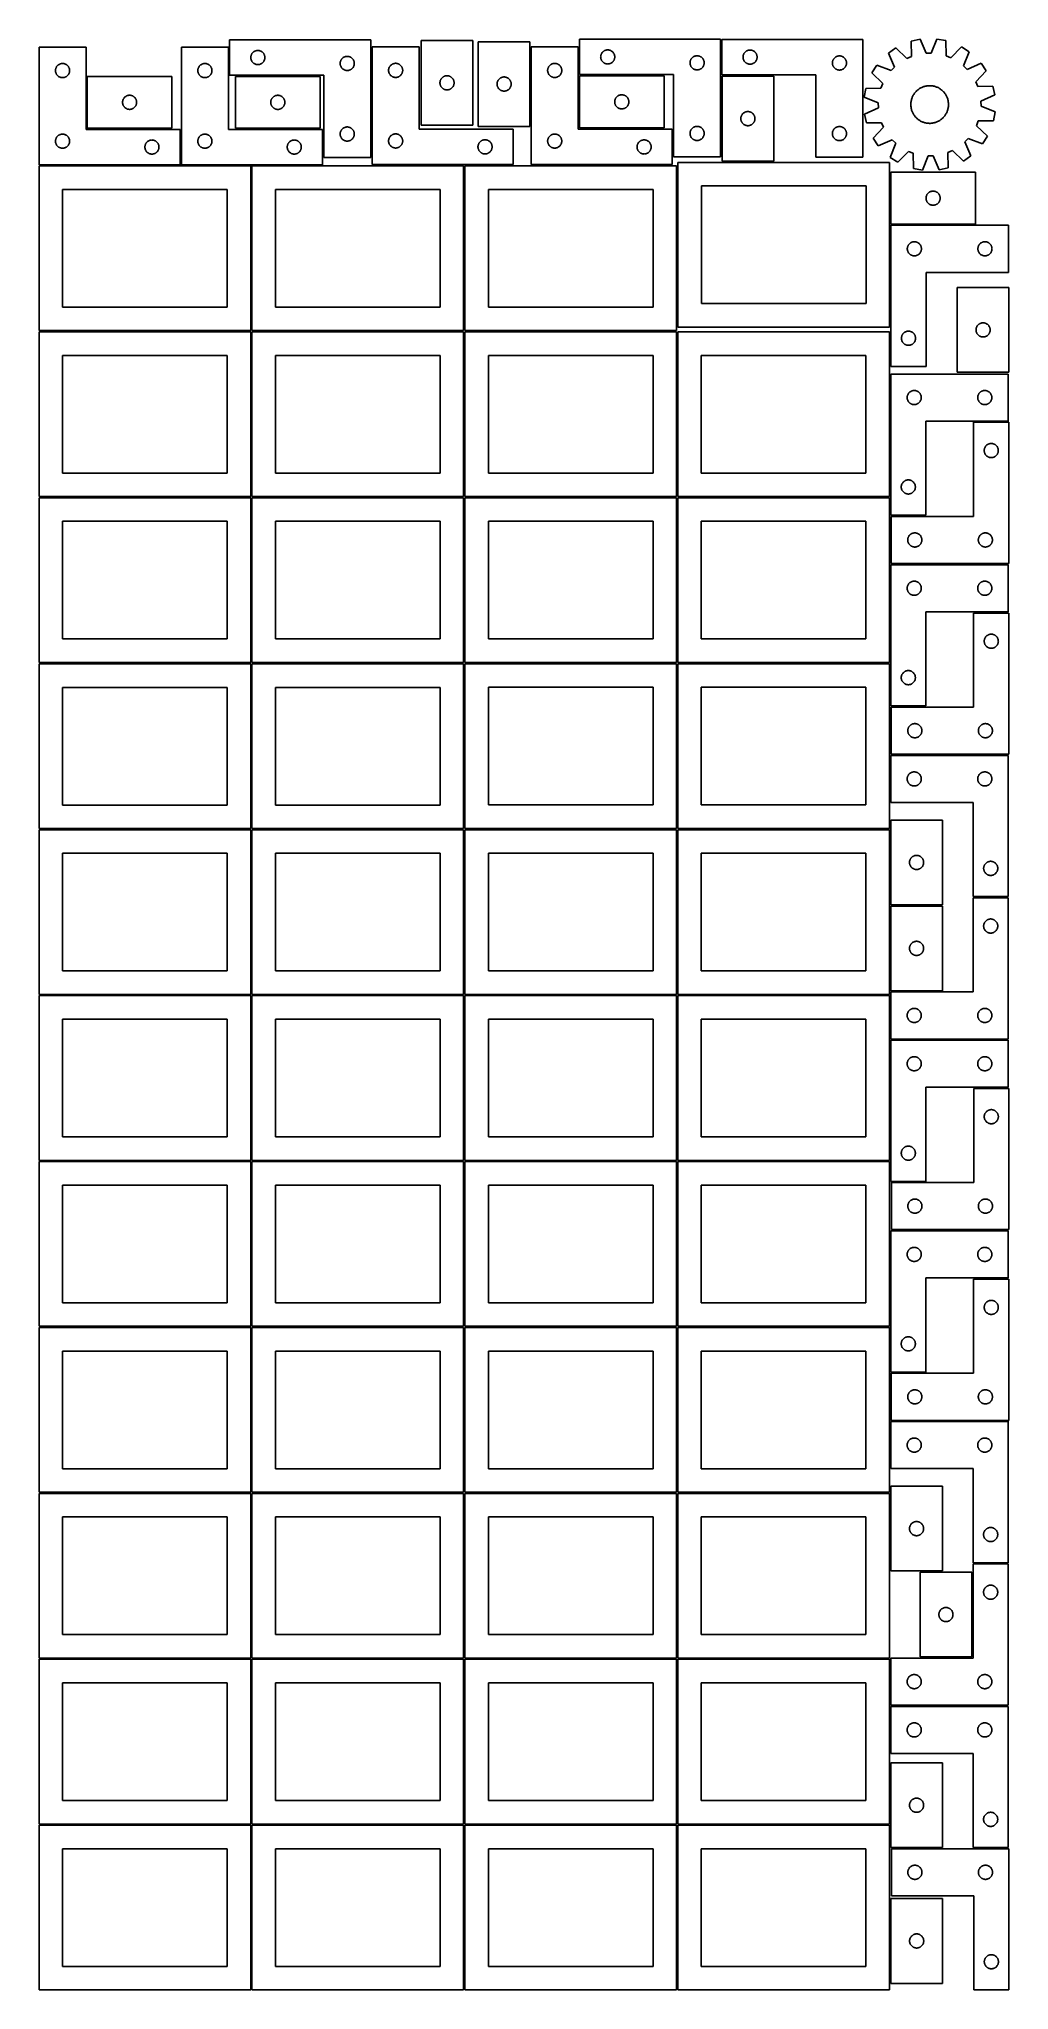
# Model space of a CAD drawing. Header units: millimetres. Extents: x 7 to 1243, y 7 to 2493.
import ezdxf

# ---------------------------------------------------------------- set-up
doc = ezdxf.new("R2010")
doc.units = ezdxf.units.MM
doc.layers.add('COMMON', color=5, linetype='CONTINUOUS', true_color=0x0000ff)
doc.layers.add('CUT', color=7, linetype='CONTINUOUS', true_color=0x000000)

msp = doc.modelspace()

# ---------------------------------------------------------------- linework, layer by layer
at = {"layer": 'COMMON'}
for p, q in [((277.291899, 1697.041937), (277.291899, 1487.041937)), ((6.541899, 1486.291936), (276.541899, 1486.291936)), ((277.291899, 1485.541936), (277.291899, 1275.541936)), ((278.0419, 1486.291936), (548.0419, 1486.291936)), ((548.7919, 1485.541936), (548.7919, 1275.541936)), ((820.291901, 1485.541936), (820.291901, 1275.541936)), ((6.541899, 1274.791935), (276.541899, 1274.791935)), ((277.291899, 1274.041935), (277.291899, 1064.041935)), ((278.0419, 1274.791935), (548.0419, 1274.791935)), ((548.7919, 1274.041935), (548.7919, 1064.041935)), ((549.541901, 1274.791935), (819.541901, 1274.791935)), ((820.291901, 1274.041935), (820.291901, 1064.041935)), ((821.041902, 1274.791935), (1091.041902, 1274.791935)), ((6.541899, 1063.291934), (276.541899, 1063.291934)), ((277.291899, 1062.541934), (277.291899, 852.541934)), ((278.0419, 1063.291934), (548.0419, 1063.291934)), ((548.7919, 1062.541934), (548.7919, 852.541934)), ((549.541901, 1063.291934), (819.541901, 1063.291934)), ((820.291901, 1062.541934), (820.291901, 852.541934)), ((821.041902, 1063.291934), (1091.041902, 1063.291934)), ((6.541899, 851.791933), (276.541899, 851.791933)), ((277.291899, 851.041933), (277.291899, 641.041933)), ((278.0419, 851.791933), (548.0419, 851.791933)), ((548.7919, 851.041933), (548.7919, 641.041933)), ((549.541901, 851.791933), (819.541901, 851.791933)), ((820.291901, 851.041933), (820.291901, 641.041933)), ((821.041902, 851.791933), (1091.041902, 851.791933)), ((276.541899, 640.291933), (6.541899, 640.291933)), ((277.291899, 639.541932), (277.291899, 429.541932)), ((548.0419, 640.291933), (278.0419, 640.291933)), ((548.791901, 429.541932), (548.791901, 639.541932)), ((549.541901, 640.291932), (819.541901, 640.291932)), ((820.291901, 639.541932), (820.291901, 429.541932)), ((821.041902, 640.291932), (1091.041902, 640.291932)), ((6.541899, 428.791931), (276.541899, 428.791931)), ((277.291899, 428.041931), (277.291899, 218.041931)), ((278.0419, 428.791931), (548.0419, 428.791931)), ((548.7919, 428.041931), (548.7919, 218.041931)), ((819.541901, 428.791932), (549.541901, 428.791932)), ((820.291901, 428.041931), (820.291901, 218.041931)), ((1091.041902, 428.791932), (821.041902, 428.791932)), ((6.541899, 217.29193), (276.520965, 217.29193)), ((277.270965, 216.54193), (277.270965, 6.54193)), ((278.0419, 217.29193), (548.020966, 217.29193)), ((548.770966, 216.54193), (548.770966, 6.54193)), ((549.541901, 217.29193), (819.520967, 217.29193)), ((820.270967, 216.54193), (820.270967, 6.54193)), ((821.041902, 217.29193), (1091.020968, 217.29193))]:
    msp.add_line(p, q, dxfattribs=at)
at = {"layer": 'CUT'}
for p, q in [((429.592739, 2492.363072), (249.592739, 2492.363072)), ((249.592739, 2492.363072), (249.592739, 2447.363072)), ((429.592739, 2342.363072), (429.592739, 2492.363072)), ((559.82144, 2491.646516), (493.82144, 2491.646516)), ((493.82144, 2491.646516), (493.82144, 2383.646516)), ((559.82144, 2383.646516), (559.82144, 2491.646516)), ((632.645537, 2490.085237), (566.645537, 2490.085237)), ((566.645537, 2490.085237), (566.645537, 2382.085237)), ((632.645537, 2382.085237), (632.645537, 2490.085237)), ((875.751095, 2493.127965), (695.751095, 2493.127965)), ((695.751095, 2493.127965), (695.751095, 2448.127965)), ((875.751095, 2343.127965), (875.751095, 2493.127965)), ((1057.282146, 2492.910679), (877.282146, 2492.910679)), ((877.282146, 2492.910679), (877.282146, 2447.910679)), ((1057.282146, 2342.910679), (1057.282146, 2492.910679)), ((1130.184209, 2493.103152), (1118.910304, 2490.656823)), ((1118.910304, 2490.656823), (1119.179235, 2471.282353)), ((1137.969516, 2475.359662), (1130.184209, 2493.103152)), ((1151.564208, 2493.473667), (1144.398379, 2475.471075)), ((1162.916107, 2491.419443), (1151.564208, 2493.473667)), ((1163.318654, 2472.047288), (1162.916107, 2491.419443)), ((66.520965, 2483.251496), (6.520965, 2483.251496)), ((6.520965, 2483.251496), (6.520965, 2333.251496)), ((34.765152, 2462.078564), (35.346229, 2462.1745)), ((35.346229, 2462.1745), (35.932336, 2462.232227)), ((35.932336, 2462.232227), (36.520965, 2462.251496)), ((36.520965, 2462.251496), (37.109593, 2462.232227)), ((37.109593, 2462.232227), (37.6957, 2462.1745)), ((37.6957, 2462.1745), (38.276778, 2462.078564)), ((66.520965, 2378.251496), (66.520965, 2483.251496)), ((248.041961, 2483.251496), (188.041961, 2483.251496)), ((188.041961, 2483.251496), (188.041961, 2333.251496)), ((216.286148, 2462.078564), (216.867225, 2462.1745)), ((216.867225, 2462.1745), (217.453333, 2462.232227)), ((217.453333, 2462.232227), (218.041961, 2462.251496)), ((218.041961, 2462.251496), (218.630589, 2462.232227)), ((218.630589, 2462.232227), (219.216696, 2462.1745)), ((219.216696, 2462.1745), (219.797774, 2462.078564)), ((248.041961, 2378.251496), (248.041961, 2483.251496)), ((276.592739, 2469.863072), (276.612009, 2470.4517)), ((276.612009, 2469.274444), (276.592739, 2469.863072)), ((276.612009, 2470.4517), (276.669735, 2471.037808)), ((276.669735, 2468.688336), (276.612009, 2469.274444)), ((276.669735, 2471.037808), (276.765671, 2471.618885)), ((276.765671, 2468.107259), (276.669735, 2468.688336)), ((276.765671, 2471.618885), (276.899406, 2472.192443)), ((276.899406, 2467.533701), (276.765671, 2468.107259)), ((276.899406, 2472.192443), (277.070368, 2472.756027)), ((277.070368, 2466.970117), (276.899406, 2467.533701)), ((277.070368, 2472.756027), (277.277823, 2473.307223)), ((277.277823, 2466.418921), (277.070368, 2466.970117)), ((277.277823, 2473.307223), (277.520884, 2473.84367)), ((277.520884, 2465.882474), (277.277823, 2466.418921)), ((277.520884, 2473.84367), (277.79851, 2474.363072)), ((277.79851, 2465.363072), (277.520884, 2465.882474)), ((277.79851, 2474.363072), (278.109512, 2474.863204)), ((278.109512, 2464.86294), (277.79851, 2465.363072)), ((278.109512, 2474.863204), (278.452559, 2475.341925)), ((278.452559, 2464.384219), (278.109512, 2464.86294)), ((278.452559, 2475.341925), (278.826181, 2475.797184)), ((278.826181, 2463.92896), (278.452559, 2464.384219)), ((278.826181, 2475.797184), (279.228778, 2476.227033)), ((279.228778, 2463.499111), (278.826181, 2463.92896)), ((279.228778, 2476.227033), (279.658627, 2476.62963)), ((279.658627, 2463.096514), (279.228778, 2463.499111)), ((279.658627, 2476.62963), (280.113886, 2477.003252)), ((280.113886, 2462.722892), (279.658627, 2463.096514)), ((280.113886, 2477.003252), (280.592607, 2477.346299)), ((280.592607, 2462.379846), (280.113886, 2462.722892)), ((280.592607, 2477.346299), (281.092739, 2477.657301)), ((281.092739, 2462.068843), (280.592607, 2462.379846)), ((281.092739, 2477.657301), (281.612141, 2477.934927)), ((281.612141, 2477.934927), (282.148588, 2478.177988)), ((282.148588, 2478.177988), (282.699784, 2478.385443)), ((282.699784, 2478.385443), (283.263367, 2478.556404)), ((283.263367, 2478.556404), (283.836926, 2478.69014)), ((283.836926, 2478.69014), (284.418003, 2478.786076)), ((284.418003, 2478.786076), (285.004111, 2478.843802)), ((285.004111, 2478.843802), (285.592739, 2478.863072)), ((285.592739, 2478.863072), (286.181367, 2478.843802)), ((286.181367, 2478.843802), (286.767475, 2478.786076)), ((286.767475, 2478.786076), (287.348552, 2478.69014)), ((287.348552, 2478.69014), (287.92211, 2478.556404)), ((287.92211, 2478.556404), (288.485694, 2478.385443)), ((288.485694, 2478.385443), (289.03689, 2478.177988)), ((289.03689, 2478.177988), (289.573337, 2477.934927)), ((289.573337, 2477.934927), (290.092739, 2477.657301)), ((290.092739, 2477.657301), (290.592871, 2477.346299)), ((290.592871, 2462.379846), (290.092739, 2462.068843)), ((290.592871, 2477.346299), (291.071592, 2477.003252)), ((291.071592, 2462.722892), (290.592871, 2462.379846)), ((291.071592, 2477.003252), (291.526851, 2476.62963)), ((291.526851, 2463.096514), (291.071592, 2462.722892)), ((291.526851, 2476.62963), (291.9567, 2476.227033)), ((291.9567, 2463.499111), (291.526851, 2463.096514)), ((291.9567, 2476.227033), (292.359297, 2475.797184)), ((292.359297, 2463.92896), (291.9567, 2463.499111)), ((292.359297, 2475.797184), (292.732919, 2475.341925)), ((292.732919, 2464.384219), (292.359297, 2463.92896)), ((292.732919, 2475.341925), (293.075965, 2474.863204)), ((293.075965, 2464.86294), (292.732919, 2464.384219)), ((293.075965, 2474.863204), (293.386968, 2474.363072)), ((293.386968, 2465.363072), (293.075965, 2464.86294)), ((293.386968, 2474.363072), (293.664594, 2473.84367)), ((293.664594, 2465.882474), (293.386968, 2465.363072)), ((293.664594, 2473.84367), (293.907655, 2473.307223)), ((293.907655, 2466.418921), (293.664594, 2465.882474)), ((293.907655, 2473.307223), (294.11511, 2472.756027)), ((294.11511, 2466.970117), (293.907655, 2466.418921)), ((294.11511, 2472.756027), (294.286071, 2472.192443)), ((294.286071, 2467.533701), (294.11511, 2466.970117)), ((294.286071, 2472.192443), (294.419806, 2471.618885)), ((294.419806, 2468.107259), (294.286071, 2467.533701)), ((294.419806, 2471.618885), (294.515743, 2471.037808)), ((294.515743, 2468.688336), (294.419806, 2468.107259)), ((294.515743, 2471.037808), (294.573469, 2470.4517)), ((294.573469, 2469.274444), (294.515743, 2468.688336)), ((294.573469, 2470.4517), (294.592739, 2469.863072)), ((294.592739, 2469.863072), (294.573469, 2469.274444)), ((390.592739, 2462.363072), (390.612009, 2462.9517)), ((390.612009, 2461.774444), (390.592739, 2462.363072)), ((390.612009, 2462.9517), (390.669735, 2463.537808)), ((390.669735, 2463.537808), (390.765671, 2464.118885)), ((390.765671, 2464.118885), (390.899406, 2464.692443)), ((390.899406, 2464.692443), (391.070368, 2465.256027)), ((391.070368, 2465.256027), (391.277823, 2465.807223)), ((391.277823, 2465.807223), (391.520884, 2466.34367)), ((391.520884, 2466.34367), (391.79851, 2466.863072)), ((391.79851, 2466.863072), (392.109512, 2467.363204)), ((392.109512, 2467.363204), (392.452559, 2467.841925)), ((392.452559, 2467.841925), (392.826181, 2468.297184)), ((392.826181, 2468.297184), (393.228778, 2468.727033)), ((393.228778, 2468.727033), (393.658627, 2469.12963)), ((393.658627, 2469.12963), (394.113886, 2469.503252)), ((394.113886, 2469.503252), (394.592607, 2469.846299)), ((394.592607, 2469.846299), (395.092739, 2470.157301)), ((395.092739, 2470.157301), (395.612141, 2470.434927)), ((395.612141, 2470.434927), (396.148588, 2470.677988)), ((396.148588, 2470.677988), (396.699784, 2470.885443)), ((396.699784, 2470.885443), (397.263367, 2471.056404)), ((397.263367, 2471.056404), (397.836926, 2471.19014)), ((397.836926, 2471.19014), (398.418003, 2471.286076)), ((398.418003, 2471.286076), (399.004111, 2471.343802)), ((399.004111, 2471.343802), (399.592739, 2471.363072)), ((399.592739, 2471.363072), (400.181367, 2471.343802)), ((400.181367, 2471.343802), (400.767475, 2471.286076)), ((400.767475, 2471.286076), (401.348552, 2471.19014)), ((401.348552, 2471.19014), (401.92211, 2471.056404)), ((401.92211, 2471.056404), (402.485694, 2470.885443)), ((402.485694, 2470.885443), (403.03689, 2470.677988)), ((403.03689, 2470.677988), (403.573337, 2470.434927)), ((403.573337, 2470.434927), (404.092739, 2470.157301)), ((404.092739, 2470.157301), (404.592871, 2469.846299)), ((404.592871, 2469.846299), (405.071592, 2469.503252)), ((405.071592, 2469.503252), (405.526851, 2469.12963)), ((405.526851, 2469.12963), (405.9567, 2468.727033)), ((405.9567, 2468.727033), (406.359297, 2468.297184)), ((406.359297, 2468.297184), (406.732919, 2467.841925)), ((406.732919, 2467.841925), (407.075965, 2467.363204)), ((407.075965, 2467.363204), (407.386968, 2466.863072)), ((407.386968, 2466.863072), (407.664594, 2466.34367)), ((407.664594, 2466.34367), (407.907655, 2465.807223)), ((407.907655, 2465.807223), (408.11511, 2465.256027)), ((408.11511, 2465.256027), (408.286071, 2464.692443)), ((408.286071, 2464.692443), (408.419806, 2464.118885)), ((408.419806, 2464.118885), (408.515743, 2463.537808)), ((408.515743, 2463.537808), (408.573469, 2462.9517)), ((408.573469, 2462.9517), (408.592739, 2462.363072)), ((408.592739, 2462.363072), (408.573469, 2461.774444)), ((491.304595, 2483.5159), (431.304595, 2483.5159)), ((431.304595, 2483.5159), (431.304595, 2333.5159)), ((458.41164, 2462.038272), (458.975224, 2462.209233)), ((458.975224, 2462.209233), (459.548782, 2462.342968)), ((459.548782, 2462.342968), (460.129859, 2462.438904)), ((460.129859, 2462.438904), (460.715967, 2462.496631)), ((460.715967, 2462.496631), (461.304595, 2462.5159)), ((461.304595, 2462.5159), (461.893223, 2462.496631)), ((461.893223, 2462.496631), (462.479331, 2462.438904)), ((462.479331, 2462.438904), (463.060408, 2462.342968)), ((463.060408, 2462.342968), (463.633966, 2462.209233)), ((463.633966, 2462.209233), (464.19755, 2462.038272)), ((491.304595, 2378.5159), (491.304595, 2483.5159)), ((694.15866, 2483.394318), (634.15866, 2483.394318)), ((634.15866, 2483.394318), (634.15866, 2333.394318)), ((661.265705, 2461.91669), (661.829289, 2462.087651)), ((661.829289, 2462.087651), (662.402847, 2462.221386)), ((662.402847, 2462.221386), (662.983924, 2462.317322)), ((662.983924, 2462.317322), (663.570032, 2462.375049)), ((663.570032, 2462.375049), (664.15866, 2462.394318)), ((664.15866, 2462.394318), (664.747288, 2462.375049)), ((664.747288, 2462.375049), (665.333396, 2462.317322)), ((665.333396, 2462.317322), (665.914473, 2462.221386)), ((665.914473, 2462.221386), (666.488031, 2462.087651)), ((666.488031, 2462.087651), (667.051615, 2461.91669)), ((694.15866, 2378.394318), (694.15866, 2483.394318)), ((722.751095, 2470.627965), (722.770364, 2471.216593)), ((722.770364, 2470.039336), (722.751095, 2470.627965)), ((722.770364, 2471.216593), (722.828091, 2471.8027)), ((722.828091, 2469.453229), (722.770364, 2470.039336)), ((722.828091, 2471.8027), (722.924027, 2472.383777)), ((722.924027, 2468.872152), (722.828091, 2469.453229)), ((722.924027, 2472.383777), (723.057762, 2472.957336)), ((723.057762, 2468.298593), (722.924027, 2468.872152)), ((723.057762, 2472.957336), (723.228723, 2473.52092)), ((723.228723, 2467.735009), (723.057762, 2468.298593)), ((723.228723, 2473.52092), (723.436179, 2474.072115)), ((723.436179, 2467.183814), (723.228723, 2467.735009)), ((723.436179, 2474.072115), (723.67924, 2474.608563)), ((723.67924, 2466.647366), (723.436179, 2467.183814)), ((723.67924, 2474.608563), (723.956866, 2475.127965)), ((723.956866, 2466.127965), (723.67924, 2466.647366)), ((723.956866, 2475.127965), (724.267868, 2475.628097)), ((724.267868, 2465.627832), (723.956866, 2466.127965)), ((724.267868, 2475.628097), (724.610915, 2476.106817)), ((724.610915, 2465.149112), (724.267868, 2465.627832)), ((724.610915, 2476.106817), (724.984536, 2476.562077)), ((724.984536, 2464.693852), (724.610915, 2465.149112)), ((724.984536, 2476.562077), (725.387134, 2476.991926)), ((725.387134, 2464.264004), (724.984536, 2464.693852)), ((725.387134, 2476.991926), (725.816982, 2477.394523)), ((725.816982, 2463.861406), (725.387134, 2464.264004)), ((725.816982, 2477.394523), (726.272242, 2477.768145)), ((726.272242, 2463.487785), (725.816982, 2463.861406)), ((726.272242, 2477.768145), (726.750963, 2478.111191)), ((726.750963, 2463.144738), (726.272242, 2463.487785)), ((726.750963, 2478.111191), (727.251095, 2478.422193)), ((727.251095, 2462.833736), (726.750963, 2463.144738)), ((727.251095, 2478.422193), (727.770496, 2478.699819)), ((727.770496, 2462.55611), (727.251095, 2462.833736)), ((727.770496, 2478.699819), (728.306944, 2478.94288)), ((728.306944, 2462.313049), (727.770496, 2462.55611)), ((728.306944, 2478.94288), (728.858139, 2479.150336)), ((728.858139, 2462.105593), (728.306944, 2462.313049)), ((728.858139, 2479.150336), (729.421723, 2479.321297)), ((729.421723, 2461.934632), (728.858139, 2462.105593)), ((729.421723, 2479.321297), (729.995282, 2479.455032)), ((729.995282, 2479.455032), (730.576359, 2479.550968)), ((730.576359, 2479.550968), (731.162466, 2479.608695)), ((731.162466, 2479.608695), (731.751095, 2479.627965)), ((731.751095, 2479.627965), (732.339723, 2479.608695)), ((732.339723, 2479.608695), (732.92583, 2479.550968)), ((732.92583, 2479.550968), (733.506908, 2479.455032)), ((733.506908, 2479.455032), (734.080466, 2479.321297)), ((734.080466, 2479.321297), (734.64405, 2479.150336)), ((734.64405, 2462.105593), (734.080466, 2461.934632)), ((734.64405, 2479.150336), (735.195246, 2478.94288)), ((735.195246, 2462.313049), (734.64405, 2462.105593)), ((735.195246, 2478.94288), (735.731693, 2478.699819)), ((735.731693, 2462.55611), (735.195246, 2462.313049)), ((735.731693, 2478.699819), (736.251095, 2478.422193)), ((736.251095, 2462.833736), (735.731693, 2462.55611)), ((736.251095, 2478.422193), (736.751227, 2478.111191)), ((736.751227, 2463.144738), (736.251095, 2462.833736)), ((736.751227, 2478.111191), (737.229947, 2477.768145)), ((737.229947, 2463.487785), (736.751227, 2463.144738)), ((737.229947, 2477.768145), (737.685207, 2477.394523)), ((737.685207, 2463.861406), (737.229947, 2463.487785)), ((737.685207, 2477.394523), (738.115056, 2476.991926)), ((738.115056, 2464.264004), (737.685207, 2463.861406)), ((738.115056, 2476.991926), (738.517653, 2476.562077)), ((738.517653, 2464.693852), (738.115056, 2464.264004)), ((738.517653, 2476.562077), (738.891275, 2476.106817)), ((738.891275, 2465.149112), (738.517653, 2464.693852)), ((738.891275, 2476.106817), (739.234321, 2475.628097)), ((739.234321, 2465.627832), (738.891275, 2465.149112)), ((739.234321, 2475.628097), (739.545323, 2475.127965)), ((739.545323, 2466.127965), (739.234321, 2465.627832)), ((739.545323, 2475.127965), (739.822949, 2474.608563)), ((739.822949, 2466.647366), (739.545323, 2466.127965)), ((739.822949, 2474.608563), (740.06601, 2474.072115)), ((740.06601, 2467.183814), (739.822949, 2466.647366)), ((740.06601, 2474.072115), (740.273466, 2473.52092)), ((740.273466, 2467.735009), (740.06601, 2467.183814)), ((740.273466, 2473.52092), (740.444427, 2472.957336)), ((740.444427, 2468.298593), (740.273466, 2467.735009)), ((740.444427, 2472.957336), (740.578162, 2472.383777)), ((740.578162, 2468.872152), (740.444427, 2468.298593)), ((740.578162, 2472.383777), (740.674098, 2471.8027)), ((740.674098, 2469.453229), (740.578162, 2468.872152)), ((740.674098, 2471.8027), (740.731825, 2471.216593)), ((740.731825, 2470.039336), (740.674098, 2469.453229)), ((740.731825, 2471.216593), (740.751095, 2470.627965)), ((740.751095, 2470.627965), (740.731825, 2470.039336)), ((836.751095, 2463.127965), (836.770364, 2463.716593)), ((836.770364, 2462.539336), (836.751095, 2463.127965)), ((836.770364, 2463.716593), (836.828091, 2464.3027)), ((836.828091, 2461.953229), (836.770364, 2462.539336)), ((836.828091, 2464.3027), (836.924027, 2464.883777)), ((836.924027, 2464.883777), (837.057762, 2465.457336)), ((837.057762, 2465.457336), (837.228723, 2466.02092)), ((837.228723, 2466.02092), (837.436179, 2466.572115)), ((837.436179, 2466.572115), (837.67924, 2467.108563)), ((837.67924, 2467.108563), (837.956866, 2467.627965)), ((837.956866, 2467.627965), (838.267868, 2468.128097)), ((838.267868, 2468.128097), (838.610915, 2468.606817)), ((838.610915, 2468.606817), (838.984536, 2469.062077)), ((838.984536, 2469.062077), (839.387134, 2469.491926)), ((839.387134, 2469.491926), (839.816982, 2469.894523)), ((839.816982, 2469.894523), (840.272242, 2470.268145)), ((840.272242, 2470.268145), (840.750963, 2470.611191)), ((840.750963, 2470.611191), (841.251095, 2470.922193)), ((841.251095, 2470.922193), (841.770496, 2471.199819)), ((841.770496, 2471.199819), (842.306944, 2471.44288)), ((842.306944, 2471.44288), (842.858139, 2471.650336)), ((842.858139, 2471.650336), (843.421723, 2471.821297)), ((843.421723, 2471.821297), (843.995282, 2471.955032)), ((843.995282, 2471.955032), (844.576359, 2472.050968)), ((844.576359, 2472.050968), (845.162466, 2472.108695)), ((845.162466, 2472.108695), (845.751095, 2472.127965)), ((845.751095, 2472.127965), (846.339723, 2472.108695)), ((846.339723, 2472.108695), (846.92583, 2472.050968)), ((846.92583, 2472.050968), (847.506908, 2471.955032)), ((847.506908, 2471.955032), (848.080466, 2471.821297)), ((848.080466, 2471.821297), (848.64405, 2471.650336)), ((848.64405, 2471.650336), (849.195246, 2471.44288)), ((849.195246, 2471.44288), (849.731693, 2471.199819)), ((849.731693, 2471.199819), (850.251095, 2470.922193)), ((850.251095, 2470.922193), (850.751227, 2470.611191)), ((850.751227, 2470.611191), (851.229947, 2470.268145)), ((851.229947, 2470.268145), (851.685207, 2469.894523)), ((851.685207, 2469.894523), (852.115056, 2469.491926)), ((852.115056, 2469.491926), (852.517653, 2469.062077)), ((852.517653, 2469.062077), (852.891275, 2468.606817)), ((852.891275, 2468.606817), (853.234321, 2468.128097)), ((853.234321, 2468.128097), (853.545323, 2467.627965)), ((853.545323, 2467.627965), (853.822949, 2467.108563)), ((853.822949, 2467.108563), (854.06601, 2466.572115)), ((854.06601, 2466.572115), (854.273466, 2466.02092)), ((854.273466, 2466.02092), (854.444427, 2465.457336)), ((854.444427, 2465.457336), (854.578162, 2464.883777)), ((854.578162, 2464.883777), (854.674098, 2464.3027)), ((854.674098, 2464.3027), (854.731825, 2463.716593)), ((854.731825, 2462.539336), (854.674098, 2461.953229)), ((854.731825, 2463.716593), (854.751095, 2463.127965)), ((854.751095, 2463.127965), (854.731825, 2462.539336)), ((904.282146, 2470.410679), (904.301416, 2470.999308)), ((904.301416, 2469.822051), (904.282146, 2470.410679)), ((904.301416, 2470.999308), (904.359142, 2471.585415)), ((904.359142, 2469.235944), (904.301416, 2469.822051)), ((904.359142, 2471.585415), (904.455079, 2472.166492)), ((904.455079, 2468.654867), (904.359142, 2469.235944)), ((904.455079, 2472.166492), (904.588814, 2472.740051)), ((904.588814, 2468.081308), (904.455079, 2468.654867)), ((904.588814, 2472.740051), (904.759775, 2473.303635)), ((904.759775, 2467.517724), (904.588814, 2468.081308)), ((904.759775, 2473.303635), (904.96723, 2473.85483)), ((904.96723, 2466.966529), (904.759775, 2467.517724)), ((904.96723, 2473.85483), (905.210292, 2474.391278)), ((905.210292, 2466.430081), (904.96723, 2466.966529)), ((905.210292, 2474.391278), (905.487918, 2474.910679)), ((905.487918, 2465.910679), (905.210292, 2466.430081)), ((905.487918, 2474.910679), (905.79892, 2475.410812)), ((905.79892, 2465.410547), (905.487918, 2465.910679)), ((905.79892, 2475.410812), (906.141966, 2475.889532)), ((906.141966, 2464.931827), (905.79892, 2465.410547)), ((906.141966, 2475.889532), (906.515588, 2476.344792)), ((906.515588, 2464.476567), (906.141966, 2464.931827)), ((906.515588, 2476.344792), (906.918185, 2476.77464)), ((906.918185, 2464.046718), (906.515588, 2464.476567)), ((906.918185, 2476.77464), (907.348034, 2477.177238)), ((907.348034, 2463.644121), (906.918185, 2464.046718)), ((907.348034, 2477.177238), (907.803293, 2477.550859)), ((907.803293, 2463.270499), (907.348034, 2463.644121)), ((907.803293, 2477.550859), (908.282014, 2477.893906)), ((908.282014, 2462.927453), (907.803293, 2463.270499)), ((908.282014, 2477.893906), (908.782146, 2478.204908)), ((908.782146, 2462.616451), (908.282014, 2462.927453)), ((908.782146, 2478.204908), (909.301548, 2478.482534)), ((909.301548, 2462.338825), (908.782146, 2462.616451)), ((909.301548, 2478.482534), (909.837995, 2478.725595)), ((909.837995, 2462.095764), (909.301548, 2462.338825)), ((909.837995, 2478.725595), (910.389191, 2478.933051)), ((910.389191, 2461.888308), (909.837995, 2462.095764)), ((910.389191, 2478.933051), (910.952775, 2479.104012)), ((910.952775, 2479.104012), (911.526333, 2479.237747)), ((911.526333, 2479.237747), (912.107411, 2479.333683)), ((912.107411, 2479.333683), (912.693518, 2479.39141)), ((912.693518, 2479.39141), (913.282146, 2479.410679)), ((913.282146, 2479.410679), (913.870774, 2479.39141)), ((913.870774, 2479.39141), (914.456882, 2479.333683)), ((914.456882, 2479.333683), (915.037959, 2479.237747)), ((915.037959, 2479.237747), (915.611518, 2479.104012)), ((915.611518, 2479.104012), (916.175101, 2478.933051)), ((916.175101, 2478.933051), (916.726297, 2478.725595)), ((916.726297, 2462.095764), (916.175101, 2461.888308)), ((916.726297, 2478.725595), (917.262744, 2478.482534)), ((917.262744, 2462.338825), (916.726297, 2462.095764)), ((917.262744, 2478.482534), (917.782146, 2478.204908)), ((917.782146, 2462.616451), (917.262744, 2462.338825)), ((917.782146, 2478.204908), (918.282278, 2477.893906)), ((918.282278, 2462.927453), (917.782146, 2462.616451)), ((918.282278, 2477.893906), (918.760999, 2477.550859)), ((918.760999, 2463.270499), (918.282278, 2462.927453)), ((918.760999, 2477.550859), (919.216259, 2477.177238)), ((919.216259, 2463.644121), (918.760999, 2463.270499)), ((919.216259, 2477.177238), (919.646107, 2476.77464)), ((919.646107, 2464.046718), (919.216259, 2463.644121)), ((919.646107, 2476.77464), (920.048705, 2476.344792)), ((920.048705, 2464.476567), (919.646107, 2464.046718)), ((920.048705, 2476.344792), (920.422326, 2475.889532)), ((920.422326, 2464.931827), (920.048705, 2464.476567)), ((920.422326, 2475.889532), (920.765373, 2475.410812)), ((920.765373, 2465.410547), (920.422326, 2464.931827)), ((920.765373, 2475.410812), (921.076375, 2474.910679)), ((921.076375, 2465.910679), (920.765373, 2465.410547)), ((921.076375, 2474.910679), (921.354001, 2474.391278)), ((921.354001, 2466.430081), (921.076375, 2465.910679)), ((921.354001, 2474.391278), (921.597062, 2473.85483)), ((921.597062, 2466.966529), (921.354001, 2466.430081)), ((921.597062, 2473.85483), (921.804517, 2473.303635)), ((921.804517, 2467.517724), (921.597062, 2466.966529)), ((921.804517, 2473.303635), (921.975479, 2472.740051)), ((921.975479, 2468.081308), (921.804517, 2467.517724)), ((921.975479, 2472.740051), (922.109214, 2472.166492)), ((922.109214, 2468.654867), (921.975479, 2468.081308)), ((922.109214, 2472.166492), (922.20515, 2471.585415)), ((922.20515, 2469.235944), (922.109214, 2468.654867)), ((922.20515, 2471.585415), (922.262877, 2470.999308)), ((922.262877, 2469.822051), (922.20515, 2469.235944)), ((922.262877, 2470.999308), (922.282146, 2470.410679)), ((922.282146, 2470.410679), (922.262877, 2469.822051)), ((1018.282146, 2462.910679), (1018.301416, 2463.499308)), ((1018.301416, 2462.322051), (1018.282146, 2462.910679)), ((1018.301416, 2463.499308), (1018.359142, 2464.085415)), ((1018.359142, 2461.735944), (1018.301416, 2462.322051)), ((1018.359142, 2464.085415), (1018.455079, 2464.666492)), ((1018.455079, 2464.666492), (1018.588814, 2465.240051)), ((1018.588814, 2465.240051), (1018.759775, 2465.803635)), ((1018.759775, 2465.803635), (1018.96723, 2466.35483)), ((1018.96723, 2466.35483), (1019.210292, 2466.891278)), ((1019.210292, 2466.891278), (1019.487918, 2467.410679)), ((1019.487918, 2467.410679), (1019.79892, 2467.910812)), ((1019.79892, 2467.910812), (1020.141966, 2468.389532)), ((1020.141966, 2468.389532), (1020.515588, 2468.844792)), ((1020.515588, 2468.844792), (1020.918185, 2469.27464)), ((1020.918185, 2469.27464), (1021.348034, 2469.677238)), ((1021.348034, 2469.677238), (1021.803293, 2470.050859)), ((1021.803293, 2470.050859), (1022.282014, 2470.393906)), ((1022.282014, 2470.393906), (1022.782146, 2470.704908)), ((1022.782146, 2470.704908), (1023.301548, 2470.982534)), ((1023.301548, 2470.982534), (1023.837995, 2471.225595)), ((1023.837995, 2471.225595), (1024.389191, 2471.433051)), ((1024.389191, 2471.433051), (1024.952775, 2471.604012)), ((1024.952775, 2471.604012), (1025.526333, 2471.737747)), ((1025.526333, 2471.737747), (1026.107411, 2471.833683)), ((1026.107411, 2471.833683), (1026.693518, 2471.89141)), ((1026.693518, 2471.89141), (1027.282146, 2471.910679)), ((1027.282146, 2471.910679), (1027.870774, 2471.89141)), ((1027.870774, 2471.89141), (1028.456882, 2471.833683)), ((1028.456882, 2471.833683), (1029.037959, 2471.737747)), ((1029.037959, 2471.737747), (1029.611518, 2471.604012)), ((1029.611518, 2471.604012), (1030.175101, 2471.433051)), ((1030.175101, 2471.433051), (1030.726297, 2471.225595)), ((1030.726297, 2471.225595), (1031.262744, 2470.982534)), ((1031.262744, 2470.982534), (1031.782146, 2470.704908)), ((1031.782146, 2470.704908), (1032.282278, 2470.393906)), ((1032.282278, 2470.393906), (1032.760999, 2470.050859)), ((1032.760999, 2470.050859), (1033.216259, 2469.677238)), ((1033.216259, 2469.677238), (1033.646107, 2469.27464)), ((1033.646107, 2469.27464), (1034.048705, 2468.844792)), ((1034.048705, 2468.844792), (1034.422326, 2468.389532)), ((1034.422326, 2468.389532), (1034.765373, 2467.910812)), ((1034.765373, 2467.910812), (1035.076375, 2467.410679)), ((1035.076375, 2467.410679), (1035.354001, 2466.891278)), ((1035.354001, 2466.891278), (1035.597062, 2466.35483)), ((1035.597062, 2466.35483), (1035.804517, 2465.803635)), ((1035.804517, 2465.803635), (1035.975479, 2465.240051)), ((1035.975479, 2465.240051), (1036.109214, 2464.666492)), ((1036.109214, 2464.666492), (1036.20515, 2464.085415)), ((1036.20515, 2464.085415), (1036.262877, 2463.499308)), ((1036.262877, 2462.322051), (1036.20515, 2461.735944)), ((1036.262877, 2463.499308), (1036.282146, 2462.910679)), ((1036.282146, 2462.910679), (1036.262877, 2462.322051)), ((1099.299551, 2482.132741), (1089.81999, 2475.558291)), ((1089.81999, 2475.558291), (1097.482739, 2457.76153)), ((1113.282376, 2468.719202), (1099.299551, 2482.132741)), ((1119.179235, 2471.282353), (1113.282376, 2468.719202)), ((1144.398379, 2475.471075), (1137.969516, 2475.359662)), ((1169.300784, 2469.69), (1163.318654, 2472.047288)), ((1182.81044, 2483.579983), (1169.300784, 2469.69)), ((1192.512111, 2477.337943), (1182.81044, 2483.579983)), ((1185.470613, 2459.286358), (1192.512111, 2477.337943)), ((1207.892046, 2462.481995), (1190.095286, 2454.819246)), ((1214.466496, 2453.002434), (1207.892046, 2462.481995)), ((27.520965, 2453.251496), (27.540234, 2453.840124)), ((27.540234, 2452.662868), (27.520965, 2453.251496)), ((27.540234, 2453.840124), (27.597961, 2454.426232)), ((27.597961, 2452.07676), (27.540234, 2452.662868)), ((27.597961, 2454.426232), (27.693897, 2455.007309)), ((27.693897, 2451.495683), (27.597961, 2452.07676)), ((27.693897, 2455.007309), (27.827632, 2455.580868)), ((27.827632, 2450.922125), (27.693897, 2451.495683)), ((27.827632, 2455.580868), (27.998593, 2456.144451)), ((27.998593, 2450.358541), (27.827632, 2450.922125)), ((27.998593, 2456.144451), (28.206049, 2456.695647)), ((28.206049, 2449.807345), (27.998593, 2450.358541)), ((28.206049, 2456.695647), (28.44911, 2457.232094)), ((28.44911, 2449.270898), (28.206049, 2449.807345)), ((28.44911, 2457.232094), (28.726736, 2457.751496)), ((28.726736, 2448.751496), (28.44911, 2449.270898)), ((28.726736, 2457.751496), (29.037738, 2458.251628)), ((29.037738, 2448.251364), (28.726736, 2448.751496)), ((29.037738, 2458.251628), (29.380785, 2458.730349)), ((29.380785, 2447.772643), (29.037738, 2448.251364)), ((29.380785, 2458.730349), (29.754406, 2459.185609)), ((29.754406, 2447.317384), (29.380785, 2447.772643)), ((29.754406, 2459.185609), (30.157004, 2459.615457)), ((30.157004, 2446.887535), (29.754406, 2447.317384)), ((30.157004, 2459.615457), (30.586852, 2460.018054)), ((30.586852, 2446.484938), (30.157004, 2446.887535)), ((30.586852, 2460.018054), (31.042112, 2460.391676)), ((31.042112, 2446.111316), (30.586852, 2446.484938)), ((31.042112, 2460.391676), (31.520833, 2460.734723)), ((31.520833, 2445.76827), (31.042112, 2446.111316)), ((31.520833, 2460.734723), (32.020965, 2461.045725)), ((32.020965, 2445.457268), (31.520833, 2445.76827)), ((32.020965, 2461.045725), (32.540366, 2461.323351)), ((32.540366, 2445.179642), (32.020965, 2445.457268)), ((32.540366, 2461.323351), (33.076814, 2461.566412)), ((33.076814, 2444.93658), (32.540366, 2445.179642)), ((33.076814, 2461.566412), (33.628009, 2461.773867)), ((33.628009, 2444.729125), (33.076814, 2444.93658)), ((33.628009, 2461.773867), (34.191593, 2461.944829)), ((34.191593, 2444.558164), (33.628009, 2444.729125)), ((34.191593, 2461.944829), (34.765152, 2462.078564)), ((34.765152, 2444.424429), (34.191593, 2444.558164)), ((35.346229, 2444.328492), (34.765152, 2444.424429)), ((35.932336, 2444.270766), (35.346229, 2444.328492)), ((36.520965, 2444.251496), (35.932336, 2444.270766)), ((37.109593, 2444.270766), (36.520965, 2444.251496)), ((37.6957, 2444.328492), (37.109593, 2444.270766)), ((38.276778, 2444.424429), (37.6957, 2444.328492)), ((38.276778, 2462.078564), (38.850336, 2461.944829)), ((38.850336, 2444.558164), (38.276778, 2444.424429)), ((38.850336, 2461.944829), (39.41392, 2461.773867)), ((39.41392, 2444.729125), (38.850336, 2444.558164)), ((39.41392, 2461.773867), (39.965116, 2461.566412)), ((39.965116, 2444.93658), (39.41392, 2444.729125)), ((39.965116, 2461.566412), (40.501563, 2461.323351)), ((40.501563, 2445.179642), (39.965116, 2444.93658)), ((40.501563, 2461.323351), (41.020965, 2461.045725)), ((41.020965, 2445.457268), (40.501563, 2445.179642)), ((41.020965, 2461.045725), (41.521097, 2460.734723)), ((41.521097, 2445.76827), (41.020965, 2445.457268)), ((41.521097, 2460.734723), (41.999817, 2460.391676)), ((41.999817, 2446.111316), (41.521097, 2445.76827)), ((41.999817, 2460.391676), (42.455077, 2460.018054)), ((42.455077, 2446.484938), (41.999817, 2446.111316)), ((42.455077, 2460.018054), (42.884926, 2459.615457)), ((42.884926, 2446.887535), (42.455077, 2446.484938)), ((42.884926, 2459.615457), (43.287523, 2459.185609)), ((43.287523, 2447.317384), (42.884926, 2446.887535)), ((43.287523, 2459.185609), (43.661145, 2458.730349)), ((43.661145, 2447.772643), (43.287523, 2447.317384)), ((43.661145, 2458.730349), (44.004191, 2458.251628)), ((44.004191, 2448.251364), (43.661145, 2447.772643)), ((44.004191, 2458.251628), (44.315193, 2457.751496)), ((44.315193, 2448.751496), (44.004191, 2448.251364)), ((44.315193, 2457.751496), (44.592819, 2457.232094)), ((44.592819, 2449.270898), (44.315193, 2448.751496)), ((44.592819, 2457.232094), (44.83588, 2456.695647)), ((44.83588, 2449.807345), (44.592819, 2449.270898)), ((44.83588, 2456.695647), (45.043336, 2456.144451)), ((45.043336, 2450.358541), (44.83588, 2449.807345)), ((45.043336, 2456.144451), (45.214297, 2455.580868)), ((45.214297, 2450.922125), (45.043336, 2450.358541)), ((45.214297, 2455.580868), (45.348032, 2455.007309)), ((45.348032, 2451.495683), (45.214297, 2450.922125)), ((45.348032, 2455.007309), (45.443968, 2454.426232)), ((45.443968, 2452.07676), (45.348032, 2451.495683)), ((45.443968, 2454.426232), (45.501695, 2453.840124)), ((45.501695, 2452.662868), (45.443968, 2452.07676)), ((45.501695, 2453.840124), (45.520965, 2453.251496)), ((45.520965, 2453.251496), (45.501695, 2452.662868)), ((176.05148, 2445.781773), (68.05148, 2445.781773)), ((68.05148, 2445.781773), (68.05148, 2379.781773)), ((176.05148, 2379.781773), (176.05148, 2445.781773)), ((209.041961, 2453.251496), (209.06123, 2453.840124)), ((209.06123, 2452.662868), (209.041961, 2453.251496)), ((209.06123, 2453.840124), (209.118957, 2454.426232)), ((209.118957, 2452.07676), (209.06123, 2452.662868)), ((209.118957, 2454.426232), (209.214893, 2455.007309)), ((209.214893, 2451.495683), (209.118957, 2452.07676)), ((209.214893, 2455.007309), (209.348628, 2455.580868)), ((209.348628, 2450.922125), (209.214893, 2451.495683)), ((209.348628, 2455.580868), (209.51959, 2456.144451)), ((209.51959, 2450.358541), (209.348628, 2450.922125)), ((209.51959, 2456.144451), (209.727045, 2456.695647)), ((209.727045, 2449.807345), (209.51959, 2450.358541)), ((209.727045, 2456.695647), (209.970106, 2457.232094)), ((209.970106, 2449.270898), (209.727045, 2449.807345)), ((209.970106, 2457.232094), (210.247732, 2457.751496)), ((210.247732, 2448.751496), (209.970106, 2449.270898)), ((210.247732, 2457.751496), (210.558734, 2458.251628)), ((210.558734, 2448.251364), (210.247732, 2448.751496)), ((210.558734, 2458.251628), (210.901781, 2458.730349)), ((210.901781, 2447.772643), (210.558734, 2448.251364)), ((210.901781, 2458.730349), (211.275402, 2459.185609)), ((211.275402, 2447.317384), (210.901781, 2447.772643)), ((211.275402, 2459.185609), (211.678, 2459.615457)), ((211.678, 2446.887535), (211.275402, 2447.317384)), ((211.678, 2459.615457), (212.107848, 2460.018054)), ((212.107848, 2446.484938), (211.678, 2446.887535)), ((212.107848, 2460.018054), (212.563108, 2460.391676)), ((212.563108, 2446.111316), (212.107848, 2446.484938)), ((212.563108, 2460.391676), (213.041829, 2460.734723)), ((213.041829, 2445.76827), (212.563108, 2446.111316)), ((213.041829, 2460.734723), (213.541961, 2461.045725)), ((213.541961, 2445.457268), (213.041829, 2445.76827)), ((213.541961, 2461.045725), (214.061363, 2461.323351)), ((214.061363, 2445.179642), (213.541961, 2445.457268)), ((214.061363, 2461.323351), (214.59781, 2461.566412)), ((214.59781, 2444.93658), (214.061363, 2445.179642)), ((214.59781, 2461.566412), (215.149006, 2461.773867)), ((215.149006, 2444.729125), (214.59781, 2444.93658)), ((215.149006, 2461.773867), (215.712589, 2461.944829)), ((215.712589, 2444.558164), (215.149006, 2444.729125)), ((215.712589, 2461.944829), (216.286148, 2462.078564)), ((216.286148, 2444.424429), (215.712589, 2444.558164)), ((216.867225, 2444.328492), (216.286148, 2444.424429)), ((217.453333, 2444.270766), (216.867225, 2444.328492)), ((218.041961, 2444.251496), (217.453333, 2444.270766)), ((218.630589, 2444.270766), (218.041961, 2444.251496)), ((219.216696, 2444.328492), (218.630589, 2444.270766)), ((219.797774, 2444.424429), (219.216696, 2444.328492)), ((219.797774, 2462.078564), (220.371332, 2461.944829)), ((220.371332, 2444.558164), (219.797774, 2444.424429)), ((220.371332, 2461.944829), (220.934916, 2461.773867)), ((220.934916, 2444.729125), (220.371332, 2444.558164)), ((220.934916, 2461.773867), (221.486112, 2461.566412)), ((221.486112, 2444.93658), (220.934916, 2444.729125)), ((221.486112, 2461.566412), (222.022559, 2461.323351)), ((222.022559, 2445.179642), (221.486112, 2444.93658)), ((222.022559, 2461.323351), (222.541961, 2461.045725)), ((222.541961, 2445.457268), (222.022559, 2445.179642)), ((222.541961, 2461.045725), (223.042093, 2460.734723)), ((223.042093, 2445.76827), (222.541961, 2445.457268)), ((223.042093, 2460.734723), (223.520814, 2460.391676)), ((223.520814, 2446.111316), (223.042093, 2445.76827)), ((223.520814, 2460.391676), (223.976073, 2460.018054)), ((223.976073, 2446.484938), (223.520814, 2446.111316)), ((223.976073, 2460.018054), (224.405922, 2459.615457)), ((224.405922, 2446.887535), (223.976073, 2446.484938)), ((224.405922, 2459.615457), (224.808519, 2459.185609)), ((224.808519, 2447.317384), (224.405922, 2446.887535)), ((224.808519, 2459.185609), (225.182141, 2458.730349)), ((225.182141, 2447.772643), (224.808519, 2447.317384)), ((225.182141, 2458.730349), (225.525187, 2458.251628)), ((225.525187, 2448.251364), (225.182141, 2447.772643)), ((225.525187, 2458.251628), (225.836189, 2457.751496)), ((225.836189, 2448.751496), (225.525187, 2448.251364)), ((225.836189, 2457.751496), (226.113815, 2457.232094)), ((226.113815, 2449.270898), (225.836189, 2448.751496)), ((226.113815, 2457.232094), (226.356877, 2456.695647)), ((226.356877, 2449.807345), (226.113815, 2449.270898)), ((226.356877, 2456.695647), (226.564332, 2456.144451)), ((226.564332, 2450.358541), (226.356877, 2449.807345)), ((226.564332, 2456.144451), (226.735293, 2455.580868)), ((226.735293, 2450.922125), (226.564332, 2450.358541)), ((226.735293, 2455.580868), (226.869028, 2455.007309)), ((226.869028, 2451.495683), (226.735293, 2450.922125)), ((226.869028, 2455.007309), (226.964964, 2454.426232)), ((226.964964, 2452.07676), (226.869028, 2451.495683)), ((226.964964, 2454.426232), (227.022691, 2453.840124)), ((227.022691, 2452.662868), (226.964964, 2452.07676)), ((227.022691, 2453.840124), (227.041961, 2453.251496)), ((227.041961, 2453.251496), (227.022691, 2452.662868)), ((249.592739, 2447.363072), (369.592739, 2447.363072)), ((365.043851, 2445.764683), (257.043851, 2445.764683)), ((257.043851, 2445.764683), (257.043851, 2379.764683)), ((281.612141, 2461.791217), (281.092739, 2462.068843)), ((282.148588, 2461.548156), (281.612141, 2461.791217)), ((282.699784, 2461.340701), (282.148588, 2461.548156)), ((283.263367, 2461.16974), (282.699784, 2461.340701)), ((283.836926, 2461.036004), (283.263367, 2461.16974)), ((284.418003, 2460.940068), (283.836926, 2461.036004)), ((285.004111, 2460.882342), (284.418003, 2460.940068)), ((285.592739, 2460.863072), (285.004111, 2460.882342)), ((286.181367, 2460.882342), (285.592739, 2460.863072)), ((286.767475, 2460.940068), (286.181367, 2460.882342)), ((287.348552, 2461.036004), (286.767475, 2460.940068)), ((287.92211, 2461.16974), (287.348552, 2461.036004)), ((288.485694, 2461.340701), (287.92211, 2461.16974)), ((289.03689, 2461.548156), (288.485694, 2461.340701)), ((289.573337, 2461.791217), (289.03689, 2461.548156)), ((290.092739, 2462.068843), (289.573337, 2461.791217)), ((365.043851, 2379.764683), (365.043851, 2445.764683)), ((369.592739, 2447.363072), (369.592739, 2342.363072)), ((390.669735, 2461.188336), (390.612009, 2461.774444)), ((390.765671, 2460.607259), (390.669735, 2461.188336)), ((390.899406, 2460.033701), (390.765671, 2460.607259)), ((391.070368, 2459.470117), (390.899406, 2460.033701)), ((391.277823, 2458.918921), (391.070368, 2459.470117)), ((391.520884, 2458.382474), (391.277823, 2458.918921)), ((391.79851, 2457.863072), (391.520884, 2458.382474)), ((392.109512, 2457.36294), (391.79851, 2457.863072)), ((392.452559, 2456.884219), (392.109512, 2457.36294)), ((392.826181, 2456.42896), (392.452559, 2456.884219)), ((393.228778, 2455.999111), (392.826181, 2456.42896)), ((393.658627, 2455.596514), (393.228778, 2455.999111)), ((394.113886, 2455.222892), (393.658627, 2455.596514)), ((394.592607, 2454.879846), (394.113886, 2455.222892)), ((395.092739, 2454.568843), (394.592607, 2454.879846)), ((395.612141, 2454.291217), (395.092739, 2454.568843)), ((396.148588, 2454.048156), (395.612141, 2454.291217)), ((396.699784, 2453.840701), (396.148588, 2454.048156)), ((397.263367, 2453.66974), (396.699784, 2453.840701)), ((397.836926, 2453.536004), (397.263367, 2453.66974)), ((398.418003, 2453.440068), (397.836926, 2453.536004)), ((399.004111, 2453.382342), (398.418003, 2453.440068)), ((399.592739, 2453.363072), (399.004111, 2453.382342)), ((400.181367, 2453.382342), (399.592739, 2453.363072)), ((400.767475, 2453.440068), (400.181367, 2453.382342)), ((401.348552, 2453.536004), (400.767475, 2453.440068)), ((401.92211, 2453.66974), (401.348552, 2453.536004)), ((402.485694, 2453.840701), (401.92211, 2453.66974)), ((403.03689, 2454.048156), (402.485694, 2453.840701)), ((403.573337, 2454.291217), (403.03689, 2454.048156)), ((404.092739, 2454.568843), (403.573337, 2454.291217)), ((404.592871, 2454.879846), (404.092739, 2454.568843)), ((405.071592, 2455.222892), (404.592871, 2454.879846)), ((405.526851, 2455.596514), (405.071592, 2455.222892)), ((405.9567, 2455.999111), (405.526851, 2455.596514)), ((406.359297, 2456.42896), (405.9567, 2455.999111)), ((406.732919, 2456.884219), (406.359297, 2456.42896)), ((407.075965, 2457.36294), (406.732919, 2456.884219)), ((407.386968, 2457.863072), (407.075965, 2457.36294)), ((407.664594, 2458.382474), (407.386968, 2457.863072)), ((407.907655, 2458.918921), (407.664594, 2458.382474)), ((408.11511, 2459.470117), (407.907655, 2458.918921)), ((408.286071, 2460.033701), (408.11511, 2459.470117)), ((408.419806, 2460.607259), (408.286071, 2460.033701)), ((408.515743, 2461.188336), (408.419806, 2460.607259)), ((408.573469, 2461.774444), (408.515743, 2461.188336)), ((452.304595, 2453.5159), (452.323865, 2454.104529)), ((452.323865, 2452.927272), (452.304595, 2453.5159)), ((452.323865, 2454.104529), (452.381591, 2454.690636)), ((452.381591, 2452.341165), (452.323865, 2452.927272)), ((452.381591, 2454.690636), (452.477527, 2455.271713)), ((452.477527, 2451.760088), (452.381591, 2452.341165)), ((452.477527, 2455.271713), (452.611263, 2455.845272)), ((452.611263, 2451.186529), (452.477527, 2451.760088)), ((452.611263, 2455.845272), (452.782224, 2456.408856)), ((452.782224, 2450.622945), (452.611263, 2451.186529)), ((452.782224, 2456.408856), (452.989679, 2456.960051)), ((452.989679, 2450.07175), (452.782224, 2450.622945)), ((452.989679, 2456.960051), (453.23274, 2457.496499)), ((453.23274, 2449.535302), (452.989679, 2450.07175)), ((453.23274, 2457.496499), (453.510366, 2458.0159)), ((453.510366, 2449.0159), (453.23274, 2449.535302)), ((453.510366, 2458.0159), (453.821368, 2458.516033)), ((453.821368, 2448.515768), (453.510366, 2449.0159)), ((453.821368, 2458.516033), (454.164415, 2458.994753)), ((454.164415, 2448.037048), (453.821368, 2448.515768)), ((454.164415, 2458.994753), (454.538037, 2459.450013)), ((454.538037, 2447.581788), (454.164415, 2448.037048)), ((454.538037, 2459.450013), (454.940634, 2459.879862)), ((454.940634, 2447.151939), (454.538037, 2447.581788)), ((454.940634, 2459.879862), (455.370483, 2460.282459)), ((455.370483, 2446.749342), (454.940634, 2447.151939)), ((455.370483, 2460.282459), (455.825742, 2460.656081)), ((455.825742, 2446.37572), (455.370483, 2446.749342)), ((455.825742, 2460.656081), (456.304463, 2460.999127)), ((456.304463, 2446.032674), (455.825742, 2446.37572)), ((456.304463, 2460.999127), (456.804595, 2461.310129)), ((456.804595, 2445.721672), (456.304463, 2446.032674)), ((456.804595, 2461.310129), (457.323997, 2461.587755)), ((457.323997, 2445.444046), (456.804595, 2445.721672)), ((457.323997, 2461.587755), (457.860444, 2461.830816)), ((457.860444, 2445.200985), (457.323997, 2445.444046)), ((457.860444, 2461.830816), (458.41164, 2462.038272)), ((458.41164, 2444.993529), (457.860444, 2445.200985)), ((458.975224, 2444.822568), (458.41164, 2444.993529)), ((459.548782, 2444.688833), (458.975224, 2444.822568)), ((460.129859, 2444.592897), (459.548782, 2444.688833)), ((460.715967, 2444.53517), (460.129859, 2444.592897)), ((461.304595, 2444.5159), (460.715967, 2444.53517)), ((461.893223, 2444.53517), (461.304595, 2444.5159)), ((462.479331, 2444.592897), (461.893223, 2444.53517)), ((463.060408, 2444.688833), (462.479331, 2444.592897)), ((463.633966, 2444.822568), (463.060408, 2444.688833)), ((464.19755, 2444.993529), (463.633966, 2444.822568)), ((464.19755, 2462.038272), (464.748746, 2461.830816)), ((464.748746, 2445.200985), (464.19755, 2444.993529)), ((464.748746, 2461.830816), (465.285193, 2461.587755)), ((465.285193, 2445.444046), (464.748746, 2445.200985)), ((465.285193, 2461.587755), (465.804595, 2461.310129)), ((465.804595, 2445.721672), (465.285193, 2445.444046)), ((465.804595, 2461.310129), (466.304727, 2460.999127)), ((466.304727, 2446.032674), (465.804595, 2445.721672)), ((466.304727, 2460.999127), (466.783448, 2460.656081)), ((466.783448, 2446.37572), (466.304727, 2446.032674)), ((466.783448, 2460.656081), (467.238707, 2460.282459)), ((467.238707, 2446.749342), (466.783448, 2446.37572)), ((467.238707, 2460.282459), (467.668556, 2459.879862)), ((467.668556, 2447.151939), (467.238707, 2446.749342)), ((467.668556, 2459.879862), (468.071153, 2459.450013)), ((468.071153, 2447.581788), (467.668556, 2447.151939)), ((468.071153, 2459.450013), (468.444775, 2458.994753)), ((468.444775, 2448.037048), (468.071153, 2447.581788)), ((468.444775, 2458.994753), (468.787822, 2458.516033)), ((468.787822, 2448.515768), (468.444775, 2448.037048)), ((468.787822, 2458.516033), (469.098824, 2458.0159)), ((469.098824, 2449.0159), (468.787822, 2448.515768)), ((469.098824, 2458.0159), (469.37645, 2457.496499)), ((469.37645, 2449.535302), (469.098824, 2449.0159)), ((469.37645, 2457.496499), (469.619511, 2456.960051)), ((469.619511, 2450.07175), (469.37645, 2449.535302)), ((469.619511, 2456.960051), (469.826966, 2456.408856)), ((469.826966, 2450.622945), (469.619511, 2450.07175)), ((469.826966, 2456.408856), (469.997927, 2455.845272)), ((469.997927, 2451.186529), (469.826966, 2450.622945)), ((469.997927, 2455.845272), (470.131663, 2455.271713)), ((470.131663, 2451.760088), (469.997927, 2451.186529)), ((470.131663, 2455.271713), (470.227599, 2454.690636)), ((470.227599, 2452.341165), (470.131663, 2451.760088)), ((470.227599, 2454.690636), (470.285325, 2454.104529)), ((470.285325, 2452.927272), (470.227599, 2452.341165)), ((470.285325, 2454.104529), (470.304595, 2453.5159)), ((470.304595, 2453.5159), (470.285325, 2452.927272)), ((517.82144, 2437.646516), (517.84071, 2438.235145)), ((517.84071, 2437.057888), (517.82144, 2437.646516)), ((517.84071, 2438.235145), (517.898436, 2438.821252)), ((517.898436, 2438.821252), (517.994373, 2439.402329)), ((517.994373, 2439.402329), (518.128108, 2439.975888)), ((518.128108, 2439.975888), (518.299069, 2440.539472)), ((518.299069, 2440.539472), (518.506524, 2441.090667)), ((518.506524, 2441.090667), (518.749585, 2441.627115)), ((518.749585, 2441.627115), (519.027211, 2442.146516)), ((519.027211, 2442.146516), (519.338214, 2442.646649)), ((519.338214, 2442.646649), (519.68126, 2443.125369)), ((519.68126, 2443.125369), (520.054882, 2443.580629)), ((520.054882, 2443.580629), (520.457479, 2444.010478)), ((520.457479, 2444.010478), (520.887328, 2444.413075)), ((520.887328, 2444.413075), (521.342587, 2444.786697)), ((521.342587, 2444.786697), (521.821308, 2445.129743)), ((521.821308, 2445.129743), (522.32144, 2445.440745)), ((522.32144, 2445.440745), (522.840842, 2445.718371)), ((522.840842, 2445.718371), (523.377289, 2445.961432)), ((523.377289, 2445.961432), (523.928485, 2446.168888)), ((523.928485, 2446.168888), (524.492069, 2446.339849)), ((524.492069, 2446.339849), (525.065627, 2446.473584)), ((525.065627, 2446.473584), (525.646704, 2446.56952)), ((525.646704, 2446.56952), (526.232812, 2446.627247)), ((526.232812, 2446.627247), (526.82144, 2446.646516)), ((526.82144, 2446.646516), (527.410068, 2446.627247)), ((527.410068, 2446.627247), (527.996176, 2446.56952)), ((527.996176, 2446.56952), (528.577253, 2446.473584)), ((528.577253, 2446.473584), (529.150811, 2446.339849)), ((529.150811, 2446.339849), (529.714395, 2446.168888)), ((529.714395, 2446.168888), (530.265591, 2445.961432)), ((530.265591, 2445.961432), (530.802038, 2445.718371)), ((530.802038, 2445.718371), (531.32144, 2445.440745)), ((531.32144, 2445.440745), (531.821572, 2445.129743)), ((531.821572, 2445.129743), (532.300293, 2444.786697)), ((532.300293, 2444.786697), (532.755552, 2444.413075)), ((532.755552, 2444.413075), (533.185401, 2444.010478)), ((533.185401, 2444.010478), (533.587998, 2443.580629)), ((533.587998, 2443.580629), (533.96162, 2443.125369)), ((533.96162, 2443.125369), (534.304667, 2442.646649)), ((534.304667, 2442.646649), (534.615669, 2442.146516)), ((534.615669, 2442.146516), (534.893295, 2441.627115)), ((534.893295, 2441.627115), (535.136356, 2441.090667)), ((535.136356, 2441.090667), (535.343811, 2440.539472)), ((535.343811, 2440.539472), (535.514772, 2439.975888)), ((535.514772, 2439.975888), (535.648508, 2439.402329)), ((535.648508, 2439.402329), (535.744444, 2438.821252)), ((535.744444, 2438.821252), (535.80217, 2438.235145)), ((535.80217, 2438.235145), (535.82144, 2437.646516)), ((535.82144, 2437.646516), (535.80217, 2437.057888)), ((590.664806, 2436.673865), (590.722533, 2437.259973)), ((590.722533, 2437.259973), (590.818469, 2437.84105)), ((590.818469, 2437.84105), (590.952204, 2438.414609)), ((590.952204, 2438.414609), (591.123166, 2438.978192)), ((591.123166, 2438.978192), (591.330621, 2439.529388)), ((591.330621, 2439.529388), (591.573682, 2440.065835)), ((591.573682, 2440.065835), (591.851308, 2440.585237)), ((591.851308, 2440.585237), (592.16231, 2441.085369)), ((592.16231, 2441.085369), (592.505357, 2441.56409)), ((592.505357, 2441.56409), (592.878978, 2442.01935)), ((592.878978, 2442.01935), (593.281576, 2442.449198)), ((593.281576, 2442.449198), (593.711424, 2442.851795)), ((593.711424, 2442.851795), (594.166684, 2443.225417)), ((594.166684, 2443.225417), (594.645405, 2443.568464)), ((594.645405, 2443.568464), (595.145537, 2443.879466)), ((595.145537, 2443.879466), (595.664939, 2444.157092)), ((595.664939, 2444.157092), (596.201386, 2444.400153)), ((596.201386, 2444.400153), (596.752582, 2444.607608)), ((596.752582, 2444.607608), (597.316165, 2444.77857)), ((597.316165, 2444.77857), (597.889724, 2444.912305)), ((597.889724, 2444.912305), (598.470801, 2445.008241)), ((598.470801, 2445.008241), (599.056909, 2445.065968)), ((599.056909, 2445.065968), (599.645537, 2445.085237)), ((599.645537, 2445.085237), (600.234165, 2445.065968)), ((600.234165, 2445.065968), (600.820272, 2445.008241)), ((600.820272, 2445.008241), (601.40135, 2444.912305)), ((601.40135, 2444.912305), (601.974908, 2444.77857)), ((601.974908, 2444.77857), (602.538492, 2444.607608)), ((602.538492, 2444.607608), (603.089688, 2444.400153)), ((603.089688, 2444.400153), (603.626135, 2444.157092)), ((603.626135, 2444.157092), (604.145537, 2443.879466)), ((604.145537, 2443.879466), (604.645669, 2443.568464)), ((604.645669, 2443.568464), (605.12439, 2443.225417)), ((605.12439, 2443.225417), (605.579649, 2442.851795)), ((605.579649, 2442.851795), (606.009498, 2442.449198)), ((606.009498, 2442.449198), (606.412095, 2442.01935)), ((606.412095, 2442.01935), (606.785717, 2441.56409)), ((606.785717, 2441.56409), (607.128763, 2441.085369)), ((607.128763, 2441.085369), (607.439765, 2440.585237)), ((607.439765, 2440.585237), (607.717391, 2440.065835)), ((607.717391, 2440.065835), (607.960453, 2439.529388)), ((607.960453, 2439.529388), (608.167908, 2438.978192)), ((608.167908, 2438.978192), (608.338869, 2438.414609)), ((608.338869, 2438.414609), (608.472604, 2437.84105)), ((608.472604, 2437.84105), (608.56854, 2437.259973)), ((608.56854, 2437.259973), (608.626267, 2436.673865)), ((655.15866, 2453.394318), (655.17793, 2453.982947)), ((655.17793, 2452.80569), (655.15866, 2453.394318)), ((655.17793, 2453.982947), (655.235656, 2454.569054)), ((655.235656, 2452.219583), (655.17793, 2452.80569)), ((655.235656, 2454.569054), (655.331592, 2455.150131)), ((655.331592, 2451.638506), (655.235656, 2452.219583)), ((655.331592, 2455.150131), (655.465328, 2455.72369)), ((655.465328, 2451.064947), (655.331592, 2451.638506)), ((655.465328, 2455.72369), (655.636289, 2456.287274)), ((655.636289, 2450.501363), (655.465328, 2451.064947)), ((655.636289, 2456.287274), (655.843744, 2456.838469)), ((655.843744, 2449.950168), (655.636289, 2450.501363)), ((655.843744, 2456.838469), (656.086805, 2457.374917)), ((656.086805, 2449.41372), (655.843744, 2449.950168)), ((656.086805, 2457.374917), (656.364431, 2457.894318)), ((656.364431, 2448.894318), (656.086805, 2449.41372)), ((656.364431, 2457.894318), (656.675433, 2458.394451)), ((656.675433, 2448.394186), (656.364431, 2448.894318)), ((656.675433, 2458.394451), (657.01848, 2458.873171)), ((657.01848, 2447.915466), (656.675433, 2448.394186)), ((657.01848, 2458.873171), (657.392102, 2459.328431)), ((657.392102, 2447.460206), (657.01848, 2447.915466)), ((657.392102, 2459.328431), (657.794699, 2459.758279)), ((657.794699, 2447.030357), (657.392102, 2447.460206)), ((657.794699, 2459.758279), (658.224548, 2460.160877)), ((658.224548, 2446.62776), (657.794699, 2447.030357)), ((658.224548, 2460.160877), (658.679807, 2460.534499)), ((658.679807, 2446.254138), (658.224548, 2446.62776)), ((658.679807, 2460.534499), (659.158528, 2460.877545)), ((659.158528, 2445.911092), (658.679807, 2446.254138)), ((659.158528, 2460.877545), (659.65866, 2461.188547)), ((659.65866, 2445.60009), (659.158528, 2445.911092)), ((659.65866, 2461.188547), (660.178062, 2461.466173)), ((660.178062, 2445.322464), (659.65866, 2445.60009)), ((660.178062, 2461.466173), (660.714509, 2461.709234)), ((660.714509, 2445.079403), (660.178062, 2445.322464)), ((660.714509, 2461.709234), (661.265705, 2461.91669)), ((661.265705, 2444.871947), (660.714509, 2445.079403)), ((661.829289, 2444.700986), (661.265705, 2444.871947)), ((662.402847, 2444.567251), (661.829289, 2444.700986)), ((662.983924, 2444.471315), (662.402847, 2444.567251)), ((663.570032, 2444.413588), (662.983924, 2444.471315)), ((664.15866, 2444.394318), (663.570032, 2444.413588)), ((664.747288, 2444.413588), (664.15866, 2444.394318)), ((665.333396, 2444.471315), (664.747288, 2444.413588)), ((665.914473, 2444.567251), (665.333396, 2444.471315)), ((666.488031, 2444.700986), (665.914473, 2444.567251)), ((667.051615, 2444.871947), (666.488031, 2444.700986)), ((667.051615, 2461.91669), (667.602811, 2461.709234)), ((667.602811, 2445.079403), (667.051615, 2444.871947)), ((667.602811, 2461.709234), (668.139258, 2461.466173)), ((668.139258, 2445.322464), (667.602811, 2445.079403)), ((668.139258, 2461.466173), (668.65866, 2461.188547)), ((668.65866, 2445.60009), (668.139258, 2445.322464)), ((668.65866, 2461.188547), (669.158792, 2460.877545)), ((669.158792, 2445.911092), (668.65866, 2445.60009)), ((669.158792, 2460.877545), (669.637513, 2460.534499)), ((669.637513, 2446.254138), (669.158792, 2445.911092)), ((669.637513, 2460.534499), (670.092772, 2460.160877)), ((670.092772, 2446.62776), (669.637513, 2446.254138)), ((670.092772, 2460.160877), (670.522621, 2459.758279)), ((670.522621, 2447.030357), (670.092772, 2446.62776)), ((670.522621, 2459.758279), (670.925218, 2459.328431)), ((670.925218, 2447.460206), (670.522621, 2447.030357)), ((670.925218, 2459.328431), (671.29884, 2458.873171)), ((671.29884, 2447.915466), (670.925218, 2447.460206)), ((671.29884, 2458.873171), (671.641886, 2458.394451)), ((671.641886, 2448.394186), (671.29884, 2447.915466)), ((671.641886, 2458.394451), (671.952889, 2457.894318)), ((671.952889, 2448.894318), (671.641886, 2448.394186)), ((671.952889, 2457.894318), (672.230515, 2457.374917)), ((672.230515, 2449.41372), (671.952889, 2448.894318)), ((672.230515, 2457.374917), (672.473576, 2456.838469)), ((672.473576, 2449.950168), (672.230515, 2449.41372)), ((672.473576, 2456.838469), (672.681031, 2456.287274)), ((672.681031, 2450.501363), (672.473576, 2449.950168)), ((672.681031, 2456.287274), (672.851992, 2455.72369)), ((672.851992, 2451.064947), (672.681031, 2450.501363)), ((672.851992, 2455.72369), (672.985727, 2455.150131)), ((672.985727, 2451.638506), (672.851992, 2451.064947)), ((672.985727, 2455.150131), (673.081664, 2454.569054)), ((673.081664, 2452.219583), (672.985727, 2451.638506)), ((673.081664, 2454.569054), (673.13939, 2453.982947)), ((673.13939, 2452.80569), (673.081664, 2452.219583)), ((673.13939, 2453.982947), (673.15866, 2453.394318)), ((673.15866, 2453.394318), (673.13939, 2452.80569)), ((803.688658, 2446.391877), (695.688658, 2446.391877)), ((695.688658, 2446.391877), (695.688658, 2380.391877)), ((695.751095, 2448.127965), (815.751095, 2448.127965)), ((729.995282, 2461.800897), (729.421723, 2461.934632)), ((730.576359, 2461.704961), (729.995282, 2461.800897)), ((731.162466, 2461.647234), (730.576359, 2461.704961)), ((731.751095, 2461.627965), (731.162466, 2461.647234)), ((732.339723, 2461.647234), (731.751095, 2461.627965)), ((732.92583, 2461.704961), (732.339723, 2461.647234)), ((733.506908, 2461.800897), (732.92583, 2461.704961)), ((734.080466, 2461.934632), (733.506908, 2461.800897)), ((803.688658, 2380.391877), (803.688658, 2446.391877)), ((815.751095, 2448.127965), (815.751095, 2343.127965)), ((836.924027, 2461.372152), (836.828091, 2461.953229)), ((837.057762, 2460.798593), (836.924027, 2461.372152)), ((837.228723, 2460.235009), (837.057762, 2460.798593)), ((837.436179, 2459.683814), (837.228723, 2460.235009)), ((837.67924, 2459.147366), (837.436179, 2459.683814)), ((837.956866, 2458.627965), (837.67924, 2459.147366)), ((838.267868, 2458.127832), (837.956866, 2458.627965)), ((838.610915, 2457.649112), (838.267868, 2458.127832)), ((838.984536, 2457.193852), (838.610915, 2457.649112)), ((839.387134, 2456.764004), (838.984536, 2457.193852)), ((839.816982, 2456.361406), (839.387134, 2456.764004)), ((840.272242, 2455.987785), (839.816982, 2456.361406)), ((840.750963, 2455.644738), (840.272242, 2455.987785)), ((841.251095, 2455.333736), (840.750963, 2455.644738)), ((841.770496, 2455.05611), (841.251095, 2455.333736)), ((842.306944, 2454.813049), (841.770496, 2455.05611)), ((842.858139, 2454.605593), (842.306944, 2454.813049)), ((843.421723, 2454.434632), (842.858139, 2454.605593)), ((843.995282, 2454.300897), (843.421723, 2454.434632)), ((844.576359, 2454.204961), (843.995282, 2454.300897)), ((845.162466, 2454.147234), (844.576359, 2454.204961)), ((845.751095, 2454.127965), (845.162466, 2454.147234)), ((846.339723, 2454.147234), (845.751095, 2454.127965)), ((846.92583, 2454.204961), (846.339723, 2454.147234)), ((847.506908, 2454.300897), (846.92583, 2454.204961)), ((848.080466, 2454.434632), (847.506908, 2454.300897)), ((848.64405, 2454.605593), (848.080466, 2454.434632)), ((849.195246, 2454.813049), (848.64405, 2454.605593)), ((849.731693, 2455.05611), (849.195246, 2454.813049)), ((850.251095, 2455.333736), (849.731693, 2455.05611)), ((850.751227, 2455.644738), (850.251095, 2455.333736)), ((851.229947, 2455.987785), (850.751227, 2455.644738)), ((851.685207, 2456.361406), (851.229947, 2455.987785)), ((852.115056, 2456.764004), (851.685207, 2456.361406)), ((852.517653, 2457.193852), (852.115056, 2456.764004)), ((852.891275, 2457.649112), (852.517653, 2457.193852)), ((853.234321, 2458.127832), (852.891275, 2457.649112)), ((853.545323, 2458.627965), (853.234321, 2458.127832)), ((853.822949, 2459.147366), (853.545323, 2458.627965)), ((854.06601, 2459.683814), (853.822949, 2459.147366)), ((854.273466, 2460.235009), (854.06601, 2459.683814)), ((854.444427, 2460.798593), (854.273466, 2460.235009)), ((854.578162, 2461.372152), (854.444427, 2460.798593)), ((854.674098, 2461.953229), (854.578162, 2461.372152)), ((877.282146, 2447.910679), (997.282146, 2447.910679)), ((877.502374, 2445.97708), (877.502374, 2337.97708)), ((943.502374, 2445.97708), (877.502374, 2445.97708)), ((910.952775, 2461.717347), (910.389191, 2461.888308)), ((911.526333, 2461.583612), (910.952775, 2461.717347)), ((912.107411, 2461.487676), (911.526333, 2461.583612)), ((912.693518, 2461.429949), (912.107411, 2461.487676)), ((913.282146, 2461.410679), (912.693518, 2461.429949)), ((913.870774, 2461.429949), (913.282146, 2461.410679)), ((914.456882, 2461.487676), (913.870774, 2461.429949)), ((915.037959, 2461.583612), (914.456882, 2461.487676)), ((915.611518, 2461.717347), (915.037959, 2461.583612)), ((916.175101, 2461.888308), (915.611518, 2461.717347)), ((943.502374, 2337.97708), (943.502374, 2445.97708)), ((997.282146, 2447.910679), (997.282146, 2342.910679)), ((1018.455079, 2461.154867), (1018.359142, 2461.735944)), ((1018.588814, 2460.581308), (1018.455079, 2461.154867)), ((1018.759775, 2460.017724), (1018.588814, 2460.581308)), ((1018.96723, 2459.466529), (1018.759775, 2460.017724)), ((1019.210292, 2458.930081), (1018.96723, 2459.466529)), ((1019.487918, 2458.410679), (1019.210292, 2458.930081)), ((1019.79892, 2457.910547), (1019.487918, 2458.410679)), ((1020.141966, 2457.431827), (1019.79892, 2457.910547)), ((1020.515588, 2456.976567), (1020.141966, 2457.431827)), ((1020.918185, 2456.546718), (1020.515588, 2456.976567)), ((1021.348034, 2456.144121), (1020.918185, 2456.546718)), ((1021.803293, 2455.770499), (1021.348034, 2456.144121)), ((1022.282014, 2455.427453), (1021.803293, 2455.770499)), ((1022.782146, 2455.116451), (1022.282014, 2455.427453)), ((1023.301548, 2454.838825), (1022.782146, 2455.116451)), ((1023.837995, 2454.595764), (1023.301548, 2454.838825)), ((1024.389191, 2454.388308), (1023.837995, 2454.595764)), ((1024.952775, 2454.217347), (1024.389191, 2454.388308)), ((1025.526333, 2454.083612), (1024.952775, 2454.217347)), ((1026.107411, 2453.987676), (1025.526333, 2454.083612)), ((1026.693518, 2453.929949), (1026.107411, 2453.987676)), ((1027.282146, 2453.910679), (1026.693518, 2453.929949)), ((1027.870774, 2453.929949), (1027.282146, 2453.910679)), ((1028.456882, 2453.987676), (1027.870774, 2453.929949)), ((1029.037959, 2454.083612), (1028.456882, 2453.987676)), ((1029.611518, 2454.217347), (1029.037959, 2454.083612)), ((1030.175101, 2454.388308), (1029.611518, 2454.217347)), ((1030.726297, 2454.595764), (1030.175101, 2454.388308)), ((1031.262744, 2454.838825), (1030.726297, 2454.595764)), ((1031.782146, 2455.116451), (1031.262744, 2454.838825)), ((1032.282278, 2455.427453), (1031.782146, 2455.116451)), ((1032.760999, 2455.770499), (1032.282278, 2455.427453)), ((1033.216259, 2456.144121), (1032.760999, 2455.770499)), ((1033.646107, 2456.546718), (1033.216259, 2456.144121)), ((1034.048705, 2456.976567), (1033.646107, 2456.546718)), ((1034.422326, 2457.431827), (1034.048705, 2456.976567)), ((1034.765373, 2457.910547), (1034.422326, 2457.431827)), ((1035.076375, 2458.410679), (1034.765373, 2457.910547)), ((1035.354001, 2458.930081), (1035.076375, 2458.410679)), ((1035.597062, 2459.466529), (1035.354001, 2458.930081)), ((1035.804517, 2460.017724), (1035.597062, 2459.466529)), ((1035.975479, 2460.581308), (1035.804517, 2460.017724)), ((1036.109214, 2461.154867), (1035.975479, 2460.581308)), ((1036.20515, 2461.735944), (1036.109214, 2461.154867)), ((1074.964042, 2460.178355), (1068.722002, 2450.476685)), ((1068.722002, 2450.476685), (1082.611985, 2436.967029)), ((1093.015627, 2453.136857), (1074.964042, 2460.178355)), ((1097.482739, 2457.76153), (1093.015627, 2453.136857)), ((1190.095286, 2454.819246), (1185.470613, 2459.286358)), ((1201.052958, 2439.019609), (1214.466496, 2453.002434)), ((1203.616108, 2433.12275), (1201.052958, 2439.019609)), ((113.05148, 2412.781773), (113.07075, 2413.370401)), ((113.07075, 2412.193145), (113.05148, 2412.781773)), ((113.07075, 2413.370401), (113.128476, 2413.956508)), ((113.128476, 2413.956508), (113.224413, 2414.537586)), ((113.224413, 2414.537586), (113.358148, 2415.111144)), ((113.358148, 2415.111144), (113.529109, 2415.674728)), ((113.529109, 2415.674728), (113.736564, 2416.225924)), ((113.736564, 2416.225924), (113.979625, 2416.762371)), ((113.979625, 2416.762371), (114.257251, 2417.281773)), ((114.257251, 2417.281773), (114.568254, 2417.781905)), ((114.568254, 2417.781905), (114.9113, 2418.260626)), ((114.9113, 2418.260626), (115.284922, 2418.715885)), ((115.284922, 2418.715885), (115.687519, 2419.145734)), ((115.687519, 2419.145734), (116.117368, 2419.548331)), ((116.117368, 2419.548331), (116.572627, 2419.921953)), ((116.572627, 2419.921953), (117.051348, 2420.264999)), ((117.051348, 2420.264999), (117.55148, 2420.576001)), ((117.55148, 2420.576001), (118.070882, 2420.853627)), ((118.070882, 2420.853627), (118.607329, 2421.096689)), ((118.607329, 2421.096689), (119.158525, 2421.304144)), ((119.158525, 2421.304144), (119.722109, 2421.475105)), ((119.722109, 2421.475105), (120.295667, 2421.60884)), ((120.295667, 2421.60884), (120.876744, 2421.704777)), ((120.876744, 2421.704777), (121.462852, 2421.762503)), ((121.462852, 2421.762503), (122.05148, 2421.781773)), ((122.05148, 2421.781773), (122.640108, 2421.762503)), ((122.640108, 2421.762503), (123.226216, 2421.704777)), ((123.226216, 2421.704777), (123.807293, 2421.60884)), ((123.807293, 2421.60884), (124.380852, 2421.475105)), ((124.380852, 2421.475105), (124.944435, 2421.304144)), ((124.944435, 2421.304144), (125.495631, 2421.096689)), ((125.495631, 2421.096689), (126.032078, 2420.853627)), ((126.032078, 2420.853627), (126.55148, 2420.576001)), ((126.55148, 2420.576001), (127.051612, 2420.264999)), ((127.051612, 2420.264999), (127.530333, 2419.921953)), ((127.530333, 2419.921953), (127.985592, 2419.548331)), ((127.985592, 2419.548331), (128.415441, 2419.145734)), ((128.415441, 2419.145734), (128.818038, 2418.715885)), ((128.818038, 2418.715885), (129.19166, 2418.260626)), ((129.19166, 2418.260626), (129.534707, 2417.781905)), ((129.534707, 2417.781905), (129.845709, 2417.281773)), ((129.845709, 2417.281773), (130.123335, 2416.762371)), ((130.123335, 2416.762371), (130.366396, 2416.225924)), ((130.366396, 2416.225924), (130.573851, 2415.674728)), ((130.573851, 2415.674728), (130.744813, 2415.111144)), ((130.744813, 2415.111144), (130.878548, 2414.537586)), ((130.878548, 2414.537586), (130.974484, 2413.956508)), ((130.974484, 2413.956508), (131.03221, 2413.370401)), ((131.03221, 2413.370401), (131.05148, 2412.781773)), ((131.05148, 2412.781773), (131.03221, 2412.193145)), ((302.043851, 2412.764683), (302.06312, 2413.353311)), ((302.06312, 2412.176055), (302.043851, 2412.764683)), ((302.06312, 2413.353311), (302.120847, 2413.939419)), ((302.120847, 2413.939419), (302.216783, 2414.520496)), ((302.216783, 2414.520496), (302.350518, 2415.094054)), ((302.350518, 2415.094054), (302.52148, 2415.657638)), ((302.52148, 2415.657638), (302.728935, 2416.208834)), ((302.728935, 2416.208834), (302.971996, 2416.745281)), ((302.971996, 2416.745281), (303.249622, 2417.264683)), ((303.249622, 2417.264683), (303.560624, 2417.764815)), ((303.560624, 2417.764815), (303.903671, 2418.243536)), ((303.903671, 2418.243536), (304.277292, 2418.698795)), ((304.277292, 2418.698795), (304.67989, 2419.128644)), ((304.67989, 2419.128644), (305.109738, 2419.531241)), ((305.109738, 2419.531241), (305.564998, 2419.904863)), ((305.564998, 2419.904863), (306.043719, 2420.247909)), ((306.043719, 2420.247909), (306.543851, 2420.558912)), ((306.543851, 2420.558912), (307.063253, 2420.836538)), ((307.063253, 2420.836538), (307.5997, 2421.079599)), ((307.5997, 2421.079599), (308.150896, 2421.287054)), ((308.150896, 2421.287054), (308.714479, 2421.458015)), ((308.714479, 2421.458015), (309.288038, 2421.59175)), ((309.288038, 2421.59175), (309.869115, 2421.687687)), ((309.869115, 2421.687687), (310.455223, 2421.745413)), ((310.455223, 2421.745413), (311.043851, 2421.764683)), ((311.043851, 2421.764683), (311.632479, 2421.745413)), ((311.632479, 2421.745413), (312.218586, 2421.687687)), ((312.218586, 2421.687687), (312.799664, 2421.59175)), ((312.799664, 2421.59175), (313.373222, 2421.458015)), ((313.373222, 2421.458015), (313.936806, 2421.287054)), ((313.936806, 2421.287054), (314.488002, 2421.079599)), ((314.488002, 2421.079599), (315.024449, 2420.836538)), ((315.024449, 2420.836538), (315.543851, 2420.558912)), ((315.543851, 2420.558912), (316.043983, 2420.247909)), ((316.043983, 2420.247909), (316.522704, 2419.904863)), ((316.522704, 2419.904863), (316.977963, 2419.531241)), ((316.977963, 2419.531241), (317.407812, 2419.128644)), ((317.407812, 2419.128644), (317.810409, 2418.698795)), ((317.810409, 2418.698795), (318.184031, 2418.243536)), ((318.184031, 2418.243536), (318.527077, 2417.764815)), ((318.527077, 2417.764815), (318.838079, 2417.264683)), ((318.838079, 2417.264683), (319.115705, 2416.745281)), ((319.115705, 2416.745281), (319.358767, 2416.208834)), ((319.358767, 2416.208834), (319.566222, 2415.657638)), ((319.566222, 2415.657638), (319.737183, 2415.094054)), ((319.737183, 2415.094054), (319.870918, 2414.520496)), ((319.870918, 2414.520496), (319.966854, 2413.939419)), ((319.966854, 2413.939419), (320.024581, 2413.353311)), ((320.024581, 2413.353311), (320.043851, 2412.764683)), ((320.043851, 2412.764683), (320.024581, 2412.176055)), ((517.898436, 2436.471781), (517.84071, 2437.057888)), ((517.994373, 2435.890704), (517.898436, 2436.471781)), ((518.128108, 2435.317145), (517.994373, 2435.890704)), ((518.299069, 2434.753561), (518.128108, 2435.317145)), ((518.506524, 2434.202366), (518.299069, 2434.753561)), ((518.749585, 2433.665918), (518.506524, 2434.202366)), ((519.027211, 2433.146516), (518.749585, 2433.665918)), ((519.338214, 2432.646384), (519.027211, 2433.146516)), ((519.68126, 2432.167664), (519.338214, 2432.646384)), ((520.054882, 2431.712404), (519.68126, 2432.167664)), ((520.457479, 2431.282555), (520.054882, 2431.712404)), ((520.887328, 2430.879958), (520.457479, 2431.282555)), ((521.342587, 2430.506336), (520.887328, 2430.879958)), ((521.821308, 2430.16329), (521.342587, 2430.506336)), ((522.32144, 2429.852288), (521.821308, 2430.16329)), ((522.840842, 2429.574662), (522.32144, 2429.852288)), ((523.377289, 2429.331601), (522.840842, 2429.574662)), ((523.928485, 2429.124145), (523.377289, 2429.331601)), ((524.492069, 2428.953184), (523.928485, 2429.124145)), ((525.065627, 2428.819449), (524.492069, 2428.953184)), ((525.646704, 2428.723513), (525.065627, 2428.819449)), ((526.232812, 2428.665786), (525.646704, 2428.723513)), ((526.82144, 2428.646516), (526.232812, 2428.665786)), ((527.410068, 2428.665786), (526.82144, 2428.646516)), ((527.996176, 2428.723513), (527.410068, 2428.665786)), ((528.577253, 2428.819449), (527.996176, 2428.723513)), ((529.150811, 2428.953184), (528.577253, 2428.819449)), ((529.714395, 2429.124145), (529.150811, 2428.953184)), ((530.265591, 2429.331601), (529.714395, 2429.124145)), ((530.802038, 2429.574662), (530.265591, 2429.331601)), ((531.32144, 2429.852288), (530.802038, 2429.574662)), ((531.821572, 2430.16329), (531.32144, 2429.852288)), ((532.300293, 2430.506336), (531.821572, 2430.16329)), ((532.755552, 2430.879958), (532.300293, 2430.506336)), ((533.185401, 2431.282555), (532.755552, 2430.879958)), ((533.587998, 2431.712404), (533.185401, 2431.282555)), ((533.96162, 2432.167664), (533.587998, 2431.712404)), ((534.304667, 2432.646384), (533.96162, 2432.167664)), ((534.615669, 2433.146516), (534.304667, 2432.646384)), ((534.893295, 2433.665918), (534.615669, 2433.146516)), ((535.136356, 2434.202366), (534.893295, 2433.665918)), ((535.343811, 2434.753561), (535.136356, 2434.202366)), ((535.514772, 2435.317145), (535.343811, 2434.753561)), ((535.648508, 2435.890704), (535.514772, 2435.317145)), ((535.744444, 2436.471781), (535.648508, 2435.890704)), ((535.80217, 2437.057888), (535.744444, 2436.471781)), ((590.645537, 2436.085237), (590.664806, 2436.673865)), ((590.664806, 2435.496609), (590.645537, 2436.085237)), ((590.722533, 2434.910501), (590.664806, 2435.496609)), ((590.818469, 2434.329424), (590.722533, 2434.910501)), ((590.952204, 2433.755866), (590.818469, 2434.329424)), ((591.123166, 2433.192282), (590.952204, 2433.755866)), ((591.330621, 2432.641086), (591.123166, 2433.192282)), ((591.573682, 2432.104639), (591.330621, 2432.641086)), ((591.851308, 2431.585237), (591.573682, 2432.104639)), ((592.16231, 2431.085105), (591.851308, 2431.585237)), ((592.505357, 2430.606384), (592.16231, 2431.085105)), ((592.878978, 2430.151125), (592.505357, 2430.606384)), ((593.281576, 2429.721276), (592.878978, 2430.151125)), ((593.711424, 2429.318679), (593.281576, 2429.721276)), ((594.166684, 2428.945057), (593.711424, 2429.318679)), ((594.645405, 2428.602011), (594.166684, 2428.945057)), ((595.145537, 2428.291009), (594.645405, 2428.602011)), ((595.664939, 2428.013383), (595.145537, 2428.291009)), ((596.201386, 2427.770321), (595.664939, 2428.013383)), ((596.752582, 2427.562866), (596.201386, 2427.770321)), ((597.316165, 2427.391905), (596.752582, 2427.562866)), ((597.889724, 2427.25817), (597.316165, 2427.391905)), ((598.470801, 2427.162233), (597.889724, 2427.25817)), ((599.056909, 2427.104507), (598.470801, 2427.162233)), ((599.645537, 2427.085237), (599.056909, 2427.104507)), ((600.234165, 2427.104507), (599.645537, 2427.085237)), ((600.820272, 2427.162233), (600.234165, 2427.104507)), ((601.40135, 2427.25817), (600.820272, 2427.162233)), ((601.974908, 2427.391905), (601.40135, 2427.25817)), ((602.538492, 2427.562866), (601.974908, 2427.391905)), ((603.089688, 2427.770321), (602.538492, 2427.562866)), ((603.626135, 2428.013383), (603.089688, 2427.770321)), ((604.145537, 2428.291009), (603.626135, 2428.013383)), ((604.645669, 2428.602011), (604.145537, 2428.291009)), ((605.12439, 2428.945057), (604.645669, 2428.602011)), ((605.579649, 2429.318679), (605.12439, 2428.945057)), ((606.009498, 2429.721276), (605.579649, 2429.318679)), ((606.412095, 2430.151125), (606.009498, 2429.721276)), ((606.785717, 2430.606384), (606.412095, 2430.151125)), ((607.128763, 2431.085105), (606.785717, 2430.606384)), ((607.439765, 2431.585237), (607.128763, 2431.085105)), ((607.717391, 2432.104639), (607.439765, 2431.585237)), ((607.960453, 2432.641086), (607.717391, 2432.104639)), ((608.167908, 2433.192282), (607.960453, 2432.641086)), ((608.338869, 2433.755866), (608.167908, 2433.192282)), ((608.472604, 2434.329424), (608.338869, 2433.755866)), ((608.56854, 2434.910501), (608.472604, 2434.329424)), ((608.626267, 2435.496609), (608.56854, 2434.910501)), ((608.626267, 2436.673865), (608.645537, 2436.085237)), ((608.645537, 2436.085237), (608.626267, 2435.496609)), ((740.688658, 2413.391877), (740.707928, 2413.980505)), ((740.707928, 2412.803249), (740.688658, 2413.391877)), ((740.707928, 2413.980505), (740.765655, 2414.566613)), ((740.765655, 2412.217141), (740.707928, 2412.803249)), ((740.765655, 2414.566613), (740.861591, 2415.14769)), ((740.861591, 2415.14769), (740.995326, 2415.721249)), ((740.995326, 2415.721249), (741.166287, 2416.284832)), ((741.166287, 2416.284832), (741.373743, 2416.836028)), ((741.373743, 2416.836028), (741.616804, 2417.372475)), ((741.616804, 2417.372475), (741.89443, 2417.891877)), ((741.89443, 2417.891877), (742.205432, 2418.392009)), ((742.205432, 2418.392009), (742.548478, 2418.87073)), ((742.548478, 2418.87073), (742.9221, 2419.32599)), ((742.9221, 2419.32599), (743.324697, 2419.755838)), ((743.324697, 2419.755838), (743.754546, 2420.158435)), ((743.754546, 2420.158435), (744.209806, 2420.532057)), ((744.209806, 2420.532057), (744.688526, 2420.875104)), ((744.688526, 2420.875104), (745.188658, 2421.186106)), ((745.188658, 2421.186106), (745.70806, 2421.463732)), ((745.70806, 2421.463732), (746.244508, 2421.706793)), ((746.244508, 2421.706793), (746.795703, 2421.914248)), ((746.795703, 2421.914248), (747.359287, 2422.08521)), ((747.359287, 2422.08521), (747.932846, 2422.218945)), ((747.932846, 2422.218945), (748.513923, 2422.314881)), ((748.513923, 2422.314881), (749.10003, 2422.372607)), ((749.10003, 2422.372607), (749.688658, 2422.391877)), ((749.688658, 2422.391877), (750.277287, 2422.372607)), ((750.277287, 2422.372607), (750.863394, 2422.314881)), ((750.863394, 2422.314881), (751.444471, 2422.218945)), ((751.444471, 2422.218945), (752.01803, 2422.08521)), ((752.01803, 2422.08521), (752.581614, 2421.914248)), ((752.581614, 2421.914248), (753.132809, 2421.706793)), ((753.132809, 2421.706793), (753.669257, 2421.463732)), ((753.669257, 2421.463732), (754.188658, 2421.186106)), ((754.188658, 2421.186106), (754.688791, 2420.875104)), ((754.688791, 2420.875104), (755.167511, 2420.532057)), ((755.167511, 2420.532057), (755.622771, 2420.158435)), ((755.622771, 2420.158435), (756.052619, 2419.755838)), ((756.052619, 2419.755838), (756.455217, 2419.32599)), ((756.455217, 2419.32599), (756.828839, 2418.87073)), ((756.828839, 2418.87073), (757.171885, 2418.392009)), ((757.171885, 2418.392009), (757.482887, 2417.891877)), ((757.482887, 2417.891877), (757.760513, 2417.372475)), ((757.760513, 2417.372475), (758.003574, 2416.836028)), ((758.003574, 2416.836028), (758.21103, 2416.284832)), ((758.21103, 2416.284832), (758.381991, 2415.721249)), ((758.381991, 2415.721249), (758.515726, 2415.14769)), ((758.515726, 2415.14769), (758.611662, 2414.566613)), ((758.611662, 2414.566613), (758.669389, 2413.980505)), ((758.669389, 2412.803249), (758.611662, 2412.217141)), ((758.669389, 2413.980505), (758.688658, 2413.391877)), ((758.688658, 2413.391877), (758.669389, 2412.803249)), ((1060.882542, 2430.582352), (1058.828319, 2419.230452)), ((1058.828319, 2419.230452), (1076.830911, 2412.064624)), ((1080.254697, 2430.984899), (1060.882542, 2430.582352)), ((1082.611985, 2436.967029), (1080.254697, 2430.984899)), ((1118.378821, 2411.693483), (1118.468466, 2412.668501)), ((1118.468466, 2412.668501), (1118.597806, 2413.63905)), ((1118.597806, 2413.63905), (1118.766626, 2414.603517)), ((1118.766626, 2414.603517), (1118.974644, 2415.560294)), ((1118.974644, 2415.560294), (1119.221515, 2416.507791)), ((1119.221515, 2416.507791), (1119.506827, 2417.44443)), ((1119.506827, 2417.44443), (1119.830106, 2418.368651)), ((1119.830106, 2418.368651), (1120.190814, 2419.278918)), ((1120.190814, 2419.278918), (1120.58835, 2420.173714)), ((1120.58835, 2420.173714), (1121.022052, 2421.051551)), ((1121.022052, 2421.051551), (1121.4912, 2421.910967)), ((1121.4912, 2421.910967), (1121.995011, 2422.750532)), ((1121.995011, 2422.750532), (1122.532648, 2423.568848)), ((1122.532648, 2423.568848), (1123.103215, 2424.364554)), ((1123.103215, 2424.364554), (1123.705764, 2425.136325)), ((1123.705764, 2425.136325), (1124.33929, 2425.882877)), ((1124.33929, 2425.882877), (1125.00274, 2426.602967)), ((1125.00274, 2426.602967), (1125.695009, 2427.295397)), ((1125.695009, 2427.295397), (1126.414945, 2427.959013)), ((1126.414945, 2427.959013), (1127.16135, 2428.592712)), ((1127.16135, 2428.592712), (1127.932982, 2429.195439)), ((1127.932982, 2429.195439), (1128.728556, 2429.766191)), ((1128.728556, 2429.766191), (1129.546748, 2430.304017)), ((1129.546748, 2430.304017), (1130.386196, 2430.808023)), ((1130.386196, 2430.808023), (1131.245503, 2431.277369)), ((1131.245503, 2431.277369), (1132.123239, 2431.711275)), ((1132.123239, 2431.711275), (1133.017943, 2432.109019)), ((1133.017943, 2432.109019), (1133.928126, 2432.469937)), ((1133.928126, 2432.469937), (1134.852273, 2432.79343)), ((1134.852273, 2432.79343), (1135.788846, 2433.078959)), ((1135.788846, 2433.078959), (1136.736285, 2433.326049)), ((1136.736285, 2433.326049), (1137.693015, 2433.534289)), ((1137.693015, 2433.534289), (1138.657442, 2433.703332)), ((1138.657442, 2433.703332), (1139.627961, 2433.832897)), ((1139.627961, 2433.832897), (1140.602958, 2433.922767)), ((1140.602958, 2433.922767), (1141.580809, 2433.972794)), ((1141.580809, 2433.972794), (1142.559887, 2433.982895)), ((1142.559887, 2433.982895), (1143.538562, 2433.953051)), ((1143.538562, 2433.953051), (1144.515205, 2433.883314)), ((1144.515205, 2433.883314), (1145.488191, 2433.773799)), ((1145.488191, 2433.773799), (1146.4559, 2433.624688)), ((1146.4559, 2433.624688), (1147.416722, 2433.43623)), ((1147.416722, 2433.43623), (1148.369057, 2433.208738)), ((1148.369057, 2433.208738), (1149.311321, 2432.942592)), ((1149.311321, 2432.942592), (1150.241945, 2432.638232)), ((1150.241945, 2432.638232), (1151.15938, 2432.296168)), ((1151.15938, 2432.296168), (1152.062099, 2431.916967)), ((1152.062099, 2431.916967), (1152.9486, 2431.501261)), ((1152.9486, 2431.501261), (1153.817407, 2431.049742)), ((1153.817407, 2431.049742), (1154.667074, 2430.563162)), ((1154.667074, 2430.563162), (1155.496187, 2430.042329)), ((1155.496187, 2430.042329), (1156.303367, 2429.488112)), ((1156.303367, 2429.488112), (1157.087268, 2428.901432)), ((1157.087268, 2428.901432), (1157.846588, 2428.283266)), ((1157.846588, 2428.283266), (1158.580061, 2427.634643)), ((1158.580061, 2427.634643), (1159.286468, 2426.956643)), ((1159.286468, 2426.956643), (1159.964632, 2426.250393)), ((1159.964632, 2426.250393), (1160.613425, 2425.51707)), ((1160.613425, 2425.51707), (1161.231767, 2424.757893)), ((1161.231767, 2424.757893), (1161.818628, 2423.974127)), ((1161.818628, 2423.974127), (1162.373032, 2423.167077)), ((1162.373032, 2423.167077), (1162.894057, 2422.338084)), ((1162.894057, 2422.338084), (1163.380834, 2421.488529)), ((1163.380834, 2421.488529), (1163.832554, 2420.619827)), ((1163.832554, 2420.619827), (1164.248465, 2419.733422)), ((1164.248465, 2419.733422), (1164.627875, 2418.830791)), ((1164.627875, 2418.830791), (1164.970152, 2417.913435)), ((1164.970152, 2417.913435), (1165.274727, 2416.982882)), ((1165.274727, 2416.982882), (1165.541092, 2416.04068)), ((1165.541092, 2416.04068), (1165.768804, 2415.088397)), ((1165.768804, 2415.088397), (1165.957485, 2414.127619)), ((1165.957485, 2414.127619), (1166.10682, 2413.159944)), ((1166.10682, 2413.159944), (1166.21656, 2412.186984)), ((1222.990578, 2433.391681), (1203.616108, 2433.12275)), ((1207.693418, 2414.332469), (1225.436907, 2422.117776)), ((1207.80483, 2407.903606), (1207.693418, 2414.332469)), ((1225.436907, 2422.117776), (1222.990578, 2433.391681)), ((113.128476, 2411.607037), (113.07075, 2412.193145)), ((113.224413, 2411.02596), (113.128476, 2411.607037)), ((113.358148, 2410.452401), (113.224413, 2411.02596)), ((113.529109, 2409.888818), (113.358148, 2410.452401)), ((113.736564, 2409.337622), (113.529109, 2409.888818)), ((113.979625, 2408.801175), (113.736564, 2409.337622)), ((114.257251, 2408.281773), (113.979625, 2408.801175)), ((114.568254, 2407.781641), (114.257251, 2408.281773)), ((114.9113, 2407.30292), (114.568254, 2407.781641)), ((115.284922, 2406.84766), (114.9113, 2407.30292)), ((115.687519, 2406.417812), (115.284922, 2406.84766)), ((116.117368, 2406.015214), (115.687519, 2406.417812)), ((116.572627, 2405.641593), (116.117368, 2406.015214)), ((117.051348, 2405.298546), (116.572627, 2405.641593)), ((117.55148, 2404.987544), (117.051348, 2405.298546)), ((118.070882, 2404.709918), (117.55148, 2404.987544)), ((118.607329, 2404.466857), (118.070882, 2404.709918)), ((119.158525, 2404.259402), (118.607329, 2404.466857)), ((119.722109, 2404.08844), (119.158525, 2404.259402)), ((120.295667, 2403.954705), (119.722109, 2404.08844)), ((120.876744, 2403.858769), (120.295667, 2403.954705)), ((121.462852, 2403.801042), (120.876744, 2403.858769)), ((122.05148, 2403.781773), (121.462852, 2403.801042)), ((122.640108, 2403.801042), (122.05148, 2403.781773)), ((123.226216, 2403.858769), (122.640108, 2403.801042)), ((123.807293, 2403.954705), (123.226216, 2403.858769)), ((124.380852, 2404.08844), (123.807293, 2403.954705)), ((124.944435, 2404.259402), (124.380852, 2404.08844)), ((125.495631, 2404.466857), (124.944435, 2404.259402)), ((126.032078, 2404.709918), (125.495631, 2404.466857)), ((126.55148, 2404.987544), (126.032078, 2404.709918)), ((127.051612, 2405.298546), (126.55148, 2404.987544)), ((127.530333, 2405.641593), (127.051612, 2405.298546)), ((127.985592, 2406.015214), (127.530333, 2405.641593)), ((128.415441, 2406.417812), (127.985592, 2406.015214)), ((128.818038, 2406.84766), (128.415441, 2406.417812)), ((129.19166, 2407.30292), (128.818038, 2406.84766)), ((129.534707, 2407.781641), (129.19166, 2407.30292)), ((129.845709, 2408.281773), (129.534707, 2407.781641)), ((130.123335, 2408.801175), (129.845709, 2408.281773)), ((130.366396, 2409.337622), (130.123335, 2408.801175)), ((130.573851, 2409.888818), (130.366396, 2409.337622)), ((130.744813, 2410.452401), (130.573851, 2409.888818)), ((130.878548, 2411.02596), (130.744813, 2410.452401)), ((130.974484, 2411.607037), (130.878548, 2411.02596)), ((131.03221, 2412.193145), (130.974484, 2411.607037)), ((302.120847, 2411.589947), (302.06312, 2412.176055)), ((302.216783, 2411.00887), (302.120847, 2411.589947)), ((302.350518, 2410.435312), (302.216783, 2411.00887)), ((302.52148, 2409.871728), (302.350518, 2410.435312)), ((302.728935, 2409.320532), (302.52148, 2409.871728)), ((302.971996, 2408.784085), (302.728935, 2409.320532)), ((303.249622, 2408.264683), (302.971996, 2408.784085)), ((303.560624, 2407.764551), (303.249622, 2408.264683)), ((303.903671, 2407.28583), (303.560624, 2407.764551)), ((304.277292, 2406.830571), (303.903671, 2407.28583)), ((304.67989, 2406.400722), (304.277292, 2406.830571)), ((305.109738, 2405.998125), (304.67989, 2406.400722)), ((305.564998, 2405.624503), (305.109738, 2405.998125)), ((306.043719, 2405.281456), (305.564998, 2405.624503)), ((306.543851, 2404.970454), (306.043719, 2405.281456)), ((307.063253, 2404.692828), (306.543851, 2404.970454)), ((307.5997, 2404.449767), (307.063253, 2404.692828)), ((308.150896, 2404.242312), (307.5997, 2404.449767)), ((308.714479, 2404.07135), (308.150896, 2404.242312)), ((309.288038, 2403.937615), (308.714479, 2404.07135)), ((309.869115, 2403.841679), (309.288038, 2403.937615)), ((310.455223, 2403.783953), (309.869115, 2403.841679)), ((311.043851, 2403.764683), (310.455223, 2403.783953)), ((311.632479, 2403.783953), (311.043851, 2403.764683)), ((312.218586, 2403.841679), (311.632479, 2403.783953)), ((312.799664, 2403.937615), (312.218586, 2403.841679)), ((313.373222, 2404.07135), (312.799664, 2403.937615)), ((313.936806, 2404.242312), (313.373222, 2404.07135)), ((314.488002, 2404.449767), (313.936806, 2404.242312)), ((315.024449, 2404.692828), (314.488002, 2404.449767)), ((315.543851, 2404.970454), (315.024449, 2404.692828)), ((316.043983, 2405.281456), (315.543851, 2404.970454)), ((316.522704, 2405.624503), (316.043983, 2405.281456)), ((316.977963, 2405.998125), (316.522704, 2405.624503)), ((317.407812, 2406.400722), (316.977963, 2405.998125)), ((317.810409, 2406.830571), (317.407812, 2406.400722)), ((318.184031, 2407.28583), (317.810409, 2406.830571)), ((318.527077, 2407.764551), (318.184031, 2407.28583)), ((318.838079, 2408.264683), (318.527077, 2407.764551)), ((319.115705, 2408.784085), (318.838079, 2408.264683)), ((319.358767, 2409.320532), (319.115705, 2408.784085)), ((319.566222, 2409.871728), (319.358767, 2409.320532)), ((319.737183, 2410.435312), (319.566222, 2409.871728)), ((319.870918, 2411.00887), (319.737183, 2410.435312)), ((319.966854, 2411.589947), (319.870918, 2411.00887)), ((320.024581, 2412.176055), (319.966854, 2411.589947)), ((740.861591, 2411.636064), (740.765655, 2412.217141)), ((740.995326, 2411.062506), (740.861591, 2411.636064)), ((741.166287, 2410.498922), (740.995326, 2411.062506)), ((741.373743, 2409.947726), (741.166287, 2410.498922)), ((741.616804, 2409.411279), (741.373743, 2409.947726)), ((741.89443, 2408.891877), (741.616804, 2409.411279)), ((742.205432, 2408.391745), (741.89443, 2408.891877)), ((742.548478, 2407.913024), (742.205432, 2408.391745)), ((742.9221, 2407.457765), (742.548478, 2407.913024)), ((743.324697, 2407.027916), (742.9221, 2407.457765)), ((743.754546, 2406.625319), (743.324697, 2407.027916)), ((744.209806, 2406.251697), (743.754546, 2406.625319)), ((744.688526, 2405.908651), (744.209806, 2406.251697)), ((745.188658, 2405.597649), (744.688526, 2405.908651)), ((745.70806, 2405.320023), (745.188658, 2405.597649)), ((746.244508, 2405.076961), (745.70806, 2405.320023)), ((746.795703, 2404.869506), (746.244508, 2405.076961)), ((747.359287, 2404.698545), (746.795703, 2404.869506)), ((747.932846, 2404.56481), (747.359287, 2404.698545)), ((748.513923, 2404.468873), (747.932846, 2404.56481)), ((749.10003, 2404.411147), (748.513923, 2404.468873)), ((749.688658, 2404.391877), (749.10003, 2404.411147)), ((750.277287, 2404.411147), (749.688658, 2404.391877)), ((750.863394, 2404.468873), (750.277287, 2404.411147)), ((751.444471, 2404.56481), (750.863394, 2404.468873)), ((752.01803, 2404.698545), (751.444471, 2404.56481)), ((752.581614, 2404.869506), (752.01803, 2404.698545)), ((753.132809, 2405.076961), (752.581614, 2404.869506)), ((753.669257, 2405.320023), (753.132809, 2405.076961)), ((754.188658, 2405.597649), (753.669257, 2405.320023)), ((754.688791, 2405.908651), (754.188658, 2405.597649)), ((755.167511, 2406.251697), (754.688791, 2405.908651)), ((755.622771, 2406.625319), (755.167511, 2406.251697)), ((756.052619, 2407.027916), (755.622771, 2406.625319)), ((756.455217, 2407.457765), (756.052619, 2407.027916)), ((756.828839, 2407.913024), (756.455217, 2407.457765)), ((757.171885, 2408.391745), (756.828839, 2407.913024)), ((757.482887, 2408.891877), (757.171885, 2408.391745)), ((757.760513, 2409.411279), (757.482887, 2408.891877)), ((758.003574, 2409.947726), (757.760513, 2409.411279)), ((758.21103, 2410.498922), (758.003574, 2409.947726)), ((758.381991, 2411.062506), (758.21103, 2410.498922)), ((758.515726, 2411.636064), (758.381991, 2411.062506)), ((758.611662, 2412.217141), (758.515726, 2411.636064)), ((901.502374, 2391.97708), (901.521644, 2392.565708)), ((901.521644, 2391.388452), (901.502374, 2391.97708)), ((901.521644, 2392.565708), (901.57937, 2393.151816)), ((901.57937, 2390.802344), (901.521644, 2391.388452)), ((901.57937, 2393.151816), (901.675307, 2393.732893)), ((901.675307, 2390.221267), (901.57937, 2390.802344)), ((901.675307, 2393.732893), (901.809042, 2394.306451)), ((901.809042, 2389.647709), (901.675307, 2390.221267)), ((901.809042, 2394.306451), (901.980003, 2394.870035)), ((901.980003, 2389.084125), (901.809042, 2389.647709)), ((901.980003, 2394.870035), (902.187458, 2395.421231)), ((902.187458, 2388.532929), (901.980003, 2389.084125)), ((902.187458, 2395.421231), (902.430519, 2395.957678)), ((902.430519, 2387.996482), (902.187458, 2388.532929)), ((902.430519, 2395.957678), (902.708145, 2396.47708)), ((902.708145, 2387.47708), (902.430519, 2387.996482)), ((902.708145, 2396.47708), (903.019148, 2396.977212)), ((903.019148, 2386.976948), (902.708145, 2387.47708)), ((903.019148, 2396.977212), (903.362194, 2397.455933)), ((903.362194, 2397.455933), (903.735816, 2397.911192)), ((903.735816, 2397.911192), (904.138413, 2398.341041)), ((904.138413, 2398.341041), (904.568262, 2398.743638)), ((904.568262, 2398.743638), (905.023521, 2399.11726)), ((905.023521, 2399.11726), (905.502242, 2399.460307)), ((905.502242, 2399.460307), (906.002374, 2399.771309)), ((906.002374, 2399.771309), (906.521776, 2400.048935)), ((906.521776, 2400.048935), (907.058223, 2400.291996)), ((907.058223, 2400.291996), (907.609419, 2400.499451)), ((907.609419, 2400.499451), (908.173003, 2400.670412)), ((908.173003, 2400.670412), (908.746561, 2400.804148)), ((908.746561, 2400.804148), (909.327638, 2400.900084)), ((909.327638, 2400.900084), (909.913746, 2400.95781)), ((909.913746, 2400.95781), (910.502374, 2400.97708)), ((910.502374, 2400.97708), (911.091002, 2400.95781)), ((911.091002, 2400.95781), (911.67711, 2400.900084)), ((911.67711, 2400.900084), (912.258187, 2400.804148)), ((912.258187, 2400.804148), (912.831745, 2400.670412)), ((912.831745, 2400.670412), (913.395329, 2400.499451)), ((913.395329, 2400.499451), (913.946525, 2400.291996)), ((913.946525, 2400.291996), (914.482972, 2400.048935)), ((914.482972, 2400.048935), (915.002374, 2399.771309)), ((915.002374, 2399.771309), (915.502506, 2399.460307)), ((915.502506, 2399.460307), (915.981227, 2399.11726)), ((915.981227, 2399.11726), (916.436486, 2398.743638)), ((916.436486, 2398.743638), (916.866335, 2398.341041)), ((916.866335, 2398.341041), (917.268932, 2397.911192)), ((917.268932, 2397.911192), (917.642554, 2397.455933)), ((917.642554, 2397.455933), (917.985601, 2396.977212)), ((917.985601, 2396.977212), (918.296603, 2396.47708)), ((918.296603, 2387.47708), (917.985601, 2386.976948)), ((918.296603, 2396.47708), (918.574229, 2395.957678)), ((918.574229, 2387.996482), (918.296603, 2387.47708)), ((918.574229, 2395.957678), (918.81729, 2395.421231)), ((918.81729, 2388.532929), (918.574229, 2387.996482)), ((918.81729, 2395.421231), (919.024745, 2394.870035)), ((919.024745, 2389.084125), (918.81729, 2388.532929)), ((919.024745, 2394.870035), (919.195706, 2394.306451)), ((919.195706, 2389.647709), (919.024745, 2389.084125)), ((919.195706, 2394.306451), (919.329442, 2393.732893)), ((919.329442, 2390.221267), (919.195706, 2389.647709)), ((919.329442, 2393.732893), (919.425378, 2393.151816)), ((919.425378, 2390.802344), (919.329442, 2390.221267)), ((919.425378, 2393.151816), (919.483104, 2392.565708)), ((919.483104, 2391.388452), (919.425378, 2390.802344)), ((919.483104, 2392.565708), (919.502374, 2391.97708)), ((919.502374, 2391.97708), (919.483104, 2391.388452)), ((1076.942323, 2405.635761), (1059.198834, 2397.850454)), ((1059.198834, 2397.850454), (1061.645162, 2386.576548)), ((1076.830911, 2412.064624), (1076.942323, 2405.635761)), ((1118.319147, 2409.736541), (1118.329021, 2410.715621)), ((1118.349217, 2408.757873), (1118.319147, 2409.736541)), ((1118.329021, 2410.715621), (1118.378821, 2411.693483)), ((1118.419181, 2407.781246), (1118.349217, 2408.757873)), ((1118.528921, 2406.808285), (1118.419181, 2407.781246)), ((1118.678256, 2405.840611), (1118.528921, 2406.808285)), ((1118.866936, 2404.879833), (1118.678256, 2405.840611)), ((1119.094649, 2403.92755), (1118.866936, 2404.879833)), ((1119.361014, 2402.985348), (1119.094649, 2403.92755)), ((1119.665588, 2402.054795), (1119.361014, 2402.985348)), ((1120.007865, 2401.137439), (1119.665588, 2402.054795)), ((1120.387275, 2400.234807), (1120.007865, 2401.137439)), ((1120.803186, 2399.348403), (1120.387275, 2400.234807)), ((1121.254906, 2398.4797), (1120.803186, 2399.348403)), ((1121.741684, 2397.630146), (1121.254906, 2398.4797)), ((1122.262708, 2396.801153), (1121.741684, 2397.630146)), ((1122.817113, 2395.994102), (1122.262708, 2396.801153)), ((1123.403974, 2395.210337), (1122.817113, 2395.994102)), ((1124.022316, 2394.45116), (1123.403974, 2395.210337)), ((1124.671109, 2393.717837), (1124.022316, 2394.45116)), ((1125.349273, 2393.011587), (1124.671109, 2393.717837)), ((1126.055679, 2392.333587), (1125.349273, 2393.011587)), ((1126.789153, 2391.684964), (1126.055679, 2392.333587)), ((1127.548472, 2391.066798), (1126.789153, 2391.684964)), ((1128.332374, 2390.480118), (1127.548472, 2391.066798)), ((1129.139553, 2389.925901), (1128.332374, 2390.480118)), ((1129.968666, 2389.405068), (1129.139553, 2389.925901)), ((1130.818334, 2388.918488), (1129.968666, 2389.405068)), ((1131.687141, 2388.466968), (1130.818334, 2388.918488)), ((1132.573642, 2388.051263), (1131.687141, 2388.466968)), ((1133.476361, 2387.672062), (1132.573642, 2388.051263)), ((1134.393796, 2387.329997), (1133.476361, 2387.672062)), ((1150.707614, 2387.498293), (1149.783467, 2387.1748)), ((1151.617797, 2387.859211), (1150.707614, 2387.498293)), ((1152.512501, 2388.256955), (1151.617797, 2387.859211)), ((1153.390238, 2388.69086), (1152.512501, 2388.256955)), ((1154.249545, 2389.160207), (1153.390238, 2388.69086)), ((1155.088993, 2389.664213), (1154.249545, 2389.160207)), ((1155.907185, 2390.202039), (1155.088993, 2389.664213)), ((1156.702759, 2390.772791), (1155.907185, 2390.202039)), ((1157.47439, 2391.375518), (1156.702759, 2390.772791)), ((1158.220796, 2392.009217), (1157.47439, 2391.375518)), ((1158.940732, 2392.672833), (1158.220796, 2392.009217)), ((1159.633001, 2393.365263), (1158.940732, 2392.672833)), ((1160.296451, 2394.085353), (1159.633001, 2393.365263)), ((1160.929977, 2394.831904), (1160.296451, 2394.085353)), ((1161.532525, 2395.603676), (1160.929977, 2394.831904)), ((1162.103093, 2396.399382), (1161.532525, 2395.603676)), ((1162.640729, 2397.217698), (1162.103093, 2396.399382)), ((1163.144541, 2398.057263), (1162.640729, 2397.217698)), ((1163.613688, 2398.916679), (1163.144541, 2398.057263)), ((1164.047391, 2399.794516), (1163.613688, 2398.916679)), ((1164.444927, 2400.689312), (1164.047391, 2399.794516)), ((1164.805635, 2401.599578), (1164.444927, 2400.689312)), ((1165.128914, 2402.5238), (1164.805635, 2401.599578)), ((1165.414226, 2403.460439), (1165.128914, 2402.5238)), ((1165.661097, 2404.407935), (1165.414226, 2403.460439)), ((1165.869115, 2405.364713), (1165.661097, 2404.407935)), ((1166.037935, 2406.329179), (1165.869115, 2405.364713)), ((1166.167274, 2407.299729), (1166.037935, 2406.329179)), ((1166.256919, 2408.274746), (1166.167274, 2407.299729)), ((1166.21656, 2412.186984), (1166.286523, 2411.210357)), ((1166.30672, 2409.252609), (1166.256919, 2408.274746)), ((1166.286523, 2411.210357), (1166.316593, 2410.231689)), ((1166.316593, 2410.231689), (1166.30672, 2409.252609)), ((1202.023756, 2383.001201), (1204.381044, 2388.983331)), ((1204.381044, 2388.983331), (1223.753198, 2389.385878)), ((1225.807422, 2400.737778), (1207.80483, 2407.903606)), ((1223.753198, 2389.385878), (1225.807422, 2400.737778)), ((27.520965, 2363.251496), (27.540234, 2363.840124)), ((27.540234, 2362.662868), (27.520965, 2363.251496)), ((27.540234, 2363.840124), (27.597961, 2364.426232)), ((27.597961, 2362.07676), (27.540234, 2362.662868)), ((27.597961, 2364.426232), (27.693897, 2365.007309)), ((27.693897, 2365.007309), (27.827632, 2365.580868)), ((27.827632, 2365.580868), (27.998593, 2366.144451)), ((27.998593, 2366.144451), (28.206049, 2366.695647)), ((28.206049, 2366.695647), (28.44911, 2367.232094)), ((28.44911, 2367.232094), (28.726736, 2367.751496)), ((28.726736, 2367.751496), (29.037738, 2368.251628)), ((29.037738, 2368.251628), (29.380785, 2368.730349)), ((29.380785, 2368.730349), (29.754406, 2369.185609)), ((29.754406, 2369.185609), (30.157004, 2369.615457)), ((30.157004, 2369.615457), (30.586852, 2370.018054)), ((30.586852, 2370.018054), (31.042112, 2370.391676)), ((31.042112, 2370.391676), (31.520833, 2370.734723)), ((31.520833, 2370.734723), (32.020965, 2371.045725)), ((32.020965, 2371.045725), (32.540366, 2371.323351)), ((32.540366, 2371.323351), (33.076814, 2371.566412)), ((33.076814, 2371.566412), (33.628009, 2371.773867)), ((33.628009, 2371.773867), (34.191593, 2371.944829)), ((34.191593, 2371.944829), (34.765152, 2372.078564)), ((34.765152, 2372.078564), (35.346229, 2372.1745)), ((35.346229, 2372.1745), (35.932336, 2372.232227)), ((35.932336, 2372.232227), (36.520965, 2372.251496)), ((36.520965, 2372.251496), (37.109593, 2372.232227)), ((37.109593, 2372.232227), (37.6957, 2372.1745)), ((37.6957, 2372.1745), (38.276778, 2372.078564)), ((38.276778, 2372.078564), (38.850336, 2371.944829)), ((38.850336, 2371.944829), (39.41392, 2371.773867)), ((39.41392, 2371.773867), (39.965116, 2371.566412)), ((39.965116, 2371.566412), (40.501563, 2371.323351)), ((40.501563, 2371.323351), (41.020965, 2371.045725)), ((41.020965, 2371.045725), (41.521097, 2370.734723)), ((41.521097, 2370.734723), (41.999817, 2370.391676)), ((41.999817, 2370.391676), (42.455077, 2370.018054)), ((42.455077, 2370.018054), (42.884926, 2369.615457)), ((42.884926, 2369.615457), (43.287523, 2369.185609)), ((43.287523, 2369.185609), (43.661145, 2368.730349)), ((43.661145, 2368.730349), (44.004191, 2368.251628)), ((44.004191, 2368.251628), (44.315193, 2367.751496)), ((44.315193, 2367.751496), (44.592819, 2367.232094)), ((44.592819, 2367.232094), (44.83588, 2366.695647)), ((44.83588, 2366.695647), (45.043336, 2366.144451)), ((45.043336, 2366.144451), (45.214297, 2365.580868)), ((45.214297, 2365.580868), (45.348032, 2365.007309)), ((45.348032, 2365.007309), (45.443968, 2364.426232)), ((45.443968, 2364.426232), (45.501695, 2363.840124)), ((45.501695, 2362.662868), (45.443968, 2362.07676)), ((45.501695, 2363.840124), (45.520965, 2363.251496)), ((45.520965, 2363.251496), (45.501695, 2362.662868)), ((186.520965, 2378.251496), (66.520965, 2378.251496)), ((68.05148, 2379.781773), (176.05148, 2379.781773)), ((144.586852, 2362.518054), (145.042112, 2362.891676)), ((145.042112, 2362.891676), (145.520833, 2363.234723)), ((145.520833, 2363.234723), (146.020965, 2363.545725)), ((146.020965, 2363.545725), (146.540366, 2363.823351)), ((146.540366, 2363.823351), (147.076814, 2364.066412)), ((147.076814, 2364.066412), (147.628009, 2364.273867)), ((147.628009, 2364.273867), (148.191593, 2364.444829)), ((148.191593, 2364.444829), (148.765152, 2364.578564)), ((148.765152, 2364.578564), (149.346229, 2364.6745)), ((149.346229, 2364.6745), (149.932336, 2364.732227)), ((149.932336, 2364.732227), (150.520965, 2364.751496)), ((150.520965, 2364.751496), (151.109593, 2364.732227)), ((151.109593, 2364.732227), (151.6957, 2364.6745)), ((151.6957, 2364.6745), (152.276778, 2364.578564)), ((152.276778, 2364.578564), (152.850336, 2364.444829)), ((152.850336, 2364.444829), (153.41392, 2364.273867)), ((153.41392, 2364.273867), (153.965116, 2364.066412)), ((153.965116, 2364.066412), (154.501563, 2363.823351)), ((154.501563, 2363.823351), (155.020965, 2363.545725)), ((155.020965, 2363.545725), (155.521097, 2363.234723)), ((155.521097, 2363.234723), (155.999817, 2362.891676)), ((155.999817, 2362.891676), (156.455077, 2362.518054)), ((186.520965, 2333.251496), (186.520965, 2378.251496)), ((209.041961, 2363.251496), (209.06123, 2363.840124)), ((209.06123, 2362.662868), (209.041961, 2363.251496)), ((209.06123, 2363.840124), (209.118957, 2364.426232)), ((209.118957, 2362.07676), (209.06123, 2362.662868)), ((209.118957, 2364.426232), (209.214893, 2365.007309)), ((209.214893, 2365.007309), (209.348628, 2365.580868)), ((209.348628, 2365.580868), (209.51959, 2366.144451)), ((209.51959, 2366.144451), (209.727045, 2366.695647)), ((209.727045, 2366.695647), (209.970106, 2367.232094)), ((209.970106, 2367.232094), (210.247732, 2367.751496)), ((210.247732, 2367.751496), (210.558734, 2368.251628)), ((210.558734, 2368.251628), (210.901781, 2368.730349)), ((210.901781, 2368.730349), (211.275402, 2369.185609)), ((211.275402, 2369.185609), (211.678, 2369.615457)), ((211.678, 2369.615457), (212.107848, 2370.018054)), ((212.107848, 2370.018054), (212.563108, 2370.391676)), ((212.563108, 2370.391676), (213.041829, 2370.734723)), ((213.041829, 2370.734723), (213.541961, 2371.045725)), ((213.541961, 2371.045725), (214.061363, 2371.323351)), ((214.061363, 2371.323351), (214.59781, 2371.566412)), ((214.59781, 2371.566412), (215.149006, 2371.773867)), ((215.149006, 2371.773867), (215.712589, 2371.944829)), ((215.712589, 2371.944829), (216.286148, 2372.078564)), ((216.286148, 2372.078564), (216.867225, 2372.1745)), ((216.867225, 2372.1745), (217.453333, 2372.232227)), ((217.453333, 2372.232227), (218.041961, 2372.251496)), ((218.041961, 2372.251496), (218.630589, 2372.232227)), ((218.630589, 2372.232227), (219.216696, 2372.1745)), ((219.216696, 2372.1745), (219.797774, 2372.078564)), ((219.797774, 2372.078564), (220.371332, 2371.944829)), ((220.371332, 2371.944829), (220.934916, 2371.773867)), ((220.934916, 2371.773867), (221.486112, 2371.566412)), ((221.486112, 2371.566412), (222.022559, 2371.323351)), ((222.022559, 2371.323351), (222.541961, 2371.045725)), ((222.541961, 2371.045725), (223.042093, 2370.734723)), ((223.042093, 2370.734723), (223.520814, 2370.391676)), ((223.520814, 2370.391676), (223.976073, 2370.018054)), ((223.976073, 2370.018054), (224.405922, 2369.615457)), ((224.405922, 2369.615457), (224.808519, 2369.185609)), ((224.808519, 2369.185609), (225.182141, 2368.730349)), ((225.182141, 2368.730349), (225.525187, 2368.251628)), ((225.525187, 2368.251628), (225.836189, 2367.751496)), ((225.836189, 2367.751496), (226.113815, 2367.232094)), ((226.113815, 2367.232094), (226.356877, 2366.695647)), ((226.356877, 2366.695647), (226.564332, 2366.144451)), ((226.564332, 2366.144451), (226.735293, 2365.580868)), ((226.735293, 2365.580868), (226.869028, 2365.007309)), ((226.869028, 2365.007309), (226.964964, 2364.426232)), ((226.964964, 2364.426232), (227.022691, 2363.840124)), ((227.022691, 2362.662868), (226.964964, 2362.07676)), ((227.022691, 2363.840124), (227.041961, 2363.251496)), ((227.041961, 2363.251496), (227.022691, 2362.662868)), ((368.041961, 2378.251496), (248.041961, 2378.251496)), ((257.043851, 2379.764683), (365.043851, 2379.764683)), ((326.107848, 2362.518054), (326.563108, 2362.891676)), ((326.563108, 2362.891676), (327.041829, 2363.234723)), ((327.041829, 2363.234723), (327.541961, 2363.545725)), ((327.541961, 2363.545725), (328.061363, 2363.823351)), ((328.061363, 2363.823351), (328.59781, 2364.066412)), ((328.59781, 2364.066412), (329.149006, 2364.273867)), ((329.149006, 2364.273867), (329.712589, 2364.444829)), ((329.712589, 2364.444829), (330.286148, 2364.578564)), ((330.286148, 2364.578564), (330.867225, 2364.6745)), ((330.867225, 2364.6745), (331.453333, 2364.732227)), ((331.453333, 2364.732227), (332.041961, 2364.751496)), ((332.041961, 2364.751496), (332.630589, 2364.732227)), ((332.630589, 2364.732227), (333.216696, 2364.6745)), ((333.216696, 2364.6745), (333.797774, 2364.578564)), ((333.797774, 2364.578564), (334.371332, 2364.444829)), ((334.371332, 2364.444829), (334.934916, 2364.273867)), ((334.934916, 2364.273867), (335.486112, 2364.066412)), ((335.486112, 2364.066412), (336.022559, 2363.823351)), ((336.022559, 2363.823351), (336.541961, 2363.545725)), ((336.541961, 2363.545725), (337.042093, 2363.234723)), ((337.042093, 2363.234723), (337.520814, 2362.891676)), ((337.520814, 2362.891676), (337.976073, 2362.518054)), ((368.041961, 2333.251496), (368.041961, 2378.251496)), ((390.592739, 2372.363072), (390.612009, 2372.9517)), ((390.612009, 2371.774444), (390.592739, 2372.363072)), ((390.612009, 2372.9517), (390.669735, 2373.537808)), ((390.669735, 2371.188336), (390.612009, 2371.774444)), ((390.669735, 2373.537808), (390.765671, 2374.118885)), ((390.765671, 2370.607259), (390.669735, 2371.188336)), ((390.765671, 2374.118885), (390.899406, 2374.692443)), ((390.899406, 2370.033701), (390.765671, 2370.607259)), ((390.899406, 2374.692443), (391.070368, 2375.256027)), ((391.070368, 2369.470117), (390.899406, 2370.033701)), ((391.070368, 2375.256027), (391.277823, 2375.807223)), ((391.277823, 2368.918921), (391.070368, 2369.470117)), ((391.277823, 2375.807223), (391.520884, 2376.34367)), ((391.520884, 2368.382474), (391.277823, 2368.918921)), ((391.520884, 2376.34367), (391.79851, 2376.863072)), ((391.79851, 2367.863072), (391.520884, 2368.382474)), ((391.79851, 2376.863072), (392.109512, 2377.363204)), ((392.109512, 2367.36294), (391.79851, 2367.863072)), ((392.109512, 2377.363204), (392.452559, 2377.841925)), ((392.452559, 2366.884219), (392.109512, 2367.36294)), ((392.452559, 2377.841925), (392.826181, 2378.297184)), ((392.826181, 2366.42896), (392.452559, 2366.884219)), ((392.826181, 2378.297184), (393.228778, 2378.727033)), ((393.228778, 2365.999111), (392.826181, 2366.42896)), ((393.228778, 2378.727033), (393.658627, 2379.12963)), ((393.658627, 2365.596514), (393.228778, 2365.999111)), ((393.658627, 2379.12963), (394.113886, 2379.503252)), ((394.113886, 2365.222892), (393.658627, 2365.596514)), ((394.113886, 2379.503252), (394.592607, 2379.846299)), ((394.592607, 2364.879846), (394.113886, 2365.222892)), ((394.592607, 2379.846299), (395.092739, 2380.157301)), ((395.092739, 2364.568843), (394.592607, 2364.879846)), ((395.092739, 2380.157301), (395.612141, 2380.434927)), ((395.612141, 2364.291217), (395.092739, 2364.568843)), ((395.612141, 2380.434927), (396.148588, 2380.677988)), ((396.148588, 2364.048156), (395.612141, 2364.291217)), ((396.148588, 2380.677988), (396.699784, 2380.885443)), ((396.699784, 2363.840701), (396.148588, 2364.048156)), ((396.699784, 2380.885443), (397.263367, 2381.056404)), ((397.263367, 2363.66974), (396.699784, 2363.840701)), ((397.263367, 2381.056404), (397.836926, 2381.19014)), ((397.836926, 2363.536004), (397.263367, 2363.66974)), ((397.836926, 2381.19014), (398.418003, 2381.286076)), ((398.418003, 2363.440068), (397.836926, 2363.536004)), ((398.418003, 2381.286076), (399.004111, 2381.343802)), ((399.004111, 2363.382342), (398.418003, 2363.440068)), ((399.004111, 2381.343802), (399.592739, 2381.363072)), ((399.592739, 2363.363072), (399.004111, 2363.382342)), ((399.592739, 2381.363072), (400.181367, 2381.343802)), ((400.181367, 2363.382342), (399.592739, 2363.363072)), ((400.181367, 2381.343802), (400.767475, 2381.286076)), ((400.767475, 2363.440068), (400.181367, 2363.382342)), ((400.767475, 2381.286076), (401.348552, 2381.19014)), ((401.348552, 2363.536004), (400.767475, 2363.440068)), ((401.348552, 2381.19014), (401.92211, 2381.056404)), ((401.92211, 2363.66974), (401.348552, 2363.536004)), ((401.92211, 2381.056404), (402.485694, 2380.885443)), ((402.485694, 2363.840701), (401.92211, 2363.66974)), ((402.485694, 2380.885443), (403.03689, 2380.677988)), ((403.03689, 2364.048156), (402.485694, 2363.840701)), ((403.03689, 2380.677988), (403.573337, 2380.434927)), ((403.573337, 2364.291217), (403.03689, 2364.048156)), ((403.573337, 2380.434927), (404.092739, 2380.157301)), ((404.092739, 2364.568843), (403.573337, 2364.291217)), ((404.092739, 2380.157301), (404.592871, 2379.846299)), ((404.592871, 2364.879846), (404.092739, 2364.568843)), ((404.592871, 2379.846299), (405.071592, 2379.503252)), ((405.071592, 2365.222892), (404.592871, 2364.879846)), ((405.071592, 2379.503252), (405.526851, 2379.12963)), ((405.526851, 2365.596514), (405.071592, 2365.222892)), ((405.526851, 2379.12963), (405.9567, 2378.727033)), ((405.9567, 2365.999111), (405.526851, 2365.596514)), ((405.9567, 2378.727033), (406.359297, 2378.297184)), ((406.359297, 2366.42896), (405.9567, 2365.999111)), ((406.359297, 2378.297184), (406.732919, 2377.841925)), ((406.732919, 2366.884219), (406.359297, 2366.42896)), ((406.732919, 2377.841925), (407.075965, 2377.363204)), ((407.075965, 2367.36294), (406.732919, 2366.884219)), ((407.075965, 2377.363204), (407.386968, 2376.863072)), ((407.386968, 2367.863072), (407.075965, 2367.36294)), ((407.386968, 2376.863072), (407.664594, 2376.34367)), ((407.664594, 2368.382474), (407.386968, 2367.863072)), ((407.664594, 2376.34367), (407.907655, 2375.807223)), ((407.907655, 2368.918921), (407.664594, 2368.382474)), ((407.907655, 2375.807223), (408.11511, 2375.256027)), ((408.11511, 2369.470117), (407.907655, 2368.918921)), ((408.11511, 2375.256027), (408.286071, 2374.692443)), ((408.286071, 2370.033701), (408.11511, 2369.470117)), ((408.286071, 2374.692443), (408.419806, 2374.118885)), ((408.419806, 2370.607259), (408.286071, 2370.033701)), ((408.419806, 2374.118885), (408.515743, 2373.537808)), ((408.515743, 2371.188336), (408.419806, 2370.607259)), ((408.515743, 2373.537808), (408.573469, 2372.9517)), ((408.573469, 2371.774444), (408.515743, 2371.188336)), ((408.573469, 2372.9517), (408.592739, 2372.363072)), ((408.592739, 2372.363072), (408.573469, 2371.774444)), ((452.304595, 2363.5159), (452.323865, 2364.104529)), ((452.323865, 2362.927272), (452.304595, 2363.5159)), ((452.323865, 2364.104529), (452.381591, 2364.690636)), ((452.381591, 2362.341165), (452.323865, 2362.927272)), ((452.381591, 2364.690636), (452.477527, 2365.271713)), ((452.477527, 2365.271713), (452.611263, 2365.845272)), ((452.611263, 2365.845272), (452.782224, 2366.408856)), ((452.782224, 2366.408856), (452.989679, 2366.960051)), ((452.989679, 2366.960051), (453.23274, 2367.496499)), ((453.23274, 2367.496499), (453.510366, 2368.0159)), ((453.510366, 2368.0159), (453.821368, 2368.516033)), ((453.821368, 2368.516033), (454.164415, 2368.994753)), ((454.164415, 2368.994753), (454.538037, 2369.450013)), ((454.538037, 2369.450013), (454.940634, 2369.879862)), ((454.940634, 2369.879862), (455.370483, 2370.282459)), ((455.370483, 2370.282459), (455.825742, 2370.656081)), ((455.825742, 2370.656081), (456.304463, 2370.999127)), ((456.304463, 2370.999127), (456.804595, 2371.310129)), ((456.804595, 2371.310129), (457.323997, 2371.587755)), ((457.323997, 2371.587755), (457.860444, 2371.830816)), ((457.860444, 2371.830816), (458.41164, 2372.038272)), ((458.41164, 2372.038272), (458.975224, 2372.209233)), ((458.975224, 2372.209233), (459.548782, 2372.342968)), ((459.548782, 2372.342968), (460.129859, 2372.438904)), ((460.129859, 2372.438904), (460.715967, 2372.496631)), ((460.715967, 2372.496631), (461.304595, 2372.5159)), ((461.304595, 2372.5159), (461.893223, 2372.496631)), ((461.893223, 2372.496631), (462.479331, 2372.438904)), ((462.479331, 2372.438904), (463.060408, 2372.342968)), ((463.060408, 2372.342968), (463.633966, 2372.209233)), ((463.633966, 2372.209233), (464.19755, 2372.038272)), ((464.19755, 2372.038272), (464.748746, 2371.830816)), ((464.748746, 2371.830816), (465.285193, 2371.587755)), ((465.285193, 2371.587755), (465.804595, 2371.310129)), ((465.804595, 2371.310129), (466.304727, 2370.999127)), ((466.304727, 2370.999127), (466.783448, 2370.656081)), ((466.783448, 2370.656081), (467.238707, 2370.282459)), ((467.238707, 2370.282459), (467.668556, 2369.879862)), ((467.668556, 2369.879862), (468.071153, 2369.450013)), ((468.071153, 2369.450013), (468.444775, 2368.994753)), ((468.444775, 2368.994753), (468.787822, 2368.516033)), ((468.787822, 2368.516033), (469.098824, 2368.0159)), ((469.098824, 2368.0159), (469.37645, 2367.496499)), ((469.37645, 2367.496499), (469.619511, 2366.960051)), ((469.619511, 2366.960051), (469.826966, 2366.408856)), ((469.826966, 2366.408856), (469.997927, 2365.845272)), ((469.997927, 2365.845272), (470.131663, 2365.271713)), ((470.131663, 2365.271713), (470.227599, 2364.690636)), ((470.227599, 2364.690636), (470.285325, 2364.104529)), ((470.285325, 2362.927272), (470.227599, 2362.341165)), ((470.285325, 2364.104529), (470.304595, 2363.5159)), ((470.304595, 2363.5159), (470.285325, 2362.927272)), ((611.304595, 2378.5159), (491.304595, 2378.5159)), ((493.82144, 2383.646516), (559.82144, 2383.646516)), ((566.645537, 2382.085237), (632.645537, 2382.085237)), ((568.940634, 2362.379862), (569.370483, 2362.782459)), ((569.370483, 2362.782459), (569.825742, 2363.156081)), ((569.825742, 2363.156081), (570.304463, 2363.499127)), ((570.304463, 2363.499127), (570.804595, 2363.810129)), ((570.804595, 2363.810129), (571.323997, 2364.087755)), ((571.323997, 2364.087755), (571.860444, 2364.330816)), ((571.860444, 2364.330816), (572.41164, 2364.538272)), ((572.41164, 2364.538272), (572.975224, 2364.709233)), ((572.975224, 2364.709233), (573.548782, 2364.842968)), ((573.548782, 2364.842968), (574.129859, 2364.938904)), ((574.129859, 2364.938904), (574.715967, 2364.996631)), ((574.715967, 2364.996631), (575.304595, 2365.0159)), ((575.304595, 2365.0159), (575.893223, 2364.996631)), ((575.893223, 2364.996631), (576.479331, 2364.938904)), ((576.479331, 2364.938904), (577.060408, 2364.842968)), ((577.060408, 2364.842968), (577.633966, 2364.709233)), ((577.633966, 2364.709233), (578.19755, 2364.538272)), ((578.19755, 2364.538272), (578.748746, 2364.330816)), ((578.748746, 2364.330816), (579.285193, 2364.087755)), ((579.285193, 2364.087755), (579.804595, 2363.810129)), ((579.804595, 2363.810129), (580.304727, 2363.499127)), ((580.304727, 2363.499127), (580.783448, 2363.156081)), ((580.783448, 2363.156081), (581.238707, 2362.782459)), ((581.238707, 2362.782459), (581.668556, 2362.379862)), ((611.304595, 2333.5159), (611.304595, 2378.5159)), ((655.15866, 2363.394318), (655.17793, 2363.982947)), ((655.17793, 2362.80569), (655.15866, 2363.394318)), ((655.17793, 2363.982947), (655.235656, 2364.569054)), ((655.235656, 2362.219583), (655.17793, 2362.80569)), ((655.235656, 2364.569054), (655.331592, 2365.150131)), ((655.331592, 2365.150131), (655.465328, 2365.72369)), ((655.465328, 2365.72369), (655.636289, 2366.287274)), ((655.636289, 2366.287274), (655.843744, 2366.838469)), ((655.843744, 2366.838469), (656.086805, 2367.374917)), ((656.086805, 2367.374917), (656.364431, 2367.894318)), ((656.364431, 2367.894318), (656.675433, 2368.394451)), ((656.675433, 2368.394451), (657.01848, 2368.873171)), ((657.01848, 2368.873171), (657.392102, 2369.328431)), ((657.392102, 2369.328431), (657.794699, 2369.758279)), ((657.794699, 2369.758279), (658.224548, 2370.160877)), ((658.224548, 2370.160877), (658.679807, 2370.534499)), ((658.679807, 2370.534499), (659.158528, 2370.877545)), ((659.158528, 2370.877545), (659.65866, 2371.188547)), ((659.65866, 2371.188547), (660.178062, 2371.466173)), ((660.178062, 2371.466173), (660.714509, 2371.709234)), ((660.714509, 2371.709234), (661.265705, 2371.91669)), ((661.265705, 2371.91669), (661.829289, 2372.087651)), ((661.829289, 2372.087651), (662.402847, 2372.221386)), ((662.402847, 2372.221386), (662.983924, 2372.317322)), ((662.983924, 2372.317322), (663.570032, 2372.375049)), ((663.570032, 2372.375049), (664.15866, 2372.394318)), ((664.15866, 2372.394318), (664.747288, 2372.375049)), ((664.747288, 2372.375049), (665.333396, 2372.317322)), ((665.333396, 2372.317322), (665.914473, 2372.221386)), ((665.914473, 2372.221386), (666.488031, 2372.087651)), ((666.488031, 2372.087651), (667.051615, 2371.91669)), ((667.051615, 2371.91669), (667.602811, 2371.709234)), ((667.602811, 2371.709234), (668.139258, 2371.466173)), ((668.139258, 2371.466173), (668.65866, 2371.188547)), ((668.65866, 2371.188547), (669.158792, 2370.877545)), ((669.158792, 2370.877545), (669.637513, 2370.534499)), ((669.637513, 2370.534499), (670.092772, 2370.160877)), ((670.092772, 2370.160877), (670.522621, 2369.758279)), ((670.522621, 2369.758279), (670.925218, 2369.328431)), ((670.925218, 2369.328431), (671.29884, 2368.873171)), ((671.29884, 2368.873171), (671.641886, 2368.394451)), ((671.641886, 2368.394451), (671.952889, 2367.894318)), ((671.952889, 2367.894318), (672.230515, 2367.374917)), ((672.230515, 2367.374917), (672.473576, 2366.838469)), ((672.473576, 2366.838469), (672.681031, 2366.287274)), ((672.681031, 2366.287274), (672.851992, 2365.72369)), ((672.851992, 2365.72369), (672.985727, 2365.150131)), ((672.985727, 2365.150131), (673.081664, 2364.569054)), ((673.081664, 2364.569054), (673.13939, 2363.982947)), ((673.13939, 2362.80569), (673.081664, 2362.219583)), ((673.13939, 2363.982947), (673.15866, 2363.394318)), ((673.15866, 2363.394318), (673.13939, 2362.80569)), ((814.15866, 2378.394318), (694.15866, 2378.394318)), ((695.688658, 2380.391877), (803.688658, 2380.391877)), ((771.794699, 2362.258279), (772.224548, 2362.660877)), ((772.224548, 2362.660877), (772.679807, 2363.034499)), ((772.679807, 2363.034499), (773.158528, 2363.377545)), ((773.158528, 2363.377545), (773.65866, 2363.688547)), ((773.65866, 2363.688547), (774.178062, 2363.966173)), ((774.178062, 2363.966173), (774.714509, 2364.209234)), ((774.714509, 2364.209234), (775.265705, 2364.41669)), ((775.265705, 2364.41669), (775.829289, 2364.587651)), ((775.829289, 2364.587651), (776.402847, 2364.721386)), ((776.402847, 2364.721386), (776.983924, 2364.817322)), ((776.983924, 2364.817322), (777.570032, 2364.875049)), ((777.570032, 2364.875049), (778.15866, 2364.894318)), ((778.15866, 2364.894318), (778.747288, 2364.875049)), ((778.747288, 2364.875049), (779.333396, 2364.817322)), ((779.333396, 2364.817322), (779.914473, 2364.721386)), ((779.914473, 2364.721386), (780.488031, 2364.587651)), ((780.488031, 2364.587651), (781.051615, 2364.41669)), ((781.051615, 2364.41669), (781.602811, 2364.209234)), ((781.602811, 2364.209234), (782.139258, 2363.966173)), ((782.139258, 2363.966173), (782.65866, 2363.688547)), ((782.65866, 2363.688547), (783.158792, 2363.377545)), ((783.158792, 2363.377545), (783.637513, 2363.034499)), ((783.637513, 2363.034499), (784.092772, 2362.660877)), ((784.092772, 2362.660877), (784.522621, 2362.258279)), ((814.15866, 2333.394318), (814.15866, 2378.394318)), ((836.751095, 2373.127965), (836.770364, 2373.716593)), ((836.770364, 2372.539336), (836.751095, 2373.127965)), ((836.770364, 2373.716593), (836.828091, 2374.3027)), ((836.828091, 2371.953229), (836.770364, 2372.539336)), ((836.828091, 2374.3027), (836.924027, 2374.883777)), ((836.924027, 2371.372152), (836.828091, 2371.953229)), ((836.924027, 2374.883777), (837.057762, 2375.457336)), ((837.057762, 2370.798593), (836.924027, 2371.372152)), ((837.057762, 2375.457336), (837.228723, 2376.02092)), ((837.228723, 2370.235009), (837.057762, 2370.798593)), ((837.228723, 2376.02092), (837.436179, 2376.572115)), ((837.436179, 2369.683814), (837.228723, 2370.235009)), ((837.436179, 2376.572115), (837.67924, 2377.108563)), ((837.67924, 2369.147366), (837.436179, 2369.683814)), ((837.67924, 2377.108563), (837.956866, 2377.627965)), ((837.956866, 2368.627965), (837.67924, 2369.147366)), ((837.956866, 2377.627965), (838.267868, 2378.128097)), ((838.267868, 2368.127832), (837.956866, 2368.627965)), ((838.267868, 2378.128097), (838.610915, 2378.606817)), ((838.610915, 2367.649112), (838.267868, 2368.127832)), ((838.610915, 2378.606817), (838.984536, 2379.062077)), ((838.984536, 2367.193852), (838.610915, 2367.649112)), ((838.984536, 2379.062077), (839.387134, 2379.491926)), ((839.387134, 2366.764004), (838.984536, 2367.193852)), ((839.387134, 2379.491926), (839.816982, 2379.894523)), ((839.816982, 2366.361406), (839.387134, 2366.764004)), ((839.816982, 2379.894523), (840.272242, 2380.268145)), ((840.272242, 2365.987785), (839.816982, 2366.361406)), ((840.272242, 2380.268145), (840.750963, 2380.611191)), ((840.750963, 2365.644738), (840.272242, 2365.987785)), ((840.750963, 2380.611191), (841.251095, 2380.922193)), ((841.251095, 2365.333736), (840.750963, 2365.644738)), ((841.251095, 2380.922193), (841.770496, 2381.199819)), ((841.770496, 2365.05611), (841.251095, 2365.333736)), ((841.770496, 2381.199819), (842.306944, 2381.44288)), ((842.306944, 2364.813049), (841.770496, 2365.05611)), ((842.306944, 2381.44288), (842.858139, 2381.650336)), ((842.858139, 2364.605593), (842.306944, 2364.813049)), ((842.858139, 2381.650336), (843.421723, 2381.821297)), ((843.421723, 2364.434632), (842.858139, 2364.605593)), ((843.421723, 2381.821297), (843.995282, 2381.955032)), ((843.995282, 2364.300897), (843.421723, 2364.434632)), ((843.995282, 2381.955032), (844.576359, 2382.050968)), ((844.576359, 2364.204961), (843.995282, 2364.300897)), ((844.576359, 2382.050968), (845.162466, 2382.108695)), ((845.162466, 2364.147234), (844.576359, 2364.204961)), ((845.162466, 2382.108695), (845.751095, 2382.127965)), ((845.751095, 2364.127965), (845.162466, 2364.147234)), ((845.751095, 2382.127965), (846.339723, 2382.108695)), ((846.339723, 2364.147234), (845.751095, 2364.127965)), ((846.339723, 2382.108695), (846.92583, 2382.050968)), ((846.92583, 2364.204961), (846.339723, 2364.147234)), ((846.92583, 2382.050968), (847.506908, 2381.955032)), ((847.506908, 2364.300897), (846.92583, 2364.204961)), ((847.506908, 2381.955032), (848.080466, 2381.821297)), ((848.080466, 2364.434632), (847.506908, 2364.300897)), ((848.080466, 2381.821297), (848.64405, 2381.650336)), ((848.64405, 2364.605593), (848.080466, 2364.434632)), ((848.64405, 2381.650336), (849.195246, 2381.44288)), ((849.195246, 2364.813049), (848.64405, 2364.605593)), ((849.195246, 2381.44288), (849.731693, 2381.199819)), ((849.731693, 2365.05611), (849.195246, 2364.813049)), ((849.731693, 2381.199819), (850.251095, 2380.922193)), ((850.251095, 2365.333736), (849.731693, 2365.05611)), ((850.251095, 2380.922193), (850.751227, 2380.611191)), ((850.751227, 2365.644738), (850.251095, 2365.333736)), ((850.751227, 2380.611191), (851.229947, 2380.268145)), ((851.229947, 2365.987785), (850.751227, 2365.644738)), ((851.229947, 2380.268145), (851.685207, 2379.894523)), ((851.685207, 2366.361406), (851.229947, 2365.987785)), ((851.685207, 2379.894523), (852.115056, 2379.491926)), ((852.115056, 2366.764004), (851.685207, 2366.361406)), ((852.115056, 2379.491926), (852.517653, 2379.062077)), ((852.517653, 2367.193852), (852.115056, 2366.764004)), ((852.517653, 2379.062077), (852.891275, 2378.606817)), ((852.891275, 2367.649112), (852.517653, 2367.193852)), ((852.891275, 2378.606817), (853.234321, 2378.128097)), ((853.234321, 2368.127832), (852.891275, 2367.649112)), ((853.234321, 2378.128097), (853.545323, 2377.627965)), ((853.545323, 2368.627965), (853.234321, 2368.127832)), ((853.545323, 2377.627965), (853.822949, 2377.108563)), ((853.822949, 2369.147366), (853.545323, 2368.627965)), ((853.822949, 2377.108563), (854.06601, 2376.572115)), ((854.06601, 2369.683814), (853.822949, 2369.147366)), ((854.06601, 2376.572115), (854.273466, 2376.02092)), ((854.273466, 2370.235009), (854.06601, 2369.683814)), ((854.273466, 2376.02092), (854.444427, 2375.457336)), ((854.444427, 2370.798593), (854.273466, 2370.235009)), ((854.444427, 2375.457336), (854.578162, 2374.883777)), ((854.578162, 2371.372152), (854.444427, 2370.798593)), ((854.578162, 2374.883777), (854.674098, 2374.3027)), ((854.674098, 2371.953229), (854.578162, 2371.372152)), ((854.674098, 2374.3027), (854.731825, 2373.716593)), ((854.731825, 2372.539336), (854.674098, 2371.953229)), ((854.731825, 2373.716593), (854.751095, 2373.127965)), ((854.751095, 2373.127965), (854.731825, 2372.539336)), ((903.362194, 2386.498227), (903.019148, 2386.976948)), ((903.735816, 2386.042968), (903.362194, 2386.498227)), ((904.138413, 2385.613119), (903.735816, 2386.042968)), ((904.568262, 2385.210522), (904.138413, 2385.613119)), ((905.023521, 2384.8369), (904.568262, 2385.210522)), ((905.502242, 2384.493854), (905.023521, 2384.8369)), ((906.002374, 2384.182851), (905.502242, 2384.493854)), ((906.521776, 2383.905225), (906.002374, 2384.182851)), ((907.058223, 2383.662164), (906.521776, 2383.905225)), ((907.609419, 2383.454709), (907.058223, 2383.662164)), ((908.173003, 2383.283748), (907.609419, 2383.454709)), ((908.746561, 2383.150012), (908.173003, 2383.283748)), ((909.327638, 2383.054076), (908.746561, 2383.150012)), ((909.913746, 2382.99635), (909.327638, 2383.054076)), ((910.502374, 2382.97708), (909.913746, 2382.99635)), ((911.091002, 2382.99635), (910.502374, 2382.97708)), ((911.67711, 2383.054076), (911.091002, 2382.99635)), ((912.258187, 2383.150012), (911.67711, 2383.054076)), ((912.831745, 2383.283748), (912.258187, 2383.150012)), ((913.395329, 2383.454709), (912.831745, 2383.283748)), ((913.946525, 2383.662164), (913.395329, 2383.454709)), ((914.482972, 2383.905225), (913.946525, 2383.662164)), ((915.002374, 2384.182851), (914.482972, 2383.905225)), ((915.502506, 2384.493854), (915.002374, 2384.182851)), ((915.981227, 2384.8369), (915.502506, 2384.493854)), ((916.436486, 2385.210522), (915.981227, 2384.8369)), ((916.866335, 2385.613119), (916.436486, 2385.210522)), ((917.268932, 2386.042968), (916.866335, 2385.613119)), ((917.642554, 2386.498227), (917.268932, 2386.042968)), ((917.985601, 2386.976948), (917.642554, 2386.498227)), ((1018.282146, 2372.910679), (1018.301416, 2373.499308)), ((1018.301416, 2372.322051), (1018.282146, 2372.910679)), ((1018.301416, 2373.499308), (1018.359142, 2374.085415)), ((1018.359142, 2371.735944), (1018.301416, 2372.322051)), ((1018.359142, 2374.085415), (1018.455079, 2374.666492)), ((1018.455079, 2371.154867), (1018.359142, 2371.735944)), ((1018.455079, 2374.666492), (1018.588814, 2375.240051)), ((1018.588814, 2370.581308), (1018.455079, 2371.154867)), ((1018.588814, 2375.240051), (1018.759775, 2375.803635)), ((1018.759775, 2370.017724), (1018.588814, 2370.581308)), ((1018.759775, 2375.803635), (1018.96723, 2376.35483)), ((1018.96723, 2369.466529), (1018.759775, 2370.017724)), ((1018.96723, 2376.35483), (1019.210292, 2376.891278)), ((1019.210292, 2368.930081), (1018.96723, 2369.466529)), ((1019.210292, 2376.891278), (1019.487918, 2377.410679)), ((1019.487918, 2368.410679), (1019.210292, 2368.930081)), ((1019.487918, 2377.410679), (1019.79892, 2377.910812)), ((1019.79892, 2367.910547), (1019.487918, 2368.410679)), ((1019.79892, 2377.910812), (1020.141966, 2378.389532)), ((1020.141966, 2367.431827), (1019.79892, 2367.910547)), ((1020.141966, 2378.389532), (1020.515588, 2378.844792)), ((1020.515588, 2366.976567), (1020.141966, 2367.431827)), ((1020.515588, 2378.844792), (1020.918185, 2379.27464)), ((1020.918185, 2366.546718), (1020.515588, 2366.976567)), ((1020.918185, 2379.27464), (1021.348034, 2379.677238)), ((1021.348034, 2366.144121), (1020.918185, 2366.546718)), ((1021.348034, 2379.677238), (1021.803293, 2380.050859)), ((1021.803293, 2365.770499), (1021.348034, 2366.144121)), ((1021.803293, 2380.050859), (1022.282014, 2380.393906)), ((1022.282014, 2365.427453), (1021.803293, 2365.770499)), ((1022.282014, 2380.393906), (1022.782146, 2380.704908)), ((1022.782146, 2365.116451), (1022.282014, 2365.427453)), ((1022.782146, 2380.704908), (1023.301548, 2380.982534)), ((1023.301548, 2364.838825), (1022.782146, 2365.116451)), ((1023.301548, 2380.982534), (1023.837995, 2381.225595)), ((1023.837995, 2364.595764), (1023.301548, 2364.838825)), ((1023.837995, 2381.225595), (1024.389191, 2381.433051)), ((1024.389191, 2364.388308), (1023.837995, 2364.595764)), ((1024.389191, 2381.433051), (1024.952775, 2381.604012)), ((1024.952775, 2364.217347), (1024.389191, 2364.388308)), ((1024.952775, 2381.604012), (1025.526333, 2381.737747)), ((1025.526333, 2364.083612), (1024.952775, 2364.217347)), ((1025.526333, 2381.737747), (1026.107411, 2381.833683)), ((1026.107411, 2363.987676), (1025.526333, 2364.083612)), ((1026.107411, 2381.833683), (1026.693518, 2381.89141)), ((1026.693518, 2363.929949), (1026.107411, 2363.987676)), ((1026.693518, 2381.89141), (1027.282146, 2381.910679)), ((1027.282146, 2363.910679), (1026.693518, 2363.929949)), ((1027.282146, 2381.910679), (1027.870774, 2381.89141)), ((1027.870774, 2363.929949), (1027.282146, 2363.910679)), ((1027.870774, 2381.89141), (1028.456882, 2381.833683)), ((1028.456882, 2363.987676), (1027.870774, 2363.929949)), ((1028.456882, 2381.833683), (1029.037959, 2381.737747)), ((1029.037959, 2364.083612), (1028.456882, 2363.987676)), ((1029.037959, 2381.737747), (1029.611518, 2381.604012)), ((1029.611518, 2364.217347), (1029.037959, 2364.083612)), ((1029.611518, 2381.604012), (1030.175101, 2381.433051)), ((1030.175101, 2364.388308), (1029.611518, 2364.217347)), ((1030.175101, 2381.433051), (1030.726297, 2381.225595)), ((1030.726297, 2364.595764), (1030.175101, 2364.388308)), ((1030.726297, 2381.225595), (1031.262744, 2380.982534)), ((1031.262744, 2364.838825), (1030.726297, 2364.595764)), ((1031.262744, 2380.982534), (1031.782146, 2380.704908)), ((1031.782146, 2365.116451), (1031.262744, 2364.838825)), ((1031.782146, 2380.704908), (1032.282278, 2380.393906)), ((1032.282278, 2365.427453), (1031.782146, 2365.116451)), ((1032.282278, 2380.393906), (1032.760999, 2380.050859)), ((1032.760999, 2365.770499), (1032.282278, 2365.427453)), ((1032.760999, 2380.050859), (1033.216259, 2379.677238)), ((1033.216259, 2366.144121), (1032.760999, 2365.770499)), ((1033.216259, 2379.677238), (1033.646107, 2379.27464)), ((1033.646107, 2366.546718), (1033.216259, 2366.144121)), ((1033.646107, 2379.27464), (1034.048705, 2378.844792)), ((1034.048705, 2366.976567), (1033.646107, 2366.546718)), ((1034.048705, 2378.844792), (1034.422326, 2378.389532)), ((1034.422326, 2367.431827), (1034.048705, 2366.976567)), ((1034.422326, 2378.389532), (1034.765373, 2377.910812)), ((1034.765373, 2367.910547), (1034.422326, 2367.431827)), ((1034.765373, 2377.910812), (1035.076375, 2377.410679)), ((1035.076375, 2368.410679), (1034.765373, 2367.910547)), ((1035.076375, 2377.410679), (1035.354001, 2376.891278)), ((1035.354001, 2368.930081), (1035.076375, 2368.410679)), ((1035.354001, 2376.891278), (1035.597062, 2376.35483)), ((1035.597062, 2369.466529), (1035.354001, 2368.930081)), ((1035.597062, 2376.35483), (1035.804517, 2375.803635)), ((1035.804517, 2370.017724), (1035.597062, 2369.466529)), ((1035.804517, 2375.803635), (1035.975479, 2375.240051)), ((1035.975479, 2370.581308), (1035.804517, 2370.017724)), ((1035.975479, 2375.240051), (1036.109214, 2374.666492)), ((1036.109214, 2371.154867), (1035.975479, 2370.581308)), ((1036.109214, 2374.666492), (1036.20515, 2374.085415)), ((1036.20515, 2371.735944), (1036.109214, 2371.154867)), ((1036.20515, 2374.085415), (1036.262877, 2373.499308)), ((1036.262877, 2372.322051), (1036.20515, 2371.735944)), ((1036.262877, 2373.499308), (1036.282146, 2372.910679)), ((1036.282146, 2372.910679), (1036.262877, 2372.322051)), ((1061.645162, 2386.576548), (1081.019632, 2386.84548)), ((1083.582783, 2380.948621), (1070.169245, 2366.965795)), ((1070.169245, 2366.965795), (1076.743694, 2357.486234)), ((1076.743694, 2357.486234), (1094.540455, 2365.148984)), ((1081.019632, 2386.84548), (1083.582783, 2380.948621)), ((1094.540455, 2365.148984), (1099.165128, 2360.681871)), ((1135.32442, 2387.025638), (1134.393796, 2387.329997)), ((1136.266683, 2386.759491), (1135.32442, 2387.025638)), ((1137.219019, 2386.532), (1136.266683, 2386.759491)), ((1138.179841, 2386.343541), (1137.219019, 2386.532)), ((1139.14755, 2386.194431), (1138.179841, 2386.343541)), ((1140.120536, 2386.084916), (1139.14755, 2386.194431)), ((1141.097179, 2386.015178), (1140.120536, 2386.084916)), ((1142.075854, 2385.985335), (1141.097179, 2386.015178)), ((1143.054932, 2385.995435), (1142.075854, 2385.985335)), ((1144.032783, 2386.045463), (1143.054932, 2385.995435)), ((1145.007779, 2386.135333), (1144.032783, 2386.045463)), ((1145.978299, 2386.264898), (1145.007779, 2386.135333)), ((1146.942726, 2386.433941), (1145.978299, 2386.264898)), ((1147.899455, 2386.64218), (1146.942726, 2386.433941)), ((1148.846895, 2386.88927), (1147.899455, 2386.64218)), ((1149.783467, 2387.1748), (1148.846895, 2386.88927)), ((1187.153002, 2362.2067), (1191.620114, 2366.831372)), ((1191.620114, 2366.831372), (1209.671699, 2359.789874)), ((1215.913738, 2369.491545), (1202.023756, 2383.001201)), ((1209.671699, 2359.789874), (1215.913738, 2369.491545)), ((27.693897, 2361.495683), (27.597961, 2362.07676)), ((27.827632, 2360.922125), (27.693897, 2361.495683)), ((27.998593, 2360.358541), (27.827632, 2360.922125)), ((28.206049, 2359.807345), (27.998593, 2360.358541)), ((28.44911, 2359.270898), (28.206049, 2359.807345)), ((28.726736, 2358.751496), (28.44911, 2359.270898)), ((29.037738, 2358.251364), (28.726736, 2358.751496)), ((29.380785, 2357.772643), (29.037738, 2358.251364)), ((29.754406, 2357.317384), (29.380785, 2357.772643)), ((30.157004, 2356.887535), (29.754406, 2357.317384)), ((30.586852, 2356.484938), (30.157004, 2356.887535)), ((31.042112, 2356.111316), (30.586852, 2356.484938)), ((31.520833, 2355.76827), (31.042112, 2356.111316)), ((32.020965, 2355.457268), (31.520833, 2355.76827)), ((32.540366, 2355.179642), (32.020965, 2355.457268)), ((33.076814, 2354.93658), (32.540366, 2355.179642)), ((33.628009, 2354.729125), (33.076814, 2354.93658)), ((34.191593, 2354.558164), (33.628009, 2354.729125)), ((34.765152, 2354.424429), (34.191593, 2354.558164)), ((35.346229, 2354.328492), (34.765152, 2354.424429)), ((35.932336, 2354.270766), (35.346229, 2354.328492)), ((36.520965, 2354.251496), (35.932336, 2354.270766)), ((37.109593, 2354.270766), (36.520965, 2354.251496)), ((37.6957, 2354.328492), (37.109593, 2354.270766)), ((38.276778, 2354.424429), (37.6957, 2354.328492)), ((38.850336, 2354.558164), (38.276778, 2354.424429)), ((39.41392, 2354.729125), (38.850336, 2354.558164)), ((39.965116, 2354.93658), (39.41392, 2354.729125)), ((40.501563, 2355.179642), (39.965116, 2354.93658)), ((41.020965, 2355.457268), (40.501563, 2355.179642)), ((41.521097, 2355.76827), (41.020965, 2355.457268)), ((41.999817, 2356.111316), (41.521097, 2355.76827)), ((42.455077, 2356.484938), (41.999817, 2356.111316)), ((42.884926, 2356.887535), (42.455077, 2356.484938)), ((43.287523, 2357.317384), (42.884926, 2356.887535)), ((43.661145, 2357.772643), (43.287523, 2357.317384)), ((44.004191, 2358.251364), (43.661145, 2357.772643)), ((44.315193, 2358.751496), (44.004191, 2358.251364)), ((44.592819, 2359.270898), (44.315193, 2358.751496)), ((44.83588, 2359.807345), (44.592819, 2359.270898)), ((45.043336, 2360.358541), (44.83588, 2359.807345)), ((45.214297, 2360.922125), (45.043336, 2360.358541)), ((45.348032, 2361.495683), (45.214297, 2360.922125)), ((45.443968, 2362.07676), (45.348032, 2361.495683)), ((141.520965, 2355.751496), (141.540234, 2356.340124)), ((141.540234, 2355.162868), (141.520965, 2355.751496)), ((141.540234, 2356.340124), (141.597961, 2356.926232)), ((141.597961, 2354.57676), (141.540234, 2355.162868)), ((141.597961, 2356.926232), (141.693897, 2357.507309)), ((141.693897, 2353.995683), (141.597961, 2354.57676)), ((141.693897, 2357.507309), (141.827632, 2358.080868)), ((141.827632, 2353.422125), (141.693897, 2353.995683)), ((141.827632, 2358.080868), (141.998593, 2358.644451)), ((141.998593, 2352.858541), (141.827632, 2353.422125)), ((141.998593, 2358.644451), (142.206049, 2359.195647)), ((142.206049, 2352.307345), (141.998593, 2352.858541)), ((142.206049, 2359.195647), (142.44911, 2359.732094)), ((142.44911, 2351.770898), (142.206049, 2352.307345)), ((142.44911, 2359.732094), (142.726736, 2360.251496)), ((142.726736, 2351.251496), (142.44911, 2351.770898)), ((142.726736, 2360.251496), (143.037738, 2360.751628)), ((143.037738, 2350.751364), (142.726736, 2351.251496)), ((143.037738, 2360.751628), (143.380785, 2361.230349)), ((143.380785, 2350.272643), (143.037738, 2350.751364)), ((143.380785, 2361.230349), (143.754406, 2361.685609)), ((143.754406, 2349.817384), (143.380785, 2350.272643)), ((143.754406, 2361.685609), (144.157004, 2362.115457)), ((144.157004, 2349.387535), (143.754406, 2349.817384)), ((144.157004, 2362.115457), (144.586852, 2362.518054)), ((144.586852, 2348.984938), (144.157004, 2349.387535)), ((145.042112, 2348.611316), (144.586852, 2348.984938)), ((145.520833, 2348.26827), (145.042112, 2348.611316)), ((146.020965, 2347.957268), (145.520833, 2348.26827)), ((146.540366, 2347.679642), (146.020965, 2347.957268)), ((147.076814, 2347.43658), (146.540366, 2347.679642)), ((147.628009, 2347.229125), (147.076814, 2347.43658)), ((148.191593, 2347.058164), (147.628009, 2347.229125)), ((148.765152, 2346.924429), (148.191593, 2347.058164)), ((149.346229, 2346.828492), (148.765152, 2346.924429)), ((149.932336, 2346.770766), (149.346229, 2346.828492)), ((150.520965, 2346.751496), (149.932336, 2346.770766)), ((151.109593, 2346.770766), (150.520965, 2346.751496)), ((151.6957, 2346.828492), (151.109593, 2346.770766)), ((152.276778, 2346.924429), (151.6957, 2346.828492)), ((152.850336, 2347.058164), (152.276778, 2346.924429)), ((153.41392, 2347.229125), (152.850336, 2347.058164)), ((153.965116, 2347.43658), (153.41392, 2347.229125)), ((154.501563, 2347.679642), (153.965116, 2347.43658)), ((155.020965, 2347.957268), (154.501563, 2347.679642)), ((155.521097, 2348.26827), (155.020965, 2347.957268)), ((155.999817, 2348.611316), (155.521097, 2348.26827)), ((156.455077, 2348.984938), (155.999817, 2348.611316)), ((156.455077, 2362.518054), (156.884926, 2362.115457)), ((156.884926, 2349.387535), (156.455077, 2348.984938)), ((156.884926, 2362.115457), (157.287523, 2361.685609)), ((157.287523, 2349.817384), (156.884926, 2349.387535)), ((157.287523, 2361.685609), (157.661145, 2361.230349)), ((157.661145, 2350.272643), (157.287523, 2349.817384)), ((157.661145, 2361.230349), (158.004191, 2360.751628)), ((158.004191, 2350.751364), (157.661145, 2350.272643)), ((158.004191, 2360.751628), (158.315193, 2360.251496)), ((158.315193, 2351.251496), (158.004191, 2350.751364)), ((158.315193, 2360.251496), (158.592819, 2359.732094)), ((158.592819, 2351.770898), (158.315193, 2351.251496)), ((158.592819, 2359.732094), (158.83588, 2359.195647)), ((158.83588, 2352.307345), (158.592819, 2351.770898)), ((158.83588, 2359.195647), (159.043336, 2358.644451)), ((159.043336, 2352.858541), (158.83588, 2352.307345)), ((159.043336, 2358.644451), (159.214297, 2358.080868)), ((159.214297, 2353.422125), (159.043336, 2352.858541)), ((159.214297, 2358.080868), (159.348032, 2357.507309)), ((159.348032, 2353.995683), (159.214297, 2353.422125)), ((159.348032, 2357.507309), (159.443968, 2356.926232)), ((159.443968, 2354.57676), (159.348032, 2353.995683)), ((159.443968, 2356.926232), (159.501695, 2356.340124)), ((159.501695, 2355.162868), (159.443968, 2354.57676)), ((159.501695, 2356.340124), (159.520965, 2355.751496)), ((159.520965, 2355.751496), (159.501695, 2355.162868)), ((209.214893, 2361.495683), (209.118957, 2362.07676)), ((209.348628, 2360.922125), (209.214893, 2361.495683)), ((209.51959, 2360.358541), (209.348628, 2360.922125)), ((209.727045, 2359.807345), (209.51959, 2360.358541)), ((209.970106, 2359.270898), (209.727045, 2359.807345)), ((210.247732, 2358.751496), (209.970106, 2359.270898)), ((210.558734, 2358.251364), (210.247732, 2358.751496)), ((210.901781, 2357.772643), (210.558734, 2358.251364)), ((211.275402, 2357.317384), (210.901781, 2357.772643)), ((211.678, 2356.887535), (211.275402, 2357.317384)), ((212.107848, 2356.484938), (211.678, 2356.887535)), ((212.563108, 2356.111316), (212.107848, 2356.484938)), ((213.041829, 2355.76827), (212.563108, 2356.111316)), ((213.541961, 2355.457268), (213.041829, 2355.76827)), ((214.061363, 2355.179642), (213.541961, 2355.457268)), ((214.59781, 2354.93658), (214.061363, 2355.179642)), ((215.149006, 2354.729125), (214.59781, 2354.93658)), ((215.712589, 2354.558164), (215.149006, 2354.729125)), ((216.286148, 2354.424429), (215.712589, 2354.558164)), ((216.867225, 2354.328492), (216.286148, 2354.424429)), ((217.453333, 2354.270766), (216.867225, 2354.328492)), ((218.041961, 2354.251496), (217.453333, 2354.270766)), ((218.630589, 2354.270766), (218.041961, 2354.251496)), ((219.216696, 2354.328492), (218.630589, 2354.270766)), ((219.797774, 2354.424429), (219.216696, 2354.328492)), ((220.371332, 2354.558164), (219.797774, 2354.424429)), ((220.934916, 2354.729125), (220.371332, 2354.558164)), ((221.486112, 2354.93658), (220.934916, 2354.729125)), ((222.022559, 2355.179642), (221.486112, 2354.93658)), ((222.541961, 2355.457268), (222.022559, 2355.179642)), ((223.042093, 2355.76827), (222.541961, 2355.457268)), ((223.520814, 2356.111316), (223.042093, 2355.76827)), ((223.976073, 2356.484938), (223.520814, 2356.111316)), ((224.405922, 2356.887535), (223.976073, 2356.484938)), ((224.808519, 2357.317384), (224.405922, 2356.887535)), ((225.182141, 2357.772643), (224.808519, 2357.317384)), ((225.525187, 2358.251364), (225.182141, 2357.772643)), ((225.836189, 2358.751496), (225.525187, 2358.251364)), ((226.113815, 2359.270898), (225.836189, 2358.751496)), ((226.356877, 2359.807345), (226.113815, 2359.270898)), ((226.564332, 2360.358541), (226.356877, 2359.807345)), ((226.735293, 2360.922125), (226.564332, 2360.358541)), ((226.869028, 2361.495683), (226.735293, 2360.922125)), ((226.964964, 2362.07676), (226.869028, 2361.495683)), ((323.041961, 2355.751496), (323.06123, 2356.340124)), ((323.06123, 2355.162868), (323.041961, 2355.751496)), ((323.06123, 2356.340124), (323.118957, 2356.926232)), ((323.118957, 2354.57676), (323.06123, 2355.162868)), ((323.118957, 2356.926232), (323.214893, 2357.507309)), ((323.214893, 2353.995683), (323.118957, 2354.57676)), ((323.214893, 2357.507309), (323.348628, 2358.080868)), ((323.348628, 2353.422125), (323.214893, 2353.995683)), ((323.348628, 2358.080868), (323.51959, 2358.644451)), ((323.51959, 2352.858541), (323.348628, 2353.422125)), ((323.51959, 2358.644451), (323.727045, 2359.195647)), ((323.727045, 2352.307345), (323.51959, 2352.858541)), ((323.727045, 2359.195647), (323.970106, 2359.732094)), ((323.970106, 2351.770898), (323.727045, 2352.307345)), ((323.970106, 2359.732094), (324.247732, 2360.251496)), ((324.247732, 2351.251496), (323.970106, 2351.770898)), ((324.247732, 2360.251496), (324.558734, 2360.751628)), ((324.558734, 2350.751364), (324.247732, 2351.251496)), ((324.558734, 2360.751628), (324.901781, 2361.230349)), ((324.901781, 2350.272643), (324.558734, 2350.751364)), ((324.901781, 2361.230349), (325.275402, 2361.685609)), ((325.275402, 2349.817384), (324.901781, 2350.272643)), ((325.275402, 2361.685609), (325.678, 2362.115457)), ((325.678, 2349.387535), (325.275402, 2349.817384)), ((325.678, 2362.115457), (326.107848, 2362.518054)), ((326.107848, 2348.984938), (325.678, 2349.387535)), ((326.563108, 2348.611316), (326.107848, 2348.984938)), ((327.041829, 2348.26827), (326.563108, 2348.611316)), ((327.541961, 2347.957268), (327.041829, 2348.26827)), ((328.061363, 2347.679642), (327.541961, 2347.957268)), ((328.59781, 2347.43658), (328.061363, 2347.679642)), ((329.149006, 2347.229125), (328.59781, 2347.43658)), ((329.712589, 2347.058164), (329.149006, 2347.229125)), ((330.286148, 2346.924429), (329.712589, 2347.058164)), ((330.867225, 2346.828492), (330.286148, 2346.924429)), ((331.453333, 2346.770766), (330.867225, 2346.828492)), ((332.041961, 2346.751496), (331.453333, 2346.770766)), ((332.630589, 2346.770766), (332.041961, 2346.751496)), ((333.216696, 2346.828492), (332.630589, 2346.770766)), ((333.797774, 2346.924429), (333.216696, 2346.828492)), ((334.371332, 2347.058164), (333.797774, 2346.924429)), ((334.934916, 2347.229125), (334.371332, 2347.058164)), ((335.486112, 2347.43658), (334.934916, 2347.229125)), ((336.022559, 2347.679642), (335.486112, 2347.43658)), ((336.541961, 2347.957268), (336.022559, 2347.679642)), ((337.042093, 2348.26827), (336.541961, 2347.957268)), ((337.520814, 2348.611316), (337.042093, 2348.26827)), ((337.976073, 2348.984938), (337.520814, 2348.611316)), ((337.976073, 2362.518054), (338.405922, 2362.115457)), ((338.405922, 2349.387535), (337.976073, 2348.984938)), ((338.405922, 2362.115457), (338.808519, 2361.685609)), ((338.808519, 2349.817384), (338.405922, 2349.387535)), ((338.808519, 2361.685609), (339.182141, 2361.230349)), ((339.182141, 2350.272643), (338.808519, 2349.817384)), ((339.182141, 2361.230349), (339.525187, 2360.751628)), ((339.525187, 2350.751364), (339.182141, 2350.272643)), ((339.525187, 2360.751628), (339.836189, 2360.251496)), ((339.836189, 2351.251496), (339.525187, 2350.751364)), ((339.836189, 2360.251496), (340.113815, 2359.732094)), ((340.113815, 2351.770898), (339.836189, 2351.251496)), ((340.113815, 2359.732094), (340.356877, 2359.195647)), ((340.356877, 2352.307345), (340.113815, 2351.770898)), ((340.356877, 2359.195647), (340.564332, 2358.644451)), ((340.564332, 2352.858541), (340.356877, 2352.307345)), ((340.564332, 2358.644451), (340.735293, 2358.080868)), ((340.735293, 2353.422125), (340.564332, 2352.858541)), ((340.735293, 2358.080868), (340.869028, 2357.507309)), ((340.869028, 2353.995683), (340.735293, 2353.422125)), ((340.869028, 2357.507309), (340.964964, 2356.926232)), ((340.964964, 2354.57676), (340.869028, 2353.995683)), ((340.964964, 2356.926232), (341.022691, 2356.340124)), ((341.022691, 2355.162868), (340.964964, 2354.57676)), ((341.022691, 2356.340124), (341.041961, 2355.751496)), ((341.041961, 2355.751496), (341.022691, 2355.162868)), ((369.592739, 2342.363072), (429.592739, 2342.363072)), ((452.477527, 2361.760088), (452.381591, 2362.341165)), ((452.611263, 2361.186529), (452.477527, 2361.760088)), ((452.782224, 2360.622945), (452.611263, 2361.186529)), ((452.989679, 2360.07175), (452.782224, 2360.622945)), ((453.23274, 2359.535302), (452.989679, 2360.07175)), ((453.510366, 2359.0159), (453.23274, 2359.535302)), ((453.821368, 2358.515768), (453.510366, 2359.0159)), ((454.164415, 2358.037048), (453.821368, 2358.515768)), ((454.538037, 2357.581788), (454.164415, 2358.037048)), ((454.940634, 2357.151939), (454.538037, 2357.581788)), ((455.370483, 2356.749342), (454.940634, 2357.151939)), ((455.825742, 2356.37572), (455.370483, 2356.749342)), ((456.304463, 2356.032674), (455.825742, 2356.37572)), ((456.804595, 2355.721672), (456.304463, 2356.032674)), ((457.323997, 2355.444046), (456.804595, 2355.721672)), ((457.860444, 2355.200985), (457.323997, 2355.444046)), ((458.41164, 2354.993529), (457.860444, 2355.200985)), ((458.975224, 2354.822568), (458.41164, 2354.993529)), ((459.548782, 2354.688833), (458.975224, 2354.822568)), ((460.129859, 2354.592897), (459.548782, 2354.688833)), ((460.715967, 2354.53517), (460.129859, 2354.592897)), ((461.304595, 2354.5159), (460.715967, 2354.53517)), ((461.893223, 2354.53517), (461.304595, 2354.5159)), ((462.479331, 2354.592897), (461.893223, 2354.53517)), ((463.060408, 2354.688833), (462.479331, 2354.592897)), ((463.633966, 2354.822568), (463.060408, 2354.688833)), ((464.19755, 2354.993529), (463.633966, 2354.822568)), ((464.748746, 2355.200985), (464.19755, 2354.993529)), ((465.285193, 2355.444046), (464.748746, 2355.200985)), ((465.804595, 2355.721672), (465.285193, 2355.444046)), ((466.304727, 2356.032674), (465.804595, 2355.721672)), ((466.783448, 2356.37572), (466.304727, 2356.032674)), ((467.238707, 2356.749342), (466.783448, 2356.37572)), ((467.668556, 2357.151939), (467.238707, 2356.749342)), ((468.071153, 2357.581788), (467.668556, 2357.151939)), ((468.444775, 2358.037048), (468.071153, 2357.581788)), ((468.787822, 2358.515768), (468.444775, 2358.037048)), ((469.098824, 2359.0159), (468.787822, 2358.515768)), ((469.37645, 2359.535302), (469.098824, 2359.0159)), ((469.619511, 2360.07175), (469.37645, 2359.535302)), ((469.826966, 2360.622945), (469.619511, 2360.07175)), ((469.997927, 2361.186529), (469.826966, 2360.622945)), ((470.131663, 2361.760088), (469.997927, 2361.186529)), ((470.227599, 2362.341165), (470.131663, 2361.760088)), ((566.304595, 2356.0159), (566.323865, 2356.604529)), ((566.323865, 2355.427272), (566.304595, 2356.0159)), ((566.323865, 2356.604529), (566.381591, 2357.190636)), ((566.381591, 2354.841165), (566.323865, 2355.427272)), ((566.381591, 2357.190636), (566.477527, 2357.771713)), ((566.477527, 2354.260088), (566.381591, 2354.841165)), ((566.477527, 2357.771713), (566.611263, 2358.345272)), ((566.611263, 2353.686529), (566.477527, 2354.260088)), ((566.611263, 2358.345272), (566.782224, 2358.908856)), ((566.782224, 2353.122945), (566.611263, 2353.686529)), ((566.782224, 2358.908856), (566.989679, 2359.460051)), ((566.989679, 2352.57175), (566.782224, 2353.122945)), ((566.989679, 2359.460051), (567.23274, 2359.996499)), ((567.23274, 2352.035302), (566.989679, 2352.57175)), ((567.23274, 2359.996499), (567.510366, 2360.5159)), ((567.510366, 2351.5159), (567.23274, 2352.035302)), ((567.510366, 2360.5159), (567.821368, 2361.016033)), ((567.821368, 2351.015768), (567.510366, 2351.5159)), ((567.821368, 2361.016033), (568.164415, 2361.494753)), ((568.164415, 2350.537048), (567.821368, 2351.015768)), ((568.164415, 2361.494753), (568.538037, 2361.950013)), ((568.538037, 2350.081788), (568.164415, 2350.537048)), ((568.538037, 2361.950013), (568.940634, 2362.379862)), ((568.940634, 2349.651939), (568.538037, 2350.081788)), ((569.370483, 2349.249342), (568.940634, 2349.651939)), ((569.825742, 2348.87572), (569.370483, 2349.249342)), ((570.304463, 2348.532674), (569.825742, 2348.87572)), ((570.804595, 2348.221672), (570.304463, 2348.532674)), ((571.323997, 2347.944046), (570.804595, 2348.221672)), ((571.860444, 2347.700985), (571.323997, 2347.944046)), ((572.41164, 2347.493529), (571.860444, 2347.700985)), ((572.975224, 2347.322568), (572.41164, 2347.493529)), ((573.548782, 2347.188833), (572.975224, 2347.322568)), ((574.129859, 2347.092897), (573.548782, 2347.188833)), ((574.715967, 2347.03517), (574.129859, 2347.092897)), ((575.304595, 2347.0159), (574.715967, 2347.03517)), ((575.893223, 2347.03517), (575.304595, 2347.0159)), ((576.479331, 2347.092897), (575.893223, 2347.03517)), ((577.060408, 2347.188833), (576.479331, 2347.092897)), ((577.633966, 2347.322568), (577.060408, 2347.188833)), ((578.19755, 2347.493529), (577.633966, 2347.322568)), ((578.748746, 2347.700985), (578.19755, 2347.493529)), ((579.285193, 2347.944046), (578.748746, 2347.700985)), ((579.804595, 2348.221672), (579.285193, 2347.944046)), ((580.304727, 2348.532674), (579.804595, 2348.221672)), ((580.783448, 2348.87572), (580.304727, 2348.532674)), ((581.238707, 2349.249342), (580.783448, 2348.87572)), ((581.668556, 2349.651939), (581.238707, 2349.249342)), ((581.668556, 2362.379862), (582.071153, 2361.950013)), ((582.071153, 2350.081788), (581.668556, 2349.651939)), ((582.071153, 2361.950013), (582.444775, 2361.494753)), ((582.444775, 2350.537048), (582.071153, 2350.081788)), ((582.444775, 2361.494753), (582.787822, 2361.016033)), ((582.787822, 2351.015768), (582.444775, 2350.537048)), ((582.787822, 2361.016033), (583.098824, 2360.5159)), ((583.098824, 2351.5159), (582.787822, 2351.015768)), ((583.098824, 2360.5159), (583.37645, 2359.996499)), ((583.37645, 2352.035302), (583.098824, 2351.5159)), ((583.37645, 2359.996499), (583.619511, 2359.460051)), ((583.619511, 2352.57175), (583.37645, 2352.035302)), ((583.619511, 2359.460051), (583.826966, 2358.908856)), ((583.826966, 2353.122945), (583.619511, 2352.57175)), ((583.826966, 2358.908856), (583.997927, 2358.345272)), ((583.997927, 2353.686529), (583.826966, 2353.122945)), ((583.997927, 2358.345272), (584.131663, 2357.771713)), ((584.131663, 2354.260088), (583.997927, 2353.686529)), ((584.131663, 2357.771713), (584.227599, 2357.190636)), ((584.227599, 2354.841165), (584.131663, 2354.260088)), ((584.227599, 2357.190636), (584.285325, 2356.604529)), ((584.285325, 2355.427272), (584.227599, 2354.841165)), ((584.285325, 2356.604529), (584.304595, 2356.0159)), ((584.304595, 2356.0159), (584.285325, 2355.427272)), ((655.331592, 2361.638506), (655.235656, 2362.219583)), ((655.465328, 2361.064947), (655.331592, 2361.638506)), ((655.636289, 2360.501363), (655.465328, 2361.064947)), ((655.843744, 2359.950168), (655.636289, 2360.501363)), ((656.086805, 2359.41372), (655.843744, 2359.950168)), ((656.364431, 2358.894318), (656.086805, 2359.41372)), ((656.675433, 2358.394186), (656.364431, 2358.894318)), ((657.01848, 2357.915466), (656.675433, 2358.394186)), ((657.392102, 2357.460206), (657.01848, 2357.915466)), ((657.794699, 2357.030357), (657.392102, 2357.460206)), ((658.224548, 2356.62776), (657.794699, 2357.030357)), ((658.679807, 2356.254138), (658.224548, 2356.62776)), ((659.158528, 2355.911092), (658.679807, 2356.254138)), ((659.65866, 2355.60009), (659.158528, 2355.911092)), ((660.178062, 2355.322464), (659.65866, 2355.60009)), ((660.714509, 2355.079403), (660.178062, 2355.322464)), ((661.265705, 2354.871947), (660.714509, 2355.079403)), ((661.829289, 2354.700986), (661.265705, 2354.871947)), ((662.402847, 2354.567251), (661.829289, 2354.700986)), ((662.983924, 2354.471315), (662.402847, 2354.567251)), ((663.570032, 2354.413588), (662.983924, 2354.471315)), ((664.15866, 2354.394318), (663.570032, 2354.413588)), ((664.747288, 2354.413588), (664.15866, 2354.394318)), ((665.333396, 2354.471315), (664.747288, 2354.413588)), ((665.914473, 2354.567251), (665.333396, 2354.471315)), ((666.488031, 2354.700986), (665.914473, 2354.567251)), ((667.051615, 2354.871947), (666.488031, 2354.700986)), ((667.602811, 2355.079403), (667.051615, 2354.871947)), ((668.139258, 2355.322464), (667.602811, 2355.079403)), ((668.65866, 2355.60009), (668.139258, 2355.322464)), ((669.158792, 2355.911092), (668.65866, 2355.60009)), ((669.637513, 2356.254138), (669.158792, 2355.911092)), ((670.092772, 2356.62776), (669.637513, 2356.254138)), ((670.522621, 2357.030357), (670.092772, 2356.62776)), ((670.925218, 2357.460206), (670.522621, 2357.030357)), ((671.29884, 2357.915466), (670.925218, 2357.460206)), ((671.641886, 2358.394186), (671.29884, 2357.915466)), ((671.952889, 2358.894318), (671.641886, 2358.394186)), ((672.230515, 2359.41372), (671.952889, 2358.894318)), ((672.473576, 2359.950168), (672.230515, 2359.41372)), ((672.681031, 2360.501363), (672.473576, 2359.950168)), ((672.851992, 2361.064947), (672.681031, 2360.501363)), ((672.985727, 2361.638506), (672.851992, 2361.064947)), ((673.081664, 2362.219583), (672.985727, 2361.638506)), ((769.15866, 2355.894318), (769.17793, 2356.482947)), ((769.17793, 2355.30569), (769.15866, 2355.894318)), ((769.17793, 2356.482947), (769.235656, 2357.069054)), ((769.235656, 2354.719583), (769.17793, 2355.30569)), ((769.235656, 2357.069054), (769.331592, 2357.650131)), ((769.331592, 2354.138506), (769.235656, 2354.719583)), ((769.331592, 2357.650131), (769.465328, 2358.22369)), ((769.465328, 2353.564947), (769.331592, 2354.138506)), ((769.465328, 2358.22369), (769.636289, 2358.787274)), ((769.636289, 2353.001363), (769.465328, 2353.564947)), ((769.636289, 2358.787274), (769.843744, 2359.338469)), ((769.843744, 2352.450168), (769.636289, 2353.001363)), ((769.843744, 2359.338469), (770.086805, 2359.874917)), ((770.086805, 2351.91372), (769.843744, 2352.450168)), ((770.086805, 2359.874917), (770.364431, 2360.394318)), ((770.364431, 2351.394318), (770.086805, 2351.91372)), ((770.364431, 2360.394318), (770.675433, 2360.894451)), ((770.675433, 2350.894186), (770.364431, 2351.394318)), ((770.675433, 2360.894451), (771.01848, 2361.373171)), ((771.01848, 2350.415466), (770.675433, 2350.894186)), ((771.01848, 2361.373171), (771.392102, 2361.828431)), ((771.392102, 2349.960206), (771.01848, 2350.415466)), ((771.392102, 2361.828431), (771.794699, 2362.258279)), ((771.794699, 2349.530357), (771.392102, 2349.960206)), ((772.224548, 2349.12776), (771.794699, 2349.530357)), ((772.679807, 2348.754138), (772.224548, 2349.12776)), ((773.158528, 2348.411092), (772.679807, 2348.754138)), ((773.65866, 2348.10009), (773.158528, 2348.411092)), ((774.178062, 2347.822464), (773.65866, 2348.10009)), ((774.714509, 2347.579403), (774.178062, 2347.822464)), ((775.265705, 2347.371947), (774.714509, 2347.579403)), ((775.829289, 2347.200986), (775.265705, 2347.371947)), ((776.402847, 2347.067251), (775.829289, 2347.200986)), ((776.983924, 2346.971315), (776.402847, 2347.067251)), ((777.570032, 2346.913588), (776.983924, 2346.971315)), ((778.15866, 2346.894318), (777.570032, 2346.913588)), ((778.747288, 2346.913588), (778.15866, 2346.894318)), ((779.333396, 2346.971315), (778.747288, 2346.913588)), ((779.914473, 2347.067251), (779.333396, 2346.971315)), ((780.488031, 2347.200986), (779.914473, 2347.067251)), ((781.051615, 2347.371947), (780.488031, 2347.200986)), ((781.602811, 2347.579403), (781.051615, 2347.371947)), ((782.139258, 2347.822464), (781.602811, 2347.579403)), ((782.65866, 2348.10009), (782.139258, 2347.822464)), ((783.158792, 2348.411092), (782.65866, 2348.10009)), ((783.637513, 2348.754138), (783.158792, 2348.411092)), ((784.092772, 2349.12776), (783.637513, 2348.754138)), ((784.522621, 2349.530357), (784.092772, 2349.12776)), ((784.522621, 2362.258279), (784.925218, 2361.828431)), ((784.925218, 2349.960206), (784.522621, 2349.530357)), ((784.925218, 2361.828431), (785.29884, 2361.373171)), ((785.29884, 2350.415466), (784.925218, 2349.960206)), ((785.29884, 2361.373171), (785.641886, 2360.894451)), ((785.641886, 2350.894186), (785.29884, 2350.415466)), ((785.641886, 2360.894451), (785.952889, 2360.394318)), ((785.952889, 2351.394318), (785.641886, 2350.894186)), ((785.952889, 2360.394318), (786.230515, 2359.874917)), ((786.230515, 2351.91372), (785.952889, 2351.394318)), ((786.230515, 2359.874917), (786.473576, 2359.338469)), ((786.473576, 2352.450168), (786.230515, 2351.91372)), ((786.473576, 2359.338469), (786.681031, 2358.787274)), ((786.681031, 2353.001363), (786.473576, 2352.450168)), ((786.681031, 2358.787274), (786.851992, 2358.22369)), ((786.851992, 2353.564947), (786.681031, 2353.001363)), ((786.851992, 2358.22369), (786.985727, 2357.650131)), ((786.985727, 2354.138506), (786.851992, 2353.564947)), ((786.985727, 2357.650131), (787.081664, 2357.069054)), ((787.081664, 2354.719583), (786.985727, 2354.138506)), ((787.081664, 2357.069054), (787.13939, 2356.482947)), ((787.13939, 2355.30569), (787.081664, 2354.719583)), ((787.13939, 2356.482947), (787.15866, 2355.894318)), ((787.15866, 2355.894318), (787.13939, 2355.30569)), ((815.751095, 2343.127965), (875.751095, 2343.127965)), ((877.502374, 2337.97708), (943.502374, 2337.97708)), ((997.282146, 2342.910679), (1057.282146, 2342.910679)), ((1099.165128, 2360.681871), (1092.12363, 2342.630286)), ((1092.12363, 2342.630286), (1101.8253, 2336.388247)), ((1101.8253, 2336.388247), (1115.334956, 2350.27823)), ((1115.334956, 2350.27823), (1121.317086, 2347.920942)), ((1121.317086, 2347.920942), (1121.719633, 2328.548787)), ((1133.071533, 2326.494563), (1140.237361, 2344.497155)), ((1140.237361, 2344.497155), (1146.666224, 2344.608567)), ((1146.666224, 2344.608567), (1154.451531, 2326.865078)), ((1165.456505, 2348.685877), (1171.353364, 2351.249028)), ((1165.725437, 2329.311407), (1165.456505, 2348.685877)), ((1171.353364, 2351.249028), (1185.33619, 2337.835489)), ((1185.33619, 2337.835489), (1194.815751, 2344.409939)), ((1194.815751, 2344.409939), (1187.153002, 2362.2067)), ((6.520965, 2333.251496), (186.520965, 2333.251496)), ((276.520965, 2331.730499), (6.520965, 2331.730499)), ((6.520965, 2331.730499), (6.520965, 2121.730499)), ((188.041961, 2333.251496), (368.041961, 2333.251496)), ((276.520965, 2121.730499), (276.520965, 2331.730499)), ((548.052215, 2331.730499), (278.052215, 2331.730499)), ((278.052215, 2331.730499), (278.052215, 2121.730499)), ((431.304595, 2333.5159), (611.304595, 2333.5159)), ((548.052215, 2121.730499), (548.052215, 2331.730499)), ((819.655121, 2331.854279), (549.655121, 2331.854279)), ((549.655121, 2331.854279), (549.655121, 2121.854279)), ((634.15866, 2333.394318), (814.15866, 2333.394318)), ((819.655121, 2121.854279), (819.655121, 2331.854279)), ((1091.172296, 2336.266395), (821.172296, 2336.266395)), ((821.172296, 2336.266395), (821.172296, 2126.266395)), ((1091.172296, 2126.266395), (1091.172296, 2336.266395)), ((1200.697217, 2323.600376), (1092.697217, 2323.600376)), ((1092.697217, 2323.600376), (1092.697217, 2257.600376)), ((1121.719633, 2328.548787), (1133.071533, 2326.494563)), ((1154.451531, 2326.865078), (1165.725437, 2329.311407)), ((1200.697217, 2257.600376), (1200.697217, 2323.600376)), ((246.520965, 2301.730499), (36.520965, 2301.730499)), ((36.520965, 2301.730499), (36.520965, 2151.730499)), ((246.520965, 2151.730499), (246.520965, 2301.730499)), ((518.052215, 2301.730499), (308.052215, 2301.730499)), ((308.052215, 2301.730499), (308.052215, 2151.730499)), ((518.052215, 2151.730499), (518.052215, 2301.730499)), ((789.655121, 2301.854279), (579.655121, 2301.854279)), ((579.655121, 2301.854279), (579.655121, 2151.854279)), ((789.655121, 2151.854279), (789.655121, 2301.854279)), ((1061.172296, 2306.266395), (851.172296, 2306.266395)), ((851.172296, 2306.266395), (851.172296, 2156.266395)), ((1061.172296, 2156.266395), (1061.172296, 2306.266395)), ((1137.697217, 2290.600376), (1137.716486, 2291.189004)), ((1137.716486, 2290.011748), (1137.697217, 2290.600376)), ((1137.716486, 2291.189004), (1137.774213, 2291.775112)), ((1137.774213, 2289.425641), (1137.716486, 2290.011748)), ((1137.774213, 2291.775112), (1137.870149, 2292.356189)), ((1137.870149, 2288.844563), (1137.774213, 2289.425641)), ((1137.870149, 2292.356189), (1138.003884, 2292.929748)), ((1138.003884, 2288.271005), (1137.870149, 2288.844563)), ((1138.003884, 2292.929748), (1138.174846, 2293.493331)), ((1138.174846, 2287.707421), (1138.003884, 2288.271005)), ((1138.174846, 2293.493331), (1138.382301, 2294.044527)), ((1138.382301, 2294.044527), (1138.625362, 2294.580974)), ((1138.625362, 2294.580974), (1138.902988, 2295.100376)), ((1138.902988, 2295.100376), (1139.21399, 2295.600508)), ((1139.21399, 2295.600508), (1139.557037, 2296.079229)), ((1139.557037, 2296.079229), (1139.930659, 2296.534489)), ((1139.930659, 2296.534489), (1140.333256, 2296.964337)), ((1140.333256, 2296.964337), (1140.763104, 2297.366935)), ((1140.763104, 2297.366935), (1141.218364, 2297.740556)), ((1141.218364, 2297.740556), (1141.697085, 2298.083603)), ((1141.697085, 2298.083603), (1142.197217, 2298.394605)), ((1142.197217, 2298.394605), (1142.716619, 2298.672231)), ((1142.716619, 2298.672231), (1143.253066, 2298.915292)), ((1143.253066, 2298.915292), (1143.804262, 2299.122747)), ((1143.804262, 2299.122747), (1144.367845, 2299.293709)), ((1144.367845, 2299.293709), (1144.941404, 2299.427444)), ((1144.941404, 2299.427444), (1145.522481, 2299.52338)), ((1145.522481, 2299.52338), (1146.108589, 2299.581107)), ((1146.108589, 2299.581107), (1146.697217, 2299.600376)), ((1146.697217, 2299.600376), (1147.285845, 2299.581107)), ((1147.285845, 2299.581107), (1147.871953, 2299.52338)), ((1147.871953, 2299.52338), (1148.45303, 2299.427444)), ((1148.45303, 2299.427444), (1149.026588, 2299.293709)), ((1149.026588, 2299.293709), (1149.590172, 2299.122747)), ((1149.590172, 2299.122747), (1150.141368, 2298.915292)), ((1150.141368, 2298.915292), (1150.677815, 2298.672231)), ((1150.677815, 2298.672231), (1151.197217, 2298.394605)), ((1151.197217, 2298.394605), (1151.697349, 2298.083603)), ((1151.697349, 2298.083603), (1152.17607, 2297.740556)), ((1152.17607, 2297.740556), (1152.631329, 2297.366935)), ((1152.631329, 2297.366935), (1153.061178, 2296.964337)), ((1153.061178, 2296.964337), (1153.463775, 2296.534489)), ((1153.463775, 2296.534489), (1153.837397, 2296.079229)), ((1153.837397, 2296.079229), (1154.180443, 2295.600508)), ((1154.180443, 2295.600508), (1154.491445, 2295.100376)), ((1154.491445, 2295.100376), (1154.769071, 2294.580974)), ((1154.769071, 2294.580974), (1155.012133, 2294.044527)), ((1155.012133, 2294.044527), (1155.219588, 2293.493331)), ((1155.219588, 2293.493331), (1155.390549, 2292.929748)), ((1155.390549, 2288.271005), (1155.219588, 2287.707421)), ((1155.390549, 2292.929748), (1155.524284, 2292.356189)), ((1155.524284, 2288.844563), (1155.390549, 2288.271005)), ((1155.524284, 2292.356189), (1155.620221, 2291.775112)), ((1155.620221, 2289.425641), (1155.524284, 2288.844563)), ((1155.620221, 2291.775112), (1155.677947, 2291.189004)), ((1155.677947, 2290.011748), (1155.620221, 2289.425641)), ((1155.677947, 2291.189004), (1155.697217, 2290.600376)), ((1155.697217, 2290.600376), (1155.677947, 2290.011748)), ((1138.382301, 2287.156225), (1138.174846, 2287.707421)), ((1138.625362, 2286.619778), (1138.382301, 2287.156225)), ((1138.902988, 2286.100376), (1138.625362, 2286.619778)), ((1139.21399, 2285.600244), (1138.902988, 2286.100376)), ((1139.557037, 2285.121523), (1139.21399, 2285.600244)), ((1139.930659, 2284.666264), (1139.557037, 2285.121523)), ((1140.333256, 2284.236415), (1139.930659, 2284.666264)), ((1140.763104, 2283.833818), (1140.333256, 2284.236415)), ((1141.218364, 2283.460196), (1140.763104, 2283.833818)), ((1141.697085, 2283.11715), (1141.218364, 2283.460196)), ((1142.197217, 2282.806148), (1141.697085, 2283.11715)), ((1142.716619, 2282.528522), (1142.197217, 2282.806148)), ((1143.253066, 2282.28546), (1142.716619, 2282.528522)), ((1143.804262, 2282.078005), (1143.253066, 2282.28546)), ((1144.367845, 2281.907044), (1143.804262, 2282.078005)), ((1144.941404, 2281.773309), (1144.367845, 2281.907044)), ((1145.522481, 2281.677373), (1144.941404, 2281.773309)), ((1146.108589, 2281.619646), (1145.522481, 2281.677373)), ((1146.697217, 2281.600376), (1146.108589, 2281.619646)), ((1147.285845, 2281.619646), (1146.697217, 2281.600376)), ((1147.871953, 2281.677373), (1147.285845, 2281.619646)), ((1148.45303, 2281.773309), (1147.871953, 2281.677373)), ((1149.026588, 2281.907044), (1148.45303, 2281.773309)), ((1149.590172, 2282.078005), (1149.026588, 2281.907044)), ((1150.141368, 2282.28546), (1149.590172, 2282.078005)), ((1150.677815, 2282.528522), (1150.141368, 2282.28546)), ((1151.197217, 2282.806148), (1150.677815, 2282.528522)), ((1151.697349, 2283.11715), (1151.197217, 2282.806148)), ((1152.17607, 2283.460196), (1151.697349, 2283.11715)), ((1152.631329, 2283.833818), (1152.17607, 2283.460196)), ((1153.061178, 2284.236415), (1152.631329, 2283.833818)), ((1153.463775, 2284.666264), (1153.061178, 2284.236415)), ((1153.837397, 2285.121523), (1153.463775, 2284.666264)), ((1154.180443, 2285.600244), (1153.837397, 2285.121523)), ((1154.491445, 2286.100376), (1154.180443, 2285.600244)), ((1154.769071, 2286.619778), (1154.491445, 2286.100376)), ((1155.012133, 2287.156225), (1154.769071, 2286.619778)), ((1155.219588, 2287.707421), (1155.012133, 2287.156225)), ((1092.697217, 2257.600376), (1200.697217, 2257.600376)), ((1092.81112, 2256.058377), (1092.81112, 2076.058377)), ((1242.81112, 2256.058377), (1092.81112, 2256.058377)), ((1242.81112, 2196.058377), (1242.81112, 2256.058377)), ((1113.81112, 2226.058377), (1113.830389, 2226.647005)), ((1113.830389, 2225.469749), (1113.81112, 2226.058377)), ((1113.830389, 2226.647005), (1113.888116, 2227.233113)), ((1113.888116, 2224.883641), (1113.830389, 2225.469749)), ((1113.888116, 2227.233113), (1113.984052, 2227.81419)), ((1113.984052, 2224.302564), (1113.888116, 2224.883641)), ((1113.984052, 2227.81419), (1114.117787, 2228.387748)), ((1114.117787, 2223.729005), (1113.984052, 2224.302564)), ((1114.117787, 2228.387748), (1114.288748, 2228.951332)), ((1114.288748, 2223.165422), (1114.117787, 2223.729005)), ((1114.288748, 2228.951332), (1114.496204, 2229.502528)), ((1114.496204, 2222.614226), (1114.288748, 2223.165422)), ((1114.496204, 2229.502528), (1114.739265, 2230.038975)), ((1114.739265, 2222.077779), (1114.496204, 2222.614226)), ((1114.739265, 2230.038975), (1115.016891, 2230.558377)), ((1115.016891, 2221.558377), (1114.739265, 2222.077779)), ((1115.016891, 2230.558377), (1115.327893, 2231.058509)), ((1115.327893, 2221.058245), (1115.016891, 2221.558377)), ((1115.327893, 2231.058509), (1115.670939, 2231.53723)), ((1115.670939, 2220.579524), (1115.327893, 2221.058245)), ((1115.670939, 2231.53723), (1116.044561, 2231.992489)), ((1116.044561, 2220.124265), (1115.670939, 2220.579524)), ((1116.044561, 2231.992489), (1116.447159, 2232.422338)), ((1116.447159, 2219.694416), (1116.044561, 2220.124265)), ((1116.447159, 2232.422338), (1116.877007, 2232.824935)), ((1116.877007, 2219.291819), (1116.447159, 2219.694416)), ((1116.877007, 2232.824935), (1117.332267, 2233.198557)), ((1117.332267, 2218.918197), (1116.877007, 2219.291819)), ((1117.332267, 2233.198557), (1117.810987, 2233.541603)), ((1117.810987, 2218.57515), (1117.332267, 2218.918197)), ((1117.810987, 2233.541603), (1118.31112, 2233.852606)), ((1118.31112, 2218.264148), (1117.810987, 2218.57515)), ((1118.31112, 2233.852606), (1118.830521, 2234.130232)), ((1118.830521, 2217.986522), (1118.31112, 2218.264148)), ((1118.830521, 2234.130232), (1119.366969, 2234.373293)), ((1119.366969, 2217.743461), (1118.830521, 2217.986522)), ((1119.366969, 2234.373293), (1119.918164, 2234.580748)), ((1119.918164, 2217.536006), (1119.366969, 2217.743461)), ((1119.918164, 2234.580748), (1120.481748, 2234.751709)), ((1120.481748, 2217.365044), (1119.918164, 2217.536006)), ((1120.481748, 2234.751709), (1121.055307, 2234.885444)), ((1121.055307, 2217.231309), (1120.481748, 2217.365044)), ((1121.055307, 2234.885444), (1121.636384, 2234.981381)), ((1121.636384, 2217.135373), (1121.055307, 2217.231309)), ((1121.636384, 2234.981381), (1122.222491, 2235.039107)), ((1122.222491, 2217.077647), (1121.636384, 2217.135373)), ((1122.222491, 2235.039107), (1122.81112, 2235.058377)), ((1122.81112, 2217.058377), (1122.222491, 2217.077647)), ((1122.81112, 2235.058377), (1123.399748, 2235.039107)), ((1123.399748, 2217.077647), (1122.81112, 2217.058377)), ((1123.399748, 2235.039107), (1123.985855, 2234.981381)), ((1123.985855, 2217.135373), (1123.399748, 2217.077647)), ((1123.985855, 2234.981381), (1124.566932, 2234.885444)), ((1124.566932, 2217.231309), (1123.985855, 2217.135373)), ((1124.566932, 2234.885444), (1125.140491, 2234.751709)), ((1125.140491, 2217.365044), (1124.566932, 2217.231309)), ((1125.140491, 2234.751709), (1125.704075, 2234.580748)), ((1125.704075, 2217.536006), (1125.140491, 2217.365044)), ((1125.704075, 2234.580748), (1126.25527, 2234.373293)), ((1126.25527, 2217.743461), (1125.704075, 2217.536006)), ((1126.25527, 2234.373293), (1126.791718, 2234.130232)), ((1126.791718, 2217.986522), (1126.25527, 2217.743461)), ((1126.791718, 2234.130232), (1127.31112, 2233.852606)), ((1127.31112, 2218.264148), (1126.791718, 2217.986522)), ((1127.31112, 2233.852606), (1127.811252, 2233.541603)), ((1127.811252, 2218.57515), (1127.31112, 2218.264148)), ((1127.811252, 2233.541603), (1128.289972, 2233.198557)), ((1128.289972, 2218.918197), (1127.811252, 2218.57515)), ((1128.289972, 2233.198557), (1128.745232, 2232.824935)), ((1128.745232, 2219.291819), (1128.289972, 2218.918197)), ((1128.745232, 2232.824935), (1129.175081, 2232.422338)), ((1129.175081, 2219.694416), (1128.745232, 2219.291819)), ((1129.175081, 2232.422338), (1129.577678, 2231.992489)), ((1129.577678, 2220.124265), (1129.175081, 2219.694416)), ((1129.577678, 2231.992489), (1129.9513, 2231.53723)), ((1129.9513, 2220.579524), (1129.577678, 2220.124265)), ((1129.9513, 2231.53723), (1130.294346, 2231.058509)), ((1130.294346, 2221.058245), (1129.9513, 2220.579524)), ((1130.294346, 2231.058509), (1130.605348, 2230.558377)), ((1130.605348, 2221.558377), (1130.294346, 2221.058245)), ((1130.605348, 2230.558377), (1130.882974, 2230.038975)), ((1130.882974, 2222.077779), (1130.605348, 2221.558377)), ((1130.882974, 2230.038975), (1131.126035, 2229.502528)), ((1131.126035, 2222.614226), (1130.882974, 2222.077779)), ((1131.126035, 2229.502528), (1131.333491, 2228.951332)), ((1131.333491, 2223.165422), (1131.126035, 2222.614226)), ((1131.333491, 2228.951332), (1131.504452, 2228.387748)), ((1131.504452, 2223.729005), (1131.333491, 2223.165422)), ((1131.504452, 2228.387748), (1131.638187, 2227.81419)), ((1131.638187, 2224.302564), (1131.504452, 2223.729005)), ((1131.638187, 2227.81419), (1131.734123, 2227.233113)), ((1131.734123, 2224.883641), (1131.638187, 2224.302564)), ((1131.734123, 2227.233113), (1131.79185, 2226.647005)), ((1131.79185, 2225.469749), (1131.734123, 2224.883641)), ((1131.79185, 2226.647005), (1131.81112, 2226.058377)), ((1131.81112, 2226.058377), (1131.79185, 2225.469749)), ((1203.81112, 2226.058377), (1203.830389, 2226.647005)), ((1203.830389, 2225.469749), (1203.81112, 2226.058377)), ((1203.830389, 2226.647005), (1203.888116, 2227.233113)), ((1203.888116, 2224.883641), (1203.830389, 2225.469749)), ((1203.888116, 2227.233113), (1203.984052, 2227.81419)), ((1203.984052, 2224.302564), (1203.888116, 2224.883641)), ((1203.984052, 2227.81419), (1204.117787, 2228.387748)), ((1204.117787, 2223.729005), (1203.984052, 2224.302564)), ((1204.117787, 2228.387748), (1204.288748, 2228.951332)), ((1204.288748, 2223.165422), (1204.117787, 2223.729005)), ((1204.288748, 2228.951332), (1204.496204, 2229.502528)), ((1204.496204, 2222.614226), (1204.288748, 2223.165422)), ((1204.496204, 2229.502528), (1204.739265, 2230.038975)), ((1204.739265, 2222.077779), (1204.496204, 2222.614226)), ((1204.739265, 2230.038975), (1205.016891, 2230.558377)), ((1205.016891, 2221.558377), (1204.739265, 2222.077779)), ((1205.016891, 2230.558377), (1205.327893, 2231.058509)), ((1205.327893, 2221.058245), (1205.016891, 2221.558377)), ((1205.327893, 2231.058509), (1205.670939, 2231.53723)), ((1205.670939, 2220.579524), (1205.327893, 2221.058245)), ((1205.670939, 2231.53723), (1206.044561, 2231.992489)), ((1206.044561, 2220.124265), (1205.670939, 2220.579524)), ((1206.044561, 2231.992489), (1206.447159, 2232.422338)), ((1206.447159, 2219.694416), (1206.044561, 2220.124265)), ((1206.447159, 2232.422338), (1206.877007, 2232.824935)), ((1206.877007, 2219.291819), (1206.447159, 2219.694416)), ((1206.877007, 2232.824935), (1207.332267, 2233.198557)), ((1207.332267, 2218.918197), (1206.877007, 2219.291819)), ((1207.332267, 2233.198557), (1207.810987, 2233.541603)), ((1207.810987, 2218.57515), (1207.332267, 2218.918197)), ((1207.810987, 2233.541603), (1208.31112, 2233.852606)), ((1208.31112, 2218.264148), (1207.810987, 2218.57515)), ((1208.31112, 2233.852606), (1208.830521, 2234.130232)), ((1208.830521, 2217.986522), (1208.31112, 2218.264148)), ((1208.830521, 2234.130232), (1209.366969, 2234.373293)), ((1209.366969, 2217.743461), (1208.830521, 2217.986522)), ((1209.366969, 2234.373293), (1209.918164, 2234.580748)), ((1209.918164, 2217.536006), (1209.366969, 2217.743461)), ((1209.918164, 2234.580748), (1210.481748, 2234.751709)), ((1210.481748, 2217.365044), (1209.918164, 2217.536006)), ((1210.481748, 2234.751709), (1211.055307, 2234.885444)), ((1211.055307, 2217.231309), (1210.481748, 2217.365044)), ((1211.055307, 2234.885444), (1211.636384, 2234.981381)), ((1211.636384, 2217.135373), (1211.055307, 2217.231309)), ((1211.636384, 2234.981381), (1212.222491, 2235.039107)), ((1212.222491, 2217.077647), (1211.636384, 2217.135373)), ((1212.222491, 2235.039107), (1212.81112, 2235.058377)), ((1212.81112, 2217.058377), (1212.222491, 2217.077647)), ((1212.81112, 2235.058377), (1213.399748, 2235.039107)), ((1213.399748, 2217.077647), (1212.81112, 2217.058377)), ((1213.399748, 2235.039107), (1213.985855, 2234.981381)), ((1213.985855, 2217.135373), (1213.399748, 2217.077647)), ((1213.985855, 2234.981381), (1214.566932, 2234.885444)), ((1214.566932, 2217.231309), (1213.985855, 2217.135373)), ((1214.566932, 2234.885444), (1215.140491, 2234.751709)), ((1215.140491, 2217.365044), (1214.566932, 2217.231309)), ((1215.140491, 2234.751709), (1215.704075, 2234.580748)), ((1215.704075, 2217.536006), (1215.140491, 2217.365044)), ((1215.704075, 2234.580748), (1216.25527, 2234.373293)), ((1216.25527, 2217.743461), (1215.704075, 2217.536006)), ((1216.25527, 2234.373293), (1216.791718, 2234.130232)), ((1216.791718, 2217.986522), (1216.25527, 2217.743461)), ((1216.791718, 2234.130232), (1217.31112, 2233.852606)), ((1217.31112, 2218.264148), (1216.791718, 2217.986522)), ((1217.31112, 2233.852606), (1217.811252, 2233.541603)), ((1217.811252, 2218.57515), (1217.31112, 2218.264148)), ((1217.811252, 2233.541603), (1218.289972, 2233.198557)), ((1218.289972, 2218.918197), (1217.811252, 2218.57515)), ((1218.289972, 2233.198557), (1218.745232, 2232.824935)), ((1218.745232, 2219.291819), (1218.289972, 2218.918197)), ((1218.745232, 2232.824935), (1219.175081, 2232.422338)), ((1219.175081, 2219.694416), (1218.745232, 2219.291819)), ((1219.175081, 2232.422338), (1219.577678, 2231.992489)), ((1219.577678, 2220.124265), (1219.175081, 2219.694416)), ((1219.577678, 2231.992489), (1219.9513, 2231.53723)), ((1219.9513, 2220.579524), (1219.577678, 2220.124265)), ((1219.9513, 2231.53723), (1220.294346, 2231.058509)), ((1220.294346, 2221.058245), (1219.9513, 2220.579524)), ((1220.294346, 2231.058509), (1220.605348, 2230.558377)), ((1220.605348, 2221.558377), (1220.294346, 2221.058245)), ((1220.605348, 2230.558377), (1220.882974, 2230.038975)), ((1220.882974, 2222.077779), (1220.605348, 2221.558377)), ((1220.882974, 2230.038975), (1221.126035, 2229.502528)), ((1221.126035, 2222.614226), (1220.882974, 2222.077779)), ((1221.126035, 2229.502528), (1221.333491, 2228.951332)), ((1221.333491, 2223.165422), (1221.126035, 2222.614226)), ((1221.333491, 2228.951332), (1221.504452, 2228.387748)), ((1221.504452, 2223.729005), (1221.333491, 2223.165422)), ((1221.504452, 2228.387748), (1221.638187, 2227.81419)), ((1221.638187, 2224.302564), (1221.504452, 2223.729005)), ((1221.638187, 2227.81419), (1221.734123, 2227.233113)), ((1221.734123, 2224.883641), (1221.638187, 2224.302564)), ((1221.734123, 2227.233113), (1221.79185, 2226.647005)), ((1221.79185, 2225.469749), (1221.734123, 2224.883641)), ((1221.79185, 2226.647005), (1221.81112, 2226.058377)), ((1221.81112, 2226.058377), (1221.79185, 2225.469749)), ((1137.81112, 2076.058377), (1137.81112, 2196.058377)), ((1137.81112, 2196.058377), (1242.81112, 2196.058377)), ((1243.457789, 2176.652376), (1177.457789, 2176.652376)), ((1177.457789, 2176.652376), (1177.457789, 2068.652376)), ((1243.457789, 2068.652376), (1243.457789, 2176.652376)), ((36.520965, 2151.730499), (246.520965, 2151.730499)), ((308.052215, 2151.730499), (518.052215, 2151.730499)), ((579.655121, 2151.854279), (789.655121, 2151.854279)), ((851.172296, 2156.266395), (1061.172296, 2156.266395)), ((6.520965, 2121.730499), (276.520965, 2121.730499)), ((276.520965, 2120.209747), (6.520965, 2120.209747)), ((6.520965, 2120.209747), (6.520965, 1910.209747)), ((276.520965, 1910.209747), (276.520965, 2120.209747)), ((548.0419, 2120.209747), (278.0419, 2120.209747)), ((278.0419, 2120.209747), (278.0419, 1910.209747)), ((278.052215, 2121.730499), (548.052215, 2121.730499)), ((548.0419, 1910.209747), (548.0419, 2120.209747)), ((819.562896, 2120.209747), (549.562896, 2120.209747)), ((549.562896, 2120.209747), (549.562896, 1910.209747)), ((549.655121, 2121.854279), (819.655121, 2121.854279)), ((819.562896, 1910.209747), (819.562896, 2120.209747)), ((1091.08374, 2120.209747), (821.08374, 2120.209747)), ((821.08374, 2120.209747), (821.08374, 1910.209747)), ((821.172296, 2126.266395), (1091.172296, 2126.266395)), ((1091.08374, 1910.209747), (1091.08374, 2120.209747)), ((1106.484052, 2113.81419), (1106.617787, 2114.387748)), ((1106.617787, 2114.387748), (1106.788748, 2114.951332)), ((1106.788748, 2114.951332), (1106.996204, 2115.502528)), ((1106.996204, 2115.502528), (1107.239265, 2116.038975)), ((1107.239265, 2116.038975), (1107.516891, 2116.558377)), ((1107.516891, 2116.558377), (1107.827893, 2117.058509)), ((1107.827893, 2117.058509), (1108.170939, 2117.53723)), ((1108.170939, 2117.53723), (1108.544561, 2117.992489)), ((1108.544561, 2117.992489), (1108.947159, 2118.422338)), ((1108.947159, 2118.422338), (1109.377007, 2118.824935)), ((1109.377007, 2118.824935), (1109.832267, 2119.198557)), ((1109.832267, 2119.198557), (1110.310987, 2119.541603)), ((1110.310987, 2119.541603), (1110.81112, 2119.852606)), ((1110.81112, 2119.852606), (1111.330521, 2120.130232)), ((1111.330521, 2120.130232), (1111.866969, 2120.373293)), ((1111.866969, 2120.373293), (1112.418164, 2120.580748)), ((1112.418164, 2120.580748), (1112.981748, 2120.751709)), ((1112.981748, 2120.751709), (1113.555307, 2120.885444)), ((1113.555307, 2120.885444), (1114.136384, 2120.981381)), ((1114.136384, 2120.981381), (1114.722491, 2121.039107)), ((1114.722491, 2121.039107), (1115.31112, 2121.058377)), ((1115.31112, 2121.058377), (1115.899748, 2121.039107)), ((1115.899748, 2121.039107), (1116.485855, 2120.981381)), ((1116.485855, 2120.981381), (1117.066932, 2120.885444)), ((1117.066932, 2120.885444), (1117.640491, 2120.751709)), ((1117.640491, 2120.751709), (1118.204075, 2120.580748)), ((1118.204075, 2120.580748), (1118.75527, 2120.373293)), ((1118.75527, 2120.373293), (1119.291718, 2120.130232)), ((1119.291718, 2120.130232), (1119.81112, 2119.852606)), ((1119.81112, 2119.852606), (1120.311252, 2119.541603)), ((1120.311252, 2119.541603), (1120.789972, 2119.198557)), ((1120.789972, 2119.198557), (1121.245232, 2118.824935)), ((1121.245232, 2118.824935), (1121.675081, 2118.422338)), ((1121.675081, 2118.422338), (1122.077678, 2117.992489)), ((1122.077678, 2117.992489), (1122.4513, 2117.53723)), ((1122.4513, 2117.53723), (1122.794346, 2117.058509)), ((1122.794346, 2117.058509), (1123.105348, 2116.558377)), ((1123.105348, 2116.558377), (1123.382974, 2116.038975)), ((1123.382974, 2116.038975), (1123.626035, 2115.502528)), ((1123.626035, 2115.502528), (1123.833491, 2114.951332)), ((1123.833491, 2114.951332), (1124.004452, 2114.387748)), ((1124.004452, 2114.387748), (1124.138187, 2113.81419)), ((1201.457789, 2122.652376), (1201.477058, 2123.241004)), ((1201.477058, 2122.063748), (1201.457789, 2122.652376)), ((1201.477058, 2123.241004), (1201.534785, 2123.827112)), ((1201.534785, 2121.47764), (1201.477058, 2122.063748)), ((1201.534785, 2123.827112), (1201.630721, 2124.408189)), ((1201.630721, 2120.896563), (1201.534785, 2121.47764)), ((1201.630721, 2124.408189), (1201.764456, 2124.981747)), ((1201.764456, 2120.323004), (1201.630721, 2120.896563)), ((1201.764456, 2124.981747), (1201.935418, 2125.545331)), ((1201.935418, 2119.759421), (1201.764456, 2120.323004)), ((1201.935418, 2125.545331), (1202.142873, 2126.096527)), ((1202.142873, 2119.208225), (1201.935418, 2119.759421)), ((1202.142873, 2126.096527), (1202.385934, 2126.632974)), ((1202.385934, 2118.671778), (1202.142873, 2119.208225)), ((1202.385934, 2126.632974), (1202.66356, 2127.152376)), ((1202.66356, 2118.152376), (1202.385934, 2118.671778)), ((1202.66356, 2127.152376), (1202.974562, 2127.652508)), ((1202.974562, 2117.652244), (1202.66356, 2118.152376)), ((1202.974562, 2127.652508), (1203.317609, 2128.131229)), ((1203.317609, 2117.173523), (1202.974562, 2117.652244)), ((1203.317609, 2128.131229), (1203.691231, 2128.586488)), ((1203.691231, 2116.718264), (1203.317609, 2117.173523)), ((1203.691231, 2128.586488), (1204.093828, 2129.016337)), ((1204.093828, 2116.288415), (1203.691231, 2116.718264)), ((1204.093828, 2129.016337), (1204.523676, 2129.418934)), ((1204.523676, 2115.885818), (1204.093828, 2116.288415)), ((1204.523676, 2129.418934), (1204.978936, 2129.792556)), ((1204.978936, 2115.512196), (1204.523676, 2115.885818)), ((1204.978936, 2129.792556), (1205.457657, 2130.135602)), ((1205.457657, 2115.169149), (1204.978936, 2115.512196)), ((1205.457657, 2130.135602), (1205.957789, 2130.446605)), ((1205.957789, 2114.858147), (1205.457657, 2115.169149)), ((1205.957789, 2130.446605), (1206.477191, 2130.724231)), ((1206.477191, 2114.580521), (1205.957789, 2114.858147)), ((1206.477191, 2130.724231), (1207.013638, 2130.967292)), ((1207.013638, 2114.33746), (1206.477191, 2114.580521)), ((1207.013638, 2130.967292), (1207.564834, 2131.174747)), ((1207.564834, 2114.130005), (1207.013638, 2114.33746)), ((1207.564834, 2131.174747), (1208.128417, 2131.345708)), ((1208.128417, 2113.959043), (1207.564834, 2114.130005)), ((1208.128417, 2131.345708), (1208.701976, 2131.479443)), ((1208.701976, 2113.825308), (1208.128417, 2113.959043)), ((1208.701976, 2131.479443), (1209.283053, 2131.57538)), ((1209.283053, 2131.57538), (1209.869161, 2131.633106)), ((1209.869161, 2131.633106), (1210.457789, 2131.652376)), ((1210.457789, 2131.652376), (1211.046417, 2131.633106)), ((1211.046417, 2131.633106), (1211.632525, 2131.57538)), ((1211.632525, 2131.57538), (1212.213602, 2131.479443)), ((1212.213602, 2131.479443), (1212.78716, 2131.345708)), ((1212.78716, 2113.959043), (1212.213602, 2113.825308)), ((1212.78716, 2131.345708), (1213.350744, 2131.174747)), ((1213.350744, 2114.130005), (1212.78716, 2113.959043)), ((1213.350744, 2131.174747), (1213.90194, 2130.967292)), ((1213.90194, 2114.33746), (1213.350744, 2114.130005)), ((1213.90194, 2130.967292), (1214.438387, 2130.724231)), ((1214.438387, 2114.580521), (1213.90194, 2114.33746)), ((1214.438387, 2130.724231), (1214.957789, 2130.446605)), ((1214.957789, 2114.858147), (1214.438387, 2114.580521)), ((1214.957789, 2130.446605), (1215.457921, 2130.135602)), ((1215.457921, 2115.169149), (1214.957789, 2114.858147)), ((1215.457921, 2130.135602), (1215.936642, 2129.792556)), ((1215.936642, 2115.512196), (1215.457921, 2115.169149)), ((1215.936642, 2129.792556), (1216.391901, 2129.418934)), ((1216.391901, 2115.885818), (1215.936642, 2115.512196)), ((1216.391901, 2129.418934), (1216.82175, 2129.016337)), ((1216.82175, 2116.288415), (1216.391901, 2115.885818)), ((1216.82175, 2129.016337), (1217.224347, 2128.586488)), ((1217.224347, 2116.718264), (1216.82175, 2116.288415)), ((1217.224347, 2128.586488), (1217.597969, 2128.131229)), ((1217.597969, 2117.173523), (1217.224347, 2116.718264)), ((1217.597969, 2128.131229), (1217.941015, 2127.652508)), ((1217.941015, 2117.652244), (1217.597969, 2117.173523)), ((1217.941015, 2127.652508), (1218.252017, 2127.152376)), ((1218.252017, 2118.152376), (1217.941015, 2117.652244)), ((1218.252017, 2127.152376), (1218.529643, 2126.632974)), ((1218.529643, 2118.671778), (1218.252017, 2118.152376)), ((1218.529643, 2126.632974), (1218.772705, 2126.096527)), ((1218.772705, 2119.208225), (1218.529643, 2118.671778)), ((1218.772705, 2126.096527), (1218.98016, 2125.545331)), ((1218.98016, 2119.759421), (1218.772705, 2119.208225)), ((1218.98016, 2125.545331), (1219.151121, 2124.981747)), ((1219.151121, 2120.323004), (1218.98016, 2119.759421)), ((1219.151121, 2124.981747), (1219.284856, 2124.408189)), ((1219.284856, 2120.896563), (1219.151121, 2120.323004)), ((1219.284856, 2124.408189), (1219.380793, 2123.827112)), ((1219.380793, 2121.47764), (1219.284856, 2120.896563)), ((1219.380793, 2123.827112), (1219.438519, 2123.241004)), ((1219.438519, 2122.063748), (1219.380793, 2121.47764)), ((1219.438519, 2123.241004), (1219.457789, 2122.652376)), ((1219.457789, 2122.652376), (1219.438519, 2122.063748)), ((246.520965, 2090.209747), (36.520965, 2090.209747)), ((36.520965, 2090.209747), (36.520965, 1940.209747)), ((246.520965, 1940.209747), (246.520965, 2090.209747)), ((518.0419, 2090.209747), (308.0419, 2090.209747)), ((308.0419, 2090.209747), (308.0419, 1940.209747)), ((518.0419, 1940.209747), (518.0419, 2090.209747)), ((789.562896, 2090.209747), (579.562896, 2090.209747)), ((579.562896, 2090.209747), (579.562896, 1940.209747)), ((789.562896, 1940.209747), (789.562896, 2090.209747)), ((1061.08374, 2090.209747), (851.08374, 2090.209747)), ((851.08374, 2090.209747), (851.08374, 1940.209747)), ((1061.08374, 1940.209747), (1061.08374, 2090.209747)), ((1106.31112, 2112.058377), (1106.330389, 2112.647005)), ((1106.330389, 2111.469749), (1106.31112, 2112.058377)), ((1106.330389, 2112.647005), (1106.388116, 2113.233113)), ((1106.388116, 2110.883641), (1106.330389, 2111.469749)), ((1106.388116, 2113.233113), (1106.484052, 2113.81419)), ((1106.484052, 2110.302564), (1106.388116, 2110.883641)), ((1106.617787, 2109.729005), (1106.484052, 2110.302564)), ((1106.788748, 2109.165422), (1106.617787, 2109.729005)), ((1106.996204, 2108.614226), (1106.788748, 2109.165422)), ((1107.239265, 2108.077779), (1106.996204, 2108.614226)), ((1107.516891, 2107.558377), (1107.239265, 2108.077779)), ((1107.827893, 2107.058245), (1107.516891, 2107.558377)), ((1108.170939, 2106.579524), (1107.827893, 2107.058245)), ((1108.544561, 2106.124265), (1108.170939, 2106.579524)), ((1108.947159, 2105.694416), (1108.544561, 2106.124265)), ((1109.377007, 2105.291819), (1108.947159, 2105.694416)), ((1109.832267, 2104.918197), (1109.377007, 2105.291819)), ((1110.310987, 2104.57515), (1109.832267, 2104.918197)), ((1110.81112, 2104.264148), (1110.310987, 2104.57515)), ((1111.330521, 2103.986522), (1110.81112, 2104.264148)), ((1111.866969, 2103.743461), (1111.330521, 2103.986522)), ((1112.418164, 2103.536006), (1111.866969, 2103.743461)), ((1112.981748, 2103.365044), (1112.418164, 2103.536006)), ((1113.555307, 2103.231309), (1112.981748, 2103.365044)), ((1114.136384, 2103.135373), (1113.555307, 2103.231309)), ((1114.722491, 2103.077647), (1114.136384, 2103.135373)), ((1115.31112, 2103.058377), (1114.722491, 2103.077647)), ((1115.899748, 2103.077647), (1115.31112, 2103.058377)), ((1116.485855, 2103.135373), (1115.899748, 2103.077647)), ((1117.066932, 2103.231309), (1116.485855, 2103.135373)), ((1117.640491, 2103.365044), (1117.066932, 2103.231309)), ((1118.204075, 2103.536006), (1117.640491, 2103.365044)), ((1118.75527, 2103.743461), (1118.204075, 2103.536006)), ((1119.291718, 2103.986522), (1118.75527, 2103.743461)), ((1119.81112, 2104.264148), (1119.291718, 2103.986522)), ((1120.311252, 2104.57515), (1119.81112, 2104.264148)), ((1120.789972, 2104.918197), (1120.311252, 2104.57515)), ((1121.245232, 2105.291819), (1120.789972, 2104.918197)), ((1121.675081, 2105.694416), (1121.245232, 2105.291819)), ((1122.077678, 2106.124265), (1121.675081, 2105.694416)), ((1122.4513, 2106.579524), (1122.077678, 2106.124265)), ((1122.794346, 2107.058245), (1122.4513, 2106.579524)), ((1123.105348, 2107.558377), (1122.794346, 2107.058245)), ((1123.382974, 2108.077779), (1123.105348, 2107.558377)), ((1123.626035, 2108.614226), (1123.382974, 2108.077779)), ((1123.833491, 2109.165422), (1123.626035, 2108.614226)), ((1124.004452, 2109.729005), (1123.833491, 2109.165422)), ((1124.138187, 2110.302564), (1124.004452, 2109.729005)), ((1124.138187, 2113.81419), (1124.234123, 2113.233113)), ((1124.234123, 2110.883641), (1124.138187, 2110.302564)), ((1124.234123, 2113.233113), (1124.29185, 2112.647005)), ((1124.29185, 2111.469749), (1124.234123, 2110.883641)), ((1124.29185, 2112.647005), (1124.31112, 2112.058377)), ((1124.31112, 2112.058377), (1124.29185, 2111.469749)), ((1209.283053, 2113.729372), (1208.701976, 2113.825308)), ((1209.869161, 2113.671646), (1209.283053, 2113.729372)), ((1210.457789, 2113.652376), (1209.869161, 2113.671646)), ((1211.046417, 2113.671646), (1210.457789, 2113.652376)), ((1211.632525, 2113.729372), (1211.046417, 2113.671646)), ((1212.213602, 2113.825308), (1211.632525, 2113.729372)), ((1092.604729, 2066.457303), (1092.604729, 1886.457303)), ((1242.604729, 2066.457303), (1092.604729, 2066.457303)), ((1092.81112, 2076.058377), (1137.81112, 2076.058377)), ((1177.457789, 2068.652376), (1243.457789, 2068.652376)), ((1242.604729, 2006.457303), (1242.604729, 2066.457303)), ((1113.911397, 2038.786674), (1114.082358, 2039.350258)), ((1114.082358, 2039.350258), (1114.289813, 2039.901454)), ((1114.289813, 2039.901454), (1114.532874, 2040.437901)), ((1114.532874, 2040.437901), (1114.810501, 2040.957303)), ((1114.810501, 2040.957303), (1115.121503, 2041.457435)), ((1115.121503, 2041.457435), (1115.464549, 2041.936156)), ((1115.464549, 2041.936156), (1115.838171, 2042.391415)), ((1115.838171, 2042.391415), (1116.240768, 2042.821264)), ((1116.240768, 2042.821264), (1116.670617, 2043.223861)), ((1116.670617, 2043.223861), (1117.125876, 2043.597483)), ((1117.125876, 2043.597483), (1117.604597, 2043.940529)), ((1117.604597, 2043.940529), (1118.104729, 2044.251531)), ((1118.104729, 2044.251531), (1118.624131, 2044.529157)), ((1118.624131, 2044.529157), (1119.160578, 2044.772218)), ((1119.160578, 2044.772218), (1119.711774, 2044.979674)), ((1119.711774, 2044.979674), (1120.275358, 2045.150635)), ((1120.275358, 2045.150635), (1120.848916, 2045.28437)), ((1120.848916, 2045.28437), (1121.429993, 2045.380306)), ((1121.429993, 2045.380306), (1122.016101, 2045.438033)), ((1122.016101, 2045.438033), (1122.604729, 2045.457303)), ((1122.604729, 2045.457303), (1123.193357, 2045.438033)), ((1123.193357, 2045.438033), (1123.779465, 2045.380306)), ((1123.779465, 2045.380306), (1124.360542, 2045.28437)), ((1124.360542, 2045.28437), (1124.934101, 2045.150635)), ((1124.934101, 2045.150635), (1125.497684, 2044.979674)), ((1125.497684, 2044.979674), (1126.04888, 2044.772218)), ((1126.04888, 2044.772218), (1126.585327, 2044.529157)), ((1126.585327, 2044.529157), (1127.104729, 2044.251531)), ((1127.104729, 2044.251531), (1127.604861, 2043.940529)), ((1127.604861, 2043.940529), (1128.083582, 2043.597483)), ((1128.083582, 2043.597483), (1128.538841, 2043.223861)), ((1128.538841, 2043.223861), (1128.96869, 2042.821264)), ((1128.96869, 2042.821264), (1129.371287, 2042.391415)), ((1129.371287, 2042.391415), (1129.744909, 2041.936156)), ((1129.744909, 2041.936156), (1130.087956, 2041.457435)), ((1130.087956, 2041.457435), (1130.398958, 2040.957303)), ((1130.398958, 2040.957303), (1130.676584, 2040.437901)), ((1130.676584, 2040.437901), (1130.919645, 2039.901454)), ((1130.919645, 2039.901454), (1131.1271, 2039.350258)), ((1131.1271, 2039.350258), (1131.298062, 2038.786674)), ((1203.911397, 2038.786674), (1204.082358, 2039.350258)), ((1204.082358, 2039.350258), (1204.289813, 2039.901454)), ((1204.289813, 2039.901454), (1204.532874, 2040.437901)), ((1204.532874, 2040.437901), (1204.810501, 2040.957303)), ((1204.810501, 2040.957303), (1205.121503, 2041.457435)), ((1205.121503, 2041.457435), (1205.464549, 2041.936156)), ((1205.464549, 2041.936156), (1205.838171, 2042.391415)), ((1205.838171, 2042.391415), (1206.240768, 2042.821264)), ((1206.240768, 2042.821264), (1206.670617, 2043.223861)), ((1206.670617, 2043.223861), (1207.125876, 2043.597483)), ((1207.125876, 2043.597483), (1207.604597, 2043.940529)), ((1207.604597, 2043.940529), (1208.104729, 2044.251531)), ((1208.104729, 2044.251531), (1208.624131, 2044.529157)), ((1208.624131, 2044.529157), (1209.160578, 2044.772218)), ((1209.160578, 2044.772218), (1209.711774, 2044.979674)), ((1209.711774, 2044.979674), (1210.275358, 2045.150635)), ((1210.275358, 2045.150635), (1210.848916, 2045.28437)), ((1210.848916, 2045.28437), (1211.429993, 2045.380306)), ((1211.429993, 2045.380306), (1212.016101, 2045.438033)), ((1212.016101, 2045.438033), (1212.604729, 2045.457303)), ((1212.604729, 2045.457303), (1213.193357, 2045.438033)), ((1213.193357, 2045.438033), (1213.779465, 2045.380306)), ((1213.779465, 2045.380306), (1214.360542, 2045.28437)), ((1214.360542, 2045.28437), (1214.934101, 2045.150635)), ((1214.934101, 2045.150635), (1215.497684, 2044.979674)), ((1215.497684, 2044.979674), (1216.04888, 2044.772218)), ((1216.04888, 2044.772218), (1216.585327, 2044.529157)), ((1216.585327, 2044.529157), (1217.104729, 2044.251531)), ((1217.104729, 2044.251531), (1217.604861, 2043.940529)), ((1217.604861, 2043.940529), (1218.083582, 2043.597483)), ((1218.083582, 2043.597483), (1218.538841, 2043.223861)), ((1218.538841, 2043.223861), (1218.96869, 2042.821264)), ((1218.96869, 2042.821264), (1219.371287, 2042.391415)), ((1219.371287, 2042.391415), (1219.744909, 2041.936156)), ((1219.744909, 2041.936156), (1220.087956, 2041.457435)), ((1220.087956, 2041.457435), (1220.398958, 2040.957303)), ((1220.398958, 2040.957303), (1220.676584, 2040.437901)), ((1220.676584, 2040.437901), (1220.919645, 2039.901454)), ((1220.919645, 2039.901454), (1221.1271, 2039.350258)), ((1221.1271, 2039.350258), (1221.298062, 2038.786674)), ((1113.604729, 2036.457303), (1113.623999, 2037.045931)), ((1113.623999, 2035.868675), (1113.604729, 2036.457303)), ((1113.623999, 2037.045931), (1113.681725, 2037.632038)), ((1113.681725, 2035.282567), (1113.623999, 2035.868675)), ((1113.681725, 2037.632038), (1113.777662, 2038.213116)), ((1113.777662, 2034.70149), (1113.681725, 2035.282567)), ((1113.777662, 2038.213116), (1113.911397, 2038.786674)), ((1113.911397, 2034.127931), (1113.777662, 2034.70149)), ((1114.082358, 2033.564347), (1113.911397, 2034.127931)), ((1114.289813, 2033.013152), (1114.082358, 2033.564347)), ((1114.532874, 2032.476704), (1114.289813, 2033.013152)), ((1114.810501, 2031.957303), (1114.532874, 2032.476704)), ((1115.121503, 2031.457171), (1114.810501, 2031.957303)), ((1115.464549, 2030.97845), (1115.121503, 2031.457171)), ((1115.838171, 2030.52319), (1115.464549, 2030.97845)), ((1116.240768, 2030.093342), (1115.838171, 2030.52319)), ((1116.670617, 2029.690744), (1116.240768, 2030.093342)), ((1117.125876, 2029.317123), (1116.670617, 2029.690744)), ((1117.604597, 2028.974076), (1117.125876, 2029.317123)), ((1118.104729, 2028.663074), (1117.604597, 2028.974076)), ((1118.624131, 2028.385448), (1118.104729, 2028.663074)), ((1119.160578, 2028.142387), (1118.624131, 2028.385448)), ((1119.711774, 2027.934932), (1119.160578, 2028.142387)), ((1120.275358, 2027.76397), (1119.711774, 2027.934932)), ((1120.848916, 2027.630235), (1120.275358, 2027.76397)), ((1121.429993, 2027.534299), (1120.848916, 2027.630235)), ((1122.016101, 2027.476572), (1121.429993, 2027.534299)), ((1122.604729, 2027.457303), (1122.016101, 2027.476572)), ((1123.193357, 2027.476572), (1122.604729, 2027.457303)), ((1123.779465, 2027.534299), (1123.193357, 2027.476572)), ((1124.360542, 2027.630235), (1123.779465, 2027.534299)), ((1124.934101, 2027.76397), (1124.360542, 2027.630235)), ((1125.497684, 2027.934932), (1124.934101, 2027.76397)), ((1126.04888, 2028.142387), (1125.497684, 2027.934932)), ((1126.585327, 2028.385448), (1126.04888, 2028.142387)), ((1127.104729, 2028.663074), (1126.585327, 2028.385448)), ((1127.604861, 2028.974076), (1127.104729, 2028.663074)), ((1128.083582, 2029.317123), (1127.604861, 2028.974076)), ((1128.538841, 2029.690744), (1128.083582, 2029.317123)), ((1128.96869, 2030.093342), (1128.538841, 2029.690744)), ((1129.371287, 2030.52319), (1128.96869, 2030.093342)), ((1129.744909, 2030.97845), (1129.371287, 2030.52319)), ((1130.087956, 2031.457171), (1129.744909, 2030.97845)), ((1130.398958, 2031.957303), (1130.087956, 2031.457171)), ((1130.676584, 2032.476704), (1130.398958, 2031.957303)), ((1130.919645, 2033.013152), (1130.676584, 2032.476704)), ((1131.1271, 2033.564347), (1130.919645, 2033.013152)), ((1131.298062, 2034.127931), (1131.1271, 2033.564347)), ((1131.298062, 2038.786674), (1131.431797, 2038.213116)), ((1131.431797, 2034.70149), (1131.298062, 2034.127931)), ((1131.431797, 2038.213116), (1131.527733, 2037.632038)), ((1131.527733, 2035.282567), (1131.431797, 2034.70149)), ((1131.527733, 2037.632038), (1131.585459, 2037.045931)), ((1131.585459, 2035.868675), (1131.527733, 2035.282567)), ((1131.585459, 2037.045931), (1131.604729, 2036.457303)), ((1131.604729, 2036.457303), (1131.585459, 2035.868675)), ((1203.604729, 2036.457303), (1203.623999, 2037.045931)), ((1203.623999, 2035.868675), (1203.604729, 2036.457303)), ((1203.623999, 2037.045931), (1203.681725, 2037.632038)), ((1203.681725, 2035.282567), (1203.623999, 2035.868675)), ((1203.681725, 2037.632038), (1203.777662, 2038.213116)), ((1203.777662, 2034.70149), (1203.681725, 2035.282567)), ((1203.777662, 2038.213116), (1203.911397, 2038.786674)), ((1203.911397, 2034.127931), (1203.777662, 2034.70149)), ((1204.082358, 2033.564347), (1203.911397, 2034.127931)), ((1204.289813, 2033.013152), (1204.082358, 2033.564347)), ((1204.532874, 2032.476704), (1204.289813, 2033.013152)), ((1204.810501, 2031.957303), (1204.532874, 2032.476704)), ((1205.121503, 2031.457171), (1204.810501, 2031.957303)), ((1205.464549, 2030.97845), (1205.121503, 2031.457171)), ((1205.838171, 2030.52319), (1205.464549, 2030.97845)), ((1206.240768, 2030.093342), (1205.838171, 2030.52319)), ((1206.670617, 2029.690744), (1206.240768, 2030.093342)), ((1207.125876, 2029.317123), (1206.670617, 2029.690744)), ((1207.604597, 2028.974076), (1207.125876, 2029.317123)), ((1208.104729, 2028.663074), (1207.604597, 2028.974076)), ((1208.624131, 2028.385448), (1208.104729, 2028.663074)), ((1209.160578, 2028.142387), (1208.624131, 2028.385448)), ((1209.711774, 2027.934932), (1209.160578, 2028.142387)), ((1210.275358, 2027.76397), (1209.711774, 2027.934932)), ((1210.848916, 2027.630235), (1210.275358, 2027.76397)), ((1211.429993, 2027.534299), (1210.848916, 2027.630235)), ((1212.016101, 2027.476572), (1211.429993, 2027.534299)), ((1212.604729, 2027.457303), (1212.016101, 2027.476572)), ((1213.193357, 2027.476572), (1212.604729, 2027.457303)), ((1213.779465, 2027.534299), (1213.193357, 2027.476572)), ((1214.360542, 2027.630235), (1213.779465, 2027.534299)), ((1214.934101, 2027.76397), (1214.360542, 2027.630235)), ((1215.497684, 2027.934932), (1214.934101, 2027.76397)), ((1216.04888, 2028.142387), (1215.497684, 2027.934932)), ((1216.585327, 2028.385448), (1216.04888, 2028.142387)), ((1217.104729, 2028.663074), (1216.585327, 2028.385448)), ((1217.604861, 2028.974076), (1217.104729, 2028.663074)), ((1218.083582, 2029.317123), (1217.604861, 2028.974076)), ((1218.538841, 2029.690744), (1218.083582, 2029.317123)), ((1218.96869, 2030.093342), (1218.538841, 2029.690744)), ((1219.371287, 2030.52319), (1218.96869, 2030.093342)), ((1219.744909, 2030.97845), (1219.371287, 2030.52319)), ((1220.087956, 2031.457171), (1219.744909, 2030.97845)), ((1220.398958, 2031.957303), (1220.087956, 2031.457171)), ((1220.676584, 2032.476704), (1220.398958, 2031.957303)), ((1220.919645, 2033.013152), (1220.676584, 2032.476704)), ((1221.1271, 2033.564347), (1220.919645, 2033.013152)), ((1221.298062, 2034.127931), (1221.1271, 2033.564347)), ((1221.298062, 2038.786674), (1221.431797, 2038.213116)), ((1221.431797, 2034.70149), (1221.298062, 2034.127931)), ((1221.431797, 2038.213116), (1221.527733, 2037.632038)), ((1221.527733, 2035.282567), (1221.431797, 2034.70149)), ((1221.527733, 2037.632038), (1221.585459, 2037.045931)), ((1221.585459, 2035.868675), (1221.527733, 2035.282567)), ((1221.585459, 2037.045931), (1221.604729, 2036.457303)), ((1221.604729, 2036.457303), (1221.585459, 2035.868675)), ((1137.604729, 1886.457303), (1137.604729, 2006.457303)), ((1137.604729, 2006.457303), (1242.604729, 2006.457303)), ((1243.362292, 2004.905428), (1198.362292, 2004.905428)), ((1198.362292, 2004.905428), (1198.362292, 1884.905428)), ((1243.362292, 1824.905428), (1243.362292, 2004.905428)), ((1211.862292, 1968.905428), (1211.881561, 1969.494056)), ((1211.881561, 1968.316799), (1211.862292, 1968.905428)), ((1211.881561, 1969.494056), (1211.939288, 1970.080163)), ((1211.939288, 1967.730692), (1211.881561, 1968.316799)), ((1211.939288, 1970.080163), (1212.035224, 1970.661241)), ((1212.035224, 1967.149615), (1211.939288, 1967.730692)), ((1212.035224, 1970.661241), (1212.168959, 1971.234799)), ((1212.168959, 1966.576056), (1212.035224, 1967.149615)), ((1212.168959, 1971.234799), (1212.33992, 1971.798383)), ((1212.33992, 1966.012472), (1212.168959, 1966.576056)), ((1212.33992, 1971.798383), (1212.547376, 1972.349579)), ((1212.547376, 1965.461277), (1212.33992, 1966.012472)), ((1212.547376, 1972.349579), (1212.790437, 1972.886026)), ((1212.790437, 1964.924829), (1212.547376, 1965.461277)), ((1212.790437, 1972.886026), (1213.068063, 1973.405428)), ((1213.068063, 1964.405428), (1212.790437, 1964.924829)), ((1213.068063, 1973.405428), (1213.379065, 1973.90556)), ((1213.379065, 1973.90556), (1213.722112, 1974.38428)), ((1213.722112, 1974.38428), (1214.095733, 1974.83954)), ((1214.095733, 1974.83954), (1214.498331, 1975.269389)), ((1214.498331, 1975.269389), (1214.928179, 1975.671986)), ((1214.928179, 1975.671986), (1215.383439, 1976.045608)), ((1215.383439, 1976.045608), (1215.86216, 1976.388654)), ((1215.86216, 1976.388654), (1216.362292, 1976.699656)), ((1216.362292, 1976.699656), (1216.881693, 1976.977282)), ((1216.881693, 1976.977282), (1217.418141, 1977.220343)), ((1217.418141, 1977.220343), (1217.969336, 1977.427799)), ((1217.969336, 1977.427799), (1218.53292, 1977.59876)), ((1218.53292, 1977.59876), (1219.106479, 1977.732495)), ((1219.106479, 1977.732495), (1219.687556, 1977.828431)), ((1219.687556, 1977.828431), (1220.273663, 1977.886158)), ((1220.273663, 1977.886158), (1220.862292, 1977.905428)), ((1220.862292, 1977.905428), (1221.45092, 1977.886158)), ((1221.45092, 1977.886158), (1222.037027, 1977.828431)), ((1222.037027, 1977.828431), (1222.618105, 1977.732495)), ((1222.618105, 1977.732495), (1223.191663, 1977.59876)), ((1223.191663, 1977.59876), (1223.755247, 1977.427799)), ((1223.755247, 1977.427799), (1224.306443, 1977.220343)), ((1224.306443, 1977.220343), (1224.84289, 1976.977282)), ((1224.84289, 1976.977282), (1225.362292, 1976.699656)), ((1225.362292, 1976.699656), (1225.862424, 1976.388654)), ((1225.862424, 1976.388654), (1226.341145, 1976.045608)), ((1226.341145, 1976.045608), (1226.796404, 1975.671986)), ((1226.796404, 1975.671986), (1227.226253, 1975.269389)), ((1227.226253, 1975.269389), (1227.62885, 1974.83954)), ((1227.62885, 1974.83954), (1228.002472, 1974.38428)), ((1228.002472, 1974.38428), (1228.345518, 1973.90556)), ((1228.345518, 1973.90556), (1228.65652, 1973.405428)), ((1228.65652, 1973.405428), (1228.934146, 1972.886026)), ((1228.934146, 1964.924829), (1228.65652, 1964.405428)), ((1228.934146, 1972.886026), (1229.177207, 1972.349579)), ((1229.177207, 1965.461277), (1228.934146, 1964.924829)), ((1229.177207, 1972.349579), (1229.384663, 1971.798383)), ((1229.384663, 1966.012472), (1229.177207, 1965.461277)), ((1229.384663, 1971.798383), (1229.555624, 1971.234799)), ((1229.555624, 1966.576056), (1229.384663, 1966.012472)), ((1229.555624, 1971.234799), (1229.689359, 1970.661241)), ((1229.689359, 1967.149615), (1229.555624, 1966.576056)), ((1229.689359, 1970.661241), (1229.785295, 1970.080163)), ((1229.785295, 1967.730692), (1229.689359, 1967.149615)), ((1229.785295, 1970.080163), (1229.843022, 1969.494056)), ((1229.843022, 1968.316799), (1229.785295, 1967.730692)), ((1229.843022, 1969.494056), (1229.862292, 1968.905428)), ((1229.862292, 1968.905428), (1229.843022, 1968.316799)), ((36.520965, 1940.209747), (246.520965, 1940.209747)), ((308.0419, 1940.209747), (518.0419, 1940.209747)), ((579.562896, 1940.209747), (789.562896, 1940.209747)), ((851.08374, 1940.209747), (1061.08374, 1940.209747)), ((1213.379065, 1963.905296), (1213.068063, 1964.405428)), ((1213.722112, 1963.426575), (1213.379065, 1963.905296)), ((1214.095733, 1962.971315), (1213.722112, 1963.426575)), ((1214.498331, 1962.541467), (1214.095733, 1962.971315)), ((1214.928179, 1962.138869), (1214.498331, 1962.541467)), ((1215.383439, 1961.765248), (1214.928179, 1962.138869)), ((1215.86216, 1961.422201), (1215.383439, 1961.765248)), ((1216.362292, 1961.111199), (1215.86216, 1961.422201)), ((1216.881693, 1960.833573), (1216.362292, 1961.111199)), ((1217.418141, 1960.590512), (1216.881693, 1960.833573)), ((1217.969336, 1960.383056), (1217.418141, 1960.590512)), ((1218.53292, 1960.212095), (1217.969336, 1960.383056)), ((1219.106479, 1960.07836), (1218.53292, 1960.212095)), ((1219.687556, 1959.982424), (1219.106479, 1960.07836)), ((1220.273663, 1959.924697), (1219.687556, 1959.982424)), ((1220.862292, 1959.905428), (1220.273663, 1959.924697)), ((1221.45092, 1959.924697), (1220.862292, 1959.905428)), ((1222.037027, 1959.982424), (1221.45092, 1959.924697)), ((1222.618105, 1960.07836), (1222.037027, 1959.982424)), ((1223.191663, 1960.212095), (1222.618105, 1960.07836)), ((1223.755247, 1960.383056), (1223.191663, 1960.212095)), ((1224.306443, 1960.590512), (1223.755247, 1960.383056)), ((1224.84289, 1960.833573), (1224.306443, 1960.590512)), ((1225.362292, 1961.111199), (1224.84289, 1960.833573)), ((1225.862424, 1961.422201), (1225.362292, 1961.111199)), ((1226.341145, 1961.765248), (1225.862424, 1961.422201)), ((1226.796404, 1962.138869), (1226.341145, 1961.765248)), ((1227.226253, 1962.541467), (1226.796404, 1962.138869)), ((1227.62885, 1962.971315), (1227.226253, 1962.541467)), ((1228.002472, 1963.426575), (1227.62885, 1962.971315)), ((1228.345518, 1963.905296), (1228.002472, 1963.426575)), ((1228.65652, 1964.405428), (1228.345518, 1963.905296)), ((1106.104729, 1922.457303), (1106.123999, 1923.045931)), ((1106.123999, 1921.868675), (1106.104729, 1922.457303)), ((1106.123999, 1923.045931), (1106.181725, 1923.632038)), ((1106.181725, 1921.282567), (1106.123999, 1921.868675)), ((1106.181725, 1923.632038), (1106.277662, 1924.213116)), ((1106.277662, 1920.70149), (1106.181725, 1921.282567)), ((1106.277662, 1924.213116), (1106.411397, 1924.786674)), ((1106.411397, 1920.127931), (1106.277662, 1920.70149)), ((1106.411397, 1924.786674), (1106.582358, 1925.350258)), ((1106.582358, 1919.564347), (1106.411397, 1920.127931)), ((1106.582358, 1925.350258), (1106.789813, 1925.901454)), ((1106.789813, 1919.013152), (1106.582358, 1919.564347)), ((1106.789813, 1925.901454), (1107.032874, 1926.437901)), ((1107.032874, 1918.476704), (1106.789813, 1919.013152)), ((1107.032874, 1926.437901), (1107.310501, 1926.957303)), ((1107.310501, 1917.957303), (1107.032874, 1918.476704)), ((1107.310501, 1926.957303), (1107.621503, 1927.457435)), ((1107.621503, 1917.457171), (1107.310501, 1917.957303)), ((1107.621503, 1927.457435), (1107.964549, 1927.936156)), ((1107.964549, 1916.97845), (1107.621503, 1917.457171)), ((1107.964549, 1927.936156), (1108.338171, 1928.391415)), ((1108.338171, 1916.52319), (1107.964549, 1916.97845)), ((1108.338171, 1928.391415), (1108.740768, 1928.821264)), ((1108.740768, 1916.093342), (1108.338171, 1916.52319)), ((1108.740768, 1928.821264), (1109.170617, 1929.223861)), ((1109.170617, 1915.690744), (1108.740768, 1916.093342)), ((1109.170617, 1929.223861), (1109.625876, 1929.597483)), ((1109.625876, 1915.317123), (1109.170617, 1915.690744)), ((1109.625876, 1929.597483), (1110.104597, 1929.940529)), ((1110.104597, 1914.974076), (1109.625876, 1915.317123)), ((1110.104597, 1929.940529), (1110.604729, 1930.251531)), ((1110.604729, 1914.663074), (1110.104597, 1914.974076)), ((1110.604729, 1930.251531), (1111.124131, 1930.529157)), ((1111.124131, 1930.529157), (1111.660578, 1930.772218)), ((1111.660578, 1930.772218), (1112.211774, 1930.979674)), ((1112.211774, 1930.979674), (1112.775358, 1931.150635)), ((1112.775358, 1931.150635), (1113.348916, 1931.28437)), ((1113.348916, 1931.28437), (1113.929993, 1931.380306)), ((1113.929993, 1931.380306), (1114.516101, 1931.438033)), ((1114.516101, 1931.438033), (1115.104729, 1931.457303)), ((1115.104729, 1931.457303), (1115.693357, 1931.438033)), ((1115.693357, 1931.438033), (1116.279465, 1931.380306)), ((1116.279465, 1931.380306), (1116.860542, 1931.28437)), ((1116.860542, 1931.28437), (1117.434101, 1931.150635)), ((1117.434101, 1931.150635), (1117.997684, 1930.979674)), ((1117.997684, 1930.979674), (1118.54888, 1930.772218)), ((1118.54888, 1930.772218), (1119.085327, 1930.529157)), ((1119.085327, 1930.529157), (1119.604729, 1930.251531)), ((1119.604729, 1930.251531), (1120.104861, 1929.940529)), ((1120.104861, 1914.974076), (1119.604729, 1914.663074)), ((1120.104861, 1929.940529), (1120.583582, 1929.597483)), ((1120.583582, 1915.317123), (1120.104861, 1914.974076)), ((1120.583582, 1929.597483), (1121.038841, 1929.223861)), ((1121.038841, 1915.690744), (1120.583582, 1915.317123)), ((1121.038841, 1929.223861), (1121.46869, 1928.821264)), ((1121.46869, 1916.093342), (1121.038841, 1915.690744)), ((1121.46869, 1928.821264), (1121.871287, 1928.391415)), ((1121.871287, 1916.52319), (1121.46869, 1916.093342)), ((1121.871287, 1928.391415), (1122.244909, 1927.936156)), ((1122.244909, 1916.97845), (1121.871287, 1916.52319)), ((1122.244909, 1927.936156), (1122.587956, 1927.457435)), ((1122.587956, 1917.457171), (1122.244909, 1916.97845)), ((1122.587956, 1927.457435), (1122.898958, 1926.957303)), ((1122.898958, 1917.957303), (1122.587956, 1917.457171)), ((1122.898958, 1926.957303), (1123.176584, 1926.437901)), ((1123.176584, 1918.476704), (1122.898958, 1917.957303)), ((1123.176584, 1926.437901), (1123.419645, 1925.901454)), ((1123.419645, 1919.013152), (1123.176584, 1918.476704)), ((1123.419645, 1925.901454), (1123.6271, 1925.350258)), ((1123.6271, 1919.564347), (1123.419645, 1919.013152)), ((1123.6271, 1925.350258), (1123.798062, 1924.786674)), ((1123.798062, 1920.127931), (1123.6271, 1919.564347)), ((1123.798062, 1924.786674), (1123.931797, 1924.213116)), ((1123.931797, 1920.70149), (1123.798062, 1920.127931)), ((1123.931797, 1924.213116), (1124.027733, 1923.632038)), ((1124.027733, 1921.282567), (1123.931797, 1920.70149)), ((1124.027733, 1923.632038), (1124.085459, 1923.045931)), ((1124.085459, 1921.868675), (1124.027733, 1921.282567)), ((1124.085459, 1923.045931), (1124.104729, 1922.457303)), ((1124.104729, 1922.457303), (1124.085459, 1921.868675)), ((6.520965, 1910.209747), (276.520965, 1910.209747)), ((276.520965, 1908.688751), (6.520965, 1908.688751)), ((6.520965, 1908.688751), (6.520965, 1698.688751)), ((276.520965, 1698.688751), (276.520965, 1908.688751)), ((278.0419, 1910.209747), (548.0419, 1910.209747)), ((548.0419, 1908.688751), (278.0419, 1908.688751)), ((278.0419, 1908.688751), (278.0419, 1698.688751)), ((548.0419, 1698.688751), (548.0419, 1908.688751)), ((549.562896, 1910.209747), (819.562896, 1910.209747)), ((819.562896, 1908.688751), (549.562896, 1908.688751)), ((549.562896, 1908.688751), (549.562896, 1698.688751)), ((819.562896, 1698.688751), (819.562896, 1908.688751)), ((821.08374, 1910.209747), (1091.08374, 1910.209747)), ((1091.08374, 1908.688751), (821.08374, 1908.688751)), ((821.08374, 1908.688751), (821.08374, 1698.688751)), ((1091.08374, 1698.688751), (1091.08374, 1908.688751)), ((1111.124131, 1914.385448), (1110.604729, 1914.663074)), ((1111.660578, 1914.142387), (1111.124131, 1914.385448)), ((1112.211774, 1913.934932), (1111.660578, 1914.142387)), ((1112.775358, 1913.76397), (1112.211774, 1913.934932)), ((1113.348916, 1913.630235), (1112.775358, 1913.76397)), ((1113.929993, 1913.534299), (1113.348916, 1913.630235)), ((1114.516101, 1913.476572), (1113.929993, 1913.534299)), ((1115.104729, 1913.457303), (1114.516101, 1913.476572)), ((1115.693357, 1913.476572), (1115.104729, 1913.457303)), ((1116.279465, 1913.534299), (1115.693357, 1913.476572)), ((1116.860542, 1913.630235), (1116.279465, 1913.534299)), ((1117.434101, 1913.76397), (1116.860542, 1913.630235)), ((1117.997684, 1913.934932), (1117.434101, 1913.76397)), ((1118.54888, 1914.142387), (1117.997684, 1913.934932)), ((1119.085327, 1914.385448), (1118.54888, 1914.142387)), ((1119.604729, 1914.663074), (1119.085327, 1914.385448)), ((246.520965, 1878.688751), (36.520965, 1878.688751)), ((36.520965, 1878.688751), (36.520965, 1728.688751)), ((246.520965, 1728.688751), (246.520965, 1878.688751)), ((518.0419, 1878.688751), (308.0419, 1878.688751)), ((308.0419, 1878.688751), (308.0419, 1728.688751)), ((518.0419, 1728.688751), (518.0419, 1878.688751)), ((789.562896, 1878.688751), (579.562896, 1878.688751)), ((579.562896, 1878.688751), (579.562896, 1728.688751)), ((789.562896, 1728.688751), (789.562896, 1878.688751)), ((1061.08374, 1878.688751), (851.08374, 1878.688751)), ((851.08374, 1878.688751), (851.08374, 1728.688751)), ((1061.08374, 1728.688751), (1061.08374, 1878.688751)), ((1092.604729, 1886.457303), (1137.604729, 1886.457303)), ((1198.362292, 1884.905428), (1093.362292, 1884.905428)), ((1093.362292, 1884.905428), (1093.362292, 1824.905428)), ((1114.362292, 1854.905428), (1114.381561, 1855.494056)), ((1114.381561, 1854.316799), (1114.362292, 1854.905428)), ((1114.381561, 1855.494056), (1114.439288, 1856.080163)), ((1114.439288, 1853.730692), (1114.381561, 1854.316799)), ((1114.439288, 1856.080163), (1114.535224, 1856.661241)), ((1114.535224, 1853.149615), (1114.439288, 1853.730692)), ((1114.535224, 1856.661241), (1114.668959, 1857.234799)), ((1114.668959, 1852.576056), (1114.535224, 1853.149615)), ((1114.668959, 1857.234799), (1114.83992, 1857.798383)), ((1114.83992, 1852.012472), (1114.668959, 1852.576056)), ((1114.83992, 1857.798383), (1115.047376, 1858.349579)), ((1115.047376, 1851.461277), (1114.83992, 1852.012472)), ((1115.047376, 1858.349579), (1115.290437, 1858.886026)), ((1115.290437, 1850.924829), (1115.047376, 1851.461277)), ((1115.290437, 1858.886026), (1115.568063, 1859.405428)), ((1115.568063, 1850.405428), (1115.290437, 1850.924829)), ((1115.568063, 1859.405428), (1115.879065, 1859.90556)), ((1115.879065, 1849.905296), (1115.568063, 1850.405428)), ((1115.879065, 1859.90556), (1116.222112, 1860.38428)), ((1116.222112, 1849.426575), (1115.879065, 1849.905296)), ((1116.222112, 1860.38428), (1116.595733, 1860.83954)), ((1116.595733, 1848.971315), (1116.222112, 1849.426575)), ((1116.595733, 1860.83954), (1116.998331, 1861.269389)), ((1116.998331, 1848.541467), (1116.595733, 1848.971315)), ((1116.998331, 1861.269389), (1117.428179, 1861.671986)), ((1117.428179, 1848.138869), (1116.998331, 1848.541467)), ((1117.428179, 1861.671986), (1117.883439, 1862.045608)), ((1117.883439, 1847.765248), (1117.428179, 1848.138869)), ((1117.883439, 1862.045608), (1118.36216, 1862.388654)), ((1118.36216, 1847.422201), (1117.883439, 1847.765248)), ((1118.36216, 1862.388654), (1118.862292, 1862.699656)), ((1118.862292, 1847.111199), (1118.36216, 1847.422201)), ((1118.862292, 1862.699656), (1119.381693, 1862.977282)), ((1119.381693, 1846.833573), (1118.862292, 1847.111199)), ((1119.381693, 1862.977282), (1119.918141, 1863.220343)), ((1119.918141, 1846.590512), (1119.381693, 1846.833573)), ((1119.918141, 1863.220343), (1120.469336, 1863.427799)), ((1120.469336, 1846.383056), (1119.918141, 1846.590512)), ((1120.469336, 1863.427799), (1121.03292, 1863.59876)), ((1121.03292, 1846.212095), (1120.469336, 1846.383056)), ((1121.03292, 1863.59876), (1121.606479, 1863.732495)), ((1121.606479, 1846.07836), (1121.03292, 1846.212095)), ((1121.606479, 1863.732495), (1122.187556, 1863.828431)), ((1122.187556, 1845.982424), (1121.606479, 1846.07836)), ((1122.187556, 1863.828431), (1122.773663, 1863.886158)), ((1122.773663, 1845.924697), (1122.187556, 1845.982424)), ((1122.773663, 1863.886158), (1123.362292, 1863.905428)), ((1123.362292, 1845.905428), (1122.773663, 1845.924697)), ((1123.362292, 1863.905428), (1123.95092, 1863.886158)), ((1123.95092, 1845.924697), (1123.362292, 1845.905428)), ((1123.95092, 1863.886158), (1124.537027, 1863.828431)), ((1124.537027, 1845.982424), (1123.95092, 1845.924697)), ((1124.537027, 1863.828431), (1125.118105, 1863.732495)), ((1125.118105, 1846.07836), (1124.537027, 1845.982424)), ((1125.118105, 1863.732495), (1125.691663, 1863.59876)), ((1125.691663, 1846.212095), (1125.118105, 1846.07836)), ((1125.691663, 1863.59876), (1126.255247, 1863.427799)), ((1126.255247, 1846.383056), (1125.691663, 1846.212095)), ((1126.255247, 1863.427799), (1126.806443, 1863.220343)), ((1126.806443, 1846.590512), (1126.255247, 1846.383056)), ((1126.806443, 1863.220343), (1127.34289, 1862.977282)), ((1127.34289, 1846.833573), (1126.806443, 1846.590512)), ((1127.34289, 1862.977282), (1127.862292, 1862.699656)), ((1127.862292, 1847.111199), (1127.34289, 1846.833573)), ((1127.862292, 1862.699656), (1128.362424, 1862.388654)), ((1128.362424, 1847.422201), (1127.862292, 1847.111199)), ((1128.362424, 1862.388654), (1128.841145, 1862.045608)), ((1128.841145, 1847.765248), (1128.362424, 1847.422201)), ((1128.841145, 1862.045608), (1129.296404, 1861.671986)), ((1129.296404, 1848.138869), (1128.841145, 1847.765248)), ((1129.296404, 1861.671986), (1129.726253, 1861.269389)), ((1129.726253, 1848.541467), (1129.296404, 1848.138869)), ((1129.726253, 1861.269389), (1130.12885, 1860.83954)), ((1130.12885, 1848.971315), (1129.726253, 1848.541467)), ((1130.12885, 1860.83954), (1130.502472, 1860.38428)), ((1130.502472, 1849.426575), (1130.12885, 1848.971315)), ((1130.502472, 1860.38428), (1130.845518, 1859.90556)), ((1130.845518, 1849.905296), (1130.502472, 1849.426575)), ((1130.845518, 1859.90556), (1131.15652, 1859.405428)), ((1131.15652, 1850.405428), (1130.845518, 1849.905296)), ((1131.15652, 1859.405428), (1131.434146, 1858.886026)), ((1131.434146, 1850.924829), (1131.15652, 1850.405428)), ((1131.434146, 1858.886026), (1131.677207, 1858.349579)), ((1131.677207, 1851.461277), (1131.434146, 1850.924829)), ((1131.677207, 1858.349579), (1131.884663, 1857.798383)), ((1131.884663, 1852.012472), (1131.677207, 1851.461277)), ((1131.884663, 1857.798383), (1132.055624, 1857.234799)), ((1132.055624, 1852.576056), (1131.884663, 1852.012472)), ((1132.055624, 1857.234799), (1132.189359, 1856.661241)), ((1132.189359, 1853.149615), (1132.055624, 1852.576056)), ((1132.189359, 1856.661241), (1132.285295, 1856.080163)), ((1132.285295, 1853.730692), (1132.189359, 1853.149615)), ((1132.285295, 1856.080163), (1132.343022, 1855.494056)), ((1132.343022, 1854.316799), (1132.285295, 1853.730692)), ((1132.343022, 1855.494056), (1132.362292, 1854.905428)), ((1132.362292, 1854.905428), (1132.343022, 1854.316799)), ((1204.362292, 1854.905428), (1204.381561, 1855.494056)), ((1204.381561, 1854.316799), (1204.362292, 1854.905428)), ((1204.381561, 1855.494056), (1204.439288, 1856.080163)), ((1204.439288, 1853.730692), (1204.381561, 1854.316799)), ((1204.439288, 1856.080163), (1204.535224, 1856.661241)), ((1204.535224, 1853.149615), (1204.439288, 1853.730692)), ((1204.535224, 1856.661241), (1204.668959, 1857.234799)), ((1204.668959, 1852.576056), (1204.535224, 1853.149615)), ((1204.668959, 1857.234799), (1204.83992, 1857.798383)), ((1204.83992, 1852.012472), (1204.668959, 1852.576056)), ((1204.83992, 1857.798383), (1205.047376, 1858.349579)), ((1205.047376, 1851.461277), (1204.83992, 1852.012472)), ((1205.047376, 1858.349579), (1205.290437, 1858.886026)), ((1205.290437, 1850.924829), (1205.047376, 1851.461277)), ((1205.290437, 1858.886026), (1205.568063, 1859.405428)), ((1205.568063, 1850.405428), (1205.290437, 1850.924829)), ((1205.568063, 1859.405428), (1205.879065, 1859.90556)), ((1205.879065, 1849.905296), (1205.568063, 1850.405428)), ((1205.879065, 1859.90556), (1206.222112, 1860.38428)), ((1206.222112, 1849.426575), (1205.879065, 1849.905296)), ((1206.222112, 1860.38428), (1206.595733, 1860.83954)), ((1206.595733, 1848.971315), (1206.222112, 1849.426575)), ((1206.595733, 1860.83954), (1206.998331, 1861.269389)), ((1206.998331, 1848.541467), (1206.595733, 1848.971315)), ((1206.998331, 1861.269389), (1207.428179, 1861.671986)), ((1207.428179, 1848.138869), (1206.998331, 1848.541467)), ((1207.428179, 1861.671986), (1207.883439, 1862.045608)), ((1207.883439, 1847.765248), (1207.428179, 1848.138869)), ((1207.883439, 1862.045608), (1208.36216, 1862.388654)), ((1208.36216, 1847.422201), (1207.883439, 1847.765248)), ((1208.36216, 1862.388654), (1208.862292, 1862.699656)), ((1208.862292, 1847.111199), (1208.36216, 1847.422201)), ((1208.862292, 1862.699656), (1209.381693, 1862.977282)), ((1209.381693, 1846.833573), (1208.862292, 1847.111199)), ((1209.381693, 1862.977282), (1209.918141, 1863.220343)), ((1209.918141, 1846.590512), (1209.381693, 1846.833573)), ((1209.918141, 1863.220343), (1210.469336, 1863.427799)), ((1210.469336, 1846.383056), (1209.918141, 1846.590512)), ((1210.469336, 1863.427799), (1211.03292, 1863.59876)), ((1211.03292, 1846.212095), (1210.469336, 1846.383056)), ((1211.03292, 1863.59876), (1211.606479, 1863.732495)), ((1211.606479, 1846.07836), (1211.03292, 1846.212095)), ((1211.606479, 1863.732495), (1212.187556, 1863.828431)), ((1212.187556, 1845.982424), (1211.606479, 1846.07836)), ((1212.187556, 1863.828431), (1212.773663, 1863.886158)), ((1212.773663, 1845.924697), (1212.187556, 1845.982424)), ((1212.773663, 1863.886158), (1213.362292, 1863.905428)), ((1213.362292, 1845.905428), (1212.773663, 1845.924697)), ((1213.362292, 1863.905428), (1213.95092, 1863.886158)), ((1213.95092, 1845.924697), (1213.362292, 1845.905428)), ((1213.95092, 1863.886158), (1214.537027, 1863.828431)), ((1214.537027, 1845.982424), (1213.95092, 1845.924697)), ((1214.537027, 1863.828431), (1215.118105, 1863.732495)), ((1215.118105, 1846.07836), (1214.537027, 1845.982424)), ((1215.118105, 1863.732495), (1215.691663, 1863.59876)), ((1215.691663, 1846.212095), (1215.118105, 1846.07836)), ((1215.691663, 1863.59876), (1216.255247, 1863.427799)), ((1216.255247, 1846.383056), (1215.691663, 1846.212095)), ((1216.255247, 1863.427799), (1216.806443, 1863.220343)), ((1216.806443, 1846.590512), (1216.255247, 1846.383056)), ((1216.806443, 1863.220343), (1217.34289, 1862.977282)), ((1217.34289, 1846.833573), (1216.806443, 1846.590512)), ((1217.34289, 1862.977282), (1217.862292, 1862.699656)), ((1217.862292, 1847.111199), (1217.34289, 1846.833573)), ((1217.862292, 1862.699656), (1218.362424, 1862.388654)), ((1218.362424, 1847.422201), (1217.862292, 1847.111199)), ((1218.362424, 1862.388654), (1218.841145, 1862.045608)), ((1218.841145, 1847.765248), (1218.362424, 1847.422201)), ((1218.841145, 1862.045608), (1219.296404, 1861.671986)), ((1219.296404, 1848.138869), (1218.841145, 1847.765248)), ((1219.296404, 1861.671986), (1219.726253, 1861.269389)), ((1219.726253, 1848.541467), (1219.296404, 1848.138869)), ((1219.726253, 1861.269389), (1220.12885, 1860.83954)), ((1220.12885, 1848.971315), (1219.726253, 1848.541467)), ((1220.12885, 1860.83954), (1220.502472, 1860.38428)), ((1220.502472, 1849.426575), (1220.12885, 1848.971315)), ((1220.502472, 1860.38428), (1220.845518, 1859.90556)), ((1220.845518, 1849.905296), (1220.502472, 1849.426575)), ((1220.845518, 1859.90556), (1221.15652, 1859.405428)), ((1221.15652, 1850.405428), (1220.845518, 1849.905296)), ((1221.15652, 1859.405428), (1221.434146, 1858.886026)), ((1221.434146, 1850.924829), (1221.15652, 1850.405428)), ((1221.434146, 1858.886026), (1221.677207, 1858.349579)), ((1221.677207, 1851.461277), (1221.434146, 1850.924829)), ((1221.677207, 1858.349579), (1221.884663, 1857.798383)), ((1221.884663, 1852.012472), (1221.677207, 1851.461277)), ((1221.884663, 1857.798383), (1222.055624, 1857.234799)), ((1222.055624, 1852.576056), (1221.884663, 1852.012472)), ((1222.055624, 1857.234799), (1222.189359, 1856.661241)), ((1222.189359, 1853.149615), (1222.055624, 1852.576056)), ((1222.189359, 1856.661241), (1222.285295, 1856.080163)), ((1222.285295, 1853.730692), (1222.189359, 1853.149615)), ((1222.285295, 1856.080163), (1222.343022, 1855.494056)), ((1222.343022, 1854.316799), (1222.285295, 1853.730692)), ((1222.343022, 1855.494056), (1222.362292, 1854.905428)), ((1222.362292, 1854.905428), (1222.343022, 1854.316799)), ((1092.604729, 1823.384427), (1092.604729, 1643.384427)), ((1242.604729, 1823.384427), (1092.604729, 1823.384427)), ((1093.362292, 1824.905428), (1243.362292, 1824.905428)), ((1242.604729, 1763.384427), (1242.604729, 1823.384427)), ((1113.604729, 1793.384427), (1113.623999, 1793.973055)), ((1113.623999, 1792.795799), (1113.604729, 1793.384427)), ((1113.623999, 1793.973055), (1113.681725, 1794.559162)), ((1113.681725, 1792.209691), (1113.623999, 1792.795799)), ((1113.681725, 1794.559162), (1113.777662, 1795.14024)), ((1113.777662, 1791.628614), (1113.681725, 1792.209691)), ((1113.777662, 1795.14024), (1113.911397, 1795.713798)), ((1113.911397, 1791.055055), (1113.777662, 1791.628614)), ((1113.911397, 1795.713798), (1114.082358, 1796.277382)), ((1114.082358, 1790.491472), (1113.911397, 1791.055055)), ((1114.082358, 1796.277382), (1114.289813, 1796.828578)), ((1114.289813, 1796.828578), (1114.532874, 1797.365025)), ((1114.532874, 1797.365025), (1114.810501, 1797.884427)), ((1114.810501, 1797.884427), (1115.121503, 1798.384559)), ((1115.121503, 1798.384559), (1115.464549, 1798.86328)), ((1115.464549, 1798.86328), (1115.838171, 1799.318539)), ((1115.838171, 1799.318539), (1116.240768, 1799.748388)), ((1116.240768, 1799.748388), (1116.670617, 1800.150985)), ((1116.670617, 1800.150985), (1117.125876, 1800.524607)), ((1117.125876, 1800.524607), (1117.604597, 1800.867653)), ((1117.604597, 1800.867653), (1118.104729, 1801.178655)), ((1118.104729, 1801.178655), (1118.624131, 1801.456281)), ((1118.624131, 1801.456281), (1119.160578, 1801.699342)), ((1119.160578, 1801.699342), (1119.711774, 1801.906798)), ((1119.711774, 1801.906798), (1120.275358, 1802.077759)), ((1120.275358, 1802.077759), (1120.848916, 1802.211494)), ((1120.848916, 1802.211494), (1121.429993, 1802.30743)), ((1121.429993, 1802.30743), (1122.016101, 1802.365157)), ((1122.016101, 1802.365157), (1122.604729, 1802.384427)), ((1122.604729, 1802.384427), (1123.193357, 1802.365157)), ((1123.193357, 1802.365157), (1123.779465, 1802.30743)), ((1123.779465, 1802.30743), (1124.360542, 1802.211494)), ((1124.360542, 1802.211494), (1124.934101, 1802.077759)), ((1124.934101, 1802.077759), (1125.497684, 1801.906798)), ((1125.497684, 1801.906798), (1126.04888, 1801.699342)), ((1126.04888, 1801.699342), (1126.585327, 1801.456281)), ((1126.585327, 1801.456281), (1127.104729, 1801.178655)), ((1127.104729, 1801.178655), (1127.604861, 1800.867653)), ((1127.604861, 1800.867653), (1128.083582, 1800.524607)), ((1128.083582, 1800.524607), (1128.538841, 1800.150985)), ((1128.538841, 1800.150985), (1128.96869, 1799.748388)), ((1128.96869, 1799.748388), (1129.371287, 1799.318539)), ((1129.371287, 1799.318539), (1129.744909, 1798.86328)), ((1129.744909, 1798.86328), (1130.087956, 1798.384559)), ((1130.087956, 1798.384559), (1130.398958, 1797.884427)), ((1130.398958, 1797.884427), (1130.676584, 1797.365025)), ((1130.676584, 1797.365025), (1130.919645, 1796.828578)), ((1130.919645, 1796.828578), (1131.1271, 1796.277382)), ((1131.1271, 1796.277382), (1131.298062, 1795.713798)), ((1131.298062, 1791.055055), (1131.1271, 1790.491472)), ((1131.298062, 1795.713798), (1131.431797, 1795.14024)), ((1131.431797, 1791.628614), (1131.298062, 1791.055055)), ((1131.431797, 1795.14024), (1131.527733, 1794.559162)), ((1131.527733, 1792.209691), (1131.431797, 1791.628614)), ((1131.527733, 1794.559162), (1131.585459, 1793.973055)), ((1131.585459, 1792.795799), (1131.527733, 1792.209691)), ((1131.585459, 1793.973055), (1131.604729, 1793.384427)), ((1131.604729, 1793.384427), (1131.585459, 1792.795799)), ((1203.604729, 1793.384427), (1203.623999, 1793.973055)), ((1203.623999, 1792.795799), (1203.604729, 1793.384427)), ((1203.623999, 1793.973055), (1203.681725, 1794.559162)), ((1203.681725, 1792.209691), (1203.623999, 1792.795799)), ((1203.681725, 1794.559162), (1203.777662, 1795.14024)), ((1203.777662, 1791.628614), (1203.681725, 1792.209691)), ((1203.777662, 1795.14024), (1203.911397, 1795.713798)), ((1203.911397, 1791.055055), (1203.777662, 1791.628614)), ((1203.911397, 1795.713798), (1204.082358, 1796.277382)), ((1204.082358, 1790.491472), (1203.911397, 1791.055055)), ((1204.082358, 1796.277382), (1204.289813, 1796.828578)), ((1204.289813, 1796.828578), (1204.532874, 1797.365025)), ((1204.532874, 1797.365025), (1204.810501, 1797.884427)), ((1204.810501, 1797.884427), (1205.121503, 1798.384559)), ((1205.121503, 1798.384559), (1205.464549, 1798.86328)), ((1205.464549, 1798.86328), (1205.838171, 1799.318539)), ((1205.838171, 1799.318539), (1206.240768, 1799.748388)), ((1206.240768, 1799.748388), (1206.670617, 1800.150985)), ((1206.670617, 1800.150985), (1207.125876, 1800.524607)), ((1207.125876, 1800.524607), (1207.604597, 1800.867653)), ((1207.604597, 1800.867653), (1208.104729, 1801.178655)), ((1208.104729, 1801.178655), (1208.624131, 1801.456281)), ((1208.624131, 1801.456281), (1209.160578, 1801.699342)), ((1209.160578, 1801.699342), (1209.711774, 1801.906798)), ((1209.711774, 1801.906798), (1210.275358, 1802.077759)), ((1210.275358, 1802.077759), (1210.848916, 1802.211494)), ((1210.848916, 1802.211494), (1211.429993, 1802.30743)), ((1211.429993, 1802.30743), (1212.016101, 1802.365157)), ((1212.016101, 1802.365157), (1212.604729, 1802.384427)), ((1212.604729, 1802.384427), (1213.193357, 1802.365157)), ((1213.193357, 1802.365157), (1213.779465, 1802.30743)), ((1213.779465, 1802.30743), (1214.360542, 1802.211494)), ((1214.360542, 1802.211494), (1214.934101, 1802.077759)), ((1214.934101, 1802.077759), (1215.497684, 1801.906798)), ((1215.497684, 1801.906798), (1216.04888, 1801.699342)), ((1216.04888, 1801.699342), (1216.585327, 1801.456281)), ((1216.585327, 1801.456281), (1217.104729, 1801.178655)), ((1217.104729, 1801.178655), (1217.604861, 1800.867653)), ((1217.604861, 1800.867653), (1218.083582, 1800.524607)), ((1218.083582, 1800.524607), (1218.538841, 1800.150985)), ((1218.538841, 1800.150985), (1218.96869, 1799.748388)), ((1218.96869, 1799.748388), (1219.371287, 1799.318539)), ((1219.371287, 1799.318539), (1219.744909, 1798.86328)), ((1219.744909, 1798.86328), (1220.087956, 1798.384559)), ((1220.087956, 1798.384559), (1220.398958, 1797.884427)), ((1220.398958, 1797.884427), (1220.676584, 1797.365025)), ((1220.676584, 1797.365025), (1220.919645, 1796.828578)), ((1220.919645, 1796.828578), (1221.1271, 1796.277382)), ((1221.1271, 1796.277382), (1221.298062, 1795.713798)), ((1221.298062, 1791.055055), (1221.1271, 1790.491472)), ((1221.298062, 1795.713798), (1221.431797, 1795.14024)), ((1221.431797, 1791.628614), (1221.298062, 1791.055055)), ((1221.431797, 1795.14024), (1221.527733, 1794.559162)), ((1221.527733, 1792.209691), (1221.431797, 1791.628614)), ((1221.527733, 1794.559162), (1221.585459, 1793.973055)), ((1221.585459, 1792.795799), (1221.527733, 1792.209691)), ((1221.585459, 1793.973055), (1221.604729, 1793.384427)), ((1221.604729, 1793.384427), (1221.585459, 1792.795799)), ((1114.289813, 1789.940276), (1114.082358, 1790.491472)), ((1114.532874, 1789.403828), (1114.289813, 1789.940276)), ((1114.810501, 1788.884427), (1114.532874, 1789.403828)), ((1115.121503, 1788.384295), (1114.810501, 1788.884427)), ((1115.464549, 1787.905574), (1115.121503, 1788.384295)), ((1115.838171, 1787.450314), (1115.464549, 1787.905574)), ((1116.240768, 1787.020466), (1115.838171, 1787.450314)), ((1116.670617, 1786.617868), (1116.240768, 1787.020466)), ((1117.125876, 1786.244247), (1116.670617, 1786.617868)), ((1117.604597, 1785.9012), (1117.125876, 1786.244247)), ((1118.104729, 1785.590198), (1117.604597, 1785.9012)), ((1118.624131, 1785.312572), (1118.104729, 1785.590198)), ((1119.160578, 1785.069511), (1118.624131, 1785.312572)), ((1119.711774, 1784.862056), (1119.160578, 1785.069511)), ((1120.275358, 1784.691094), (1119.711774, 1784.862056)), ((1120.848916, 1784.557359), (1120.275358, 1784.691094)), ((1121.429993, 1784.461423), (1120.848916, 1784.557359)), ((1122.016101, 1784.403696), (1121.429993, 1784.461423)), ((1122.604729, 1784.384427), (1122.016101, 1784.403696)), ((1123.193357, 1784.403696), (1122.604729, 1784.384427)), ((1123.779465, 1784.461423), (1123.193357, 1784.403696)), ((1124.360542, 1784.557359), (1123.779465, 1784.461423)), ((1124.934101, 1784.691094), (1124.360542, 1784.557359)), ((1125.497684, 1784.862056), (1124.934101, 1784.691094)), ((1126.04888, 1785.069511), (1125.497684, 1784.862056)), ((1126.585327, 1785.312572), (1126.04888, 1785.069511)), ((1127.104729, 1785.590198), (1126.585327, 1785.312572)), ((1127.604861, 1785.9012), (1127.104729, 1785.590198)), ((1128.083582, 1786.244247), (1127.604861, 1785.9012)), ((1128.538841, 1786.617868), (1128.083582, 1786.244247)), ((1128.96869, 1787.020466), (1128.538841, 1786.617868)), ((1129.371287, 1787.450314), (1128.96869, 1787.020466)), ((1129.744909, 1787.905574), (1129.371287, 1787.450314)), ((1130.087956, 1788.384295), (1129.744909, 1787.905574)), ((1130.398958, 1788.884427), (1130.087956, 1788.384295)), ((1130.676584, 1789.403828), (1130.398958, 1788.884427)), ((1130.919645, 1789.940276), (1130.676584, 1789.403828)), ((1131.1271, 1790.491472), (1130.919645, 1789.940276)), ((1204.289813, 1789.940276), (1204.082358, 1790.491472)), ((1204.532874, 1789.403828), (1204.289813, 1789.940276)), ((1204.810501, 1788.884427), (1204.532874, 1789.403828)), ((1205.121503, 1788.384295), (1204.810501, 1788.884427)), ((1205.464549, 1787.905574), (1205.121503, 1788.384295)), ((1205.838171, 1787.450314), (1205.464549, 1787.905574)), ((1206.240768, 1787.020466), (1205.838171, 1787.450314)), ((1206.670617, 1786.617868), (1206.240768, 1787.020466)), ((1207.125876, 1786.244247), (1206.670617, 1786.617868)), ((1207.604597, 1785.9012), (1207.125876, 1786.244247)), ((1208.104729, 1785.590198), (1207.604597, 1785.9012)), ((1208.624131, 1785.312572), (1208.104729, 1785.590198)), ((1209.160578, 1785.069511), (1208.624131, 1785.312572)), ((1209.711774, 1784.862056), (1209.160578, 1785.069511)), ((1210.275358, 1784.691094), (1209.711774, 1784.862056)), ((1210.848916, 1784.557359), (1210.275358, 1784.691094)), ((1211.429993, 1784.461423), (1210.848916, 1784.557359)), ((1212.016101, 1784.403696), (1211.429993, 1784.461423)), ((1212.604729, 1784.384427), (1212.016101, 1784.403696)), ((1213.193357, 1784.403696), (1212.604729, 1784.384427)), ((1213.779465, 1784.461423), (1213.193357, 1784.403696)), ((1214.360542, 1784.557359), (1213.779465, 1784.461423)), ((1214.934101, 1784.691094), (1214.360542, 1784.557359)), ((1215.497684, 1784.862056), (1214.934101, 1784.691094)), ((1216.04888, 1785.069511), (1215.497684, 1784.862056)), ((1216.585327, 1785.312572), (1216.04888, 1785.069511)), ((1217.104729, 1785.590198), (1216.585327, 1785.312572)), ((1217.604861, 1785.9012), (1217.104729, 1785.590198)), ((1218.083582, 1786.244247), (1217.604861, 1785.9012)), ((1218.538841, 1786.617868), (1218.083582, 1786.244247)), ((1218.96869, 1787.020466), (1218.538841, 1786.617868)), ((1219.371287, 1787.450314), (1218.96869, 1787.020466)), ((1219.744909, 1787.905574), (1219.371287, 1787.450314)), ((1220.087956, 1788.384295), (1219.744909, 1787.905574)), ((1220.398958, 1788.884427), (1220.087956, 1788.384295)), ((1220.676584, 1789.403828), (1220.398958, 1788.884427)), ((1220.919645, 1789.940276), (1220.676584, 1789.403828)), ((1221.1271, 1790.491472), (1220.919645, 1789.940276)), ((1137.604729, 1643.384427), (1137.604729, 1763.384427)), ((1137.604729, 1763.384427), (1242.604729, 1763.384427)), ((1243.388293, 1761.800813), (1198.388293, 1761.800813)), ((1198.388293, 1761.800813), (1198.388293, 1641.800813)), ((1243.388293, 1581.800813), (1243.388293, 1761.800813)), ((36.520965, 1728.688751), (246.520965, 1728.688751)), ((308.0419, 1728.688751), (518.0419, 1728.688751)), ((579.562896, 1728.688751), (789.562896, 1728.688751)), ((851.08374, 1728.688751), (1061.08374, 1728.688751)), ((1211.888293, 1725.800813), (1211.907562, 1726.389442)), ((1211.907562, 1725.212185), (1211.888293, 1725.800813)), ((1211.907562, 1726.389442), (1211.965289, 1726.975549)), ((1211.965289, 1724.626078), (1211.907562, 1725.212185)), ((1211.965289, 1726.975549), (1212.061225, 1727.556626)), ((1212.061225, 1724.045), (1211.965289, 1724.626078)), ((1212.061225, 1727.556626), (1212.19496, 1728.130185)), ((1212.19496, 1723.471442), (1212.061225, 1724.045)), ((1212.19496, 1728.130185), (1212.365921, 1728.693769)), ((1212.365921, 1722.907858), (1212.19496, 1723.471442)), ((1212.365921, 1728.693769), (1212.573377, 1729.244964)), ((1212.573377, 1722.356662), (1212.365921, 1722.907858)), ((1212.573377, 1729.244964), (1212.816438, 1729.781412)), ((1212.816438, 1721.820215), (1212.573377, 1722.356662)), ((1212.816438, 1729.781412), (1213.094064, 1730.300813)), ((1213.094064, 1721.300813), (1212.816438, 1721.820215)), ((1213.094064, 1730.300813), (1213.405066, 1730.800945)), ((1213.405066, 1720.800681), (1213.094064, 1721.300813)), ((1213.405066, 1730.800945), (1213.748113, 1731.279666)), ((1213.748113, 1720.321961), (1213.405066, 1720.800681)), ((1213.748113, 1731.279666), (1214.121734, 1731.734926)), ((1214.121734, 1719.866701), (1213.748113, 1720.321961)), ((1214.121734, 1731.734926), (1214.524332, 1732.164774)), ((1214.524332, 1719.436852), (1214.121734, 1719.866701)), ((1214.524332, 1732.164774), (1214.95418, 1732.567372)), ((1214.95418, 1719.034255), (1214.524332, 1719.436852)), ((1214.95418, 1732.567372), (1215.40944, 1732.940993)), ((1215.40944, 1718.660633), (1214.95418, 1719.034255)), ((1215.40944, 1732.940993), (1215.888161, 1733.28404)), ((1215.888161, 1718.317587), (1215.40944, 1718.660633)), ((1215.888161, 1733.28404), (1216.388293, 1733.595042)), ((1216.388293, 1718.006585), (1215.888161, 1718.317587)), ((1216.388293, 1733.595042), (1216.907694, 1733.872668)), ((1216.907694, 1717.728959), (1216.388293, 1718.006585)), ((1216.907694, 1733.872668), (1217.444142, 1734.115729)), ((1217.444142, 1717.485898), (1216.907694, 1717.728959)), ((1217.444142, 1734.115729), (1217.995337, 1734.323185)), ((1217.995337, 1717.278442), (1217.444142, 1717.485898)), ((1217.995337, 1734.323185), (1218.558921, 1734.494146)), ((1218.558921, 1717.107481), (1217.995337, 1717.278442)), ((1218.558921, 1734.494146), (1219.13248, 1734.627881)), ((1219.13248, 1716.973746), (1218.558921, 1717.107481)), ((1219.13248, 1734.627881), (1219.713557, 1734.723817)), ((1219.713557, 1716.87781), (1219.13248, 1716.973746)), ((1219.713557, 1734.723817), (1220.299664, 1734.781544)), ((1220.299664, 1716.820083), (1219.713557, 1716.87781)), ((1220.299664, 1734.781544), (1220.888293, 1734.800813)), ((1220.888293, 1716.800813), (1220.299664, 1716.820083)), ((1220.888293, 1734.800813), (1221.476921, 1734.781544)), ((1221.476921, 1716.820083), (1220.888293, 1716.800813)), ((1221.476921, 1734.781544), (1222.063028, 1734.723817)), ((1222.063028, 1716.87781), (1221.476921, 1716.820083)), ((1222.063028, 1734.723817), (1222.644106, 1734.627881)), ((1222.644106, 1716.973746), (1222.063028, 1716.87781)), ((1222.644106, 1734.627881), (1223.217664, 1734.494146)), ((1223.217664, 1717.107481), (1222.644106, 1716.973746)), ((1223.217664, 1734.494146), (1223.781248, 1734.323185)), ((1223.781248, 1717.278442), (1223.217664, 1717.107481)), ((1223.781248, 1734.323185), (1224.332444, 1734.115729)), ((1224.332444, 1717.485898), (1223.781248, 1717.278442)), ((1224.332444, 1734.115729), (1224.868891, 1733.872668)), ((1224.868891, 1717.728959), (1224.332444, 1717.485898)), ((1224.868891, 1733.872668), (1225.388293, 1733.595042)), ((1225.388293, 1718.006585), (1224.868891, 1717.728959)), ((1225.388293, 1733.595042), (1225.888425, 1733.28404)), ((1225.888425, 1718.317587), (1225.388293, 1718.006585)), ((1225.888425, 1733.28404), (1226.367145, 1732.940993)), ((1226.367145, 1718.660633), (1225.888425, 1718.317587)), ((1226.367145, 1732.940993), (1226.822405, 1732.567372)), ((1226.822405, 1719.034255), (1226.367145, 1718.660633)), ((1226.822405, 1732.567372), (1227.252254, 1732.164774)), ((1227.252254, 1719.436852), (1226.822405, 1719.034255)), ((1227.252254, 1732.164774), (1227.654851, 1731.734926)), ((1227.654851, 1719.866701), (1227.252254, 1719.436852)), ((1227.654851, 1731.734926), (1228.028473, 1731.279666)), ((1228.028473, 1720.321961), (1227.654851, 1719.866701)), ((1228.028473, 1731.279666), (1228.371519, 1730.800945)), ((1228.371519, 1720.800681), (1228.028473, 1720.321961)), ((1228.371519, 1730.800945), (1228.682521, 1730.300813)), ((1228.682521, 1721.300813), (1228.371519, 1720.800681)), ((1228.682521, 1730.300813), (1228.960147, 1729.781412)), ((1228.960147, 1721.820215), (1228.682521, 1721.300813)), ((1228.960147, 1729.781412), (1229.203208, 1729.244964)), ((1229.203208, 1722.356662), (1228.960147, 1721.820215)), ((1229.203208, 1729.244964), (1229.410664, 1728.693769)), ((1229.410664, 1722.907858), (1229.203208, 1722.356662)), ((1229.410664, 1728.693769), (1229.581625, 1728.130185)), ((1229.581625, 1723.471442), (1229.410664, 1722.907858)), ((1229.581625, 1728.130185), (1229.71536, 1727.556626)), ((1229.71536, 1724.045), (1229.581625, 1723.471442)), ((1229.71536, 1727.556626), (1229.811296, 1726.975549)), ((1229.811296, 1724.626078), (1229.71536, 1724.045)), ((1229.811296, 1726.975549), (1229.869023, 1726.389442)), ((1229.869023, 1725.212185), (1229.811296, 1724.626078)), ((1229.869023, 1726.389442), (1229.888293, 1725.800813)), ((1229.888293, 1725.800813), (1229.869023, 1725.212185)), ((6.520965, 1698.688751), (276.520965, 1698.688751)), ((276.541899, 1697.041937), (6.541899, 1697.041937)), ((6.541899, 1697.041937), (6.541899, 1487.041937)), ((276.541899, 1487.041937), (276.541899, 1697.041937)), ((278.0419, 1698.688751), (548.0419, 1698.688751)), ((548.0419, 1697.041937), (278.0419, 1697.041937)), ((278.0419, 1697.041937), (278.0419, 1487.041937)), ((548.0419, 1487.041937), (548.0419, 1697.041937)), ((549.562896, 1698.688751), (819.562896, 1698.688751)), ((819.562896, 1697.167755), (549.562896, 1697.167755)), ((549.562896, 1697.167755), (549.562896, 1487.167755)), ((819.562896, 1487.167755), (819.562896, 1697.167755)), ((821.08374, 1698.688751), (1091.08374, 1698.688751)), ((1091.08374, 1697.167755), (821.08374, 1697.167755)), ((821.08374, 1697.167755), (821.08374, 1487.167755)), ((1091.08374, 1487.167755), (1091.08374, 1697.167755)), ((246.541899, 1667.041937), (36.541899, 1667.041937)), ((36.541899, 1667.041937), (36.541899, 1517.041937)), ((246.541899, 1517.041937), (246.541899, 1667.041937)), ((518.0419, 1667.041937), (308.0419, 1667.041937)), ((308.0419, 1667.041937), (308.0419, 1517.041937)), ((518.0419, 1517.041937), (518.0419, 1667.041937)), ((789.562896, 1667.167755), (579.562896, 1667.167755)), ((579.562896, 1667.167755), (579.562896, 1517.167755)), ((789.562896, 1517.167755), (789.562896, 1667.167755)), ((1061.08374, 1667.167755), (851.08374, 1667.167755)), ((851.08374, 1667.167755), (851.08374, 1517.167755)), ((1061.08374, 1517.167755), (1061.08374, 1667.167755)), ((1106.104729, 1679.384427), (1106.123999, 1679.973055)), ((1106.123999, 1678.795799), (1106.104729, 1679.384427)), ((1106.123999, 1679.973055), (1106.181725, 1680.559162)), ((1106.181725, 1678.209691), (1106.123999, 1678.795799)), ((1106.181725, 1680.559162), (1106.277662, 1681.14024)), ((1106.277662, 1677.628614), (1106.181725, 1678.209691)), ((1106.277662, 1681.14024), (1106.411397, 1681.713798)), ((1106.411397, 1677.055055), (1106.277662, 1677.628614)), ((1106.411397, 1681.713798), (1106.582358, 1682.277382)), ((1106.582358, 1676.491472), (1106.411397, 1677.055055)), ((1106.582358, 1682.277382), (1106.789813, 1682.828578)), ((1106.789813, 1675.940276), (1106.582358, 1676.491472)), ((1106.789813, 1682.828578), (1107.032874, 1683.365025)), ((1107.032874, 1675.403828), (1106.789813, 1675.940276)), ((1107.032874, 1683.365025), (1107.310501, 1683.884427)), ((1107.310501, 1674.884427), (1107.032874, 1675.403828)), ((1107.310501, 1683.884427), (1107.621503, 1684.384559)), ((1107.621503, 1674.384295), (1107.310501, 1674.884427)), ((1107.621503, 1684.384559), (1107.964549, 1684.86328)), ((1107.964549, 1673.905574), (1107.621503, 1674.384295)), ((1107.964549, 1684.86328), (1108.338171, 1685.318539)), ((1108.338171, 1673.450314), (1107.964549, 1673.905574)), ((1108.338171, 1685.318539), (1108.740768, 1685.748388)), ((1108.740768, 1673.020466), (1108.338171, 1673.450314)), ((1108.740768, 1685.748388), (1109.170617, 1686.150985)), ((1109.170617, 1672.617868), (1108.740768, 1673.020466)), ((1109.170617, 1686.150985), (1109.625876, 1686.524607)), ((1109.625876, 1672.244247), (1109.170617, 1672.617868)), ((1109.625876, 1686.524607), (1110.104597, 1686.867653)), ((1110.104597, 1671.9012), (1109.625876, 1672.244247)), ((1110.104597, 1686.867653), (1110.604729, 1687.178655)), ((1110.604729, 1671.590198), (1110.104597, 1671.9012)), ((1110.604729, 1687.178655), (1111.124131, 1687.456281)), ((1111.124131, 1671.312572), (1110.604729, 1671.590198)), ((1111.124131, 1687.456281), (1111.660578, 1687.699342)), ((1111.660578, 1671.069511), (1111.124131, 1671.312572)), ((1111.660578, 1687.699342), (1112.211774, 1687.906798)), ((1112.211774, 1670.862056), (1111.660578, 1671.069511)), ((1112.211774, 1687.906798), (1112.775358, 1688.077759)), ((1112.775358, 1670.691094), (1112.211774, 1670.862056)), ((1112.775358, 1688.077759), (1113.348916, 1688.211494)), ((1113.348916, 1670.557359), (1112.775358, 1670.691094)), ((1113.348916, 1688.211494), (1113.929993, 1688.30743)), ((1113.929993, 1670.461423), (1113.348916, 1670.557359)), ((1113.929993, 1688.30743), (1114.516101, 1688.365157)), ((1114.516101, 1670.403696), (1113.929993, 1670.461423)), ((1114.516101, 1688.365157), (1115.104729, 1688.384427)), ((1115.104729, 1670.384427), (1114.516101, 1670.403696)), ((1115.104729, 1688.384427), (1115.693357, 1688.365157)), ((1115.693357, 1670.403696), (1115.104729, 1670.384427)), ((1115.693357, 1688.365157), (1116.279465, 1688.30743)), ((1116.279465, 1670.461423), (1115.693357, 1670.403696)), ((1116.279465, 1688.30743), (1116.860542, 1688.211494)), ((1116.860542, 1670.557359), (1116.279465, 1670.461423)), ((1116.860542, 1688.211494), (1117.434101, 1688.077759)), ((1117.434101, 1670.691094), (1116.860542, 1670.557359)), ((1117.434101, 1688.077759), (1117.997684, 1687.906798)), ((1117.997684, 1670.862056), (1117.434101, 1670.691094)), ((1117.997684, 1687.906798), (1118.54888, 1687.699342)), ((1118.54888, 1671.069511), (1117.997684, 1670.862056)), ((1118.54888, 1687.699342), (1119.085327, 1687.456281)), ((1119.085327, 1671.312572), (1118.54888, 1671.069511)), ((1119.085327, 1687.456281), (1119.604729, 1687.178655)), ((1119.604729, 1671.590198), (1119.085327, 1671.312572)), ((1119.604729, 1687.178655), (1120.104861, 1686.867653)), ((1120.104861, 1671.9012), (1119.604729, 1671.590198)), ((1120.104861, 1686.867653), (1120.583582, 1686.524607)), ((1120.583582, 1672.244247), (1120.104861, 1671.9012)), ((1120.583582, 1686.524607), (1121.038841, 1686.150985)), ((1121.038841, 1672.617868), (1120.583582, 1672.244247)), ((1121.038841, 1686.150985), (1121.46869, 1685.748388)), ((1121.46869, 1673.020466), (1121.038841, 1672.617868)), ((1121.46869, 1685.748388), (1121.871287, 1685.318539)), ((1121.871287, 1673.450314), (1121.46869, 1673.020466)), ((1121.871287, 1685.318539), (1122.244909, 1684.86328)), ((1122.244909, 1673.905574), (1121.871287, 1673.450314)), ((1122.244909, 1684.86328), (1122.587956, 1684.384559)), ((1122.587956, 1674.384295), (1122.244909, 1673.905574)), ((1122.587956, 1684.384559), (1122.898958, 1683.884427)), ((1122.898958, 1674.884427), (1122.587956, 1674.384295)), ((1122.898958, 1683.884427), (1123.176584, 1683.365025)), ((1123.176584, 1675.403828), (1122.898958, 1674.884427)), ((1123.176584, 1683.365025), (1123.419645, 1682.828578)), ((1123.419645, 1675.940276), (1123.176584, 1675.403828)), ((1123.419645, 1682.828578), (1123.6271, 1682.277382)), ((1123.6271, 1676.491472), (1123.419645, 1675.940276)), ((1123.6271, 1682.277382), (1123.798062, 1681.713798)), ((1123.798062, 1677.055055), (1123.6271, 1676.491472)), ((1123.798062, 1681.713798), (1123.931797, 1681.14024)), ((1123.931797, 1677.628614), (1123.798062, 1677.055055)), ((1123.931797, 1681.14024), (1124.027733, 1680.559162)), ((1124.027733, 1678.209691), (1123.931797, 1677.628614)), ((1124.027733, 1680.559162), (1124.085459, 1679.973055)), ((1124.085459, 1678.795799), (1124.027733, 1678.209691)), ((1124.085459, 1679.973055), (1124.104729, 1679.384427)), ((1124.104729, 1679.384427), (1124.085459, 1678.795799)), ((1092.604729, 1643.384427), (1137.604729, 1643.384427)), ((1198.388293, 1641.800813), (1093.388293, 1641.800813)), ((1093.388293, 1641.800813), (1093.388293, 1581.800813)), ((1115.594064, 1616.300813), (1115.905066, 1616.800945)), ((1115.905066, 1616.800945), (1116.248113, 1617.279666)), ((1116.248113, 1617.279666), (1116.621734, 1617.734926)), ((1116.621734, 1617.734926), (1117.024332, 1618.164774)), ((1117.024332, 1618.164774), (1117.45418, 1618.567372)), ((1117.45418, 1618.567372), (1117.90944, 1618.940993)), ((1117.90944, 1618.940993), (1118.388161, 1619.28404)), ((1118.388161, 1619.28404), (1118.888293, 1619.595042)), ((1118.888293, 1619.595042), (1119.407694, 1619.872668)), ((1119.407694, 1619.872668), (1119.944142, 1620.115729)), ((1119.944142, 1620.115729), (1120.495337, 1620.323185)), ((1120.495337, 1620.323185), (1121.058921, 1620.494146)), ((1121.058921, 1620.494146), (1121.63248, 1620.627881)), ((1121.63248, 1620.627881), (1122.213557, 1620.723817)), ((1122.213557, 1620.723817), (1122.799664, 1620.781544)), ((1122.799664, 1620.781544), (1123.388293, 1620.800813)), ((1123.388293, 1620.800813), (1123.976921, 1620.781544)), ((1123.976921, 1620.781544), (1124.563028, 1620.723817)), ((1124.563028, 1620.723817), (1125.144106, 1620.627881)), ((1125.144106, 1620.627881), (1125.717664, 1620.494146)), ((1125.717664, 1620.494146), (1126.281248, 1620.323185)), ((1126.281248, 1620.323185), (1126.832444, 1620.115729)), ((1126.832444, 1620.115729), (1127.368891, 1619.872668)), ((1127.368891, 1619.872668), (1127.888293, 1619.595042)), ((1127.888293, 1619.595042), (1128.388425, 1619.28404)), ((1128.388425, 1619.28404), (1128.867145, 1618.940993)), ((1128.867145, 1618.940993), (1129.322405, 1618.567372)), ((1129.322405, 1618.567372), (1129.752254, 1618.164774)), ((1129.752254, 1618.164774), (1130.154851, 1617.734926)), ((1130.154851, 1617.734926), (1130.528473, 1617.279666)), ((1130.528473, 1617.279666), (1130.871519, 1616.800945)), ((1130.871519, 1616.800945), (1131.182521, 1616.300813)), ((1205.594064, 1616.300813), (1205.905066, 1616.800945)), ((1205.905066, 1616.800945), (1206.248113, 1617.279666)), ((1206.248113, 1617.279666), (1206.621734, 1617.734926)), ((1206.621734, 1617.734926), (1207.024332, 1618.164774)), ((1207.024332, 1618.164774), (1207.45418, 1618.567372)), ((1207.45418, 1618.567372), (1207.90944, 1618.940993)), ((1207.90944, 1618.940993), (1208.388161, 1619.28404)), ((1208.388161, 1619.28404), (1208.888293, 1619.595042)), ((1208.888293, 1619.595042), (1209.407694, 1619.872668)), ((1209.407694, 1619.872668), (1209.944142, 1620.115729)), ((1209.944142, 1620.115729), (1210.495337, 1620.323185)), ((1210.495337, 1620.323185), (1211.058921, 1620.494146)), ((1211.058921, 1620.494146), (1211.63248, 1620.627881)), ((1211.63248, 1620.627881), (1212.213557, 1620.723817)), ((1212.213557, 1620.723817), (1212.799664, 1620.781544)), ((1212.799664, 1620.781544), (1213.388293, 1620.800813)), ((1213.388293, 1620.800813), (1213.976921, 1620.781544)), ((1213.976921, 1620.781544), (1214.563028, 1620.723817)), ((1214.563028, 1620.723817), (1215.144106, 1620.627881)), ((1215.144106, 1620.627881), (1215.717664, 1620.494146)), ((1215.717664, 1620.494146), (1216.281248, 1620.323185)), ((1216.281248, 1620.323185), (1216.832444, 1620.115729)), ((1216.832444, 1620.115729), (1217.368891, 1619.872668)), ((1217.368891, 1619.872668), (1217.888293, 1619.595042)), ((1217.888293, 1619.595042), (1218.388425, 1619.28404)), ((1218.388425, 1619.28404), (1218.867145, 1618.940993)), ((1218.867145, 1618.940993), (1219.322405, 1618.567372)), ((1219.322405, 1618.567372), (1219.752254, 1618.164774)), ((1219.752254, 1618.164774), (1220.154851, 1617.734926)), ((1220.154851, 1617.734926), (1220.528473, 1617.279666)), ((1220.528473, 1617.279666), (1220.871519, 1616.800945)), ((1220.871519, 1616.800945), (1221.182521, 1616.300813)), ((1114.388293, 1611.800813), (1114.407562, 1612.389442)), ((1114.407562, 1611.212185), (1114.388293, 1611.800813)), ((1114.407562, 1612.389442), (1114.465289, 1612.975549)), ((1114.465289, 1610.626078), (1114.407562, 1611.212185)), ((1114.465289, 1612.975549), (1114.561225, 1613.556626)), ((1114.561225, 1610.045), (1114.465289, 1610.626078)), ((1114.561225, 1613.556626), (1114.69496, 1614.130185)), ((1114.69496, 1609.471442), (1114.561225, 1610.045)), ((1114.69496, 1614.130185), (1114.865921, 1614.693769)), ((1114.865921, 1608.907858), (1114.69496, 1609.471442)), ((1114.865921, 1614.693769), (1115.073377, 1615.244964)), ((1115.073377, 1608.356662), (1114.865921, 1608.907858)), ((1115.073377, 1615.244964), (1115.316438, 1615.781412)), ((1115.316438, 1607.820215), (1115.073377, 1608.356662)), ((1115.316438, 1615.781412), (1115.594064, 1616.300813)), ((1115.594064, 1607.300813), (1115.316438, 1607.820215)), ((1115.905066, 1606.800681), (1115.594064, 1607.300813)), ((1116.248113, 1606.321961), (1115.905066, 1606.800681)), ((1116.621734, 1605.866701), (1116.248113, 1606.321961)), ((1117.024332, 1605.436852), (1116.621734, 1605.866701)), ((1117.45418, 1605.034255), (1117.024332, 1605.436852)), ((1117.90944, 1604.660633), (1117.45418, 1605.034255)), ((1118.388161, 1604.317587), (1117.90944, 1604.660633)), ((1118.888293, 1604.006585), (1118.388161, 1604.317587)), ((1119.407694, 1603.728959), (1118.888293, 1604.006585)), ((1119.944142, 1603.485898), (1119.407694, 1603.728959)), ((1120.495337, 1603.278442), (1119.944142, 1603.485898)), ((1121.058921, 1603.107481), (1120.495337, 1603.278442)), ((1121.63248, 1602.973746), (1121.058921, 1603.107481)), ((1122.213557, 1602.87781), (1121.63248, 1602.973746)), ((1122.799664, 1602.820083), (1122.213557, 1602.87781)), ((1123.388293, 1602.800813), (1122.799664, 1602.820083)), ((1123.976921, 1602.820083), (1123.388293, 1602.800813)), ((1124.563028, 1602.87781), (1123.976921, 1602.820083)), ((1125.144106, 1602.973746), (1124.563028, 1602.87781)), ((1125.717664, 1603.107481), (1125.144106, 1602.973746)), ((1126.281248, 1603.278442), (1125.717664, 1603.107481)), ((1126.832444, 1603.485898), (1126.281248, 1603.278442)), ((1127.368891, 1603.728959), (1126.832444, 1603.485898)), ((1127.888293, 1604.006585), (1127.368891, 1603.728959)), ((1128.388425, 1604.317587), (1127.888293, 1604.006585)), ((1128.867145, 1604.660633), (1128.388425, 1604.317587)), ((1129.322405, 1605.034255), (1128.867145, 1604.660633)), ((1129.752254, 1605.436852), (1129.322405, 1605.034255)), ((1130.154851, 1605.866701), (1129.752254, 1605.436852)), ((1130.528473, 1606.321961), (1130.154851, 1605.866701)), ((1130.871519, 1606.800681), (1130.528473, 1606.321961)), ((1131.182521, 1607.300813), (1130.871519, 1606.800681)), ((1131.182521, 1616.300813), (1131.460147, 1615.781412)), ((1131.460147, 1607.820215), (1131.182521, 1607.300813)), ((1131.460147, 1615.781412), (1131.703208, 1615.244964)), ((1131.703208, 1608.356662), (1131.460147, 1607.820215)), ((1131.703208, 1615.244964), (1131.910664, 1614.693769)), ((1131.910664, 1608.907858), (1131.703208, 1608.356662)), ((1131.910664, 1614.693769), (1132.081625, 1614.130185)), ((1132.081625, 1609.471442), (1131.910664, 1608.907858)), ((1132.081625, 1614.130185), (1132.21536, 1613.556626)), ((1132.21536, 1610.045), (1132.081625, 1609.471442)), ((1132.21536, 1613.556626), (1132.311296, 1612.975549)), ((1132.311296, 1610.626078), (1132.21536, 1610.045)), ((1132.311296, 1612.975549), (1132.369023, 1612.389442)), ((1132.369023, 1611.212185), (1132.311296, 1610.626078)), ((1132.369023, 1612.389442), (1132.388293, 1611.800813)), ((1132.388293, 1611.800813), (1132.369023, 1611.212185)), ((1204.388293, 1611.800813), (1204.407562, 1612.389442)), ((1204.407562, 1611.212185), (1204.388293, 1611.800813)), ((1204.407562, 1612.389442), (1204.465289, 1612.975549)), ((1204.465289, 1610.626078), (1204.407562, 1611.212185)), ((1204.465289, 1612.975549), (1204.561225, 1613.556626)), ((1204.561225, 1610.045), (1204.465289, 1610.626078)), ((1204.561225, 1613.556626), (1204.69496, 1614.130185)), ((1204.69496, 1609.471442), (1204.561225, 1610.045)), ((1204.69496, 1614.130185), (1204.865921, 1614.693769)), ((1204.865921, 1608.907858), (1204.69496, 1609.471442)), ((1204.865921, 1614.693769), (1205.073377, 1615.244964)), ((1205.073377, 1608.356662), (1204.865921, 1608.907858)), ((1205.073377, 1615.244964), (1205.316438, 1615.781412)), ((1205.316438, 1607.820215), (1205.073377, 1608.356662)), ((1205.316438, 1615.781412), (1205.594064, 1616.300813)), ((1205.594064, 1607.300813), (1205.316438, 1607.820215)), ((1205.905066, 1606.800681), (1205.594064, 1607.300813)), ((1206.248113, 1606.321961), (1205.905066, 1606.800681)), ((1206.621734, 1605.866701), (1206.248113, 1606.321961)), ((1207.024332, 1605.436852), (1206.621734, 1605.866701)), ((1207.45418, 1605.034255), (1207.024332, 1605.436852)), ((1207.90944, 1604.660633), (1207.45418, 1605.034255)), ((1208.388161, 1604.317587), (1207.90944, 1604.660633)), ((1208.888293, 1604.006585), (1208.388161, 1604.317587)), ((1209.407694, 1603.728959), (1208.888293, 1604.006585)), ((1209.944142, 1603.485898), (1209.407694, 1603.728959)), ((1210.495337, 1603.278442), (1209.944142, 1603.485898)), ((1211.058921, 1603.107481), (1210.495337, 1603.278442)), ((1211.63248, 1602.973746), (1211.058921, 1603.107481)), ((1212.213557, 1602.87781), (1211.63248, 1602.973746)), ((1212.799664, 1602.820083), (1212.213557, 1602.87781)), ((1213.388293, 1602.800813), (1212.799664, 1602.820083)), ((1213.976921, 1602.820083), (1213.388293, 1602.800813)), ((1214.563028, 1602.87781), (1213.976921, 1602.820083)), ((1215.144106, 1602.973746), (1214.563028, 1602.87781)), ((1215.717664, 1603.107481), (1215.144106, 1602.973746)), ((1216.281248, 1603.278442), (1215.717664, 1603.107481)), ((1216.832444, 1603.485898), (1216.281248, 1603.278442)), ((1217.368891, 1603.728959), (1216.832444, 1603.485898)), ((1217.888293, 1604.006585), (1217.368891, 1603.728959)), ((1218.388425, 1604.317587), (1217.888293, 1604.006585)), ((1218.867145, 1604.660633), (1218.388425, 1604.317587)), ((1219.322405, 1605.034255), (1218.867145, 1604.660633)), ((1219.752254, 1605.436852), (1219.322405, 1605.034255)), ((1220.154851, 1605.866701), (1219.752254, 1605.436852)), ((1220.528473, 1606.321961), (1220.154851, 1605.866701)), ((1220.871519, 1606.800681), (1220.528473, 1606.321961)), ((1221.182521, 1607.300813), (1220.871519, 1606.800681)), ((1221.182521, 1616.300813), (1221.460147, 1615.781412)), ((1221.460147, 1607.820215), (1221.182521, 1607.300813)), ((1221.460147, 1615.781412), (1221.703208, 1615.244964)), ((1221.703208, 1608.356662), (1221.460147, 1607.820215)), ((1221.703208, 1615.244964), (1221.910664, 1614.693769)), ((1221.910664, 1608.907858), (1221.703208, 1608.356662)), ((1221.910664, 1614.693769), (1222.081625, 1614.130185)), ((1222.081625, 1609.471442), (1221.910664, 1608.907858)), ((1222.081625, 1614.130185), (1222.21536, 1613.556626)), ((1222.21536, 1610.045), (1222.081625, 1609.471442)), ((1222.21536, 1613.556626), (1222.311296, 1612.975549)), ((1222.311296, 1610.626078), (1222.21536, 1610.045)), ((1222.311296, 1612.975549), (1222.369023, 1612.389442)), ((1222.369023, 1611.212185), (1222.311296, 1610.626078)), ((1222.369023, 1612.389442), (1222.388293, 1611.800813)), ((1222.388293, 1611.800813), (1222.369023, 1611.212185)), ((1092.63073, 1520.279822), (1092.63073, 1580.279822)), ((1092.63073, 1580.279822), (1242.63073, 1580.279822)), ((1093.388293, 1581.800813), (1243.388293, 1581.800813)), ((1242.63073, 1580.279822), (1242.63073, 1400.279822)), ((1113.65, 1550.86845), (1113.63073, 1550.279822)), ((1113.63073, 1550.279822), (1113.65, 1549.691194)), ((1113.707726, 1551.454558), (1113.65, 1550.86845)), ((1113.65, 1549.691194), (1113.707726, 1549.105086)), ((1113.803663, 1552.035635), (1113.707726, 1551.454558)), ((1113.707726, 1549.105086), (1113.803663, 1548.524009)), ((1113.937398, 1552.609194), (1113.803663, 1552.035635)), ((1113.803663, 1548.524009), (1113.937398, 1547.950451)), ((1114.108359, 1553.172777), (1113.937398, 1552.609194)), ((1113.937398, 1547.950451), (1114.108359, 1547.386867)), ((1114.315814, 1553.723973), (1114.108359, 1553.172777)), ((1114.108359, 1547.386867), (1114.315814, 1546.835671)), ((1114.558875, 1554.26042), (1114.315814, 1553.723973)), ((1114.315814, 1546.835671), (1114.558875, 1546.299224)), ((1114.836501, 1554.779822), (1114.558875, 1554.26042)), ((1114.558875, 1546.299224), (1114.836501, 1545.779822)), ((1115.147504, 1555.279954), (1114.836501, 1554.779822)), ((1114.836501, 1545.779822), (1115.147504, 1545.27969)), ((1115.49055, 1555.758675), (1115.147504, 1555.279954)), ((1115.147504, 1545.27969), (1115.49055, 1544.800969)), ((1115.864172, 1556.213934), (1115.49055, 1555.758675)), ((1115.49055, 1544.800969), (1115.864172, 1544.34571)), ((1116.266769, 1556.643783), (1115.864172, 1556.213934)), ((1115.864172, 1544.34571), (1116.266769, 1543.915861)), ((1116.696618, 1557.04638), (1116.266769, 1556.643783)), ((1116.266769, 1543.915861), (1116.696618, 1543.513264)), ((1117.151877, 1557.420002), (1116.696618, 1557.04638)), ((1116.696618, 1543.513264), (1117.151877, 1543.139642)), ((1117.630598, 1557.763049), (1117.151877, 1557.420002)), ((1117.151877, 1543.139642), (1117.630598, 1542.796596)), ((1118.13073, 1558.074051), (1117.630598, 1557.763049)), ((1117.630598, 1542.796596), (1118.13073, 1542.485593)), ((1118.650132, 1558.351677), (1118.13073, 1558.074051)), ((1118.13073, 1542.485593), (1118.650132, 1542.207967)), ((1119.186579, 1558.594738), (1118.650132, 1558.351677)), ((1118.650132, 1542.207967), (1119.186579, 1541.964906)), ((1119.737775, 1558.802193), (1119.186579, 1558.594738)), ((1119.186579, 1541.964906), (1119.737775, 1541.757451)), ((1120.301359, 1558.973155), (1119.737775, 1558.802193)), ((1120.874917, 1559.10689), (1120.301359, 1558.973155)), ((1121.455994, 1559.202826), (1120.874917, 1559.10689)), ((1122.042102, 1559.260552), (1121.455994, 1559.202826)), ((1122.63073, 1559.279822), (1122.042102, 1559.260552)), ((1123.219358, 1559.260552), (1122.63073, 1559.279822)), ((1123.805466, 1559.202826), (1123.219358, 1559.260552)), ((1124.386543, 1559.10689), (1123.805466, 1559.202826)), ((1124.960102, 1558.973155), (1124.386543, 1559.10689)), ((1125.523685, 1558.802193), (1124.960102, 1558.973155)), ((1126.074881, 1558.594738), (1125.523685, 1558.802193)), ((1125.523685, 1541.757451), (1126.074881, 1541.964906)), ((1126.611328, 1558.351677), (1126.074881, 1558.594738)), ((1126.074881, 1541.964906), (1126.611328, 1542.207967)), ((1127.13073, 1558.074051), (1126.611328, 1558.351677)), ((1126.611328, 1542.207967), (1127.13073, 1542.485593)), ((1127.630862, 1557.763049), (1127.13073, 1558.074051)), ((1127.13073, 1542.485593), (1127.630862, 1542.796596)), ((1128.109583, 1557.420002), (1127.630862, 1557.763049)), ((1127.630862, 1542.796596), (1128.109583, 1543.139642)), ((1128.564842, 1557.04638), (1128.109583, 1557.420002)), ((1128.109583, 1543.139642), (1128.564842, 1543.513264)), ((1128.994691, 1556.643783), (1128.564842, 1557.04638)), ((1128.564842, 1543.513264), (1128.994691, 1543.915861)), ((1129.397288, 1556.213934), (1128.994691, 1556.643783)), ((1128.994691, 1543.915861), (1129.397288, 1544.34571)), ((1129.77091, 1555.758675), (1129.397288, 1556.213934)), ((1129.397288, 1544.34571), (1129.77091, 1544.800969)), ((1130.113957, 1555.279954), (1129.77091, 1555.758675)), ((1129.77091, 1544.800969), (1130.113957, 1545.27969)), ((1130.424959, 1554.779822), (1130.113957, 1555.279954)), ((1130.113957, 1545.27969), (1130.424959, 1545.779822)), ((1130.702585, 1554.26042), (1130.424959, 1554.779822)), ((1130.424959, 1545.779822), (1130.702585, 1546.299224)), ((1130.945646, 1553.723973), (1130.702585, 1554.26042)), ((1130.702585, 1546.299224), (1130.945646, 1546.835671)), ((1131.153101, 1553.172777), (1130.945646, 1553.723973)), ((1130.945646, 1546.835671), (1131.153101, 1547.386867)), ((1131.324063, 1552.609194), (1131.153101, 1553.172777)), ((1131.153101, 1547.386867), (1131.324063, 1547.950451)), ((1131.457798, 1552.035635), (1131.324063, 1552.609194)), ((1131.324063, 1547.950451), (1131.457798, 1548.524009)), ((1131.553734, 1551.454558), (1131.457798, 1552.035635)), ((1131.457798, 1548.524009), (1131.553734, 1549.105086)), ((1131.61146, 1550.86845), (1131.553734, 1551.454558)), ((1131.553734, 1549.105086), (1131.61146, 1549.691194)), ((1131.63073, 1550.279822), (1131.61146, 1550.86845)), ((1131.61146, 1549.691194), (1131.63073, 1550.279822)), ((1203.65, 1550.86845), (1203.63073, 1550.279822)), ((1203.63073, 1550.279822), (1203.65, 1549.691194)), ((1203.707726, 1551.454558), (1203.65, 1550.86845)), ((1203.65, 1549.691194), (1203.707726, 1549.105086)), ((1203.803663, 1552.035635), (1203.707726, 1551.454558)), ((1203.707726, 1549.105086), (1203.803663, 1548.524009)), ((1203.937398, 1552.609194), (1203.803663, 1552.035635)), ((1203.803663, 1548.524009), (1203.937398, 1547.950451)), ((1204.108359, 1553.172777), (1203.937398, 1552.609194)), ((1203.937398, 1547.950451), (1204.108359, 1547.386867)), ((1204.315814, 1553.723973), (1204.108359, 1553.172777)), ((1204.108359, 1547.386867), (1204.315814, 1546.835671)), ((1204.558875, 1554.26042), (1204.315814, 1553.723973)), ((1204.315814, 1546.835671), (1204.558875, 1546.299224)), ((1204.836501, 1554.779822), (1204.558875, 1554.26042)), ((1204.558875, 1546.299224), (1204.836501, 1545.779822)), ((1205.147504, 1555.279954), (1204.836501, 1554.779822)), ((1204.836501, 1545.779822), (1205.147504, 1545.27969)), ((1205.49055, 1555.758675), (1205.147504, 1555.279954)), ((1205.147504, 1545.27969), (1205.49055, 1544.800969)), ((1205.864172, 1556.213934), (1205.49055, 1555.758675)), ((1205.49055, 1544.800969), (1205.864172, 1544.34571)), ((1206.266769, 1556.643783), (1205.864172, 1556.213934)), ((1205.864172, 1544.34571), (1206.266769, 1543.915861)), ((1206.696618, 1557.04638), (1206.266769, 1556.643783)), ((1206.266769, 1543.915861), (1206.696618, 1543.513264)), ((1207.151877, 1557.420002), (1206.696618, 1557.04638)), ((1206.696618, 1543.513264), (1207.151877, 1543.139642)), ((1207.630598, 1557.763049), (1207.151877, 1557.420002)), ((1207.151877, 1543.139642), (1207.630598, 1542.796596)), ((1208.13073, 1558.074051), (1207.630598, 1557.763049)), ((1207.630598, 1542.796596), (1208.13073, 1542.485593)), ((1208.650132, 1558.351677), (1208.13073, 1558.074051)), ((1208.13073, 1542.485593), (1208.650132, 1542.207967)), ((1209.186579, 1558.594738), (1208.650132, 1558.351677)), ((1208.650132, 1542.207967), (1209.186579, 1541.964906)), ((1209.737775, 1558.802193), (1209.186579, 1558.594738)), ((1209.186579, 1541.964906), (1209.737775, 1541.757451)), ((1210.301359, 1558.973155), (1209.737775, 1558.802193)), ((1210.874917, 1559.10689), (1210.301359, 1558.973155)), ((1211.455994, 1559.202826), (1210.874917, 1559.10689)), ((1212.042102, 1559.260552), (1211.455994, 1559.202826)), ((1212.63073, 1559.279822), (1212.042102, 1559.260552)), ((1213.219358, 1559.260552), (1212.63073, 1559.279822)), ((1213.805466, 1559.202826), (1213.219358, 1559.260552)), ((1214.386543, 1559.10689), (1213.805466, 1559.202826)), ((1214.960102, 1558.973155), (1214.386543, 1559.10689)), ((1215.523685, 1558.802193), (1214.960102, 1558.973155)), ((1216.074881, 1558.594738), (1215.523685, 1558.802193)), ((1215.523685, 1541.757451), (1216.074881, 1541.964906)), ((1216.611328, 1558.351677), (1216.074881, 1558.594738)), ((1216.074881, 1541.964906), (1216.611328, 1542.207967)), ((1217.13073, 1558.074051), (1216.611328, 1558.351677)), ((1216.611328, 1542.207967), (1217.13073, 1542.485593)), ((1217.630862, 1557.763049), (1217.13073, 1558.074051)), ((1217.13073, 1542.485593), (1217.630862, 1542.796596)), ((1218.109583, 1557.420002), (1217.630862, 1557.763049)), ((1217.630862, 1542.796596), (1218.109583, 1543.139642)), ((1218.564842, 1557.04638), (1218.109583, 1557.420002)), ((1218.109583, 1543.139642), (1218.564842, 1543.513264)), ((1218.994691, 1556.643783), (1218.564842, 1557.04638)), ((1218.564842, 1543.513264), (1218.994691, 1543.915861)), ((1219.397288, 1556.213934), (1218.994691, 1556.643783)), ((1218.994691, 1543.915861), (1219.397288, 1544.34571)), ((1219.77091, 1555.758675), (1219.397288, 1556.213934)), ((1219.397288, 1544.34571), (1219.77091, 1544.800969)), ((1220.113957, 1555.279954), (1219.77091, 1555.758675)), ((1219.77091, 1544.800969), (1220.113957, 1545.27969)), ((1220.424959, 1554.779822), (1220.113957, 1555.279954)), ((1220.113957, 1545.27969), (1220.424959, 1545.779822)), ((1220.702585, 1554.26042), (1220.424959, 1554.779822)), ((1220.424959, 1545.779822), (1220.702585, 1546.299224)), ((1220.945646, 1553.723973), (1220.702585, 1554.26042)), ((1220.702585, 1546.299224), (1220.945646, 1546.835671)), ((1221.153101, 1553.172777), (1220.945646, 1553.723973)), ((1220.945646, 1546.835671), (1221.153101, 1547.386867)), ((1221.324063, 1552.609194), (1221.153101, 1553.172777)), ((1221.153101, 1547.386867), (1221.324063, 1547.950451)), ((1221.457798, 1552.035635), (1221.324063, 1552.609194)), ((1221.324063, 1547.950451), (1221.457798, 1548.524009)), ((1221.553734, 1551.454558), (1221.457798, 1552.035635)), ((1221.457798, 1548.524009), (1221.553734, 1549.105086)), ((1221.61146, 1550.86845), (1221.553734, 1551.454558)), ((1221.553734, 1549.105086), (1221.61146, 1549.691194)), ((1221.63073, 1550.279822), (1221.61146, 1550.86845)), ((1221.61146, 1549.691194), (1221.63073, 1550.279822)), ((36.541899, 1517.041937), (246.541899, 1517.041937)), ((308.0419, 1517.041937), (518.0419, 1517.041937)), ((579.562896, 1517.167755), (789.562896, 1517.167755)), ((851.08374, 1517.167755), (1061.08374, 1517.167755)), ((1197.63073, 1520.279822), (1092.63073, 1520.279822)), ((1119.737775, 1541.757451), (1120.301359, 1541.58649)), ((1120.301359, 1541.58649), (1120.874917, 1541.452755)), ((1120.874917, 1541.452755), (1121.455994, 1541.356818)), ((1121.455994, 1541.356818), (1122.042102, 1541.299092)), ((1122.042102, 1541.299092), (1122.63073, 1541.279822)), ((1122.63073, 1541.279822), (1123.219358, 1541.299092)), ((1123.219358, 1541.299092), (1123.805466, 1541.356818)), ((1123.805466, 1541.356818), (1124.386543, 1541.452755)), ((1124.386543, 1541.452755), (1124.960102, 1541.58649)), ((1124.960102, 1541.58649), (1125.523685, 1541.757451)), ((1197.63073, 1400.279822), (1197.63073, 1520.279822)), ((1209.737775, 1541.757451), (1210.301359, 1541.58649)), ((1210.301359, 1541.58649), (1210.874917, 1541.452755)), ((1210.874917, 1541.452755), (1211.455994, 1541.356818)), ((1211.455994, 1541.356818), (1212.042102, 1541.299092)), ((1212.042102, 1541.299092), (1212.63073, 1541.279822)), ((1212.63073, 1541.279822), (1213.219358, 1541.299092)), ((1213.219358, 1541.299092), (1213.805466, 1541.356818)), ((1213.805466, 1541.356818), (1214.386543, 1541.452755)), ((1214.386543, 1541.452755), (1214.960102, 1541.58649)), ((1214.960102, 1541.58649), (1215.523685, 1541.757451)), ((1158.614256, 1497.813631), (1092.614256, 1497.813631)), ((1092.614256, 1497.813631), (1092.614256, 1389.813631)), ((1158.614256, 1389.813631), (1158.614256, 1497.813631)), ((6.541899, 1487.041937), (276.541899, 1487.041937)), ((276.541899, 1485.541936), (6.541899, 1485.541936)), ((6.541899, 1485.541936), (6.541899, 1275.541936)), ((276.541899, 1275.541936), (276.541899, 1485.541936)), ((278.0419, 1487.041937), (548.0419, 1487.041937)), ((548.0419, 1485.541936), (278.0419, 1485.541936)), ((278.0419, 1485.541936), (278.0419, 1275.541936)), ((548.0419, 1275.541936), (548.0419, 1485.541936)), ((819.541901, 1485.541936), (549.541901, 1485.541936)), ((549.541901, 1485.541936), (549.541901, 1275.541936)), ((549.562896, 1487.167755), (819.562896, 1487.167755)), ((819.541901, 1275.541936), (819.541901, 1485.541936)), ((1091.041902, 1485.541936), (821.041902, 1485.541936)), ((821.041902, 1485.541936), (821.041902, 1275.541936)), ((821.08374, 1487.167755), (1091.08374, 1487.167755)), ((1091.041902, 1275.541936), (1091.041902, 1485.541936)), ((246.541899, 1455.541936), (36.541899, 1455.541936)), ((36.541899, 1455.541936), (36.541899, 1305.541936)), ((246.541899, 1305.541936), (246.541899, 1455.541936)), ((518.0419, 1455.541936), (308.0419, 1455.541936)), ((308.0419, 1455.541936), (308.0419, 1305.541936)), ((518.0419, 1305.541936), (518.0419, 1455.541936)), ((789.541901, 1455.541936), (579.541901, 1455.541936)), ((579.541901, 1455.541936), (579.541901, 1305.541936)), ((789.541901, 1305.541936), (789.541901, 1455.541936)), ((1061.041902, 1455.541936), (851.041902, 1455.541936)), ((851.041902, 1455.541936), (851.041902, 1305.541936)), ((1061.041902, 1305.541936), (1061.041902, 1455.541936)), ((1116.614256, 1443.813631), (1116.633526, 1444.402259)), ((1116.633526, 1443.225003), (1116.614256, 1443.813631)), ((1116.633526, 1444.402259), (1116.691252, 1444.988366)), ((1116.691252, 1442.638895), (1116.633526, 1443.225003)), ((1116.691252, 1444.988366), (1116.787189, 1445.569444)), ((1116.787189, 1442.057818), (1116.691252, 1442.638895)), ((1116.787189, 1445.569444), (1116.920924, 1446.143002)), ((1116.920924, 1446.143002), (1117.091885, 1446.706586)), ((1117.091885, 1446.706586), (1117.29934, 1447.257782)), ((1117.29934, 1447.257782), (1117.542402, 1447.794229)), ((1117.542402, 1447.794229), (1117.820028, 1448.313631)), ((1117.820028, 1448.313631), (1118.13103, 1448.813763)), ((1118.13103, 1448.813763), (1118.474076, 1449.292484)), ((1118.474076, 1449.292484), (1118.847698, 1449.747743)), ((1118.847698, 1449.747743), (1119.250295, 1450.177592)), ((1119.250295, 1450.177592), (1119.680144, 1450.580189)), ((1119.680144, 1450.580189), (1120.135403, 1450.953811)), ((1120.135403, 1450.953811), (1120.614124, 1451.296857)), ((1120.614124, 1451.296857), (1121.114256, 1451.607859)), ((1121.114256, 1451.607859), (1121.633658, 1451.885485)), ((1121.633658, 1451.885485), (1122.170105, 1452.128547)), ((1122.170105, 1452.128547), (1122.721301, 1452.336002)), ((1122.721301, 1452.336002), (1123.284885, 1452.506963)), ((1123.284885, 1452.506963), (1123.858443, 1452.640698)), ((1123.858443, 1452.640698), (1124.43952, 1452.736635)), ((1124.43952, 1452.736635), (1125.025628, 1452.794361)), ((1125.025628, 1452.794361), (1125.614256, 1452.813631)), ((1125.614256, 1452.813631), (1126.202884, 1452.794361)), ((1126.202884, 1452.794361), (1126.788992, 1452.736635)), ((1126.788992, 1452.736635), (1127.370069, 1452.640698)), ((1127.370069, 1452.640698), (1127.943628, 1452.506963)), ((1127.943628, 1452.506963), (1128.507211, 1452.336002)), ((1128.507211, 1452.336002), (1129.058407, 1452.128547)), ((1129.058407, 1452.128547), (1129.594854, 1451.885485)), ((1129.594854, 1451.885485), (1130.114256, 1451.607859)), ((1130.114256, 1451.607859), (1130.614388, 1451.296857)), ((1130.614388, 1451.296857), (1131.093109, 1450.953811)), ((1131.093109, 1450.953811), (1131.548369, 1450.580189)), ((1131.548369, 1450.580189), (1131.978217, 1450.177592)), ((1131.978217, 1450.177592), (1132.380814, 1449.747743)), ((1132.380814, 1449.747743), (1132.754436, 1449.292484)), ((1132.754436, 1449.292484), (1133.097483, 1448.813763)), ((1133.097483, 1448.813763), (1133.408485, 1448.313631)), ((1133.408485, 1448.313631), (1133.686111, 1447.794229)), ((1133.686111, 1447.794229), (1133.929172, 1447.257782)), ((1133.929172, 1447.257782), (1134.136627, 1446.706586)), ((1134.136627, 1446.706586), (1134.307589, 1446.143002)), ((1134.307589, 1446.143002), (1134.441324, 1445.569444)), ((1134.441324, 1445.569444), (1134.53726, 1444.988366)), ((1134.53726, 1442.638895), (1134.441324, 1442.057818)), ((1134.53726, 1444.988366), (1134.594987, 1444.402259)), ((1134.594987, 1443.225003), (1134.53726, 1442.638895)), ((1134.594987, 1444.402259), (1134.614256, 1443.813631)), ((1134.614256, 1443.813631), (1134.594987, 1443.225003)), ((1213.766769, 1442.643783), (1213.364172, 1442.213934)), ((1214.196618, 1443.04638), (1213.766769, 1442.643783)), ((1214.651877, 1443.420002), (1214.196618, 1443.04638)), ((1215.130598, 1443.763049), (1214.651877, 1443.420002)), ((1215.63073, 1444.074051), (1215.130598, 1443.763049)), ((1216.150132, 1444.351677), (1215.63073, 1444.074051)), ((1216.686579, 1444.594738), (1216.150132, 1444.351677)), ((1217.237775, 1444.802193), (1216.686579, 1444.594738)), ((1217.801359, 1444.973155), (1217.237775, 1444.802193)), ((1218.374917, 1445.10689), (1217.801359, 1444.973155)), ((1218.955994, 1445.202826), (1218.374917, 1445.10689)), ((1219.542102, 1445.260552), (1218.955994, 1445.202826)), ((1220.13073, 1445.279822), (1219.542102, 1445.260552)), ((1220.719358, 1445.260552), (1220.13073, 1445.279822)), ((1221.305466, 1445.202826), (1220.719358, 1445.260552)), ((1221.886543, 1445.10689), (1221.305466, 1445.202826)), ((1222.460102, 1444.973155), (1221.886543, 1445.10689)), ((1223.023685, 1444.802193), (1222.460102, 1444.973155)), ((1223.574881, 1444.594738), (1223.023685, 1444.802193)), ((1224.111328, 1444.351677), (1223.574881, 1444.594738)), ((1224.63073, 1444.074051), (1224.111328, 1444.351677)), ((1225.130862, 1443.763049), (1224.63073, 1444.074051)), ((1225.609583, 1443.420002), (1225.130862, 1443.763049)), ((1226.064842, 1443.04638), (1225.609583, 1443.420002)), ((1226.494691, 1442.643783), (1226.064842, 1443.04638)), ((1226.897288, 1442.213934), (1226.494691, 1442.643783)), ((1116.920924, 1441.484259), (1116.787189, 1442.057818)), ((1117.091885, 1440.920676), (1116.920924, 1441.484259)), ((1117.29934, 1440.36948), (1117.091885, 1440.920676)), ((1117.542402, 1439.833033), (1117.29934, 1440.36948)), ((1117.820028, 1439.313631), (1117.542402, 1439.833033)), ((1118.13103, 1438.813499), (1117.820028, 1439.313631)), ((1118.474076, 1438.334778), (1118.13103, 1438.813499)), ((1118.847698, 1437.879518), (1118.474076, 1438.334778)), ((1119.250295, 1437.44967), (1118.847698, 1437.879518)), ((1119.680144, 1437.047072), (1119.250295, 1437.44967)), ((1120.135403, 1436.673451), (1119.680144, 1437.047072)), ((1120.614124, 1436.330404), (1120.135403, 1436.673451)), ((1121.114256, 1436.019402), (1120.614124, 1436.330404)), ((1121.633658, 1435.741776), (1121.114256, 1436.019402)), ((1122.170105, 1435.498715), (1121.633658, 1435.741776)), ((1122.721301, 1435.29126), (1122.170105, 1435.498715)), ((1123.284885, 1435.120298), (1122.721301, 1435.29126)), ((1123.858443, 1434.986563), (1123.284885, 1435.120298)), ((1124.43952, 1434.890627), (1123.858443, 1434.986563)), ((1125.025628, 1434.8329), (1124.43952, 1434.890627)), ((1125.614256, 1434.813631), (1125.025628, 1434.8329)), ((1126.202884, 1434.8329), (1125.614256, 1434.813631)), ((1126.788992, 1434.890627), (1126.202884, 1434.8329)), ((1127.370069, 1434.986563), (1126.788992, 1434.890627)), ((1127.943628, 1435.120298), (1127.370069, 1434.986563)), ((1128.507211, 1435.29126), (1127.943628, 1435.120298)), ((1129.058407, 1435.498715), (1128.507211, 1435.29126)), ((1129.594854, 1435.741776), (1129.058407, 1435.498715)), ((1130.114256, 1436.019402), (1129.594854, 1435.741776)), ((1130.614388, 1436.330404), (1130.114256, 1436.019402)), ((1131.093109, 1436.673451), (1130.614388, 1436.330404)), ((1131.548369, 1437.047072), (1131.093109, 1436.673451)), ((1131.978217, 1437.44967), (1131.548369, 1437.047072)), ((1132.380814, 1437.879518), (1131.978217, 1437.44967)), ((1132.754436, 1438.334778), (1132.380814, 1437.879518)), ((1133.097483, 1438.813499), (1132.754436, 1438.334778)), ((1133.408485, 1439.313631), (1133.097483, 1438.813499)), ((1133.686111, 1439.833033), (1133.408485, 1439.313631)), ((1133.929172, 1440.36948), (1133.686111, 1439.833033)), ((1134.136627, 1440.920676), (1133.929172, 1440.36948)), ((1134.307589, 1441.484259), (1134.136627, 1440.920676)), ((1134.441324, 1442.057818), (1134.307589, 1441.484259)), ((1211.15, 1436.86845), (1211.13073, 1436.279822)), ((1211.13073, 1436.279822), (1211.15, 1435.691194)), ((1211.207726, 1437.454558), (1211.15, 1436.86845)), ((1211.15, 1435.691194), (1211.207726, 1435.105086)), ((1211.303663, 1438.035635), (1211.207726, 1437.454558)), ((1211.207726, 1435.105086), (1211.303663, 1434.524009)), ((1211.437398, 1438.609194), (1211.303663, 1438.035635)), ((1211.303663, 1434.524009), (1211.437398, 1433.950451)), ((1211.608359, 1439.172777), (1211.437398, 1438.609194)), ((1211.437398, 1433.950451), (1211.608359, 1433.386867)), ((1211.815814, 1439.723973), (1211.608359, 1439.172777)), ((1211.608359, 1433.386867), (1211.815814, 1432.835671)), ((1212.058875, 1440.26042), (1211.815814, 1439.723973)), ((1211.815814, 1432.835671), (1212.058875, 1432.299224)), ((1212.336501, 1440.779822), (1212.058875, 1440.26042)), ((1212.058875, 1432.299224), (1212.336501, 1431.779822)), ((1212.647504, 1441.279954), (1212.336501, 1440.779822)), ((1212.336501, 1431.779822), (1212.647504, 1431.27969)), ((1212.99055, 1441.758675), (1212.647504, 1441.279954)), ((1212.647504, 1431.27969), (1212.99055, 1430.800969)), ((1213.364172, 1442.213934), (1212.99055, 1441.758675)), ((1212.99055, 1430.800969), (1213.364172, 1430.34571)), ((1213.364172, 1430.34571), (1213.766769, 1429.915861)), ((1213.766769, 1429.915861), (1214.196618, 1429.513264)), ((1214.196618, 1429.513264), (1214.651877, 1429.139642)), ((1214.651877, 1429.139642), (1215.130598, 1428.796596)), ((1215.130598, 1428.796596), (1215.63073, 1428.485593)), ((1215.63073, 1428.485593), (1216.150132, 1428.207967)), ((1216.150132, 1428.207967), (1216.686579, 1427.964906)), ((1216.686579, 1427.964906), (1217.237775, 1427.757451)), ((1217.237775, 1427.757451), (1217.801359, 1427.58649)), ((1217.801359, 1427.58649), (1218.374917, 1427.452755)), ((1218.374917, 1427.452755), (1218.955994, 1427.356818)), ((1218.955994, 1427.356818), (1219.542102, 1427.299092)), ((1219.542102, 1427.299092), (1220.13073, 1427.279822)), ((1220.13073, 1427.279822), (1220.719358, 1427.299092)), ((1220.719358, 1427.299092), (1221.305466, 1427.356818)), ((1221.305466, 1427.356818), (1221.886543, 1427.452755)), ((1221.886543, 1427.452755), (1222.460102, 1427.58649)), ((1222.460102, 1427.58649), (1223.023685, 1427.757451)), ((1223.023685, 1427.757451), (1223.574881, 1427.964906)), ((1223.574881, 1427.964906), (1224.111328, 1428.207967)), ((1224.111328, 1428.207967), (1224.63073, 1428.485593)), ((1224.63073, 1428.485593), (1225.130862, 1428.796596)), ((1225.130862, 1428.796596), (1225.609583, 1429.139642)), ((1225.609583, 1429.139642), (1226.064842, 1429.513264)), ((1226.064842, 1429.513264), (1226.494691, 1429.915861)), ((1226.494691, 1429.915861), (1226.897288, 1430.34571)), ((1227.27091, 1441.758675), (1226.897288, 1442.213934)), ((1226.897288, 1430.34571), (1227.27091, 1430.800969)), ((1227.613957, 1441.279954), (1227.27091, 1441.758675)), ((1227.27091, 1430.800969), (1227.613957, 1431.27969)), ((1227.924959, 1440.779822), (1227.613957, 1441.279954)), ((1227.613957, 1431.27969), (1227.924959, 1431.779822)), ((1228.202585, 1440.26042), (1227.924959, 1440.779822)), ((1227.924959, 1431.779822), (1228.202585, 1432.299224)), ((1228.445646, 1439.723973), (1228.202585, 1440.26042)), ((1228.202585, 1432.299224), (1228.445646, 1432.835671)), ((1228.653101, 1439.172777), (1228.445646, 1439.723973)), ((1228.445646, 1432.835671), (1228.653101, 1433.386867)), ((1228.824063, 1438.609194), (1228.653101, 1439.172777)), ((1228.653101, 1433.386867), (1228.824063, 1433.950451)), ((1228.957798, 1438.035635), (1228.824063, 1438.609194)), ((1228.824063, 1433.950451), (1228.957798, 1434.524009)), ((1229.053734, 1437.454558), (1228.957798, 1438.035635)), ((1228.957798, 1434.524009), (1229.053734, 1435.105086)), ((1229.11146, 1436.86845), (1229.053734, 1437.454558)), ((1229.053734, 1435.105086), (1229.11146, 1435.691194)), ((1229.13073, 1436.279822), (1229.11146, 1436.86845)), ((1229.11146, 1435.691194), (1229.13073, 1436.279822)), ((1242.614256, 1398.763826), (1197.614256, 1398.763826)), ((1197.614256, 1398.763826), (1197.614256, 1278.763826)), ((1242.63073, 1400.279822), (1197.63073, 1400.279822)), ((1242.614256, 1218.763826), (1242.614256, 1398.763826)), ((1092.614256, 1389.813631), (1158.614256, 1389.813631)), ((1158.614256, 1388.292635), (1092.614256, 1388.292635)), ((1092.614256, 1388.292635), (1092.614256, 1280.292635)), ((1158.614256, 1280.292635), (1158.614256, 1388.292635)), ((1212.63103, 1367.763958), (1212.974076, 1368.242679)), ((1212.974076, 1368.242679), (1213.347698, 1368.697938)), ((1213.347698, 1368.697938), (1213.750295, 1369.127787)), ((1213.750295, 1369.127787), (1214.180144, 1369.530384)), ((1214.180144, 1369.530384), (1214.635403, 1369.904006)), ((1214.635403, 1369.904006), (1215.114124, 1370.247053)), ((1215.114124, 1370.247053), (1215.614256, 1370.558055)), ((1215.614256, 1370.558055), (1216.133658, 1370.835681)), ((1216.133658, 1370.835681), (1216.670105, 1371.078742)), ((1216.670105, 1371.078742), (1217.221301, 1371.286197)), ((1217.221301, 1371.286197), (1217.784885, 1371.457159)), ((1217.784885, 1371.457159), (1218.358443, 1371.590894)), ((1218.358443, 1371.590894), (1218.93952, 1371.68683)), ((1218.93952, 1371.68683), (1219.525628, 1371.744556)), ((1219.525628, 1371.744556), (1220.114256, 1371.763826)), ((1220.114256, 1371.763826), (1220.702884, 1371.744556)), ((1220.702884, 1371.744556), (1221.288992, 1371.68683)), ((1221.288992, 1371.68683), (1221.870069, 1371.590894)), ((1221.870069, 1371.590894), (1222.443628, 1371.457159)), ((1222.443628, 1371.457159), (1223.007211, 1371.286197)), ((1223.007211, 1371.286197), (1223.558407, 1371.078742)), ((1223.558407, 1371.078742), (1224.094854, 1370.835681)), ((1224.094854, 1370.835681), (1224.614256, 1370.558055)), ((1224.614256, 1370.558055), (1225.114388, 1370.247053)), ((1225.114388, 1370.247053), (1225.593109, 1369.904006)), ((1225.593109, 1369.904006), (1226.048369, 1369.530384)), ((1226.048369, 1369.530384), (1226.478217, 1369.127787)), ((1226.478217, 1369.127787), (1226.880814, 1368.697938)), ((1226.880814, 1368.697938), (1227.254436, 1368.242679)), ((1227.254436, 1368.242679), (1227.597483, 1367.763958)), ((1122.721301, 1342.815006), (1123.284885, 1342.985967)), ((1123.284885, 1342.985967), (1123.858443, 1343.119702)), ((1123.858443, 1343.119702), (1124.43952, 1343.215638)), ((1124.43952, 1343.215638), (1125.025628, 1343.273365)), ((1125.025628, 1343.273365), (1125.614256, 1343.292635)), ((1125.614256, 1343.292635), (1126.202884, 1343.273365)), ((1126.202884, 1343.273365), (1126.788992, 1343.215638)), ((1126.788992, 1343.215638), (1127.370069, 1343.119702)), ((1127.370069, 1343.119702), (1127.943628, 1342.985967)), ((1127.943628, 1342.985967), (1128.507211, 1342.815006)), ((1211.114256, 1362.763826), (1211.133526, 1363.352454)), ((1211.133526, 1362.175198), (1211.114256, 1362.763826)), ((1211.133526, 1363.352454), (1211.191252, 1363.938562)), ((1211.191252, 1361.58909), (1211.133526, 1362.175198)), ((1211.191252, 1363.938562), (1211.287189, 1364.519639)), ((1211.287189, 1361.008013), (1211.191252, 1361.58909)), ((1211.287189, 1364.519639), (1211.420924, 1365.093197)), ((1211.420924, 1360.434455), (1211.287189, 1361.008013)), ((1211.420924, 1365.093197), (1211.591885, 1365.656781)), ((1211.591885, 1359.870871), (1211.420924, 1360.434455)), ((1211.591885, 1365.656781), (1211.79934, 1366.207977)), ((1211.79934, 1359.319675), (1211.591885, 1359.870871)), ((1211.79934, 1366.207977), (1212.042402, 1366.744424)), ((1212.042402, 1358.783228), (1211.79934, 1359.319675)), ((1212.042402, 1366.744424), (1212.320028, 1367.263826)), ((1212.320028, 1358.263826), (1212.042402, 1358.783228)), ((1212.320028, 1367.263826), (1212.63103, 1367.763958)), ((1212.63103, 1357.763694), (1212.320028, 1358.263826)), ((1212.974076, 1357.284973), (1212.63103, 1357.763694)), ((1213.347698, 1356.829714), (1212.974076, 1357.284973)), ((1213.750295, 1356.399865), (1213.347698, 1356.829714)), ((1214.180144, 1355.997268), (1213.750295, 1356.399865)), ((1214.635403, 1355.623646), (1214.180144, 1355.997268)), ((1215.114124, 1355.2806), (1214.635403, 1355.623646)), ((1215.614256, 1354.969597), (1215.114124, 1355.2806)), ((1216.133658, 1354.691971), (1215.614256, 1354.969597)), ((1216.670105, 1354.44891), (1216.133658, 1354.691971)), ((1217.221301, 1354.241455), (1216.670105, 1354.44891)), ((1217.784885, 1354.070494), (1217.221301, 1354.241455)), ((1218.358443, 1353.936759), (1217.784885, 1354.070494)), ((1218.93952, 1353.840822), (1218.358443, 1353.936759)), ((1219.525628, 1353.783096), (1218.93952, 1353.840822)), ((1220.114256, 1353.763826), (1219.525628, 1353.783096)), ((1220.702884, 1353.783096), (1220.114256, 1353.763826)), ((1221.288992, 1353.840822), (1220.702884, 1353.783096)), ((1221.870069, 1353.936759), (1221.288992, 1353.840822)), ((1222.443628, 1354.070494), (1221.870069, 1353.936759)), ((1223.007211, 1354.241455), (1222.443628, 1354.070494)), ((1223.558407, 1354.44891), (1223.007211, 1354.241455)), ((1224.094854, 1354.691971), (1223.558407, 1354.44891)), ((1224.614256, 1354.969597), (1224.094854, 1354.691971)), ((1225.114388, 1355.2806), (1224.614256, 1354.969597)), ((1225.593109, 1355.623646), (1225.114388, 1355.2806)), ((1226.048369, 1355.997268), (1225.593109, 1355.623646)), ((1226.478217, 1356.399865), (1226.048369, 1355.997268)), ((1226.880814, 1356.829714), (1226.478217, 1356.399865)), ((1227.254436, 1357.284973), (1226.880814, 1356.829714)), ((1227.597483, 1357.763694), (1227.254436, 1357.284973)), ((1227.597483, 1367.763958), (1227.908485, 1367.263826)), ((1227.908485, 1358.263826), (1227.597483, 1357.763694)), ((1227.908485, 1367.263826), (1228.186111, 1366.744424)), ((1228.186111, 1358.783228), (1227.908485, 1358.263826)), ((1228.186111, 1366.744424), (1228.429172, 1366.207977)), ((1228.429172, 1359.319675), (1228.186111, 1358.783228)), ((1228.429172, 1366.207977), (1228.636627, 1365.656781)), ((1228.636627, 1359.870871), (1228.429172, 1359.319675)), ((1228.636627, 1365.656781), (1228.807589, 1365.093197)), ((1228.807589, 1360.434455), (1228.636627, 1359.870871)), ((1228.807589, 1365.093197), (1228.941324, 1364.519639)), ((1228.941324, 1361.008013), (1228.807589, 1360.434455)), ((1228.941324, 1364.519639), (1229.03726, 1363.938562)), ((1229.03726, 1361.58909), (1228.941324, 1361.008013)), ((1229.03726, 1363.938562), (1229.094987, 1363.352454)), ((1229.094987, 1362.175198), (1229.03726, 1361.58909)), ((1229.094987, 1363.352454), (1229.114256, 1362.763826)), ((1229.114256, 1362.763826), (1229.094987, 1362.175198)), ((1116.614256, 1334.292635), (1116.633526, 1334.881263)), ((1116.633526, 1333.704006), (1116.614256, 1334.292635)), ((1116.633526, 1334.881263), (1116.691252, 1335.46737)), ((1116.691252, 1333.117899), (1116.633526, 1333.704006)), ((1116.691252, 1335.46737), (1116.787189, 1336.048448)), ((1116.787189, 1332.536822), (1116.691252, 1333.117899)), ((1116.787189, 1336.048448), (1116.920924, 1336.622006)), ((1116.920924, 1331.963263), (1116.787189, 1332.536822)), ((1116.920924, 1336.622006), (1117.091885, 1337.18559)), ((1117.091885, 1331.399679), (1116.920924, 1331.963263)), ((1117.091885, 1337.18559), (1117.29934, 1337.736786)), ((1117.29934, 1330.848484), (1117.091885, 1331.399679)), ((1117.29934, 1337.736786), (1117.542402, 1338.273233)), ((1117.542402, 1330.312036), (1117.29934, 1330.848484)), ((1117.542402, 1338.273233), (1117.820028, 1338.792635)), ((1117.820028, 1329.792635), (1117.542402, 1330.312036)), ((1117.820028, 1338.792635), (1118.13103, 1339.292767)), ((1118.13103, 1329.292503), (1117.820028, 1329.792635)), ((1118.13103, 1339.292767), (1118.474076, 1339.771488)), ((1118.474076, 1328.813782), (1118.13103, 1329.292503)), ((1118.474076, 1339.771488), (1118.847698, 1340.226747)), ((1118.847698, 1328.358522), (1118.474076, 1328.813782)), ((1118.847698, 1340.226747), (1119.250295, 1340.656596)), ((1119.250295, 1327.928674), (1118.847698, 1328.358522)), ((1119.250295, 1340.656596), (1119.680144, 1341.059193)), ((1119.680144, 1327.526076), (1119.250295, 1327.928674)), ((1119.680144, 1341.059193), (1120.135403, 1341.432815)), ((1120.135403, 1327.152455), (1119.680144, 1327.526076)), ((1120.135403, 1341.432815), (1120.614124, 1341.775861)), ((1120.614124, 1326.809408), (1120.135403, 1327.152455)), ((1120.614124, 1341.775861), (1121.114256, 1342.086863)), ((1121.114256, 1326.498406), (1120.614124, 1326.809408)), ((1121.114256, 1342.086863), (1121.633658, 1342.364489)), ((1121.633658, 1326.22078), (1121.114256, 1326.498406)), ((1121.633658, 1342.364489), (1122.170105, 1342.60755)), ((1122.170105, 1325.977719), (1121.633658, 1326.22078)), ((1122.170105, 1342.60755), (1122.721301, 1342.815006)), ((1122.721301, 1325.770263), (1122.170105, 1325.977719)), ((1123.284885, 1325.599302), (1122.721301, 1325.770263)), ((1123.858443, 1325.465567), (1123.284885, 1325.599302)), ((1124.43952, 1325.369631), (1123.858443, 1325.465567)), ((1125.025628, 1325.311904), (1124.43952, 1325.369631)), ((1125.614256, 1325.292635), (1125.025628, 1325.311904)), ((1126.202884, 1325.311904), (1125.614256, 1325.292635)), ((1126.788992, 1325.369631), (1126.202884, 1325.311904)), ((1127.370069, 1325.465567), (1126.788992, 1325.369631)), ((1127.943628, 1325.599302), (1127.370069, 1325.465567)), ((1128.507211, 1325.770263), (1127.943628, 1325.599302)), ((1128.507211, 1342.815006), (1129.058407, 1342.60755)), ((1129.058407, 1325.977719), (1128.507211, 1325.770263)), ((1129.058407, 1342.60755), (1129.594854, 1342.364489)), ((1129.594854, 1326.22078), (1129.058407, 1325.977719)), ((1129.594854, 1342.364489), (1130.114256, 1342.086863)), ((1130.114256, 1326.498406), (1129.594854, 1326.22078)), ((1130.114256, 1342.086863), (1130.614388, 1341.775861)), ((1130.614388, 1326.809408), (1130.114256, 1326.498406)), ((1130.614388, 1341.775861), (1131.093109, 1341.432815)), ((1131.093109, 1327.152455), (1130.614388, 1326.809408)), ((1131.093109, 1341.432815), (1131.548369, 1341.059193)), ((1131.548369, 1327.526076), (1131.093109, 1327.152455)), ((1131.548369, 1341.059193), (1131.978217, 1340.656596)), ((1131.978217, 1327.928674), (1131.548369, 1327.526076)), ((1131.978217, 1340.656596), (1132.380814, 1340.226747)), ((1132.380814, 1328.358522), (1131.978217, 1327.928674)), ((1132.380814, 1340.226747), (1132.754436, 1339.771488)), ((1132.754436, 1328.813782), (1132.380814, 1328.358522)), ((1132.754436, 1339.771488), (1133.097483, 1339.292767)), ((1133.097483, 1329.292503), (1132.754436, 1328.813782)), ((1133.097483, 1339.292767), (1133.408485, 1338.792635)), ((1133.408485, 1329.792635), (1133.097483, 1329.292503)), ((1133.408485, 1338.792635), (1133.686111, 1338.273233)), ((1133.686111, 1330.312036), (1133.408485, 1329.792635)), ((1133.686111, 1338.273233), (1133.929172, 1337.736786)), ((1133.929172, 1330.848484), (1133.686111, 1330.312036)), ((1133.929172, 1337.736786), (1134.136627, 1337.18559)), ((1134.136627, 1331.399679), (1133.929172, 1330.848484)), ((1134.136627, 1337.18559), (1134.307589, 1336.622006)), ((1134.307589, 1331.963263), (1134.136627, 1331.399679)), ((1134.307589, 1336.622006), (1134.441324, 1336.048448)), ((1134.441324, 1332.536822), (1134.307589, 1331.963263)), ((1134.441324, 1336.048448), (1134.53726, 1335.46737)), ((1134.53726, 1333.117899), (1134.441324, 1332.536822)), ((1134.53726, 1335.46737), (1134.594987, 1334.881263)), ((1134.594987, 1333.704006), (1134.53726, 1333.117899)), ((1134.594987, 1334.881263), (1134.614256, 1334.292635)), ((1134.614256, 1334.292635), (1134.594987, 1333.704006)), ((36.541899, 1305.541936), (246.541899, 1305.541936)), ((308.0419, 1305.541936), (518.0419, 1305.541936)), ((579.541901, 1305.541936), (789.541901, 1305.541936)), ((851.041902, 1305.541936), (1061.041902, 1305.541936)), ((6.541899, 1275.541936), (276.541899, 1275.541936)), ((276.541899, 1274.041935), (6.541899, 1274.041935)), ((6.541899, 1274.041935), (6.541899, 1064.041935)), ((276.541899, 1064.041935), (276.541899, 1274.041935)), ((278.0419, 1275.541936), (548.0419, 1275.541936)), ((548.0419, 1274.041935), (278.0419, 1274.041935)), ((278.0419, 1274.041935), (278.0419, 1064.041935)), ((548.0419, 1064.041935), (548.0419, 1274.041935)), ((549.541901, 1275.541936), (819.541901, 1275.541936)), ((819.541901, 1274.041935), (549.541901, 1274.041935)), ((549.541901, 1274.041935), (549.541901, 1064.041935)), ((819.541901, 1064.041935), (819.541901, 1274.041935)), ((821.041902, 1275.541936), (1091.041902, 1275.541936)), ((1091.041902, 1274.041935), (821.041902, 1274.041935)), ((821.041902, 1274.041935), (821.041902, 1064.041935)), ((1091.041902, 1064.041935), (1091.041902, 1274.041935)), ((1092.614256, 1280.292635), (1158.614256, 1280.292635)), ((1197.614256, 1278.763826), (1092.614256, 1278.763826)), ((1092.614256, 1278.763826), (1092.614256, 1218.763826)), ((246.541899, 1244.041935), (36.541899, 1244.041935)), ((36.541899, 1244.041935), (36.541899, 1094.041935)), ((246.541899, 1094.041935), (246.541899, 1244.041935)), ((518.0419, 1244.041935), (308.0419, 1244.041935)), ((308.0419, 1244.041935), (308.0419, 1094.041935)), ((518.0419, 1094.041935), (518.0419, 1244.041935)), ((789.541901, 1244.041935), (579.541901, 1244.041935)), ((579.541901, 1244.041935), (579.541901, 1094.041935)), ((789.541901, 1094.041935), (789.541901, 1244.041935)), ((1061.041902, 1244.041935), (851.041902, 1244.041935)), ((851.041902, 1244.041935), (851.041902, 1094.041935)), ((1061.041902, 1094.041935), (1061.041902, 1244.041935)), ((1113.614256, 1248.763826), (1113.633526, 1249.352454)), ((1113.633526, 1248.175198), (1113.614256, 1248.763826)), ((1113.633526, 1249.352454), (1113.691252, 1249.938562)), ((1113.691252, 1247.58909), (1113.633526, 1248.175198)), ((1113.691252, 1249.938562), (1113.787189, 1250.519639)), ((1113.787189, 1247.008013), (1113.691252, 1247.58909)), ((1113.787189, 1250.519639), (1113.920924, 1251.093197)), ((1113.920924, 1246.434455), (1113.787189, 1247.008013)), ((1113.920924, 1251.093197), (1114.091885, 1251.656781)), ((1114.091885, 1245.870871), (1113.920924, 1246.434455)), ((1114.091885, 1251.656781), (1114.29934, 1252.207977)), ((1114.29934, 1245.319675), (1114.091885, 1245.870871)), ((1114.29934, 1252.207977), (1114.542402, 1252.744424)), ((1114.542402, 1244.783228), (1114.29934, 1245.319675)), ((1114.542402, 1252.744424), (1114.820028, 1253.263826)), ((1114.820028, 1244.263826), (1114.542402, 1244.783228)), ((1114.820028, 1253.263826), (1115.13103, 1253.763958)), ((1115.13103, 1243.763694), (1114.820028, 1244.263826)), ((1115.13103, 1253.763958), (1115.474076, 1254.242679)), ((1115.474076, 1243.284973), (1115.13103, 1243.763694)), ((1115.474076, 1254.242679), (1115.847698, 1254.697938)), ((1115.847698, 1254.697938), (1116.250295, 1255.127787)), ((1116.250295, 1255.127787), (1116.680144, 1255.530384)), ((1116.680144, 1255.530384), (1117.135403, 1255.904006)), ((1117.135403, 1255.904006), (1117.614124, 1256.247053)), ((1117.614124, 1256.247053), (1118.114256, 1256.558055)), ((1118.114256, 1256.558055), (1118.633658, 1256.835681)), ((1118.633658, 1256.835681), (1119.170105, 1257.078742)), ((1119.170105, 1257.078742), (1119.721301, 1257.286197)), ((1119.721301, 1257.286197), (1120.284885, 1257.457159)), ((1120.284885, 1257.457159), (1120.858443, 1257.590894)), ((1120.858443, 1257.590894), (1121.43952, 1257.68683)), ((1121.43952, 1257.68683), (1122.025628, 1257.744556)), ((1122.025628, 1257.744556), (1122.614256, 1257.763826)), ((1122.614256, 1257.763826), (1123.202884, 1257.744556)), ((1123.202884, 1257.744556), (1123.788992, 1257.68683)), ((1123.788992, 1257.68683), (1124.370069, 1257.590894)), ((1124.370069, 1257.590894), (1124.943628, 1257.457159)), ((1124.943628, 1257.457159), (1125.507211, 1257.286197)), ((1125.507211, 1257.286197), (1126.058407, 1257.078742)), ((1126.058407, 1257.078742), (1126.594854, 1256.835681)), ((1126.594854, 1256.835681), (1127.114256, 1256.558055)), ((1127.114256, 1256.558055), (1127.614388, 1256.247053)), ((1127.614388, 1256.247053), (1128.093109, 1255.904006)), ((1128.093109, 1255.904006), (1128.548369, 1255.530384)), ((1128.548369, 1255.530384), (1128.978217, 1255.127787)), ((1128.978217, 1255.127787), (1129.380814, 1254.697938)), ((1129.380814, 1254.697938), (1129.754436, 1254.242679)), ((1129.754436, 1254.242679), (1130.097483, 1253.763958)), ((1130.097483, 1243.763694), (1129.754436, 1243.284973)), ((1130.097483, 1253.763958), (1130.408485, 1253.263826)), ((1130.408485, 1244.263826), (1130.097483, 1243.763694)), ((1130.408485, 1253.263826), (1130.686111, 1252.744424)), ((1130.686111, 1244.783228), (1130.408485, 1244.263826)), ((1130.686111, 1252.744424), (1130.929172, 1252.207977)), ((1130.929172, 1245.319675), (1130.686111, 1244.783228)), ((1130.929172, 1252.207977), (1131.136627, 1251.656781)), ((1131.136627, 1245.870871), (1130.929172, 1245.319675)), ((1131.136627, 1251.656781), (1131.307589, 1251.093197)), ((1131.307589, 1246.434455), (1131.136627, 1245.870871)), ((1131.307589, 1251.093197), (1131.441324, 1250.519639)), ((1131.441324, 1247.008013), (1131.307589, 1246.434455)), ((1131.441324, 1250.519639), (1131.53726, 1249.938562)), ((1131.53726, 1247.58909), (1131.441324, 1247.008013)), ((1131.53726, 1249.938562), (1131.594987, 1249.352454)), ((1131.594987, 1248.175198), (1131.53726, 1247.58909)), ((1131.594987, 1249.352454), (1131.614256, 1248.763826)), ((1131.614256, 1248.763826), (1131.594987, 1248.175198)), ((1203.614256, 1248.763826), (1203.633526, 1249.352454)), ((1203.633526, 1248.175198), (1203.614256, 1248.763826)), ((1203.633526, 1249.352454), (1203.691252, 1249.938562)), ((1203.691252, 1247.58909), (1203.633526, 1248.175198)), ((1203.691252, 1249.938562), (1203.787189, 1250.519639)), ((1203.787189, 1247.008013), (1203.691252, 1247.58909)), ((1203.787189, 1250.519639), (1203.920924, 1251.093197)), ((1203.920924, 1246.434455), (1203.787189, 1247.008013)), ((1203.920924, 1251.093197), (1204.091885, 1251.656781)), ((1204.091885, 1245.870871), (1203.920924, 1246.434455)), ((1204.091885, 1251.656781), (1204.29934, 1252.207977)), ((1204.29934, 1245.319675), (1204.091885, 1245.870871)), ((1204.29934, 1252.207977), (1204.542402, 1252.744424)), ((1204.542402, 1244.783228), (1204.29934, 1245.319675)), ((1204.542402, 1252.744424), (1204.820028, 1253.263826)), ((1204.820028, 1244.263826), (1204.542402, 1244.783228)), ((1204.820028, 1253.263826), (1205.13103, 1253.763958)), ((1205.13103, 1243.763694), (1204.820028, 1244.263826)), ((1205.13103, 1253.763958), (1205.474076, 1254.242679)), ((1205.474076, 1243.284973), (1205.13103, 1243.763694)), ((1205.474076, 1254.242679), (1205.847698, 1254.697938)), ((1205.847698, 1254.697938), (1206.250295, 1255.127787)), ((1206.250295, 1255.127787), (1206.680144, 1255.530384)), ((1206.680144, 1255.530384), (1207.135403, 1255.904006)), ((1207.135403, 1255.904006), (1207.614124, 1256.247053)), ((1207.614124, 1256.247053), (1208.114256, 1256.558055)), ((1208.114256, 1256.558055), (1208.633658, 1256.835681)), ((1208.633658, 1256.835681), (1209.170105, 1257.078742)), ((1209.170105, 1257.078742), (1209.721301, 1257.286197)), ((1209.721301, 1257.286197), (1210.284885, 1257.457159)), ((1210.284885, 1257.457159), (1210.858443, 1257.590894)), ((1210.858443, 1257.590894), (1211.43952, 1257.68683)), ((1211.43952, 1257.68683), (1212.025628, 1257.744556)), ((1212.025628, 1257.744556), (1212.614256, 1257.763826)), ((1212.614256, 1257.763826), (1213.202884, 1257.744556)), ((1213.202884, 1257.744556), (1213.788992, 1257.68683)), ((1213.788992, 1257.68683), (1214.370069, 1257.590894)), ((1214.370069, 1257.590894), (1214.943628, 1257.457159)), ((1214.943628, 1257.457159), (1215.507211, 1257.286197)), ((1215.507211, 1257.286197), (1216.058407, 1257.078742)), ((1216.058407, 1257.078742), (1216.594854, 1256.835681)), ((1216.594854, 1256.835681), (1217.114256, 1256.558055)), ((1217.114256, 1256.558055), (1217.614388, 1256.247053)), ((1217.614388, 1256.247053), (1218.093109, 1255.904006)), ((1218.093109, 1255.904006), (1218.548369, 1255.530384)), ((1218.548369, 1255.530384), (1218.978217, 1255.127787)), ((1218.978217, 1255.127787), (1219.380814, 1254.697938)), ((1219.380814, 1254.697938), (1219.754436, 1254.242679)), ((1219.754436, 1254.242679), (1220.097483, 1253.763958)), ((1220.097483, 1243.763694), (1219.754436, 1243.284973)), ((1220.097483, 1253.763958), (1220.408485, 1253.263826)), ((1220.408485, 1244.263826), (1220.097483, 1243.763694)), ((1220.408485, 1253.263826), (1220.686111, 1252.744424)), ((1220.686111, 1244.783228), (1220.408485, 1244.263826)), ((1220.686111, 1252.744424), (1220.929172, 1252.207977)), ((1220.929172, 1245.319675), (1220.686111, 1244.783228)), ((1220.929172, 1252.207977), (1221.136627, 1251.656781)), ((1221.136627, 1245.870871), (1220.929172, 1245.319675)), ((1221.136627, 1251.656781), (1221.307589, 1251.093197)), ((1221.307589, 1246.434455), (1221.136627, 1245.870871)), ((1221.307589, 1251.093197), (1221.441324, 1250.519639)), ((1221.441324, 1247.008013), (1221.307589, 1246.434455)), ((1221.441324, 1250.519639), (1221.53726, 1249.938562)), ((1221.53726, 1247.58909), (1221.441324, 1247.008013)), ((1221.53726, 1249.938562), (1221.594987, 1249.352454)), ((1221.594987, 1248.175198), (1221.53726, 1247.58909)), ((1221.594987, 1249.352454), (1221.614256, 1248.763826)), ((1221.614256, 1248.763826), (1221.594987, 1248.175198)), ((1092.614256, 1218.763826), (1242.614256, 1218.763826)), ((1115.847698, 1242.829714), (1115.474076, 1243.284973)), ((1116.250295, 1242.399865), (1115.847698, 1242.829714)), ((1116.680144, 1241.997268), (1116.250295, 1242.399865)), ((1117.135403, 1241.623646), (1116.680144, 1241.997268)), ((1117.614124, 1241.2806), (1117.135403, 1241.623646)), ((1118.114256, 1240.969597), (1117.614124, 1241.2806)), ((1118.633658, 1240.691971), (1118.114256, 1240.969597)), ((1119.170105, 1240.44891), (1118.633658, 1240.691971)), ((1119.721301, 1240.241455), (1119.170105, 1240.44891)), ((1120.284885, 1240.070494), (1119.721301, 1240.241455)), ((1120.858443, 1239.936759), (1120.284885, 1240.070494)), ((1121.43952, 1239.840822), (1120.858443, 1239.936759)), ((1122.025628, 1239.783096), (1121.43952, 1239.840822)), ((1122.614256, 1239.763826), (1122.025628, 1239.783096)), ((1123.202884, 1239.783096), (1122.614256, 1239.763826)), ((1123.788992, 1239.840822), (1123.202884, 1239.783096)), ((1124.370069, 1239.936759), (1123.788992, 1239.840822)), ((1124.943628, 1240.070494), (1124.370069, 1239.936759)), ((1125.507211, 1240.241455), (1124.943628, 1240.070494)), ((1126.058407, 1240.44891), (1125.507211, 1240.241455)), ((1126.594854, 1240.691971), (1126.058407, 1240.44891)), ((1127.114256, 1240.969597), (1126.594854, 1240.691971)), ((1127.614388, 1241.2806), (1127.114256, 1240.969597)), ((1128.093109, 1241.623646), (1127.614388, 1241.2806)), ((1128.548369, 1241.997268), (1128.093109, 1241.623646)), ((1128.978217, 1242.399865), (1128.548369, 1241.997268)), ((1129.380814, 1242.829714), (1128.978217, 1242.399865)), ((1129.754436, 1243.284973), (1129.380814, 1242.829714)), ((1205.847698, 1242.829714), (1205.474076, 1243.284973)), ((1206.250295, 1242.399865), (1205.847698, 1242.829714)), ((1206.680144, 1241.997268), (1206.250295, 1242.399865)), ((1207.135403, 1241.623646), (1206.680144, 1241.997268)), ((1207.614124, 1241.2806), (1207.135403, 1241.623646)), ((1208.114256, 1240.969597), (1207.614124, 1241.2806)), ((1208.633658, 1240.691971), (1208.114256, 1240.969597)), ((1209.170105, 1240.44891), (1208.633658, 1240.691971)), ((1209.721301, 1240.241455), (1209.170105, 1240.44891)), ((1210.284885, 1240.070494), (1209.721301, 1240.241455)), ((1210.858443, 1239.936759), (1210.284885, 1240.070494)), ((1211.43952, 1239.840822), (1210.858443, 1239.936759)), ((1212.025628, 1239.783096), (1211.43952, 1239.840822)), ((1212.614256, 1239.763826), (1212.025628, 1239.783096)), ((1213.202884, 1239.783096), (1212.614256, 1239.763826)), ((1213.788992, 1239.840822), (1213.202884, 1239.783096)), ((1214.370069, 1239.936759), (1213.788992, 1239.840822)), ((1214.943628, 1240.070494), (1214.370069, 1239.936759)), ((1215.507211, 1240.241455), (1214.943628, 1240.070494)), ((1216.058407, 1240.44891), (1215.507211, 1240.241455)), ((1216.594854, 1240.691971), (1216.058407, 1240.44891)), ((1217.114256, 1240.969597), (1216.594854, 1240.691971)), ((1217.614388, 1241.2806), (1217.114256, 1240.969597)), ((1218.093109, 1241.623646), (1217.614388, 1241.2806)), ((1218.548369, 1241.997268), (1218.093109, 1241.623646)), ((1218.978217, 1242.399865), (1218.548369, 1241.997268)), ((1219.380814, 1242.829714), (1218.978217, 1242.399865)), ((1219.754436, 1243.284973), (1219.380814, 1242.829714)), ((1092.614251, 1217.231106), (1092.614251, 1037.231106)), ((1242.614251, 1217.231106), (1092.614251, 1217.231106)), ((1116.25029, 1193.595067), (1116.680138, 1193.997665)), ((1116.680138, 1193.997665), (1117.135398, 1194.371286)), ((1117.135398, 1194.371286), (1117.614119, 1194.714333)), ((1117.614119, 1194.714333), (1118.114251, 1195.025335)), ((1118.114251, 1195.025335), (1118.633652, 1195.302961)), ((1118.633652, 1195.302961), (1119.1701, 1195.546022)), ((1119.1701, 1195.546022), (1119.721295, 1195.753478)), ((1119.721295, 1195.753478), (1120.284879, 1195.924439)), ((1120.284879, 1195.924439), (1120.858438, 1196.058174)), ((1120.858438, 1196.058174), (1121.439515, 1196.15411)), ((1121.439515, 1196.15411), (1122.025622, 1196.211837)), ((1122.025622, 1196.211837), (1122.614251, 1196.231106)), ((1122.614251, 1196.231106), (1123.202879, 1196.211837)), ((1123.202879, 1196.211837), (1123.788986, 1196.15411)), ((1123.788986, 1196.15411), (1124.370064, 1196.058174)), ((1124.370064, 1196.058174), (1124.943622, 1195.924439)), ((1124.943622, 1195.924439), (1125.507206, 1195.753478)), ((1125.507206, 1195.753478), (1126.058402, 1195.546022)), ((1126.058402, 1195.546022), (1126.594849, 1195.302961)), ((1126.594849, 1195.302961), (1127.114251, 1195.025335)), ((1127.114251, 1195.025335), (1127.614383, 1194.714333)), ((1127.614383, 1194.714333), (1128.093103, 1194.371286)), ((1128.093103, 1194.371286), (1128.548363, 1193.997665)), ((1128.548363, 1193.997665), (1128.978212, 1193.595067)), ((1206.25029, 1193.595067), (1206.680138, 1193.997665)), ((1206.680138, 1193.997665), (1207.135398, 1194.371286)), ((1207.135398, 1194.371286), (1207.614119, 1194.714333)), ((1207.614119, 1194.714333), (1208.114251, 1195.025335)), ((1208.114251, 1195.025335), (1208.633652, 1195.302961)), ((1208.633652, 1195.302961), (1209.1701, 1195.546022)), ((1209.1701, 1195.546022), (1209.721295, 1195.753478)), ((1209.721295, 1195.753478), (1210.284879, 1195.924439)), ((1210.284879, 1195.924439), (1210.858438, 1196.058174)), ((1210.858438, 1196.058174), (1211.439515, 1196.15411)), ((1211.439515, 1196.15411), (1212.025622, 1196.211837)), ((1212.025622, 1196.211837), (1212.614251, 1196.231106)), ((1212.614251, 1196.231106), (1213.202879, 1196.211837)), ((1213.202879, 1196.211837), (1213.788986, 1196.15411)), ((1213.788986, 1196.15411), (1214.370064, 1196.058174)), ((1214.370064, 1196.058174), (1214.943622, 1195.924439)), ((1214.943622, 1195.924439), (1215.507206, 1195.753478)), ((1215.507206, 1195.753478), (1216.058402, 1195.546022)), ((1216.058402, 1195.546022), (1216.594849, 1195.302961)), ((1216.594849, 1195.302961), (1217.114251, 1195.025335)), ((1217.114251, 1195.025335), (1217.614383, 1194.714333)), ((1217.614383, 1194.714333), (1218.093103, 1194.371286)), ((1218.093103, 1194.371286), (1218.548363, 1193.997665)), ((1218.548363, 1193.997665), (1218.978212, 1193.595067)), ((1242.614251, 1157.231106), (1242.614251, 1217.231106)), ((1113.614251, 1187.231106), (1113.63352, 1187.819735)), ((1113.63352, 1186.642478), (1113.614251, 1187.231106)), ((1113.63352, 1187.819735), (1113.691247, 1188.405842)), ((1113.691247, 1186.056371), (1113.63352, 1186.642478)), ((1113.691247, 1188.405842), (1113.787183, 1188.986919)), ((1113.787183, 1185.475293), (1113.691247, 1186.056371)), ((1113.787183, 1188.986919), (1113.920918, 1189.560478)), ((1113.920918, 1184.901735), (1113.787183, 1185.475293)), ((1113.920918, 1189.560478), (1114.091879, 1190.124062)), ((1114.091879, 1184.338151), (1113.920918, 1184.901735)), ((1114.091879, 1190.124062), (1114.299335, 1190.675257)), ((1114.299335, 1183.786955), (1114.091879, 1184.338151)), ((1114.299335, 1190.675257), (1114.542396, 1191.211705)), ((1114.542396, 1183.250508), (1114.299335, 1183.786955)), ((1114.542396, 1191.211705), (1114.820022, 1191.731106)), ((1114.820022, 1182.731106), (1114.542396, 1183.250508)), ((1114.820022, 1191.731106), (1115.131024, 1192.231238)), ((1115.131024, 1182.230974), (1114.820022, 1182.731106)), ((1115.131024, 1192.231238), (1115.474071, 1192.709959)), ((1115.474071, 1181.752254), (1115.131024, 1182.230974)), ((1115.474071, 1192.709959), (1115.847692, 1193.165219)), ((1115.847692, 1181.296994), (1115.474071, 1181.752254)), ((1115.847692, 1193.165219), (1116.25029, 1193.595067)), ((1116.25029, 1180.867145), (1115.847692, 1181.296994)), ((1116.680138, 1180.464548), (1116.25029, 1180.867145)), ((1117.135398, 1180.090926), (1116.680138, 1180.464548)), ((1117.614119, 1179.74788), (1117.135398, 1180.090926)), ((1118.114251, 1179.436878), (1117.614119, 1179.74788)), ((1118.633652, 1179.159252), (1118.114251, 1179.436878)), ((1119.1701, 1178.916191), (1118.633652, 1179.159252)), ((1119.721295, 1178.708735), (1119.1701, 1178.916191)), ((1120.284879, 1178.537774), (1119.721295, 1178.708735)), ((1120.858438, 1178.404039), (1120.284879, 1178.537774)), ((1121.439515, 1178.308103), (1120.858438, 1178.404039)), ((1122.025622, 1178.250376), (1121.439515, 1178.308103)), ((1122.614251, 1178.231106), (1122.025622, 1178.250376)), ((1123.202879, 1178.250376), (1122.614251, 1178.231106)), ((1123.788986, 1178.308103), (1123.202879, 1178.250376)), ((1124.370064, 1178.404039), (1123.788986, 1178.308103)), ((1124.943622, 1178.537774), (1124.370064, 1178.404039)), ((1125.507206, 1178.708735), (1124.943622, 1178.537774)), ((1126.058402, 1178.916191), (1125.507206, 1178.708735)), ((1126.594849, 1179.159252), (1126.058402, 1178.916191)), ((1127.114251, 1179.436878), (1126.594849, 1179.159252)), ((1127.614383, 1179.74788), (1127.114251, 1179.436878)), ((1128.093103, 1180.090926), (1127.614383, 1179.74788)), ((1128.548363, 1180.464548), (1128.093103, 1180.090926)), ((1128.978212, 1180.867145), (1128.548363, 1180.464548)), ((1128.978212, 1193.595067), (1129.380809, 1193.165219)), ((1129.380809, 1181.296994), (1128.978212, 1180.867145)), ((1129.380809, 1193.165219), (1129.754431, 1192.709959)), ((1129.754431, 1181.752254), (1129.380809, 1181.296994)), ((1129.754431, 1192.709959), (1130.097477, 1192.231238)), ((1130.097477, 1182.230974), (1129.754431, 1181.752254)), ((1130.097477, 1192.231238), (1130.408479, 1191.731106)), ((1130.408479, 1182.731106), (1130.097477, 1182.230974)), ((1130.408479, 1191.731106), (1130.686105, 1191.211705)), ((1130.686105, 1183.250508), (1130.408479, 1182.731106)), ((1130.686105, 1191.211705), (1130.929166, 1190.675257)), ((1130.929166, 1183.786955), (1130.686105, 1183.250508)), ((1130.929166, 1190.675257), (1131.136622, 1190.124062)), ((1131.136622, 1184.338151), (1130.929166, 1183.786955)), ((1131.136622, 1190.124062), (1131.307583, 1189.560478)), ((1131.307583, 1184.901735), (1131.136622, 1184.338151)), ((1131.307583, 1189.560478), (1131.441318, 1188.986919)), ((1131.441318, 1185.475293), (1131.307583, 1184.901735)), ((1131.441318, 1188.986919), (1131.537254, 1188.405842)), ((1131.537254, 1186.056371), (1131.441318, 1185.475293)), ((1131.537254, 1188.405842), (1131.594981, 1187.819735)), ((1131.594981, 1186.642478), (1131.537254, 1186.056371)), ((1131.594981, 1187.819735), (1131.614251, 1187.231106)), ((1131.614251, 1187.231106), (1131.594981, 1186.642478)), ((1203.614251, 1187.231106), (1203.63352, 1187.819735)), ((1203.63352, 1186.642478), (1203.614251, 1187.231106)), ((1203.63352, 1187.819735), (1203.691247, 1188.405842)), ((1203.691247, 1186.056371), (1203.63352, 1186.642478)), ((1203.691247, 1188.405842), (1203.787183, 1188.986919)), ((1203.787183, 1185.475293), (1203.691247, 1186.056371)), ((1203.787183, 1188.986919), (1203.920918, 1189.560478)), ((1203.920918, 1184.901735), (1203.787183, 1185.475293)), ((1203.920918, 1189.560478), (1204.091879, 1190.124062)), ((1204.091879, 1184.338151), (1203.920918, 1184.901735)), ((1204.091879, 1190.124062), (1204.299335, 1190.675257)), ((1204.299335, 1183.786955), (1204.091879, 1184.338151)), ((1204.299335, 1190.675257), (1204.542396, 1191.211705)), ((1204.542396, 1183.250508), (1204.299335, 1183.786955)), ((1204.542396, 1191.211705), (1204.820022, 1191.731106)), ((1204.820022, 1182.731106), (1204.542396, 1183.250508)), ((1204.820022, 1191.731106), (1205.131024, 1192.231238)), ((1205.131024, 1182.230974), (1204.820022, 1182.731106)), ((1205.131024, 1192.231238), (1205.474071, 1192.709959)), ((1205.474071, 1181.752254), (1205.131024, 1182.230974)), ((1205.474071, 1192.709959), (1205.847692, 1193.165219)), ((1205.847692, 1181.296994), (1205.474071, 1181.752254)), ((1205.847692, 1193.165219), (1206.25029, 1193.595067)), ((1206.25029, 1180.867145), (1205.847692, 1181.296994)), ((1206.680138, 1180.464548), (1206.25029, 1180.867145)), ((1207.135398, 1180.090926), (1206.680138, 1180.464548)), ((1207.614119, 1179.74788), (1207.135398, 1180.090926)), ((1208.114251, 1179.436878), (1207.614119, 1179.74788)), ((1208.633652, 1179.159252), (1208.114251, 1179.436878)), ((1209.1701, 1178.916191), (1208.633652, 1179.159252)), ((1209.721295, 1178.708735), (1209.1701, 1178.916191)), ((1210.284879, 1178.537774), (1209.721295, 1178.708735)), ((1210.858438, 1178.404039), (1210.284879, 1178.537774)), ((1211.439515, 1178.308103), (1210.858438, 1178.404039)), ((1212.025622, 1178.250376), (1211.439515, 1178.308103)), ((1212.614251, 1178.231106), (1212.025622, 1178.250376)), ((1213.202879, 1178.250376), (1212.614251, 1178.231106)), ((1213.788986, 1178.308103), (1213.202879, 1178.250376)), ((1214.370064, 1178.404039), (1213.788986, 1178.308103)), ((1214.943622, 1178.537774), (1214.370064, 1178.404039)), ((1215.507206, 1178.708735), (1214.943622, 1178.537774)), ((1216.058402, 1178.916191), (1215.507206, 1178.708735)), ((1216.594849, 1179.159252), (1216.058402, 1178.916191)), ((1217.114251, 1179.436878), (1216.594849, 1179.159252)), ((1217.614383, 1179.74788), (1217.114251, 1179.436878)), ((1218.093103, 1180.090926), (1217.614383, 1179.74788)), ((1218.548363, 1180.464548), (1218.093103, 1180.090926)), ((1218.978212, 1180.867145), (1218.548363, 1180.464548)), ((1218.978212, 1193.595067), (1219.380809, 1193.165219)), ((1219.380809, 1181.296994), (1218.978212, 1180.867145)), ((1219.380809, 1193.165219), (1219.754431, 1192.709959)), ((1219.754431, 1181.752254), (1219.380809, 1181.296994)), ((1219.754431, 1192.709959), (1220.097477, 1192.231238)), ((1220.097477, 1182.230974), (1219.754431, 1181.752254)), ((1220.097477, 1192.231238), (1220.408479, 1191.731106)), ((1220.408479, 1182.731106), (1220.097477, 1182.230974)), ((1220.408479, 1191.731106), (1220.686105, 1191.211705)), ((1220.686105, 1183.250508), (1220.408479, 1182.731106)), ((1220.686105, 1191.211705), (1220.929166, 1190.675257)), ((1220.929166, 1183.786955), (1220.686105, 1183.250508)), ((1220.929166, 1190.675257), (1221.136622, 1190.124062)), ((1221.136622, 1184.338151), (1220.929166, 1183.786955)), ((1221.136622, 1190.124062), (1221.307583, 1189.560478)), ((1221.307583, 1184.901735), (1221.136622, 1184.338151)), ((1221.307583, 1189.560478), (1221.441318, 1188.986919)), ((1221.441318, 1185.475293), (1221.307583, 1184.901735)), ((1221.441318, 1188.986919), (1221.537254, 1188.405842)), ((1221.537254, 1186.056371), (1221.441318, 1185.475293)), ((1221.537254, 1188.405842), (1221.594981, 1187.819735)), ((1221.594981, 1186.642478), (1221.537254, 1186.056371)), ((1221.594981, 1187.819735), (1221.614251, 1187.231106)), ((1221.614251, 1187.231106), (1221.594981, 1186.642478)), ((1137.614251, 1037.231106), (1137.614251, 1157.231106)), ((1137.614251, 1157.231106), (1242.614251, 1157.231106)), ((1243.438258, 1155.719515), (1198.438258, 1155.719515)), ((1198.438258, 1155.719515), (1198.438258, 1035.719515)), ((1243.438258, 975.719515), (1243.438258, 1155.719515)), ((1211.938258, 1119.719515), (1211.957527, 1120.308143)), ((1211.957527, 1119.130886), (1211.938258, 1119.719515)), ((1211.957527, 1120.308143), (1212.015254, 1120.89425)), ((1212.015254, 1118.544779), (1211.957527, 1119.130886)), ((1212.015254, 1120.89425), (1212.11119, 1121.475327)), ((1212.11119, 1121.475327), (1212.244925, 1122.048886)), ((1212.244925, 1122.048886), (1212.415886, 1122.61247)), ((1212.415886, 1122.61247), (1212.623342, 1123.163665)), ((1212.623342, 1123.163665), (1212.866403, 1123.700113)), ((1212.866403, 1123.700113), (1213.144029, 1124.219515)), ((1213.144029, 1124.219515), (1213.455031, 1124.719647)), ((1213.455031, 1124.719647), (1213.798077, 1125.198367)), ((1213.798077, 1125.198367), (1214.171699, 1125.653627)), ((1214.171699, 1125.653627), (1214.574296, 1126.083476)), ((1214.574296, 1126.083476), (1215.004145, 1126.486073)), ((1215.004145, 1126.486073), (1215.459405, 1126.859695)), ((1215.459405, 1126.859695), (1215.938125, 1127.202741)), ((1215.938125, 1127.202741), (1216.438258, 1127.513743)), ((1216.438258, 1127.513743), (1216.957659, 1127.791369)), ((1216.957659, 1127.791369), (1217.494107, 1128.03443)), ((1217.494107, 1128.03443), (1218.045302, 1128.241886)), ((1218.045302, 1128.241886), (1218.608886, 1128.412847)), ((1218.608886, 1128.412847), (1219.182445, 1128.546582)), ((1219.182445, 1128.546582), (1219.763522, 1128.642518)), ((1219.763522, 1128.642518), (1220.349629, 1128.700245)), ((1220.349629, 1128.700245), (1220.938258, 1128.719515)), ((1220.938258, 1128.719515), (1221.526886, 1128.700245)), ((1221.526886, 1128.700245), (1222.112993, 1128.642518)), ((1222.112993, 1128.642518), (1222.69407, 1128.546582)), ((1222.69407, 1128.546582), (1223.267629, 1128.412847)), ((1223.267629, 1128.412847), (1223.831213, 1128.241886)), ((1223.831213, 1128.241886), (1224.382408, 1128.03443)), ((1224.382408, 1128.03443), (1224.918856, 1127.791369)), ((1224.918856, 1127.791369), (1225.438258, 1127.513743)), ((1225.438258, 1127.513743), (1225.93839, 1127.202741)), ((1225.93839, 1127.202741), (1226.41711, 1126.859695)), ((1226.41711, 1126.859695), (1226.87237, 1126.486073)), ((1226.87237, 1126.486073), (1227.302219, 1126.083476)), ((1227.302219, 1126.083476), (1227.704816, 1125.653627)), ((1227.704816, 1125.653627), (1228.078438, 1125.198367)), ((1228.078438, 1125.198367), (1228.421484, 1124.719647)), ((1228.421484, 1124.719647), (1228.732486, 1124.219515)), ((1228.732486, 1124.219515), (1229.010112, 1123.700113)), ((1229.010112, 1123.700113), (1229.253173, 1123.163665)), ((1229.253173, 1123.163665), (1229.460629, 1122.61247)), ((1229.460629, 1122.61247), (1229.63159, 1122.048886)), ((1229.63159, 1122.048886), (1229.765325, 1121.475327)), ((1229.765325, 1121.475327), (1229.861261, 1120.89425)), ((1229.861261, 1120.89425), (1229.918988, 1120.308143)), ((1229.918988, 1119.130886), (1229.861261, 1118.544779)), ((1229.918988, 1120.308143), (1229.938258, 1119.719515)), ((1229.938258, 1119.719515), (1229.918988, 1119.130886)), ((1212.11119, 1117.963702), (1212.015254, 1118.544779)), ((1212.244925, 1117.390143), (1212.11119, 1117.963702)), ((1212.415886, 1116.826559), (1212.244925, 1117.390143)), ((1212.623342, 1116.275364), (1212.415886, 1116.826559)), ((1212.866403, 1115.738916), (1212.623342, 1116.275364)), ((1213.144029, 1115.219515), (1212.866403, 1115.738916)), ((1213.455031, 1114.719382), (1213.144029, 1115.219515)), ((1213.798077, 1114.240662), (1213.455031, 1114.719382)), ((1214.171699, 1113.785402), (1213.798077, 1114.240662)), ((1214.574296, 1113.355554), (1214.171699, 1113.785402)), ((1215.004145, 1112.952956), (1214.574296, 1113.355554)), ((1215.459405, 1112.579334), (1215.004145, 1112.952956)), ((1215.938125, 1112.236288), (1215.459405, 1112.579334)), ((1216.438258, 1111.925286), (1215.938125, 1112.236288)), ((1216.957659, 1111.64766), (1216.438258, 1111.925286)), ((1217.494107, 1111.404599), (1216.957659, 1111.64766)), ((1218.045302, 1111.197143), (1217.494107, 1111.404599)), ((1218.608886, 1111.026182), (1218.045302, 1111.197143)), ((1219.182445, 1110.892447), (1218.608886, 1111.026182)), ((1219.763522, 1110.796511), (1219.182445, 1110.892447)), ((1220.349629, 1110.738784), (1219.763522, 1110.796511)), ((1220.938258, 1110.719515), (1220.349629, 1110.738784)), ((1221.526886, 1110.738784), (1220.938258, 1110.719515)), ((1222.112993, 1110.796511), (1221.526886, 1110.738784)), ((1222.69407, 1110.892447), (1222.112993, 1110.796511)), ((1223.267629, 1111.026182), (1222.69407, 1110.892447)), ((1223.831213, 1111.197143), (1223.267629, 1111.026182)), ((1224.382408, 1111.404599), (1223.831213, 1111.197143)), ((1224.918856, 1111.64766), (1224.382408, 1111.404599)), ((1225.438258, 1111.925286), (1224.918856, 1111.64766)), ((1225.93839, 1112.236288), (1225.438258, 1111.925286)), ((1226.41711, 1112.579334), (1225.93839, 1112.236288)), ((1226.87237, 1112.952956), (1226.41711, 1112.579334)), ((1227.302219, 1113.355554), (1226.87237, 1112.952956)), ((1227.704816, 1113.785402), (1227.302219, 1113.355554)), ((1228.078438, 1114.240662), (1227.704816, 1113.785402)), ((1228.421484, 1114.719382), (1228.078438, 1114.240662)), ((1228.732486, 1115.219515), (1228.421484, 1114.719382)), ((1229.010112, 1115.738916), (1228.732486, 1115.219515)), ((1229.253173, 1116.275364), (1229.010112, 1115.738916)), ((1229.460629, 1116.826559), (1229.253173, 1116.275364)), ((1229.63159, 1117.390143), (1229.460629, 1116.826559)), ((1229.765325, 1117.963702), (1229.63159, 1117.390143)), ((1229.861261, 1118.544779), (1229.765325, 1117.963702)), ((36.541899, 1094.041935), (246.541899, 1094.041935)), ((308.0419, 1094.041935), (518.0419, 1094.041935)), ((579.541901, 1094.041935), (789.541901, 1094.041935)), ((851.041902, 1094.041935), (1061.041902, 1094.041935)), ((1106.114251, 1073.231106), (1106.13352, 1073.819735)), ((1106.13352, 1072.642478), (1106.114251, 1073.231106)), ((1106.13352, 1073.819735), (1106.191247, 1074.405842)), ((1106.191247, 1072.056371), (1106.13352, 1072.642478)), ((1106.191247, 1074.405842), (1106.287183, 1074.986919)), ((1106.287183, 1071.475293), (1106.191247, 1072.056371)), ((1106.287183, 1074.986919), (1106.420918, 1075.560478)), ((1106.420918, 1070.901735), (1106.287183, 1071.475293)), ((1106.420918, 1075.560478), (1106.591879, 1076.124062)), ((1106.591879, 1070.338151), (1106.420918, 1070.901735)), ((1106.591879, 1076.124062), (1106.799335, 1076.675257)), ((1106.799335, 1069.786955), (1106.591879, 1070.338151)), ((1106.799335, 1076.675257), (1107.042396, 1077.211705)), ((1107.042396, 1069.250508), (1106.799335, 1069.786955)), ((1107.042396, 1077.211705), (1107.320022, 1077.731106)), ((1107.320022, 1077.731106), (1107.631024, 1078.231238)), ((1107.631024, 1078.231238), (1107.974071, 1078.709959)), ((1107.974071, 1078.709959), (1108.347692, 1079.165219)), ((1108.347692, 1079.165219), (1108.75029, 1079.595067)), ((1108.75029, 1079.595067), (1109.180138, 1079.997665)), ((1109.180138, 1079.997665), (1109.635398, 1080.371286)), ((1109.635398, 1080.371286), (1110.114119, 1080.714333)), ((1110.114119, 1080.714333), (1110.614251, 1081.025335)), ((1110.614251, 1081.025335), (1111.133652, 1081.302961)), ((1111.133652, 1081.302961), (1111.6701, 1081.546022)), ((1111.6701, 1081.546022), (1112.221295, 1081.753478)), ((1112.221295, 1081.753478), (1112.784879, 1081.924439)), ((1112.784879, 1081.924439), (1113.358438, 1082.058174)), ((1113.358438, 1082.058174), (1113.939515, 1082.15411)), ((1113.939515, 1082.15411), (1114.525622, 1082.211837)), ((1114.525622, 1082.211837), (1115.114251, 1082.231106)), ((1115.114251, 1082.231106), (1115.702879, 1082.211837)), ((1115.702879, 1082.211837), (1116.288986, 1082.15411)), ((1116.288986, 1082.15411), (1116.870064, 1082.058174)), ((1116.870064, 1082.058174), (1117.443622, 1081.924439)), ((1117.443622, 1081.924439), (1118.007206, 1081.753478)), ((1118.007206, 1081.753478), (1118.558402, 1081.546022)), ((1118.558402, 1081.546022), (1119.094849, 1081.302961)), ((1119.094849, 1081.302961), (1119.614251, 1081.025335)), ((1119.614251, 1081.025335), (1120.114383, 1080.714333)), ((1120.114383, 1080.714333), (1120.593103, 1080.371286)), ((1120.593103, 1080.371286), (1121.048363, 1079.997665)), ((1121.048363, 1079.997665), (1121.478212, 1079.595067)), ((1121.478212, 1079.595067), (1121.880809, 1079.165219)), ((1121.880809, 1079.165219), (1122.254431, 1078.709959)), ((1122.254431, 1078.709959), (1122.597477, 1078.231238)), ((1122.597477, 1078.231238), (1122.908479, 1077.731106)), ((1122.908479, 1077.731106), (1123.186105, 1077.211705)), ((1123.186105, 1077.211705), (1123.429166, 1076.675257)), ((1123.429166, 1069.786955), (1123.186105, 1069.250508)), ((1123.429166, 1076.675257), (1123.636622, 1076.124062)), ((1123.636622, 1070.338151), (1123.429166, 1069.786955)), ((1123.636622, 1076.124062), (1123.807583, 1075.560478)), ((1123.807583, 1070.901735), (1123.636622, 1070.338151)), ((1123.807583, 1075.560478), (1123.941318, 1074.986919)), ((1123.941318, 1071.475293), (1123.807583, 1070.901735)), ((1123.941318, 1074.986919), (1124.037254, 1074.405842)), ((1124.037254, 1072.056371), (1123.941318, 1071.475293)), ((1124.037254, 1074.405842), (1124.094981, 1073.819735)), ((1124.094981, 1072.642478), (1124.037254, 1072.056371)), ((1124.094981, 1073.819735), (1124.114251, 1073.231106)), ((1124.114251, 1073.231106), (1124.094981, 1072.642478)), ((6.541899, 1064.041935), (276.541899, 1064.041935)), ((276.541899, 1062.541934), (6.541899, 1062.541934)), ((6.541899, 1062.541934), (6.541899, 852.541934)), ((276.541899, 852.541934), (276.541899, 1062.541934)), ((278.0419, 1064.041935), (548.0419, 1064.041935)), ((548.0419, 1062.541934), (278.0419, 1062.541934)), ((278.0419, 1062.541934), (278.0419, 852.541934)), ((548.0419, 852.541934), (548.0419, 1062.541934)), ((549.541901, 1064.041935), (819.541901, 1064.041935)), ((819.541901, 1062.541934), (549.541901, 1062.541934)), ((549.541901, 1062.541934), (549.541901, 852.541934)), ((819.541901, 852.541934), (819.541901, 1062.541934)), ((821.041902, 1064.041935), (1091.041902, 1064.041935)), ((1091.041902, 1062.541934), (821.041902, 1062.541934)), ((821.041902, 1062.541934), (821.041902, 852.541934)), ((1091.041902, 852.541934), (1091.041902, 1062.541934)), ((1107.320022, 1068.731106), (1107.042396, 1069.250508)), ((1107.631024, 1068.230974), (1107.320022, 1068.731106)), ((1107.974071, 1067.752254), (1107.631024, 1068.230974)), ((1108.347692, 1067.296994), (1107.974071, 1067.752254)), ((1108.75029, 1066.867145), (1108.347692, 1067.296994)), ((1109.180138, 1066.464548), (1108.75029, 1066.867145)), ((1109.635398, 1066.090926), (1109.180138, 1066.464548)), ((1110.114119, 1065.74788), (1109.635398, 1066.090926)), ((1110.614251, 1065.436878), (1110.114119, 1065.74788)), ((1111.133652, 1065.159252), (1110.614251, 1065.436878)), ((1111.6701, 1064.916191), (1111.133652, 1065.159252)), ((1112.221295, 1064.708735), (1111.6701, 1064.916191)), ((1112.784879, 1064.537774), (1112.221295, 1064.708735)), ((1113.358438, 1064.404039), (1112.784879, 1064.537774)), ((1113.939515, 1064.308103), (1113.358438, 1064.404039)), ((1114.525622, 1064.250376), (1113.939515, 1064.308103)), ((1115.114251, 1064.231106), (1114.525622, 1064.250376)), ((1115.702879, 1064.250376), (1115.114251, 1064.231106)), ((1116.288986, 1064.308103), (1115.702879, 1064.250376)), ((1116.870064, 1064.404039), (1116.288986, 1064.308103)), ((1117.443622, 1064.537774), (1116.870064, 1064.404039)), ((1118.007206, 1064.708735), (1117.443622, 1064.537774)), ((1118.558402, 1064.916191), (1118.007206, 1064.708735)), ((1119.094849, 1065.159252), (1118.558402, 1064.916191)), ((1119.614251, 1065.436878), (1119.094849, 1065.159252)), ((1120.114383, 1065.74788), (1119.614251, 1065.436878)), ((1120.593103, 1066.090926), (1120.114383, 1065.74788)), ((1121.048363, 1066.464548), (1120.593103, 1066.090926)), ((1121.478212, 1066.867145), (1121.048363, 1066.464548)), ((1121.880809, 1067.296994), (1121.478212, 1066.867145)), ((1122.254431, 1067.752254), (1121.880809, 1067.296994)), ((1122.597477, 1068.230974), (1122.254431, 1067.752254)), ((1122.908479, 1068.731106), (1122.597477, 1068.230974)), ((1123.186105, 1069.250508), (1122.908479, 1068.731106)), ((246.541899, 1032.541934), (36.541899, 1032.541934)), ((36.541899, 1032.541934), (36.541899, 882.541934)), ((246.541899, 882.541934), (246.541899, 1032.541934)), ((518.0419, 1032.541934), (308.0419, 1032.541934)), ((308.0419, 1032.541934), (308.0419, 882.541934)), ((518.0419, 882.541934), (518.0419, 1032.541934)), ((789.541901, 1032.541934), (579.541901, 1032.541934)), ((579.541901, 1032.541934), (579.541901, 882.541934)), ((789.541901, 882.541934), (789.541901, 1032.541934)), ((1061.041902, 1032.541934), (851.041902, 1032.541934)), ((851.041902, 1032.541934), (851.041902, 882.541934)), ((1061.041902, 882.541934), (1061.041902, 1032.541934)), ((1092.614251, 1037.231106), (1137.614251, 1037.231106)), ((1198.438258, 1035.719515), (1093.438258, 1035.719515)), ((1093.438258, 1035.719515), (1093.438258, 975.719515)), ((1114.438258, 1005.719515), (1114.457527, 1006.308143)), ((1114.457527, 1005.130886), (1114.438258, 1005.719515)), ((1114.457527, 1006.308143), (1114.515254, 1006.89425)), ((1114.515254, 1004.544779), (1114.457527, 1005.130886)), ((1114.515254, 1006.89425), (1114.61119, 1007.475327)), ((1114.61119, 1003.963702), (1114.515254, 1004.544779)), ((1114.61119, 1007.475327), (1114.744925, 1008.048886)), ((1114.744925, 1003.390143), (1114.61119, 1003.963702)), ((1114.744925, 1008.048886), (1114.915886, 1008.61247)), ((1114.915886, 1002.826559), (1114.744925, 1003.390143)), ((1114.915886, 1008.61247), (1115.123342, 1009.163665)), ((1115.123342, 1002.275364), (1114.915886, 1002.826559)), ((1115.123342, 1009.163665), (1115.366403, 1009.700113)), ((1115.366403, 1001.738916), (1115.123342, 1002.275364)), ((1115.366403, 1009.700113), (1115.644029, 1010.219515)), ((1115.644029, 1001.219515), (1115.366403, 1001.738916)), ((1115.644029, 1010.219515), (1115.955031, 1010.719647)), ((1115.955031, 1000.719382), (1115.644029, 1001.219515)), ((1115.955031, 1010.719647), (1116.298077, 1011.198367)), ((1116.298077, 1000.240662), (1115.955031, 1000.719382)), ((1116.298077, 1011.198367), (1116.671699, 1011.653627)), ((1116.671699, 999.785402), (1116.298077, 1000.240662)), ((1116.671699, 1011.653627), (1117.074296, 1012.083476)), ((1117.074296, 999.355554), (1116.671699, 999.785402)), ((1117.074296, 1012.083476), (1117.504145, 1012.486073)), ((1117.504145, 998.952956), (1117.074296, 999.355554)), ((1117.504145, 1012.486073), (1117.959405, 1012.859695)), ((1117.959405, 998.579334), (1117.504145, 998.952956)), ((1117.959405, 1012.859695), (1118.438125, 1013.202741)), ((1118.438125, 998.236288), (1117.959405, 998.579334)), ((1118.438125, 1013.202741), (1118.938258, 1013.513743)), ((1118.938258, 997.925286), (1118.438125, 998.236288)), ((1118.938258, 1013.513743), (1119.457659, 1013.791369)), ((1119.457659, 997.64766), (1118.938258, 997.925286)), ((1119.457659, 1013.791369), (1119.994107, 1014.03443)), ((1119.994107, 997.404599), (1119.457659, 997.64766)), ((1119.994107, 1014.03443), (1120.545302, 1014.241886)), ((1120.545302, 997.197143), (1119.994107, 997.404599)), ((1120.545302, 1014.241886), (1121.108886, 1014.412847)), ((1121.108886, 997.026182), (1120.545302, 997.197143)), ((1121.108886, 1014.412847), (1121.682445, 1014.546582)), ((1121.682445, 996.892447), (1121.108886, 997.026182)), ((1121.682445, 1014.546582), (1122.263522, 1014.642518)), ((1122.263522, 996.796511), (1121.682445, 996.892447)), ((1122.263522, 1014.642518), (1122.849629, 1014.700245)), ((1122.849629, 996.738784), (1122.263522, 996.796511)), ((1122.849629, 1014.700245), (1123.438258, 1014.719515)), ((1123.438258, 996.719515), (1122.849629, 996.738784)), ((1123.438258, 1014.719515), (1124.026886, 1014.700245)), ((1124.026886, 996.738784), (1123.438258, 996.719515)), ((1124.026886, 1014.700245), (1124.612993, 1014.642518)), ((1124.612993, 996.796511), (1124.026886, 996.738784)), ((1124.612993, 1014.642518), (1125.19407, 1014.546582)), ((1125.19407, 996.892447), (1124.612993, 996.796511)), ((1125.19407, 1014.546582), (1125.767629, 1014.412847)), ((1125.767629, 997.026182), (1125.19407, 996.892447)), ((1125.767629, 1014.412847), (1126.331213, 1014.241886)), ((1126.331213, 997.197143), (1125.767629, 997.026182)), ((1126.331213, 1014.241886), (1126.882408, 1014.03443)), ((1126.882408, 997.404599), (1126.331213, 997.197143)), ((1126.882408, 1014.03443), (1127.418856, 1013.791369)), ((1127.418856, 997.64766), (1126.882408, 997.404599)), ((1127.418856, 1013.791369), (1127.938258, 1013.513743)), ((1127.938258, 997.925286), (1127.418856, 997.64766)), ((1127.938258, 1013.513743), (1128.43839, 1013.202741)), ((1128.43839, 998.236288), (1127.938258, 997.925286)), ((1128.43839, 1013.202741), (1128.91711, 1012.859695)), ((1128.91711, 998.579334), (1128.43839, 998.236288)), ((1128.91711, 1012.859695), (1129.37237, 1012.486073)), ((1129.37237, 998.952956), (1128.91711, 998.579334)), ((1129.37237, 1012.486073), (1129.802219, 1012.083476)), ((1129.802219, 999.355554), (1129.37237, 998.952956)), ((1129.802219, 1012.083476), (1130.204816, 1011.653627)), ((1130.204816, 999.785402), (1129.802219, 999.355554)), ((1130.204816, 1011.653627), (1130.578438, 1011.198367)), ((1130.578438, 1000.240662), (1130.204816, 999.785402)), ((1130.578438, 1011.198367), (1130.921484, 1010.719647)), ((1130.921484, 1000.719382), (1130.578438, 1000.240662)), ((1130.921484, 1010.719647), (1131.232486, 1010.219515)), ((1131.232486, 1001.219515), (1130.921484, 1000.719382)), ((1131.232486, 1010.219515), (1131.510112, 1009.700113)), ((1131.510112, 1001.738916), (1131.232486, 1001.219515)), ((1131.510112, 1009.700113), (1131.753173, 1009.163665)), ((1131.753173, 1002.275364), (1131.510112, 1001.738916)), ((1131.753173, 1009.163665), (1131.960629, 1008.61247)), ((1131.960629, 1002.826559), (1131.753173, 1002.275364)), ((1131.960629, 1008.61247), (1132.13159, 1008.048886)), ((1132.13159, 1003.390143), (1131.960629, 1002.826559)), ((1132.13159, 1008.048886), (1132.265325, 1007.475327)), ((1132.265325, 1003.963702), (1132.13159, 1003.390143)), ((1132.265325, 1007.475327), (1132.361261, 1006.89425)), ((1132.361261, 1004.544779), (1132.265325, 1003.963702)), ((1132.361261, 1006.89425), (1132.418988, 1006.308143)), ((1132.418988, 1005.130886), (1132.361261, 1004.544779)), ((1132.418988, 1006.308143), (1132.438258, 1005.719515)), ((1132.438258, 1005.719515), (1132.418988, 1005.130886)), ((1204.438258, 1005.719515), (1204.457527, 1006.308143)), ((1204.457527, 1005.130886), (1204.438258, 1005.719515)), ((1204.457527, 1006.308143), (1204.515254, 1006.89425)), ((1204.515254, 1004.544779), (1204.457527, 1005.130886)), ((1204.515254, 1006.89425), (1204.61119, 1007.475327)), ((1204.61119, 1003.963702), (1204.515254, 1004.544779)), ((1204.61119, 1007.475327), (1204.744925, 1008.048886)), ((1204.744925, 1003.390143), (1204.61119, 1003.963702)), ((1204.744925, 1008.048886), (1204.915886, 1008.61247)), ((1204.915886, 1002.826559), (1204.744925, 1003.390143)), ((1204.915886, 1008.61247), (1205.123342, 1009.163665)), ((1205.123342, 1002.275364), (1204.915886, 1002.826559)), ((1205.123342, 1009.163665), (1205.366403, 1009.700113)), ((1205.366403, 1001.738916), (1205.123342, 1002.275364)), ((1205.366403, 1009.700113), (1205.644029, 1010.219515)), ((1205.644029, 1001.219515), (1205.366403, 1001.738916)), ((1205.644029, 1010.219515), (1205.955031, 1010.719647)), ((1205.955031, 1000.719382), (1205.644029, 1001.219515)), ((1205.955031, 1010.719647), (1206.298077, 1011.198367)), ((1206.298077, 1000.240662), (1205.955031, 1000.719382)), ((1206.298077, 1011.198367), (1206.671699, 1011.653627)), ((1206.671699, 999.785402), (1206.298077, 1000.240662)), ((1206.671699, 1011.653627), (1207.074296, 1012.083476)), ((1207.074296, 999.355554), (1206.671699, 999.785402)), ((1207.074296, 1012.083476), (1207.504145, 1012.486073)), ((1207.504145, 998.952956), (1207.074296, 999.355554)), ((1207.504145, 1012.486073), (1207.959405, 1012.859695)), ((1207.959405, 998.579334), (1207.504145, 998.952956)), ((1207.959405, 1012.859695), (1208.438125, 1013.202741)), ((1208.438125, 998.236288), (1207.959405, 998.579334)), ((1208.438125, 1013.202741), (1208.938258, 1013.513743)), ((1208.938258, 997.925286), (1208.438125, 998.236288)), ((1208.938258, 1013.513743), (1209.457659, 1013.791369)), ((1209.457659, 997.64766), (1208.938258, 997.925286)), ((1209.457659, 1013.791369), (1209.994107, 1014.03443)), ((1209.994107, 997.404599), (1209.457659, 997.64766)), ((1209.994107, 1014.03443), (1210.545302, 1014.241886)), ((1210.545302, 997.197143), (1209.994107, 997.404599)), ((1210.545302, 1014.241886), (1211.108886, 1014.412847)), ((1211.108886, 997.026182), (1210.545302, 997.197143)), ((1211.108886, 1014.412847), (1211.682445, 1014.546582)), ((1211.682445, 996.892447), (1211.108886, 997.026182)), ((1211.682445, 1014.546582), (1212.263522, 1014.642518)), ((1212.263522, 996.796511), (1211.682445, 996.892447)), ((1212.263522, 1014.642518), (1212.849629, 1014.700245)), ((1212.849629, 996.738784), (1212.263522, 996.796511)), ((1212.849629, 1014.700245), (1213.438258, 1014.719515)), ((1213.438258, 996.719515), (1212.849629, 996.738784)), ((1213.438258, 1014.719515), (1214.026886, 1014.700245)), ((1214.026886, 996.738784), (1213.438258, 996.719515)), ((1214.026886, 1014.700245), (1214.612993, 1014.642518)), ((1214.612993, 996.796511), (1214.026886, 996.738784)), ((1214.612993, 1014.642518), (1215.19407, 1014.546582)), ((1215.19407, 996.892447), (1214.612993, 996.796511)), ((1215.19407, 1014.546582), (1215.767629, 1014.412847)), ((1215.767629, 997.026182), (1215.19407, 996.892447)), ((1215.767629, 1014.412847), (1216.331213, 1014.241886)), ((1216.331213, 997.197143), (1215.767629, 997.026182)), ((1216.331213, 1014.241886), (1216.882408, 1014.03443)), ((1216.882408, 997.404599), (1216.331213, 997.197143)), ((1216.882408, 1014.03443), (1217.418856, 1013.791369)), ((1217.418856, 997.64766), (1216.882408, 997.404599)), ((1217.418856, 1013.791369), (1217.938258, 1013.513743)), ((1217.938258, 997.925286), (1217.418856, 997.64766)), ((1217.938258, 1013.513743), (1218.43839, 1013.202741)), ((1218.43839, 998.236288), (1217.938258, 997.925286)), ((1218.43839, 1013.202741), (1218.91711, 1012.859695)), ((1218.91711, 998.579334), (1218.43839, 998.236288)), ((1218.91711, 1012.859695), (1219.37237, 1012.486073)), ((1219.37237, 998.952956), (1218.91711, 998.579334)), ((1219.37237, 1012.486073), (1219.802219, 1012.083476)), ((1219.802219, 999.355554), (1219.37237, 998.952956)), ((1219.802219, 1012.083476), (1220.204816, 1011.653627)), ((1220.204816, 999.785402), (1219.802219, 999.355554)), ((1220.204816, 1011.653627), (1220.578438, 1011.198367)), ((1220.578438, 1000.240662), (1220.204816, 999.785402)), ((1220.578438, 1011.198367), (1220.921484, 1010.719647)), ((1220.921484, 1000.719382), (1220.578438, 1000.240662)), ((1220.921484, 1010.719647), (1221.232486, 1010.219515)), ((1221.232486, 1001.219515), (1220.921484, 1000.719382)), ((1221.232486, 1010.219515), (1221.510112, 1009.700113)), ((1221.510112, 1001.738916), (1221.232486, 1001.219515)), ((1221.510112, 1009.700113), (1221.753173, 1009.163665)), ((1221.753173, 1002.275364), (1221.510112, 1001.738916)), ((1221.753173, 1009.163665), (1221.960629, 1008.61247)), ((1221.960629, 1002.826559), (1221.753173, 1002.275364)), ((1221.960629, 1008.61247), (1222.13159, 1008.048886)), ((1222.13159, 1003.390143), (1221.960629, 1002.826559)), ((1222.13159, 1008.048886), (1222.265325, 1007.475327)), ((1222.265325, 1003.963702), (1222.13159, 1003.390143)), ((1222.265325, 1007.475327), (1222.361261, 1006.89425)), ((1222.361261, 1004.544779), (1222.265325, 1003.963702)), ((1222.361261, 1006.89425), (1222.418988, 1006.308143)), ((1222.418988, 1005.130886), (1222.361261, 1004.544779)), ((1222.418988, 1006.308143), (1222.438258, 1005.719515)), ((1222.438258, 1005.719515), (1222.418988, 1005.130886)), ((1092.604729, 974.198514), (1092.604729, 794.198514)), ((1242.604729, 974.198514), (1092.604729, 974.198514)), ((1093.438258, 975.719515), (1243.438258, 975.719515)), ((1242.604729, 914.198514), (1242.604729, 974.198514)), ((1113.623999, 944.787142), (1113.681725, 945.373249)), ((1113.681725, 945.373249), (1113.777662, 945.954327)), ((1113.777662, 945.954327), (1113.911397, 946.527885)), ((1113.911397, 946.527885), (1114.082358, 947.091469)), ((1114.082358, 947.091469), (1114.289813, 947.642665)), ((1114.289813, 947.642665), (1114.532874, 948.179112)), ((1114.532874, 948.179112), (1114.810501, 948.698514)), ((1114.810501, 948.698514), (1115.121503, 949.198646)), ((1115.121503, 949.198646), (1115.464549, 949.677366)), ((1115.464549, 949.677366), (1115.838171, 950.132626)), ((1115.838171, 950.132626), (1116.240768, 950.562475)), ((1116.240768, 950.562475), (1116.670617, 950.965072)), ((1116.670617, 950.965072), (1117.125876, 951.338694)), ((1117.125876, 951.338694), (1117.604597, 951.68174)), ((1117.604597, 951.68174), (1118.104729, 951.992742)), ((1118.104729, 951.992742), (1118.624131, 952.270368)), ((1118.624131, 952.270368), (1119.160578, 952.513429)), ((1119.160578, 952.513429), (1119.711774, 952.720885)), ((1119.711774, 952.720885), (1120.275358, 952.891846)), ((1120.275358, 952.891846), (1120.848916, 953.025581)), ((1120.848916, 953.025581), (1121.429993, 953.121517)), ((1121.429993, 953.121517), (1122.016101, 953.179244)), ((1122.016101, 953.179244), (1122.604729, 953.198514)), ((1122.604729, 953.198514), (1123.193357, 953.179244)), ((1123.193357, 953.179244), (1123.779465, 953.121517)), ((1123.779465, 953.121517), (1124.360542, 953.025581)), ((1124.360542, 953.025581), (1124.934101, 952.891846)), ((1124.934101, 952.891846), (1125.497684, 952.720885)), ((1125.497684, 952.720885), (1126.04888, 952.513429)), ((1126.04888, 952.513429), (1126.585327, 952.270368)), ((1126.585327, 952.270368), (1127.104729, 951.992742)), ((1127.104729, 951.992742), (1127.604861, 951.68174)), ((1127.604861, 951.68174), (1128.083582, 951.338694)), ((1128.083582, 951.338694), (1128.538841, 950.965072)), ((1128.538841, 950.965072), (1128.96869, 950.562475)), ((1128.96869, 950.562475), (1129.371287, 950.132626)), ((1129.371287, 950.132626), (1129.744909, 949.677366)), ((1129.744909, 949.677366), (1130.087956, 949.198646)), ((1130.087956, 949.198646), (1130.398958, 948.698514)), ((1130.398958, 948.698514), (1130.676584, 948.179112)), ((1130.676584, 948.179112), (1130.919645, 947.642665)), ((1130.919645, 947.642665), (1131.1271, 947.091469)), ((1131.1271, 947.091469), (1131.298062, 946.527885)), ((1131.298062, 946.527885), (1131.431797, 945.954327)), ((1131.431797, 945.954327), (1131.527733, 945.373249)), ((1131.527733, 945.373249), (1131.585459, 944.787142)), ((1203.623999, 944.787142), (1203.681725, 945.373249)), ((1203.681725, 945.373249), (1203.777662, 945.954327)), ((1203.777662, 945.954327), (1203.911397, 946.527885)), ((1203.911397, 946.527885), (1204.082358, 947.091469)), ((1204.082358, 947.091469), (1204.289813, 947.642665)), ((1204.289813, 947.642665), (1204.532874, 948.179112)), ((1204.532874, 948.179112), (1204.810501, 948.698514)), ((1204.810501, 948.698514), (1205.121503, 949.198646)), ((1205.121503, 949.198646), (1205.464549, 949.677366)), ((1205.464549, 949.677366), (1205.838171, 950.132626)), ((1205.838171, 950.132626), (1206.240768, 950.562475)), ((1206.240768, 950.562475), (1206.670617, 950.965072)), ((1206.670617, 950.965072), (1207.125876, 951.338694)), ((1207.125876, 951.338694), (1207.604597, 951.68174)), ((1207.604597, 951.68174), (1208.104729, 951.992742)), ((1208.104729, 951.992742), (1208.624131, 952.270368)), ((1208.624131, 952.270368), (1209.160578, 952.513429)), ((1209.160578, 952.513429), (1209.711774, 952.720885)), ((1209.711774, 952.720885), (1210.275358, 952.891846)), ((1210.275358, 952.891846), (1210.848916, 953.025581)), ((1210.848916, 953.025581), (1211.429993, 953.121517)), ((1211.429993, 953.121517), (1212.016101, 953.179244)), ((1212.016101, 953.179244), (1212.604729, 953.198514)), ((1212.604729, 953.198514), (1213.193357, 953.179244)), ((1213.193357, 953.179244), (1213.779465, 953.121517)), ((1213.779465, 953.121517), (1214.360542, 953.025581)), ((1214.360542, 953.025581), (1214.934101, 952.891846)), ((1214.934101, 952.891846), (1215.497684, 952.720885)), ((1215.497684, 952.720885), (1216.04888, 952.513429)), ((1216.04888, 952.513429), (1216.585327, 952.270368)), ((1216.585327, 952.270368), (1217.104729, 951.992742)), ((1217.104729, 951.992742), (1217.604861, 951.68174)), ((1217.604861, 951.68174), (1218.083582, 951.338694)), ((1218.083582, 951.338694), (1218.538841, 950.965072)), ((1218.538841, 950.965072), (1218.96869, 950.562475)), ((1218.96869, 950.562475), (1219.371287, 950.132626)), ((1219.371287, 950.132626), (1219.744909, 949.677366)), ((1219.744909, 949.677366), (1220.087956, 949.198646)), ((1220.087956, 949.198646), (1220.398958, 948.698514)), ((1220.398958, 948.698514), (1220.676584, 948.179112)), ((1220.676584, 948.179112), (1220.919645, 947.642665)), ((1220.919645, 947.642665), (1221.1271, 947.091469)), ((1221.1271, 947.091469), (1221.298062, 946.527885)), ((1221.298062, 946.527885), (1221.431797, 945.954327)), ((1221.431797, 945.954327), (1221.527733, 945.373249)), ((1221.527733, 945.373249), (1221.585459, 944.787142)), ((1113.604729, 944.198514), (1113.623999, 944.787142)), ((1113.623999, 943.609885), (1113.604729, 944.198514)), ((1113.681725, 943.023778), (1113.623999, 943.609885)), ((1113.777662, 942.442701), (1113.681725, 943.023778)), ((1113.911397, 941.869142), (1113.777662, 942.442701)), ((1114.082358, 941.305558), (1113.911397, 941.869142)), ((1114.289813, 940.754363), (1114.082358, 941.305558)), ((1114.532874, 940.217915), (1114.289813, 940.754363)), ((1114.810501, 939.698514), (1114.532874, 940.217915)), ((1115.121503, 939.198382), (1114.810501, 939.698514)), ((1115.464549, 938.719661), (1115.121503, 939.198382)), ((1115.838171, 938.264401), (1115.464549, 938.719661)), ((1116.240768, 937.834553), (1115.838171, 938.264401)), ((1116.670617, 937.431955), (1116.240768, 937.834553)), ((1117.125876, 937.058334), (1116.670617, 937.431955)), ((1117.604597, 936.715287), (1117.125876, 937.058334)), ((1118.104729, 936.404285), (1117.604597, 936.715287)), ((1118.624131, 936.126659), (1118.104729, 936.404285)), ((1119.160578, 935.883598), (1118.624131, 936.126659)), ((1119.711774, 935.676142), (1119.160578, 935.883598)), ((1120.275358, 935.505181), (1119.711774, 935.676142)), ((1120.848916, 935.371446), (1120.275358, 935.505181)), ((1121.429993, 935.27551), (1120.848916, 935.371446)), ((1122.016101, 935.217783), (1121.429993, 935.27551)), ((1122.604729, 935.198514), (1122.016101, 935.217783)), ((1123.193357, 935.217783), (1122.604729, 935.198514)), ((1123.779465, 935.27551), (1123.193357, 935.217783)), ((1124.360542, 935.371446), (1123.779465, 935.27551)), ((1124.934101, 935.505181), (1124.360542, 935.371446)), ((1125.497684, 935.676142), (1124.934101, 935.505181)), ((1126.04888, 935.883598), (1125.497684, 935.676142)), ((1126.585327, 936.126659), (1126.04888, 935.883598)), ((1127.104729, 936.404285), (1126.585327, 936.126659)), ((1127.604861, 936.715287), (1127.104729, 936.404285)), ((1128.083582, 937.058334), (1127.604861, 936.715287)), ((1128.538841, 937.431955), (1128.083582, 937.058334)), ((1128.96869, 937.834553), (1128.538841, 937.431955)), ((1129.371287, 938.264401), (1128.96869, 937.834553)), ((1129.744909, 938.719661), (1129.371287, 938.264401)), ((1130.087956, 939.198382), (1129.744909, 938.719661)), ((1130.398958, 939.698514), (1130.087956, 939.198382)), ((1130.676584, 940.217915), (1130.398958, 939.698514)), ((1130.919645, 940.754363), (1130.676584, 940.217915)), ((1131.1271, 941.305558), (1130.919645, 940.754363)), ((1131.298062, 941.869142), (1131.1271, 941.305558)), ((1131.431797, 942.442701), (1131.298062, 941.869142)), ((1131.527733, 943.023778), (1131.431797, 942.442701)), ((1131.585459, 943.609885), (1131.527733, 943.023778)), ((1131.585459, 944.787142), (1131.604729, 944.198514)), ((1131.604729, 944.198514), (1131.585459, 943.609885)), ((1203.604729, 944.198514), (1203.623999, 944.787142)), ((1203.623999, 943.609885), (1203.604729, 944.198514)), ((1203.681725, 943.023778), (1203.623999, 943.609885)), ((1203.777662, 942.442701), (1203.681725, 943.023778)), ((1203.911397, 941.869142), (1203.777662, 942.442701)), ((1204.082358, 941.305558), (1203.911397, 941.869142)), ((1204.289813, 940.754363), (1204.082358, 941.305558)), ((1204.532874, 940.217915), (1204.289813, 940.754363)), ((1204.810501, 939.698514), (1204.532874, 940.217915)), ((1205.121503, 939.198382), (1204.810501, 939.698514)), ((1205.464549, 938.719661), (1205.121503, 939.198382)), ((1205.838171, 938.264401), (1205.464549, 938.719661)), ((1206.240768, 937.834553), (1205.838171, 938.264401)), ((1206.670617, 937.431955), (1206.240768, 937.834553)), ((1207.125876, 937.058334), (1206.670617, 937.431955)), ((1207.604597, 936.715287), (1207.125876, 937.058334)), ((1208.104729, 936.404285), (1207.604597, 936.715287)), ((1208.624131, 936.126659), (1208.104729, 936.404285)), ((1209.160578, 935.883598), (1208.624131, 936.126659)), ((1209.711774, 935.676142), (1209.160578, 935.883598)), ((1210.275358, 935.505181), (1209.711774, 935.676142)), ((1210.848916, 935.371446), (1210.275358, 935.505181)), ((1211.429993, 935.27551), (1210.848916, 935.371446)), ((1212.016101, 935.217783), (1211.429993, 935.27551)), ((1212.604729, 935.198514), (1212.016101, 935.217783)), ((1213.193357, 935.217783), (1212.604729, 935.198514)), ((1213.779465, 935.27551), (1213.193357, 935.217783)), ((1214.360542, 935.371446), (1213.779465, 935.27551)), ((1214.934101, 935.505181), (1214.360542, 935.371446)), ((1215.497684, 935.676142), (1214.934101, 935.505181)), ((1216.04888, 935.883598), (1215.497684, 935.676142)), ((1216.585327, 936.126659), (1216.04888, 935.883598)), ((1217.104729, 936.404285), (1216.585327, 936.126659)), ((1217.604861, 936.715287), (1217.104729, 936.404285)), ((1218.083582, 937.058334), (1217.604861, 936.715287)), ((1218.538841, 937.431955), (1218.083582, 937.058334)), ((1218.96869, 937.834553), (1218.538841, 937.431955)), ((1219.371287, 938.264401), (1218.96869, 937.834553)), ((1219.744909, 938.719661), (1219.371287, 938.264401)), ((1220.087956, 939.198382), (1219.744909, 938.719661)), ((1220.398958, 939.698514), (1220.087956, 939.198382)), ((1220.676584, 940.217915), (1220.398958, 939.698514)), ((1220.919645, 940.754363), (1220.676584, 940.217915)), ((1221.1271, 941.305558), (1220.919645, 940.754363)), ((1221.298062, 941.869142), (1221.1271, 941.305558)), ((1221.431797, 942.442701), (1221.298062, 941.869142)), ((1221.527733, 943.023778), (1221.431797, 942.442701)), ((1221.585459, 943.609885), (1221.527733, 943.023778)), ((1221.585459, 944.787142), (1221.604729, 944.198514)), ((1221.604729, 944.198514), (1221.585459, 943.609885)), ((1137.604729, 794.198514), (1137.604729, 914.198514)), ((1137.604729, 914.198514), (1242.604729, 914.198514)), ((1243.362292, 912.638277), (1198.362292, 912.638277)), ((1198.362292, 912.638277), (1198.362292, 792.638277)), ((1243.362292, 732.638277), (1243.362292, 912.638277)), ((36.541899, 882.541934), (246.541899, 882.541934)), ((308.0419, 882.541934), (518.0419, 882.541934)), ((579.541901, 882.541934), (789.541901, 882.541934)), ((851.041902, 882.541934), (1061.041902, 882.541934)), ((1211.862292, 876.638277), (1211.881561, 877.226905)), ((1211.881561, 876.049649), (1211.862292, 876.638277)), ((1211.881561, 877.226905), (1211.939288, 877.813012)), ((1211.939288, 875.463541), (1211.881561, 876.049649)), ((1211.939288, 877.813012), (1212.035224, 878.39409)), ((1212.035224, 874.882464), (1211.939288, 875.463541)), ((1212.035224, 878.39409), (1212.168959, 878.967648)), ((1212.168959, 874.308905), (1212.035224, 874.882464)), ((1212.168959, 878.967648), (1212.33992, 879.531232)), ((1212.33992, 873.745322), (1212.168959, 874.308905)), ((1212.33992, 879.531232), (1212.547376, 880.082428)), ((1212.547376, 873.194126), (1212.33992, 873.745322)), ((1212.547376, 880.082428), (1212.790437, 880.618875)), ((1212.790437, 872.657679), (1212.547376, 873.194126)), ((1212.790437, 880.618875), (1213.068063, 881.138277)), ((1213.068063, 872.138277), (1212.790437, 872.657679)), ((1213.068063, 881.138277), (1213.379065, 881.638409)), ((1213.379065, 871.638145), (1213.068063, 872.138277)), ((1213.379065, 881.638409), (1213.722112, 882.11713)), ((1213.722112, 871.159424), (1213.379065, 871.638145)), ((1213.722112, 882.11713), (1214.095733, 882.572389)), ((1214.095733, 870.704164), (1213.722112, 871.159424)), ((1214.095733, 882.572389), (1214.498331, 883.002238)), ((1214.498331, 870.274316), (1214.095733, 870.704164)), ((1214.498331, 883.002238), (1214.928179, 883.404835)), ((1214.928179, 883.404835), (1215.383439, 883.778457)), ((1215.383439, 883.778457), (1215.86216, 884.121503)), ((1215.86216, 884.121503), (1216.362292, 884.432505)), ((1216.362292, 884.432505), (1216.881693, 884.710131)), ((1216.881693, 884.710131), (1217.418141, 884.953193)), ((1217.418141, 884.953193), (1217.969336, 885.160648)), ((1217.969336, 885.160648), (1218.53292, 885.331609)), ((1218.53292, 885.331609), (1219.106479, 885.465344)), ((1219.106479, 885.465344), (1219.687556, 885.56128)), ((1219.687556, 885.56128), (1220.273663, 885.619007)), ((1220.273663, 885.619007), (1220.862292, 885.638277)), ((1220.862292, 885.638277), (1221.45092, 885.619007)), ((1221.45092, 885.619007), (1222.037027, 885.56128)), ((1222.037027, 885.56128), (1222.618105, 885.465344)), ((1222.618105, 885.465344), (1223.191663, 885.331609)), ((1223.191663, 885.331609), (1223.755247, 885.160648)), ((1223.755247, 885.160648), (1224.306443, 884.953193)), ((1224.306443, 884.953193), (1224.84289, 884.710131)), ((1224.84289, 884.710131), (1225.362292, 884.432505)), ((1225.362292, 884.432505), (1225.862424, 884.121503)), ((1225.862424, 884.121503), (1226.341145, 883.778457)), ((1226.341145, 883.778457), (1226.796404, 883.404835)), ((1226.796404, 883.404835), (1227.226253, 883.002238)), ((1227.226253, 883.002238), (1227.62885, 882.572389)), ((1227.62885, 870.704164), (1227.226253, 870.274316)), ((1227.62885, 882.572389), (1228.002472, 882.11713)), ((1228.002472, 871.159424), (1227.62885, 870.704164)), ((1228.002472, 882.11713), (1228.345518, 881.638409)), ((1228.345518, 871.638145), (1228.002472, 871.159424)), ((1228.345518, 881.638409), (1228.65652, 881.138277)), ((1228.65652, 872.138277), (1228.345518, 871.638145)), ((1228.65652, 881.138277), (1228.934146, 880.618875)), ((1228.934146, 872.657679), (1228.65652, 872.138277)), ((1228.934146, 880.618875), (1229.177207, 880.082428)), ((1229.177207, 873.194126), (1228.934146, 872.657679)), ((1229.177207, 880.082428), (1229.384663, 879.531232)), ((1229.384663, 873.745322), (1229.177207, 873.194126)), ((1229.384663, 879.531232), (1229.555624, 878.967648)), ((1229.555624, 874.308905), (1229.384663, 873.745322)), ((1229.555624, 878.967648), (1229.689359, 878.39409)), ((1229.689359, 874.882464), (1229.555624, 874.308905)), ((1229.689359, 878.39409), (1229.785295, 877.813012)), ((1229.785295, 875.463541), (1229.689359, 874.882464)), ((1229.785295, 877.813012), (1229.843022, 877.226905)), ((1229.843022, 876.049649), (1229.785295, 875.463541)), ((1229.843022, 877.226905), (1229.862292, 876.638277)), ((1229.862292, 876.638277), (1229.843022, 876.049649)), ((6.541899, 852.541934), (276.541899, 852.541934)), ((276.541899, 851.041933), (6.541899, 851.041933)), ((6.541899, 851.041933), (6.541899, 641.041933)), ((276.541899, 641.041933), (276.541899, 851.041933)), ((278.0419, 852.541934), (548.0419, 852.541934)), ((548.0419, 851.041933), (278.0419, 851.041933)), ((278.0419, 851.041933), (278.0419, 641.041933)), ((548.0419, 641.041933), (548.0419, 851.041933)), ((549.541901, 852.541934), (819.541901, 852.541934)), ((819.541901, 851.041933), (549.541901, 851.041933)), ((549.541901, 851.041933), (549.541901, 641.041933)), ((819.541901, 641.041933), (819.541901, 851.041933)), ((821.041902, 852.541934), (1091.041902, 852.541934)), ((1091.041902, 851.041933), (821.041902, 851.041933)), ((821.041902, 851.041933), (821.041902, 641.041933)), ((1091.041902, 641.041933), (1091.041902, 851.041933)), ((1214.928179, 869.871718), (1214.498331, 870.274316)), ((1215.383439, 869.498097), (1214.928179, 869.871718)), ((1215.86216, 869.15505), (1215.383439, 869.498097)), ((1216.362292, 868.844048), (1215.86216, 869.15505)), ((1216.881693, 868.566422), (1216.362292, 868.844048)), ((1217.418141, 868.323361), (1216.881693, 868.566422)), ((1217.969336, 868.115906), (1217.418141, 868.323361)), ((1218.53292, 867.944944), (1217.969336, 868.115906)), ((1219.106479, 867.811209), (1218.53292, 867.944944)), ((1219.687556, 867.715273), (1219.106479, 867.811209)), ((1220.273663, 867.657546), (1219.687556, 867.715273)), ((1220.862292, 867.638277), (1220.273663, 867.657546)), ((1221.45092, 867.657546), (1220.862292, 867.638277)), ((1222.037027, 867.715273), (1221.45092, 867.657546)), ((1222.618105, 867.811209), (1222.037027, 867.715273)), ((1223.191663, 867.944944), (1222.618105, 867.811209)), ((1223.755247, 868.115906), (1223.191663, 867.944944)), ((1224.306443, 868.323361), (1223.755247, 868.115906)), ((1224.84289, 868.566422), (1224.306443, 868.323361)), ((1225.362292, 868.844048), (1224.84289, 868.566422)), ((1225.862424, 869.15505), (1225.362292, 868.844048)), ((1226.341145, 869.498097), (1225.862424, 869.15505)), ((1226.796404, 869.871718), (1226.341145, 869.498097)), ((1227.226253, 870.274316), (1226.796404, 869.871718)), ((246.541899, 821.041933), (36.541899, 821.041933)), ((36.541899, 821.041933), (36.541899, 671.041933)), ((246.541899, 671.041933), (246.541899, 821.041933)), ((518.0419, 821.041933), (308.0419, 821.041933)), ((308.0419, 821.041933), (308.0419, 671.041933)), ((518.0419, 671.041933), (518.0419, 821.041933)), ((789.541901, 821.041933), (579.541901, 821.041933)), ((579.541901, 821.041933), (579.541901, 671.041933)), ((789.541901, 671.041933), (789.541901, 821.041933)), ((1061.041902, 821.041933), (851.041902, 821.041933)), ((851.041902, 821.041933), (851.041902, 671.041933)), ((1061.041902, 671.041933), (1061.041902, 821.041933)), ((1106.104729, 830.198514), (1106.123999, 830.787142)), ((1106.123999, 829.609885), (1106.104729, 830.198514)), ((1106.123999, 830.787142), (1106.181725, 831.373249)), ((1106.181725, 829.023778), (1106.123999, 829.609885)), ((1106.181725, 831.373249), (1106.277662, 831.954327)), ((1106.277662, 828.442701), (1106.181725, 829.023778)), ((1106.277662, 831.954327), (1106.411397, 832.527885)), ((1106.411397, 827.869142), (1106.277662, 828.442701)), ((1106.411397, 832.527885), (1106.582358, 833.091469)), ((1106.582358, 827.305558), (1106.411397, 827.869142)), ((1106.582358, 833.091469), (1106.789813, 833.642665)), ((1106.789813, 826.754363), (1106.582358, 827.305558)), ((1106.789813, 833.642665), (1107.032874, 834.179112)), ((1107.032874, 826.217915), (1106.789813, 826.754363)), ((1107.032874, 834.179112), (1107.310501, 834.698514)), ((1107.310501, 825.698514), (1107.032874, 826.217915)), ((1107.310501, 834.698514), (1107.621503, 835.198646)), ((1107.621503, 825.198382), (1107.310501, 825.698514)), ((1107.621503, 835.198646), (1107.964549, 835.677366)), ((1107.964549, 824.719661), (1107.621503, 825.198382)), ((1107.964549, 835.677366), (1108.338171, 836.132626)), ((1108.338171, 824.264401), (1107.964549, 824.719661)), ((1108.338171, 836.132626), (1108.740768, 836.562475)), ((1108.740768, 823.834553), (1108.338171, 824.264401)), ((1108.740768, 836.562475), (1109.170617, 836.965072)), ((1109.170617, 823.431955), (1108.740768, 823.834553)), ((1109.170617, 836.965072), (1109.625876, 837.338694)), ((1109.625876, 823.058334), (1109.170617, 823.431955)), ((1109.625876, 837.338694), (1110.104597, 837.68174)), ((1110.104597, 822.715287), (1109.625876, 823.058334)), ((1110.104597, 837.68174), (1110.604729, 837.992742)), ((1110.604729, 822.404285), (1110.104597, 822.715287)), ((1110.604729, 837.992742), (1111.124131, 838.270368)), ((1111.124131, 822.126659), (1110.604729, 822.404285)), ((1111.124131, 838.270368), (1111.660578, 838.513429)), ((1111.660578, 821.883598), (1111.124131, 822.126659)), ((1111.660578, 838.513429), (1112.211774, 838.720885)), ((1112.211774, 821.676142), (1111.660578, 821.883598)), ((1112.211774, 838.720885), (1112.775358, 838.891846)), ((1112.775358, 821.505181), (1112.211774, 821.676142)), ((1112.775358, 838.891846), (1113.348916, 839.025581)), ((1113.348916, 821.371446), (1112.775358, 821.505181)), ((1113.348916, 839.025581), (1113.929993, 839.121517)), ((1113.929993, 821.27551), (1113.348916, 821.371446)), ((1113.929993, 839.121517), (1114.516101, 839.179244)), ((1114.516101, 821.217783), (1113.929993, 821.27551)), ((1114.516101, 839.179244), (1115.104729, 839.198514)), ((1115.104729, 821.198514), (1114.516101, 821.217783)), ((1115.104729, 839.198514), (1115.693357, 839.179244)), ((1115.693357, 821.217783), (1115.104729, 821.198514)), ((1115.693357, 839.179244), (1116.279465, 839.121517)), ((1116.279465, 821.27551), (1115.693357, 821.217783)), ((1116.279465, 839.121517), (1116.860542, 839.025581)), ((1116.860542, 821.371446), (1116.279465, 821.27551)), ((1116.860542, 839.025581), (1117.434101, 838.891846)), ((1117.434101, 821.505181), (1116.860542, 821.371446)), ((1117.434101, 838.891846), (1117.997684, 838.720885)), ((1117.997684, 821.676142), (1117.434101, 821.505181)), ((1117.997684, 838.720885), (1118.54888, 838.513429)), ((1118.54888, 821.883598), (1117.997684, 821.676142)), ((1118.54888, 838.513429), (1119.085327, 838.270368)), ((1119.085327, 822.126659), (1118.54888, 821.883598)), ((1119.085327, 838.270368), (1119.604729, 837.992742)), ((1119.604729, 822.404285), (1119.085327, 822.126659)), ((1119.604729, 837.992742), (1120.104861, 837.68174)), ((1120.104861, 822.715287), (1119.604729, 822.404285)), ((1120.104861, 837.68174), (1120.583582, 837.338694)), ((1120.583582, 823.058334), (1120.104861, 822.715287)), ((1120.583582, 837.338694), (1121.038841, 836.965072)), ((1121.038841, 823.431955), (1120.583582, 823.058334)), ((1121.038841, 836.965072), (1121.46869, 836.562475)), ((1121.46869, 823.834553), (1121.038841, 823.431955)), ((1121.46869, 836.562475), (1121.871287, 836.132626)), ((1121.871287, 824.264401), (1121.46869, 823.834553)), ((1121.871287, 836.132626), (1122.244909, 835.677366)), ((1122.244909, 824.719661), (1121.871287, 824.264401)), ((1122.244909, 835.677366), (1122.587956, 835.198646)), ((1122.587956, 825.198382), (1122.244909, 824.719661)), ((1122.587956, 835.198646), (1122.898958, 834.698514)), ((1122.898958, 825.698514), (1122.587956, 825.198382)), ((1122.898958, 834.698514), (1123.176584, 834.179112)), ((1123.176584, 826.217915), (1122.898958, 825.698514)), ((1123.176584, 834.179112), (1123.419645, 833.642665)), ((1123.419645, 826.754363), (1123.176584, 826.217915)), ((1123.419645, 833.642665), (1123.6271, 833.091469)), ((1123.6271, 827.305558), (1123.419645, 826.754363)), ((1123.6271, 833.091469), (1123.798062, 832.527885)), ((1123.798062, 827.869142), (1123.6271, 827.305558)), ((1123.798062, 832.527885), (1123.931797, 831.954327)), ((1123.931797, 828.442701), (1123.798062, 827.869142)), ((1123.931797, 831.954327), (1124.027733, 831.373249)), ((1124.027733, 829.023778), (1123.931797, 828.442701)), ((1124.027733, 831.373249), (1124.085459, 830.787142)), ((1124.085459, 829.609885), (1124.027733, 829.023778)), ((1124.085459, 830.787142), (1124.104729, 830.198514)), ((1124.104729, 830.198514), (1124.085459, 829.609885)), ((1092.604729, 794.198514), (1137.604729, 794.198514)), ((1198.362292, 792.638277), (1093.362292, 792.638277)), ((1093.362292, 792.638277), (1093.362292, 732.638277)), ((1119.918141, 770.953193), (1120.469336, 771.160648)), ((1120.469336, 771.160648), (1121.03292, 771.331609)), ((1121.03292, 771.331609), (1121.606479, 771.465344)), ((1121.606479, 771.465344), (1122.187556, 771.56128)), ((1122.187556, 771.56128), (1122.773663, 771.619007)), ((1122.773663, 771.619007), (1123.362292, 771.638277)), ((1123.362292, 771.638277), (1123.95092, 771.619007)), ((1123.95092, 771.619007), (1124.537027, 771.56128)), ((1124.537027, 771.56128), (1125.118105, 771.465344)), ((1125.118105, 771.465344), (1125.691663, 771.331609)), ((1125.691663, 771.331609), (1126.255247, 771.160648)), ((1126.255247, 771.160648), (1126.806443, 770.953193)), ((1209.918141, 770.953193), (1210.469336, 771.160648)), ((1210.469336, 771.160648), (1211.03292, 771.331609)), ((1211.03292, 771.331609), (1211.606479, 771.465344)), ((1211.606479, 771.465344), (1212.187556, 771.56128)), ((1212.187556, 771.56128), (1212.773663, 771.619007)), ((1212.773663, 771.619007), (1213.362292, 771.638277)), ((1213.362292, 771.638277), (1213.95092, 771.619007)), ((1213.95092, 771.619007), (1214.537027, 771.56128)), ((1214.537027, 771.56128), (1215.118105, 771.465344)), ((1215.118105, 771.465344), (1215.691663, 771.331609)), ((1215.691663, 771.331609), (1216.255247, 771.160648)), ((1216.255247, 771.160648), (1216.806443, 770.953193)), ((1114.362292, 762.638277), (1114.381561, 763.226905)), ((1114.381561, 762.049649), (1114.362292, 762.638277)), ((1114.381561, 763.226905), (1114.439288, 763.813012)), ((1114.439288, 761.463541), (1114.381561, 762.049649)), ((1114.439288, 763.813012), (1114.535224, 764.39409)), ((1114.535224, 760.882464), (1114.439288, 761.463541)), ((1114.535224, 764.39409), (1114.668959, 764.967648)), ((1114.668959, 760.308905), (1114.535224, 760.882464)), ((1114.668959, 764.967648), (1114.83992, 765.531232)), ((1114.83992, 759.745322), (1114.668959, 760.308905)), ((1114.83992, 765.531232), (1115.047376, 766.082428)), ((1115.047376, 759.194126), (1114.83992, 759.745322)), ((1115.047376, 766.082428), (1115.290437, 766.618875)), ((1115.290437, 758.657679), (1115.047376, 759.194126)), ((1115.290437, 766.618875), (1115.568063, 767.138277)), ((1115.568063, 758.138277), (1115.290437, 758.657679)), ((1115.568063, 767.138277), (1115.879065, 767.638409)), ((1115.879065, 757.638145), (1115.568063, 758.138277)), ((1115.879065, 767.638409), (1116.222112, 768.11713)), ((1116.222112, 757.159424), (1115.879065, 757.638145)), ((1116.222112, 768.11713), (1116.595733, 768.572389)), ((1116.595733, 756.704164), (1116.222112, 757.159424)), ((1116.595733, 768.572389), (1116.998331, 769.002238)), ((1116.998331, 756.274316), (1116.595733, 756.704164)), ((1116.998331, 769.002238), (1117.428179, 769.404835)), ((1117.428179, 755.871718), (1116.998331, 756.274316)), ((1117.428179, 769.404835), (1117.883439, 769.778457)), ((1117.883439, 755.498097), (1117.428179, 755.871718)), ((1117.883439, 769.778457), (1118.36216, 770.121503)), ((1118.36216, 755.15505), (1117.883439, 755.498097)), ((1118.36216, 770.121503), (1118.862292, 770.432505)), ((1118.862292, 754.844048), (1118.36216, 755.15505)), ((1118.862292, 770.432505), (1119.381693, 770.710131)), ((1119.381693, 754.566422), (1118.862292, 754.844048)), ((1119.381693, 770.710131), (1119.918141, 770.953193)), ((1119.918141, 754.323361), (1119.381693, 754.566422)), ((1120.469336, 754.115906), (1119.918141, 754.323361)), ((1121.03292, 753.944944), (1120.469336, 754.115906)), ((1121.606479, 753.811209), (1121.03292, 753.944944)), ((1122.187556, 753.715273), (1121.606479, 753.811209)), ((1122.773663, 753.657546), (1122.187556, 753.715273)), ((1123.362292, 753.638277), (1122.773663, 753.657546)), ((1123.95092, 753.657546), (1123.362292, 753.638277)), ((1124.537027, 753.715273), (1123.95092, 753.657546)), ((1125.118105, 753.811209), (1124.537027, 753.715273)), ((1125.691663, 753.944944), (1125.118105, 753.811209)), ((1126.255247, 754.115906), (1125.691663, 753.944944)), ((1126.806443, 754.323361), (1126.255247, 754.115906)), ((1126.806443, 770.953193), (1127.34289, 770.710131)), ((1127.34289, 754.566422), (1126.806443, 754.323361)), ((1127.34289, 770.710131), (1127.862292, 770.432505)), ((1127.862292, 754.844048), (1127.34289, 754.566422)), ((1127.862292, 770.432505), (1128.362424, 770.121503)), ((1128.362424, 755.15505), (1127.862292, 754.844048)), ((1128.362424, 770.121503), (1128.841145, 769.778457)), ((1128.841145, 755.498097), (1128.362424, 755.15505)), ((1128.841145, 769.778457), (1129.296404, 769.404835)), ((1129.296404, 755.871718), (1128.841145, 755.498097)), ((1129.296404, 769.404835), (1129.726253, 769.002238)), ((1129.726253, 756.274316), (1129.296404, 755.871718)), ((1129.726253, 769.002238), (1130.12885, 768.572389)), ((1130.12885, 756.704164), (1129.726253, 756.274316)), ((1130.12885, 768.572389), (1130.502472, 768.11713)), ((1130.502472, 757.159424), (1130.12885, 756.704164)), ((1130.502472, 768.11713), (1130.845518, 767.638409)), ((1130.845518, 757.638145), (1130.502472, 757.159424)), ((1130.845518, 767.638409), (1131.15652, 767.138277)), ((1131.15652, 758.138277), (1130.845518, 757.638145)), ((1131.15652, 767.138277), (1131.434146, 766.618875)), ((1131.434146, 758.657679), (1131.15652, 758.138277)), ((1131.434146, 766.618875), (1131.677207, 766.082428)), ((1131.677207, 759.194126), (1131.434146, 758.657679)), ((1131.677207, 766.082428), (1131.884663, 765.531232)), ((1131.884663, 759.745322), (1131.677207, 759.194126)), ((1131.884663, 765.531232), (1132.055624, 764.967648)), ((1132.055624, 760.308905), (1131.884663, 759.745322)), ((1132.055624, 764.967648), (1132.189359, 764.39409)), ((1132.189359, 760.882464), (1132.055624, 760.308905)), ((1132.189359, 764.39409), (1132.285295, 763.813012)), ((1132.285295, 761.463541), (1132.189359, 760.882464)), ((1132.285295, 763.813012), (1132.343022, 763.226905)), ((1132.343022, 762.049649), (1132.285295, 761.463541)), ((1132.343022, 763.226905), (1132.362292, 762.638277)), ((1132.362292, 762.638277), (1132.343022, 762.049649)), ((1204.362292, 762.638277), (1204.381561, 763.226905)), ((1204.381561, 762.049649), (1204.362292, 762.638277)), ((1204.381561, 763.226905), (1204.439288, 763.813012)), ((1204.439288, 761.463541), (1204.381561, 762.049649)), ((1204.439288, 763.813012), (1204.535224, 764.39409)), ((1204.535224, 760.882464), (1204.439288, 761.463541)), ((1204.535224, 764.39409), (1204.668959, 764.967648)), ((1204.668959, 760.308905), (1204.535224, 760.882464)), ((1204.668959, 764.967648), (1204.83992, 765.531232)), ((1204.83992, 759.745322), (1204.668959, 760.308905)), ((1204.83992, 765.531232), (1205.047376, 766.082428)), ((1205.047376, 759.194126), (1204.83992, 759.745322)), ((1205.047376, 766.082428), (1205.290437, 766.618875)), ((1205.290437, 758.657679), (1205.047376, 759.194126)), ((1205.290437, 766.618875), (1205.568063, 767.138277)), ((1205.568063, 758.138277), (1205.290437, 758.657679)), ((1205.568063, 767.138277), (1205.879065, 767.638409)), ((1205.879065, 757.638145), (1205.568063, 758.138277)), ((1205.879065, 767.638409), (1206.222112, 768.11713)), ((1206.222112, 757.159424), (1205.879065, 757.638145)), ((1206.222112, 768.11713), (1206.595733, 768.572389)), ((1206.595733, 756.704164), (1206.222112, 757.159424)), ((1206.595733, 768.572389), (1206.998331, 769.002238)), ((1206.998331, 756.274316), (1206.595733, 756.704164)), ((1206.998331, 769.002238), (1207.428179, 769.404835)), ((1207.428179, 755.871718), (1206.998331, 756.274316)), ((1207.428179, 769.404835), (1207.883439, 769.778457)), ((1207.883439, 755.498097), (1207.428179, 755.871718)), ((1207.883439, 769.778457), (1208.36216, 770.121503)), ((1208.36216, 755.15505), (1207.883439, 755.498097)), ((1208.36216, 770.121503), (1208.862292, 770.432505)), ((1208.862292, 754.844048), (1208.36216, 755.15505)), ((1208.862292, 770.432505), (1209.381693, 770.710131)), ((1209.381693, 754.566422), (1208.862292, 754.844048)), ((1209.381693, 770.710131), (1209.918141, 770.953193)), ((1209.918141, 754.323361), (1209.381693, 754.566422)), ((1210.469336, 754.115906), (1209.918141, 754.323361)), ((1211.03292, 753.944944), (1210.469336, 754.115906)), ((1211.606479, 753.811209), (1211.03292, 753.944944)), ((1212.187556, 753.715273), (1211.606479, 753.811209)), ((1212.773663, 753.657546), (1212.187556, 753.715273)), ((1213.362292, 753.638277), (1212.773663, 753.657546)), ((1213.95092, 753.657546), (1213.362292, 753.638277)), ((1214.537027, 753.715273), (1213.95092, 753.657546)), ((1215.118105, 753.811209), (1214.537027, 753.715273)), ((1215.691663, 753.944944), (1215.118105, 753.811209)), ((1216.255247, 754.115906), (1215.691663, 753.944944)), ((1216.806443, 754.323361), (1216.255247, 754.115906)), ((1216.806443, 770.953193), (1217.34289, 770.710131)), ((1217.34289, 754.566422), (1216.806443, 754.323361)), ((1217.34289, 770.710131), (1217.862292, 770.432505)), ((1217.862292, 754.844048), (1217.34289, 754.566422)), ((1217.862292, 770.432505), (1218.362424, 770.121503)), ((1218.362424, 755.15505), (1217.862292, 754.844048)), ((1218.362424, 770.121503), (1218.841145, 769.778457)), ((1218.841145, 755.498097), (1218.362424, 755.15505)), ((1218.841145, 769.778457), (1219.296404, 769.404835)), ((1219.296404, 755.871718), (1218.841145, 755.498097)), ((1219.296404, 769.404835), (1219.726253, 769.002238)), ((1219.726253, 756.274316), (1219.296404, 755.871718)), ((1219.726253, 769.002238), (1220.12885, 768.572389)), ((1220.12885, 756.704164), (1219.726253, 756.274316)), ((1220.12885, 768.572389), (1220.502472, 768.11713)), ((1220.502472, 757.159424), (1220.12885, 756.704164)), ((1220.502472, 768.11713), (1220.845518, 767.638409)), ((1220.845518, 757.638145), (1220.502472, 757.159424)), ((1220.845518, 767.638409), (1221.15652, 767.138277)), ((1221.15652, 758.138277), (1220.845518, 757.638145)), ((1221.15652, 767.138277), (1221.434146, 766.618875)), ((1221.434146, 758.657679), (1221.15652, 758.138277)), ((1221.434146, 766.618875), (1221.677207, 766.082428)), ((1221.677207, 759.194126), (1221.434146, 758.657679)), ((1221.677207, 766.082428), (1221.884663, 765.531232)), ((1221.884663, 759.745322), (1221.677207, 759.194126)), ((1221.884663, 765.531232), (1222.055624, 764.967648)), ((1222.055624, 760.308905), (1221.884663, 759.745322)), ((1222.055624, 764.967648), (1222.189359, 764.39409)), ((1222.189359, 760.882464), (1222.055624, 760.308905)), ((1222.189359, 764.39409), (1222.285295, 763.813012)), ((1222.285295, 761.463541), (1222.189359, 760.882464)), ((1222.285295, 763.813012), (1222.343022, 763.226905)), ((1222.343022, 762.049649), (1222.285295, 761.463541)), ((1222.343022, 763.226905), (1222.362292, 762.638277)), ((1222.362292, 762.638277), (1222.343022, 762.049649)), ((1092.604729, 671.083838), (1092.604729, 731.083838)), ((1092.604729, 731.083838), (1242.604729, 731.083838)), ((1093.362292, 732.638277), (1243.362292, 732.638277)), ((1242.604729, 731.083838), (1242.604729, 551.083838)), ((1113.623999, 701.672466), (1113.604729, 701.083838)), ((1113.604729, 701.083838), (1113.623999, 700.49521)), ((1113.681725, 702.258574), (1113.623999, 701.672466)), ((1113.623999, 700.49521), (1113.681725, 699.909102)), ((1113.777662, 702.839651), (1113.681725, 702.258574)), ((1113.681725, 699.909102), (1113.777662, 699.328025)), ((1113.911397, 703.41321), (1113.777662, 702.839651)), ((1113.777662, 699.328025), (1113.911397, 698.754467)), ((1114.082358, 703.976793), (1113.911397, 703.41321)), ((1113.911397, 698.754467), (1114.082358, 698.190883)), ((1114.289813, 704.527989), (1114.082358, 703.976793)), ((1114.082358, 698.190883), (1114.289813, 697.639687)), ((1114.532874, 705.064436), (1114.289813, 704.527989)), ((1114.289813, 697.639687), (1114.532874, 697.10324)), ((1114.810501, 705.583838), (1114.532874, 705.064436)), ((1114.532874, 697.10324), (1114.810501, 696.583838)), ((1115.121503, 706.08397), (1114.810501, 705.583838)), ((1114.810501, 696.583838), (1115.121503, 696.083706)), ((1115.464549, 706.562691), (1115.121503, 706.08397)), ((1115.838171, 707.017951), (1115.464549, 706.562691)), ((1116.240768, 707.447799), (1115.838171, 707.017951)), ((1116.670617, 707.850396), (1116.240768, 707.447799)), ((1117.125876, 708.224018), (1116.670617, 707.850396)), ((1117.604597, 708.567065), (1117.125876, 708.224018)), ((1118.104729, 708.878067), (1117.604597, 708.567065)), ((1118.624131, 709.155693), (1118.104729, 708.878067)), ((1119.160578, 709.398754), (1118.624131, 709.155693)), ((1119.711774, 709.606209), (1119.160578, 709.398754)), ((1120.275358, 709.777171), (1119.711774, 709.606209)), ((1120.848916, 709.910906), (1120.275358, 709.777171)), ((1121.429993, 710.006842), (1120.848916, 709.910906)), ((1122.016101, 710.064569), (1121.429993, 710.006842)), ((1122.604729, 710.083838), (1122.016101, 710.064569)), ((1123.193357, 710.064569), (1122.604729, 710.083838)), ((1123.779465, 710.006842), (1123.193357, 710.064569)), ((1124.360542, 709.910906), (1123.779465, 710.006842)), ((1124.934101, 709.777171), (1124.360542, 709.910906)), ((1125.497684, 709.606209), (1124.934101, 709.777171)), ((1126.04888, 709.398754), (1125.497684, 709.606209)), ((1126.585327, 709.155693), (1126.04888, 709.398754)), ((1127.104729, 708.878067), (1126.585327, 709.155693)), ((1127.604861, 708.567065), (1127.104729, 708.878067)), ((1128.083582, 708.224018), (1127.604861, 708.567065)), ((1128.538841, 707.850396), (1128.083582, 708.224018)), ((1128.96869, 707.447799), (1128.538841, 707.850396)), ((1129.371287, 707.017951), (1128.96869, 707.447799)), ((1129.744909, 706.562691), (1129.371287, 707.017951)), ((1130.087956, 706.08397), (1129.744909, 706.562691)), ((1130.398958, 705.583838), (1130.087956, 706.08397)), ((1130.087956, 696.083706), (1130.398958, 696.583838)), ((1130.676584, 705.064436), (1130.398958, 705.583838)), ((1130.398958, 696.583838), (1130.676584, 697.10324)), ((1130.919645, 704.527989), (1130.676584, 705.064436)), ((1130.676584, 697.10324), (1130.919645, 697.639687)), ((1131.1271, 703.976793), (1130.919645, 704.527989)), ((1130.919645, 697.639687), (1131.1271, 698.190883)), ((1131.298062, 703.41321), (1131.1271, 703.976793)), ((1131.1271, 698.190883), (1131.298062, 698.754467)), ((1131.431797, 702.839651), (1131.298062, 703.41321)), ((1131.298062, 698.754467), (1131.431797, 699.328025)), ((1131.527733, 702.258574), (1131.431797, 702.839651)), ((1131.431797, 699.328025), (1131.527733, 699.909102)), ((1131.585459, 701.672466), (1131.527733, 702.258574)), ((1131.527733, 699.909102), (1131.585459, 700.49521)), ((1131.604729, 701.083838), (1131.585459, 701.672466)), ((1131.585459, 700.49521), (1131.604729, 701.083838)), ((1203.623999, 701.672466), (1203.604729, 701.083838)), ((1203.604729, 701.083838), (1203.623999, 700.49521)), ((1203.681725, 702.258574), (1203.623999, 701.672466)), ((1203.623999, 700.49521), (1203.681725, 699.909102)), ((1203.777662, 702.839651), (1203.681725, 702.258574)), ((1203.681725, 699.909102), (1203.777662, 699.328025)), ((1203.911397, 703.41321), (1203.777662, 702.839651)), ((1203.777662, 699.328025), (1203.911397, 698.754467)), ((1204.082358, 703.976793), (1203.911397, 703.41321)), ((1203.911397, 698.754467), (1204.082358, 698.190883)), ((1204.289813, 704.527989), (1204.082358, 703.976793)), ((1204.082358, 698.190883), (1204.289813, 697.639687)), ((1204.532874, 705.064436), (1204.289813, 704.527989)), ((1204.289813, 697.639687), (1204.532874, 697.10324)), ((1204.810501, 705.583838), (1204.532874, 705.064436)), ((1204.532874, 697.10324), (1204.810501, 696.583838)), ((1205.121503, 706.08397), (1204.810501, 705.583838)), ((1204.810501, 696.583838), (1205.121503, 696.083706)), ((1205.464549, 706.562691), (1205.121503, 706.08397)), ((1205.838171, 707.017951), (1205.464549, 706.562691)), ((1206.240768, 707.447799), (1205.838171, 707.017951)), ((1206.670617, 707.850396), (1206.240768, 707.447799)), ((1207.125876, 708.224018), (1206.670617, 707.850396)), ((1207.604597, 708.567065), (1207.125876, 708.224018)), ((1208.104729, 708.878067), (1207.604597, 708.567065)), ((1208.624131, 709.155693), (1208.104729, 708.878067)), ((1209.160578, 709.398754), (1208.624131, 709.155693)), ((1209.711774, 709.606209), (1209.160578, 709.398754)), ((1210.275358, 709.777171), (1209.711774, 709.606209)), ((1210.848916, 709.910906), (1210.275358, 709.777171)), ((1211.429993, 710.006842), (1210.848916, 709.910906)), ((1212.016101, 710.064569), (1211.429993, 710.006842)), ((1212.604729, 710.083838), (1212.016101, 710.064569)), ((1213.193357, 710.064569), (1212.604729, 710.083838)), ((1213.779465, 710.006842), (1213.193357, 710.064569)), ((1214.360542, 709.910906), (1213.779465, 710.006842)), ((1214.934101, 709.777171), (1214.360542, 709.910906)), ((1215.497684, 709.606209), (1214.934101, 709.777171)), ((1216.04888, 709.398754), (1215.497684, 709.606209)), ((1216.585327, 709.155693), (1216.04888, 709.398754)), ((1217.104729, 708.878067), (1216.585327, 709.155693)), ((1217.604861, 708.567065), (1217.104729, 708.878067)), ((1218.083582, 708.224018), (1217.604861, 708.567065)), ((1218.538841, 707.850396), (1218.083582, 708.224018)), ((1218.96869, 707.447799), (1218.538841, 707.850396)), ((1219.371287, 707.017951), (1218.96869, 707.447799)), ((1219.744909, 706.562691), (1219.371287, 707.017951)), ((1220.087956, 706.08397), (1219.744909, 706.562691)), ((1220.398958, 705.583838), (1220.087956, 706.08397)), ((1220.087956, 696.083706), (1220.398958, 696.583838)), ((1220.676584, 705.064436), (1220.398958, 705.583838)), ((1220.398958, 696.583838), (1220.676584, 697.10324)), ((1220.919645, 704.527989), (1220.676584, 705.064436)), ((1220.676584, 697.10324), (1220.919645, 697.639687)), ((1221.1271, 703.976793), (1220.919645, 704.527989)), ((1220.919645, 697.639687), (1221.1271, 698.190883)), ((1221.298062, 703.41321), (1221.1271, 703.976793)), ((1221.1271, 698.190883), (1221.298062, 698.754467)), ((1221.431797, 702.839651), (1221.298062, 703.41321)), ((1221.298062, 698.754467), (1221.431797, 699.328025)), ((1221.527733, 702.258574), (1221.431797, 702.839651)), ((1221.431797, 699.328025), (1221.527733, 699.909102)), ((1221.585459, 701.672466), (1221.527733, 702.258574)), ((1221.527733, 699.909102), (1221.585459, 700.49521)), ((1221.604729, 701.083838), (1221.585459, 701.672466)), ((1221.585459, 700.49521), (1221.604729, 701.083838)), ((1115.121503, 696.083706), (1115.464549, 695.604985)), ((1115.464549, 695.604985), (1115.838171, 695.149726)), ((1115.838171, 695.149726), (1116.240768, 694.719877)), ((1116.240768, 694.719877), (1116.670617, 694.31728)), ((1116.670617, 694.31728), (1117.125876, 693.943658)), ((1117.125876, 693.943658), (1117.604597, 693.600612)), ((1117.604597, 693.600612), (1118.104729, 693.28961)), ((1118.104729, 693.28961), (1118.624131, 693.011984)), ((1118.624131, 693.011984), (1119.160578, 692.768922)), ((1119.160578, 692.768922), (1119.711774, 692.561467)), ((1119.711774, 692.561467), (1120.275358, 692.390506)), ((1120.275358, 692.390506), (1120.848916, 692.256771)), ((1120.848916, 692.256771), (1121.429993, 692.160834)), ((1121.429993, 692.160834), (1122.016101, 692.103108)), ((1122.016101, 692.103108), (1122.604729, 692.083838)), ((1122.604729, 692.083838), (1123.193357, 692.103108)), ((1123.193357, 692.103108), (1123.779465, 692.160834)), ((1123.779465, 692.160834), (1124.360542, 692.256771)), ((1124.360542, 692.256771), (1124.934101, 692.390506)), ((1124.934101, 692.390506), (1125.497684, 692.561467)), ((1125.497684, 692.561467), (1126.04888, 692.768922)), ((1126.04888, 692.768922), (1126.585327, 693.011984)), ((1126.585327, 693.011984), (1127.104729, 693.28961)), ((1127.104729, 693.28961), (1127.604861, 693.600612)), ((1127.604861, 693.600612), (1128.083582, 693.943658)), ((1128.083582, 693.943658), (1128.538841, 694.31728)), ((1128.538841, 694.31728), (1128.96869, 694.719877)), ((1128.96869, 694.719877), (1129.371287, 695.149726)), ((1129.371287, 695.149726), (1129.744909, 695.604985)), ((1129.744909, 695.604985), (1130.087956, 696.083706)), ((1205.121503, 696.083706), (1205.464549, 695.604985)), ((1205.464549, 695.604985), (1205.838171, 695.149726)), ((1205.838171, 695.149726), (1206.240768, 694.719877)), ((1206.240768, 694.719877), (1206.670617, 694.31728)), ((1206.670617, 694.31728), (1207.125876, 693.943658)), ((1207.125876, 693.943658), (1207.604597, 693.600612)), ((1207.604597, 693.600612), (1208.104729, 693.28961)), ((1208.104729, 693.28961), (1208.624131, 693.011984)), ((1208.624131, 693.011984), (1209.160578, 692.768922)), ((1209.160578, 692.768922), (1209.711774, 692.561467)), ((1209.711774, 692.561467), (1210.275358, 692.390506)), ((1210.275358, 692.390506), (1210.848916, 692.256771)), ((1210.848916, 692.256771), (1211.429993, 692.160834)), ((1211.429993, 692.160834), (1212.016101, 692.103108)), ((1212.016101, 692.103108), (1212.604729, 692.083838)), ((1212.604729, 692.083838), (1213.193357, 692.103108)), ((1213.193357, 692.103108), (1213.779465, 692.160834)), ((1213.779465, 692.160834), (1214.360542, 692.256771)), ((1214.360542, 692.256771), (1214.934101, 692.390506)), ((1214.934101, 692.390506), (1215.497684, 692.561467)), ((1215.497684, 692.561467), (1216.04888, 692.768922)), ((1216.04888, 692.768922), (1216.585327, 693.011984)), ((1216.585327, 693.011984), (1217.104729, 693.28961)), ((1217.104729, 693.28961), (1217.604861, 693.600612)), ((1217.604861, 693.600612), (1218.083582, 693.943658)), ((1218.083582, 693.943658), (1218.538841, 694.31728)), ((1218.538841, 694.31728), (1218.96869, 694.719877)), ((1218.96869, 694.719877), (1219.371287, 695.149726)), ((1219.371287, 695.149726), (1219.744909, 695.604985)), ((1219.744909, 695.604985), (1220.087956, 696.083706)), ((36.541899, 671.041933), (246.541899, 671.041933)), ((308.0419, 671.041933), (518.0419, 671.041933)), ((579.541901, 671.041933), (789.541901, 671.041933)), ((851.041902, 671.041933), (1061.041902, 671.041933)), ((1197.604729, 671.083838), (1092.604729, 671.083838)), ((1158.604735, 648.612764), (1092.604735, 648.612764)), ((1092.604735, 648.612764), (1092.604735, 540.612764)), ((1158.604735, 540.612764), (1158.604735, 648.612764)), ((1197.604729, 551.083838), (1197.604729, 671.083838)), ((6.541899, 641.041933), (276.541899, 641.041933)), ((276.541899, 639.541932), (6.541899, 639.541932)), ((6.541899, 639.541932), (6.541899, 429.541932)), ((276.541899, 429.541932), (276.541899, 639.541932)), ((278.0419, 641.041933), (548.0419, 641.041933)), ((548.0419, 639.541932), (278.0419, 639.541932)), ((278.0419, 639.541932), (278.0419, 429.541932)), ((548.0419, 429.541932), (548.0419, 639.541932)), ((549.541901, 641.041933), (819.541901, 641.041933)), ((819.541901, 639.541932), (549.541901, 639.541932)), ((549.541901, 639.541932), (549.541901, 429.541932)), ((819.541901, 429.541932), (819.541901, 639.541932)), ((821.041902, 641.041933), (1091.041902, 641.041933)), ((1091.041902, 639.541932), (821.041902, 639.541932)), ((821.041902, 639.541932), (821.041902, 429.541932)), ((1091.041902, 429.541932), (1091.041902, 639.541932)), ((246.541899, 609.541932), (36.541899, 609.541932)), ((36.541899, 609.541932), (36.541899, 459.541932)), ((246.541899, 459.541932), (246.541899, 609.541932)), ((518.0419, 609.541932), (308.0419, 609.541932)), ((308.0419, 609.541932), (308.0419, 459.541932)), ((518.0419, 459.541932), (518.0419, 609.541932)), ((789.541901, 609.541932), (579.541901, 609.541932)), ((579.541901, 609.541932), (579.541901, 459.541932)), ((789.541901, 459.541932), (789.541901, 609.541932)), ((1061.041902, 609.541932), (851.041902, 609.541932)), ((851.041902, 609.541932), (851.041902, 459.541932)), ((1061.041902, 459.541932), (1061.041902, 609.541932)), ((1116.777667, 596.368577), (1116.911402, 596.942135)), ((1116.911402, 596.942135), (1117.082364, 597.505719)), ((1117.082364, 597.505719), (1117.289819, 598.056915)), ((1117.289819, 598.056915), (1117.53288, 598.593362)), ((1117.53288, 598.593362), (1117.810506, 599.112764)), ((1117.810506, 599.112764), (1118.121508, 599.612896)), ((1118.121508, 599.612896), (1118.464555, 600.091617)), ((1118.464555, 600.091617), (1118.838176, 600.546876)), ((1118.838176, 600.546876), (1119.240774, 600.976725)), ((1119.240774, 600.976725), (1119.670622, 601.379322)), ((1119.670622, 601.379322), (1120.125882, 601.752944)), ((1120.125882, 601.752944), (1120.604603, 602.095991)), ((1120.604603, 602.095991), (1121.104735, 602.406993)), ((1121.104735, 602.406993), (1121.624137, 602.684619)), ((1121.624137, 602.684619), (1122.160584, 602.92768)), ((1122.160584, 602.92768), (1122.71178, 603.135135)), ((1122.71178, 603.135135), (1123.275363, 603.306096)), ((1123.275363, 603.306096), (1123.848922, 603.439832)), ((1123.848922, 603.439832), (1124.429999, 603.535768)), ((1124.429999, 603.535768), (1125.016107, 603.593494)), ((1125.016107, 603.593494), (1125.604735, 603.612764)), ((1125.604735, 603.612764), (1126.193363, 603.593494)), ((1126.193363, 603.593494), (1126.77947, 603.535768)), ((1126.77947, 603.535768), (1127.360548, 603.439832)), ((1127.360548, 603.439832), (1127.934106, 603.306096)), ((1127.934106, 603.306096), (1128.49769, 603.135135)), ((1128.49769, 603.135135), (1129.048886, 602.92768)), ((1129.048886, 602.92768), (1129.585333, 602.684619)), ((1129.585333, 602.684619), (1130.104735, 602.406993)), ((1130.104735, 602.406993), (1130.604867, 602.095991)), ((1130.604867, 602.095991), (1131.083588, 601.752944)), ((1131.083588, 601.752944), (1131.538847, 601.379322)), ((1131.538847, 601.379322), (1131.968696, 600.976725)), ((1131.968696, 600.976725), (1132.371293, 600.546876)), ((1132.371293, 600.546876), (1132.744915, 600.091617)), ((1132.744915, 600.091617), (1133.087961, 599.612896)), ((1133.087961, 599.612896), (1133.398963, 599.112764)), ((1133.398963, 599.112764), (1133.676589, 598.593362)), ((1133.676589, 598.593362), (1133.919651, 598.056915)), ((1133.919651, 598.056915), (1134.127106, 597.505719)), ((1134.127106, 597.505719), (1134.298067, 596.942135)), ((1134.298067, 596.942135), (1134.431802, 596.368577)), ((1116.604735, 594.612764), (1116.624004, 595.201392)), ((1116.624004, 594.024136), (1116.604735, 594.612764)), ((1116.624004, 595.201392), (1116.681731, 595.7875)), ((1116.681731, 593.438028), (1116.624004, 594.024136)), ((1116.681731, 595.7875), (1116.777667, 596.368577)), ((1116.777667, 592.856951), (1116.681731, 593.438028)), ((1116.911402, 592.283393), (1116.777667, 592.856951)), ((1117.082364, 591.719809), (1116.911402, 592.283393)), ((1117.289819, 591.168613), (1117.082364, 591.719809)), ((1117.53288, 590.632166), (1117.289819, 591.168613)), ((1117.810506, 590.112764), (1117.53288, 590.632166)), ((1118.121508, 589.612632), (1117.810506, 590.112764)), ((1118.464555, 589.133911), (1118.121508, 589.612632)), ((1118.838176, 588.678652), (1118.464555, 589.133911)), ((1119.240774, 588.248803), (1118.838176, 588.678652)), ((1119.670622, 587.846206), (1119.240774, 588.248803)), ((1120.125882, 587.472584), (1119.670622, 587.846206)), ((1120.604603, 587.129538), (1120.125882, 587.472584)), ((1121.104735, 586.818535), (1120.604603, 587.129538)), ((1121.624137, 586.540909), (1121.104735, 586.818535)), ((1122.160584, 586.297848), (1121.624137, 586.540909)), ((1122.71178, 586.090393), (1122.160584, 586.297848)), ((1123.275363, 585.919432), (1122.71178, 586.090393)), ((1123.848922, 585.785697), (1123.275363, 585.919432)), ((1124.429999, 585.68976), (1123.848922, 585.785697)), ((1125.016107, 585.632034), (1124.429999, 585.68976)), ((1125.604735, 585.612764), (1125.016107, 585.632034)), ((1126.193363, 585.632034), (1125.604735, 585.612764)), ((1126.77947, 585.68976), (1126.193363, 585.632034)), ((1127.360548, 585.785697), (1126.77947, 585.68976)), ((1127.934106, 585.919432), (1127.360548, 585.785697)), ((1128.49769, 586.090393), (1127.934106, 585.919432)), ((1129.048886, 586.297848), (1128.49769, 586.090393)), ((1129.585333, 586.540909), (1129.048886, 586.297848)), ((1130.104735, 586.818535), (1129.585333, 586.540909)), ((1130.604867, 587.129538), (1130.104735, 586.818535)), ((1131.083588, 587.472584), (1130.604867, 587.129538)), ((1131.538847, 587.846206), (1131.083588, 587.472584)), ((1131.968696, 588.248803), (1131.538847, 587.846206)), ((1132.371293, 588.678652), (1131.968696, 588.248803)), ((1132.744915, 589.133911), (1132.371293, 588.678652)), ((1133.087961, 589.612632), (1132.744915, 589.133911)), ((1133.398963, 590.112764), (1133.087961, 589.612632)), ((1133.676589, 590.632166), (1133.398963, 590.112764)), ((1133.919651, 591.168613), (1133.676589, 590.632166)), ((1134.127106, 591.719809), (1133.919651, 591.168613)), ((1134.298067, 592.283393), (1134.127106, 591.719809)), ((1134.431802, 592.856951), (1134.298067, 592.283393)), ((1134.431802, 596.368577), (1134.527738, 595.7875)), ((1134.527738, 593.438028), (1134.431802, 592.856951)), ((1134.527738, 595.7875), (1134.585465, 595.201392)), ((1134.585465, 594.024136), (1134.527738, 593.438028)), ((1134.585465, 595.201392), (1134.604735, 594.612764)), ((1134.604735, 594.612764), (1134.585465, 594.024136)), ((1211.123999, 587.672466), (1211.104729, 587.083838)), ((1211.104729, 587.083838), (1211.123999, 586.49521)), ((1211.181725, 588.258574), (1211.123999, 587.672466)), ((1211.123999, 586.49521), (1211.181725, 585.909102)), ((1211.277662, 588.839651), (1211.181725, 588.258574)), ((1211.181725, 585.909102), (1211.277662, 585.328025)), ((1211.411397, 589.41321), (1211.277662, 588.839651)), ((1211.277662, 585.328025), (1211.411397, 584.754467)), ((1211.582358, 589.976793), (1211.411397, 589.41321)), ((1211.411397, 584.754467), (1211.582358, 584.190883)), ((1211.789813, 590.527989), (1211.582358, 589.976793)), ((1211.582358, 584.190883), (1211.789813, 583.639687)), ((1212.032874, 591.064436), (1211.789813, 590.527989)), ((1211.789813, 583.639687), (1212.032874, 583.10324)), ((1212.310501, 591.583838), (1212.032874, 591.064436)), ((1212.032874, 583.10324), (1212.310501, 582.583838)), ((1212.621503, 592.08397), (1212.310501, 591.583838)), ((1212.310501, 582.583838), (1212.621503, 582.083706)), ((1212.964549, 592.562691), (1212.621503, 592.08397)), ((1212.621503, 582.083706), (1212.964549, 581.604985)), ((1213.338171, 593.017951), (1212.964549, 592.562691)), ((1212.964549, 581.604985), (1213.338171, 581.149726)), ((1213.740768, 593.447799), (1213.338171, 593.017951)), ((1213.338171, 581.149726), (1213.740768, 580.719877)), ((1214.170617, 593.850396), (1213.740768, 593.447799)), ((1213.740768, 580.719877), (1214.170617, 580.31728)), ((1214.625876, 594.224018), (1214.170617, 593.850396)), ((1214.170617, 580.31728), (1214.625876, 579.943658)), ((1215.104597, 594.567065), (1214.625876, 594.224018)), ((1214.625876, 579.943658), (1215.104597, 579.600612)), ((1215.604729, 594.878067), (1215.104597, 594.567065)), ((1215.104597, 579.600612), (1215.604729, 579.28961)), ((1216.124131, 595.155693), (1215.604729, 594.878067)), ((1215.604729, 579.28961), (1216.124131, 579.011984)), ((1216.660578, 595.398754), (1216.124131, 595.155693)), ((1216.124131, 579.011984), (1216.660578, 578.768922)), ((1217.211774, 595.606209), (1216.660578, 595.398754)), ((1216.660578, 578.768922), (1217.211774, 578.561467)), ((1217.775358, 595.777171), (1217.211774, 595.606209)), ((1217.211774, 578.561467), (1217.775358, 578.390506)), ((1218.348916, 595.910906), (1217.775358, 595.777171)), ((1217.775358, 578.390506), (1218.348916, 578.256771)), ((1218.929993, 596.006842), (1218.348916, 595.910906)), ((1218.348916, 578.256771), (1218.929993, 578.160834)), ((1219.516101, 596.064569), (1218.929993, 596.006842)), ((1218.929993, 578.160834), (1219.516101, 578.103108)), ((1220.104729, 596.083838), (1219.516101, 596.064569)), ((1219.516101, 578.103108), (1220.104729, 578.083838)), ((1220.693357, 596.064569), (1220.104729, 596.083838)), ((1220.104729, 578.083838), (1220.693357, 578.103108)), ((1221.279465, 596.006842), (1220.693357, 596.064569)), ((1220.693357, 578.103108), (1221.279465, 578.160834)), ((1221.860542, 595.910906), (1221.279465, 596.006842)), ((1221.279465, 578.160834), (1221.860542, 578.256771)), ((1222.434101, 595.777171), (1221.860542, 595.910906)), ((1221.860542, 578.256771), (1222.434101, 578.390506)), ((1222.997684, 595.606209), (1222.434101, 595.777171)), ((1222.434101, 578.390506), (1222.997684, 578.561467)), ((1223.54888, 595.398754), (1222.997684, 595.606209)), ((1222.997684, 578.561467), (1223.54888, 578.768922)), ((1224.085327, 595.155693), (1223.54888, 595.398754)), ((1223.54888, 578.768922), (1224.085327, 579.011984)), ((1224.604729, 594.878067), (1224.085327, 595.155693)), ((1224.085327, 579.011984), (1224.604729, 579.28961)), ((1225.104861, 594.567065), (1224.604729, 594.878067)), ((1224.604729, 579.28961), (1225.104861, 579.600612)), ((1225.583582, 594.224018), (1225.104861, 594.567065)), ((1225.104861, 579.600612), (1225.583582, 579.943658)), ((1226.038841, 593.850396), (1225.583582, 594.224018)), ((1225.583582, 579.943658), (1226.038841, 580.31728)), ((1226.46869, 593.447799), (1226.038841, 593.850396)), ((1226.038841, 580.31728), (1226.46869, 580.719877)), ((1226.871287, 593.017951), (1226.46869, 593.447799)), ((1226.46869, 580.719877), (1226.871287, 581.149726)), ((1227.244909, 592.562691), (1226.871287, 593.017951)), ((1226.871287, 581.149726), (1227.244909, 581.604985)), ((1227.587956, 592.08397), (1227.244909, 592.562691)), ((1227.244909, 581.604985), (1227.587956, 582.083706)), ((1227.898958, 591.583838), (1227.587956, 592.08397)), ((1227.587956, 582.083706), (1227.898958, 582.583838)), ((1228.176584, 591.064436), (1227.898958, 591.583838)), ((1227.898958, 582.583838), (1228.176584, 583.10324)), ((1228.419645, 590.527989), (1228.176584, 591.064436)), ((1228.176584, 583.10324), (1228.419645, 583.639687)), ((1228.6271, 589.976793), (1228.419645, 590.527989)), ((1228.419645, 583.639687), (1228.6271, 584.190883)), ((1228.798062, 589.41321), (1228.6271, 589.976793)), ((1228.6271, 584.190883), (1228.798062, 584.754467)), ((1228.931797, 588.839651), (1228.798062, 589.41321)), ((1228.798062, 584.754467), (1228.931797, 585.328025)), ((1229.027733, 588.258574), (1228.931797, 588.839651)), ((1228.931797, 585.328025), (1229.027733, 585.909102)), ((1229.085459, 587.672466), (1229.027733, 588.258574)), ((1229.027733, 585.909102), (1229.085459, 586.49521)), ((1229.104729, 587.083838), (1229.085459, 587.672466)), ((1229.085459, 586.49521), (1229.104729, 587.083838)), ((1242.604729, 551.083838), (1197.604729, 551.083838)), ((1242.604735, 549.562929), (1197.604735, 549.562929)), ((1197.604735, 549.562929), (1197.604735, 429.562929)), ((1242.604735, 369.562929), (1242.604735, 549.562929)), ((1092.604735, 540.612764), (1158.604735, 540.612764)), ((1196.080839, 539.08423), (1130.080839, 539.08423)), ((1130.080839, 539.08423), (1130.080839, 431.08423)), ((1196.080839, 431.08423), (1196.080839, 539.08423)), ((1217.775363, 522.256261), (1218.348922, 522.389996)), ((1218.348922, 522.389996), (1218.929999, 522.485933)), ((1218.929999, 522.485933), (1219.516107, 522.543659)), ((1219.516107, 522.543659), (1220.104735, 522.562929)), ((1220.104735, 522.562929), (1220.693363, 522.543659)), ((1220.693363, 522.543659), (1221.27947, 522.485933)), ((1221.27947, 522.485933), (1221.860548, 522.389996)), ((1221.860548, 522.389996), (1222.434106, 522.256261)), ((1211.104735, 513.562929), (1211.124004, 514.151557)), ((1211.124004, 512.974301), (1211.104735, 513.562929)), ((1211.124004, 514.151557), (1211.181731, 514.737665)), ((1211.181731, 512.388193), (1211.124004, 512.974301)), ((1211.181731, 514.737665), (1211.277667, 515.318742)), ((1211.277667, 511.807116), (1211.181731, 512.388193)), ((1211.277667, 515.318742), (1211.411402, 515.8923)), ((1211.411402, 511.233557), (1211.277667, 511.807116)), ((1211.411402, 515.8923), (1211.582364, 516.455884)), ((1211.582364, 510.669974), (1211.411402, 511.233557)), ((1211.582364, 516.455884), (1211.789819, 517.00708)), ((1211.789819, 510.118778), (1211.582364, 510.669974)), ((1211.789819, 517.00708), (1212.03288, 517.543527)), ((1212.03288, 509.582331), (1211.789819, 510.118778)), ((1212.03288, 517.543527), (1212.310506, 518.062929)), ((1212.310506, 509.062929), (1212.03288, 509.582331)), ((1212.310506, 518.062929), (1212.621508, 518.563061)), ((1212.621508, 508.562797), (1212.310506, 509.062929)), ((1212.621508, 518.563061), (1212.964555, 519.041782)), ((1212.964555, 508.084076), (1212.621508, 508.562797)), ((1212.964555, 519.041782), (1213.338176, 519.497041)), ((1213.338176, 507.628817), (1212.964555, 508.084076)), ((1213.338176, 519.497041), (1213.740774, 519.92689)), ((1213.740774, 507.198968), (1213.338176, 507.628817)), ((1213.740774, 519.92689), (1214.170622, 520.329487)), ((1214.170622, 506.796371), (1213.740774, 507.198968)), ((1214.170622, 520.329487), (1214.625882, 520.703109)), ((1214.625882, 506.422749), (1214.170622, 506.796371)), ((1214.625882, 520.703109), (1215.104603, 521.046155)), ((1215.104603, 506.079702), (1214.625882, 506.422749)), ((1215.104603, 521.046155), (1215.604735, 521.357157)), ((1215.604735, 505.7687), (1215.104603, 506.079702)), ((1215.604735, 521.357157), (1216.124137, 521.634784)), ((1216.124137, 505.491074), (1215.604735, 505.7687)), ((1216.124137, 521.634784), (1216.660584, 521.877845)), ((1216.660584, 505.248013), (1216.124137, 505.491074)), ((1216.660584, 521.877845), (1217.21178, 522.0853)), ((1217.21178, 505.040558), (1216.660584, 505.248013)), ((1217.21178, 522.0853), (1217.775363, 522.256261)), ((1217.775363, 504.869596), (1217.21178, 505.040558)), ((1218.348922, 504.735861), (1217.775363, 504.869596)), ((1218.929999, 504.639925), (1218.348922, 504.735861)), ((1219.516107, 504.582199), (1218.929999, 504.639925)), ((1220.104735, 504.562929), (1219.516107, 504.582199)), ((1220.693363, 504.582199), (1220.104735, 504.562929)), ((1221.27947, 504.639925), (1220.693363, 504.582199)), ((1221.860548, 504.735861), (1221.27947, 504.639925)), ((1222.434106, 504.869596), (1221.860548, 504.735861)), ((1222.434106, 522.256261), (1222.99769, 522.0853)), ((1222.99769, 505.040558), (1222.434106, 504.869596)), ((1222.99769, 522.0853), (1223.548886, 521.877845)), ((1223.548886, 505.248013), (1222.99769, 505.040558)), ((1223.548886, 521.877845), (1224.085333, 521.634784)), ((1224.085333, 505.491074), (1223.548886, 505.248013)), ((1224.085333, 521.634784), (1224.604735, 521.357157)), ((1224.604735, 505.7687), (1224.085333, 505.491074)), ((1224.604735, 521.357157), (1225.104867, 521.046155)), ((1225.104867, 506.079702), (1224.604735, 505.7687)), ((1225.104867, 521.046155), (1225.583588, 520.703109)), ((1225.583588, 506.422749), (1225.104867, 506.079702)), ((1225.583588, 520.703109), (1226.038847, 520.329487)), ((1226.038847, 506.796371), (1225.583588, 506.422749)), ((1226.038847, 520.329487), (1226.468696, 519.92689)), ((1226.468696, 507.198968), (1226.038847, 506.796371)), ((1226.468696, 519.92689), (1226.871293, 519.497041)), ((1226.871293, 507.628817), (1226.468696, 507.198968)), ((1226.871293, 519.497041), (1227.244915, 519.041782)), ((1227.244915, 508.084076), (1226.871293, 507.628817)), ((1227.244915, 519.041782), (1227.587961, 518.563061)), ((1227.587961, 508.562797), (1227.244915, 508.084076)), ((1227.587961, 518.563061), (1227.898963, 518.062929)), ((1227.898963, 509.062929), (1227.587961, 508.562797)), ((1227.898963, 518.062929), (1228.176589, 517.543527)), ((1228.176589, 509.582331), (1227.898963, 509.062929)), ((1228.176589, 517.543527), (1228.419651, 517.00708)), ((1228.419651, 510.118778), (1228.176589, 509.582331)), ((1228.419651, 517.00708), (1228.627106, 516.455884)), ((1228.627106, 510.669974), (1228.419651, 510.118778)), ((1228.627106, 516.455884), (1228.798067, 515.8923)), ((1228.798067, 511.233557), (1228.627106, 510.669974)), ((1228.798067, 515.8923), (1228.931802, 515.318742)), ((1228.931802, 511.807116), (1228.798067, 511.233557)), ((1228.931802, 515.318742), (1229.027738, 514.737665)), ((1229.027738, 512.388193), (1228.931802, 511.807116)), ((1229.027738, 514.737665), (1229.085465, 514.151557)), ((1229.085465, 512.974301), (1229.027738, 512.388193)), ((1229.085465, 514.151557), (1229.104735, 513.562929)), ((1229.104735, 513.562929), (1229.085465, 512.974301)), ((1154.080839, 485.08423), (1154.100109, 485.672858)), ((1154.100109, 484.495602), (1154.080839, 485.08423)), ((1154.100109, 485.672858), (1154.157836, 486.258966)), ((1154.157836, 483.909494), (1154.100109, 484.495602)), ((1154.157836, 486.258966), (1154.253772, 486.840043)), ((1154.253772, 483.328417), (1154.157836, 483.909494)), ((1154.253772, 486.840043), (1154.387507, 487.413602)), ((1154.387507, 482.754859), (1154.253772, 483.328417)), ((1154.387507, 487.413602), (1154.558468, 487.977185)), ((1154.558468, 482.191275), (1154.387507, 482.754859)), ((1154.558468, 487.977185), (1154.765924, 488.528381)), ((1154.765924, 481.640079), (1154.558468, 482.191275)), ((1154.765924, 488.528381), (1155.008985, 489.064828)), ((1155.008985, 481.103632), (1154.765924, 481.640079)), ((1155.008985, 489.064828), (1155.286611, 489.58423)), ((1155.286611, 480.58423), (1155.008985, 481.103632)), ((1155.286611, 489.58423), (1155.597613, 490.084362)), ((1155.597613, 480.084098), (1155.286611, 480.58423)), ((1155.597613, 490.084362), (1155.940659, 490.563083)), ((1155.940659, 479.605377), (1155.597613, 480.084098)), ((1155.940659, 490.563083), (1156.314281, 491.018342)), ((1156.314281, 479.150118), (1155.940659, 479.605377)), ((1156.314281, 491.018342), (1156.716878, 491.448191)), ((1156.716878, 478.720269), (1156.314281, 479.150118)), ((1156.716878, 491.448191), (1157.146727, 491.850788)), ((1157.146727, 478.317672), (1156.716878, 478.720269)), ((1157.146727, 491.850788), (1157.601987, 492.22441)), ((1157.601987, 477.94405), (1157.146727, 478.317672)), ((1157.601987, 492.22441), (1158.080707, 492.567457)), ((1158.080707, 477.601004), (1157.601987, 477.94405)), ((1158.080707, 492.567457), (1158.580839, 492.878459)), ((1158.580839, 477.290001), (1158.080707, 477.601004)), ((1158.580839, 492.878459), (1159.100241, 493.156085)), ((1159.100241, 477.012375), (1158.580839, 477.290001)), ((1159.100241, 493.156085), (1159.636689, 493.399146)), ((1159.636689, 476.769314), (1159.100241, 477.012375)), ((1159.636689, 493.399146), (1160.187884, 493.606601)), ((1160.187884, 476.561859), (1159.636689, 476.769314)), ((1160.187884, 493.606601), (1160.751468, 493.777563)), ((1160.751468, 476.390898), (1160.187884, 476.561859)), ((1160.751468, 493.777563), (1161.325027, 493.911298)), ((1161.325027, 476.257163), (1160.751468, 476.390898)), ((1161.325027, 493.911298), (1161.906104, 494.007234)), ((1161.906104, 476.161226), (1161.325027, 476.257163)), ((1161.906104, 494.007234), (1162.492211, 494.06496)), ((1162.492211, 476.1035), (1161.906104, 476.161226)), ((1162.492211, 494.06496), (1163.080839, 494.08423)), ((1163.080839, 476.08423), (1162.492211, 476.1035)), ((1163.080839, 494.08423), (1163.669468, 494.06496)), ((1163.669468, 476.1035), (1163.080839, 476.08423)), ((1163.669468, 494.06496), (1164.255575, 494.007234)), ((1164.255575, 476.161226), (1163.669468, 476.1035)), ((1164.255575, 494.007234), (1164.836652, 493.911298)), ((1164.836652, 476.257163), (1164.255575, 476.161226)), ((1164.836652, 493.911298), (1165.410211, 493.777563)), ((1165.410211, 476.390898), (1164.836652, 476.257163)), ((1165.410211, 493.777563), (1165.973795, 493.606601)), ((1165.973795, 476.561859), (1165.410211, 476.390898)), ((1165.973795, 493.606601), (1166.52499, 493.399146)), ((1166.52499, 476.769314), (1165.973795, 476.561859)), ((1166.52499, 493.399146), (1167.061438, 493.156085)), ((1167.061438, 477.012375), (1166.52499, 476.769314)), ((1167.061438, 493.156085), (1167.580839, 492.878459)), ((1167.580839, 477.290001), (1167.061438, 477.012375)), ((1167.580839, 492.878459), (1168.080972, 492.567457)), ((1168.080972, 477.601004), (1167.580839, 477.290001)), ((1168.080972, 492.567457), (1168.559692, 492.22441)), ((1168.559692, 477.94405), (1168.080972, 477.601004)), ((1168.559692, 492.22441), (1169.014952, 491.850788)), ((1169.014952, 478.317672), (1168.559692, 477.94405)), ((1169.014952, 491.850788), (1169.4448, 491.448191)), ((1169.4448, 478.720269), (1169.014952, 478.317672)), ((1169.4448, 491.448191), (1169.847398, 491.018342)), ((1169.847398, 479.150118), (1169.4448, 478.720269)), ((1169.847398, 491.018342), (1170.22102, 490.563083)), ((1170.22102, 479.605377), (1169.847398, 479.150118)), ((1170.22102, 490.563083), (1170.564066, 490.084362)), ((1170.564066, 480.084098), (1170.22102, 479.605377)), ((1170.564066, 490.084362), (1170.875068, 489.58423)), ((1170.875068, 480.58423), (1170.564066, 480.084098)), ((1170.875068, 489.58423), (1171.152694, 489.064828)), ((1171.152694, 481.103632), (1170.875068, 480.58423)), ((1171.152694, 489.064828), (1171.395755, 488.528381)), ((1171.395755, 481.640079), (1171.152694, 481.103632)), ((1171.395755, 488.528381), (1171.603211, 487.977185)), ((1171.603211, 482.191275), (1171.395755, 481.640079)), ((1171.603211, 487.977185), (1171.774172, 487.413602)), ((1171.774172, 482.754859), (1171.603211, 482.191275)), ((1171.774172, 487.413602), (1171.907907, 486.840043)), ((1171.907907, 483.328417), (1171.774172, 482.754859)), ((1171.907907, 486.840043), (1172.003843, 486.258966)), ((1172.003843, 483.909494), (1171.907907, 483.328417)), ((1172.003843, 486.258966), (1172.06157, 485.672858)), ((1172.06157, 484.495602), (1172.003843, 483.909494)), ((1172.06157, 485.672858), (1172.080839, 485.08423)), ((1172.080839, 485.08423), (1172.06157, 484.495602)), ((36.541899, 459.541932), (246.541899, 459.541932)), ((308.0419, 459.541932), (518.0419, 459.541932)), ((579.541901, 459.541932), (789.541901, 459.541932)), ((851.041902, 459.541932), (1061.041902, 459.541932)), ((6.541899, 429.541932), (276.541899, 429.541932)), ((276.541899, 428.041931), (6.541899, 428.041931)), ((6.541899, 428.041931), (6.541899, 218.041931)), ((276.541899, 218.041931), (276.541899, 428.041931)), ((278.0419, 429.541932), (548.0419, 429.541932)), ((548.0419, 428.041931), (278.0419, 428.041931)), ((278.0419, 428.041931), (278.0419, 218.041931)), ((548.0419, 218.041931), (548.0419, 428.041931)), ((549.541901, 429.541932), (819.541901, 429.541932)), ((819.541901, 428.041931), (549.541901, 428.041931)), ((549.541901, 428.041931), (549.541901, 218.041931)), ((819.541901, 218.041931), (819.541901, 428.041931)), ((821.041902, 429.541932), (1091.041902, 429.541932)), ((1091.041902, 428.041931), (821.041902, 428.041931)), ((821.041902, 428.041931), (821.041902, 218.041931)), ((1091.041902, 218.041931), (1091.041902, 428.041931)), ((1197.604735, 429.562929), (1092.604735, 429.562929)), ((1092.604735, 429.562929), (1092.604735, 369.562929)), ((1130.080839, 431.08423), (1196.080839, 431.08423)), ((246.541899, 398.041931), (36.541899, 398.041931)), ((36.541899, 398.041931), (36.541899, 248.041931)), ((246.541899, 248.041931), (246.541899, 398.041931)), ((518.0419, 398.041931), (308.0419, 398.041931)), ((308.0419, 398.041931), (308.0419, 248.041931)), ((518.0419, 248.041931), (518.0419, 398.041931)), ((789.541901, 398.041931), (579.541901, 398.041931)), ((579.541901, 398.041931), (579.541901, 248.041931)), ((789.541901, 248.041931), (789.541901, 398.041931)), ((1061.041902, 398.041931), (851.041902, 398.041931)), ((851.041902, 398.041931), (851.041902, 248.041931)), ((1061.041902, 248.041931), (1061.041902, 398.041931)), ((1113.604735, 399.562929), (1113.624004, 400.151557)), ((1113.624004, 398.974301), (1113.604735, 399.562929)), ((1113.624004, 400.151557), (1113.681731, 400.737665)), ((1113.681731, 398.388193), (1113.624004, 398.974301)), ((1113.681731, 400.737665), (1113.777667, 401.318742)), ((1113.777667, 397.807116), (1113.681731, 398.388193)), ((1113.777667, 401.318742), (1113.911402, 401.8923)), ((1113.911402, 401.8923), (1114.082364, 402.455884)), ((1114.082364, 402.455884), (1114.289819, 403.00708)), ((1114.289819, 403.00708), (1114.53288, 403.543527)), ((1114.53288, 403.543527), (1114.810506, 404.062929)), ((1114.810506, 404.062929), (1115.121508, 404.563061)), ((1115.121508, 404.563061), (1115.464555, 405.041782)), ((1115.464555, 405.041782), (1115.838176, 405.497041)), ((1115.838176, 405.497041), (1116.240774, 405.92689)), ((1116.240774, 405.92689), (1116.670622, 406.329487)), ((1116.670622, 406.329487), (1117.125882, 406.703109)), ((1117.125882, 406.703109), (1117.604603, 407.046155)), ((1117.604603, 407.046155), (1118.104735, 407.357157)), ((1118.104735, 407.357157), (1118.624137, 407.634784)), ((1118.624137, 407.634784), (1119.160584, 407.877845)), ((1119.160584, 407.877845), (1119.71178, 408.0853)), ((1119.71178, 408.0853), (1120.275363, 408.256261)), ((1120.275363, 408.256261), (1120.848922, 408.389996)), ((1120.848922, 408.389996), (1121.429999, 408.485933)), ((1121.429999, 408.485933), (1122.016107, 408.543659)), ((1122.016107, 408.543659), (1122.604735, 408.562929)), ((1122.604735, 408.562929), (1123.193363, 408.543659)), ((1123.193363, 408.543659), (1123.77947, 408.485933)), ((1123.77947, 408.485933), (1124.360548, 408.389996)), ((1124.360548, 408.389996), (1124.934106, 408.256261)), ((1124.934106, 408.256261), (1125.49769, 408.0853)), ((1125.49769, 408.0853), (1126.048886, 407.877845)), ((1126.048886, 407.877845), (1126.585333, 407.634784)), ((1126.585333, 407.634784), (1127.104735, 407.357157)), ((1127.104735, 407.357157), (1127.604867, 407.046155)), ((1127.604867, 407.046155), (1128.083588, 406.703109)), ((1128.083588, 406.703109), (1128.538847, 406.329487)), ((1128.538847, 406.329487), (1128.968696, 405.92689)), ((1128.968696, 405.92689), (1129.371293, 405.497041)), ((1129.371293, 405.497041), (1129.744915, 405.041782)), ((1129.744915, 405.041782), (1130.087961, 404.563061)), ((1130.087961, 404.563061), (1130.398963, 404.062929)), ((1130.398963, 404.062929), (1130.676589, 403.543527)), ((1130.676589, 403.543527), (1130.919651, 403.00708)), ((1130.919651, 403.00708), (1131.127106, 402.455884)), ((1131.127106, 402.455884), (1131.298067, 401.8923)), ((1131.298067, 401.8923), (1131.431802, 401.318742)), ((1131.431802, 401.318742), (1131.527738, 400.737665)), ((1131.527738, 398.388193), (1131.431802, 397.807116)), ((1131.527738, 400.737665), (1131.585465, 400.151557)), ((1131.585465, 398.974301), (1131.527738, 398.388193)), ((1131.585465, 400.151557), (1131.604735, 399.562929)), ((1131.604735, 399.562929), (1131.585465, 398.974301)), ((1203.604735, 399.562929), (1203.624004, 400.151557)), ((1203.624004, 398.974301), (1203.604735, 399.562929)), ((1203.624004, 400.151557), (1203.681731, 400.737665)), ((1203.681731, 398.388193), (1203.624004, 398.974301)), ((1203.681731, 400.737665), (1203.777667, 401.318742)), ((1203.777667, 397.807116), (1203.681731, 398.388193)), ((1203.777667, 401.318742), (1203.911402, 401.8923)), ((1203.911402, 401.8923), (1204.082364, 402.455884)), ((1204.082364, 402.455884), (1204.289819, 403.00708)), ((1204.289819, 403.00708), (1204.53288, 403.543527)), ((1204.53288, 403.543527), (1204.810506, 404.062929)), ((1204.810506, 404.062929), (1205.121508, 404.563061)), ((1205.121508, 404.563061), (1205.464555, 405.041782)), ((1205.464555, 405.041782), (1205.838176, 405.497041)), ((1205.838176, 405.497041), (1206.240774, 405.92689)), ((1206.240774, 405.92689), (1206.670622, 406.329487)), ((1206.670622, 406.329487), (1207.125882, 406.703109)), ((1207.125882, 406.703109), (1207.604603, 407.046155)), ((1207.604603, 407.046155), (1208.104735, 407.357157)), ((1208.104735, 407.357157), (1208.624137, 407.634784)), ((1208.624137, 407.634784), (1209.160584, 407.877845)), ((1209.160584, 407.877845), (1209.71178, 408.0853)), ((1209.71178, 408.0853), (1210.275363, 408.256261)), ((1210.275363, 408.256261), (1210.848922, 408.389996)), ((1210.848922, 408.389996), (1211.429999, 408.485933)), ((1211.429999, 408.485933), (1212.016107, 408.543659)), ((1212.016107, 408.543659), (1212.604735, 408.562929)), ((1212.604735, 408.562929), (1213.193363, 408.543659)), ((1213.193363, 408.543659), (1213.77947, 408.485933)), ((1213.77947, 408.485933), (1214.360548, 408.389996)), ((1214.360548, 408.389996), (1214.934106, 408.256261)), ((1214.934106, 408.256261), (1215.49769, 408.0853)), ((1215.49769, 408.0853), (1216.048886, 407.877845)), ((1216.048886, 407.877845), (1216.585333, 407.634784)), ((1216.585333, 407.634784), (1217.104735, 407.357157)), ((1217.104735, 407.357157), (1217.604867, 407.046155)), ((1217.604867, 407.046155), (1218.083588, 406.703109)), ((1218.083588, 406.703109), (1218.538847, 406.329487)), ((1218.538847, 406.329487), (1218.968696, 405.92689)), ((1218.968696, 405.92689), (1219.371293, 405.497041)), ((1219.371293, 405.497041), (1219.744915, 405.041782)), ((1219.744915, 405.041782), (1220.087961, 404.563061)), ((1220.087961, 404.563061), (1220.398963, 404.062929)), ((1220.398963, 404.062929), (1220.676589, 403.543527)), ((1220.676589, 403.543527), (1220.919651, 403.00708)), ((1220.919651, 403.00708), (1221.127106, 402.455884)), ((1221.127106, 402.455884), (1221.298067, 401.8923)), ((1221.298067, 401.8923), (1221.431802, 401.318742)), ((1221.431802, 401.318742), (1221.527738, 400.737665)), ((1221.527738, 398.388193), (1221.431802, 397.807116)), ((1221.527738, 400.737665), (1221.585465, 400.151557)), ((1221.585465, 398.974301), (1221.527738, 398.388193)), ((1221.585465, 400.151557), (1221.604735, 399.562929)), ((1221.604735, 399.562929), (1221.585465, 398.974301)), ((1113.911402, 397.233557), (1113.777667, 397.807116)), ((1114.082364, 396.669974), (1113.911402, 397.233557)), ((1114.289819, 396.118778), (1114.082364, 396.669974)), ((1114.53288, 395.582331), (1114.289819, 396.118778)), ((1114.810506, 395.062929), (1114.53288, 395.582331)), ((1115.121508, 394.562797), (1114.810506, 395.062929)), ((1115.464555, 394.084076), (1115.121508, 394.562797)), ((1115.838176, 393.628817), (1115.464555, 394.084076)), ((1116.240774, 393.198968), (1115.838176, 393.628817)), ((1116.670622, 392.796371), (1116.240774, 393.198968)), ((1117.125882, 392.422749), (1116.670622, 392.796371)), ((1117.604603, 392.079702), (1117.125882, 392.422749)), ((1118.104735, 391.7687), (1117.604603, 392.079702)), ((1118.624137, 391.491074), (1118.104735, 391.7687)), ((1119.160584, 391.248013), (1118.624137, 391.491074)), ((1119.71178, 391.040558), (1119.160584, 391.248013)), ((1120.275363, 390.869596), (1119.71178, 391.040558)), ((1120.848922, 390.735861), (1120.275363, 390.869596)), ((1121.429999, 390.639925), (1120.848922, 390.735861)), ((1122.016107, 390.582199), (1121.429999, 390.639925)), ((1122.604735, 390.562929), (1122.016107, 390.582199)), ((1123.193363, 390.582199), (1122.604735, 390.562929)), ((1123.77947, 390.639925), (1123.193363, 390.582199)), ((1124.360548, 390.735861), (1123.77947, 390.639925)), ((1124.934106, 390.869596), (1124.360548, 390.735861)), ((1125.49769, 391.040558), (1124.934106, 390.869596)), ((1126.048886, 391.248013), (1125.49769, 391.040558)), ((1126.585333, 391.491074), (1126.048886, 391.248013)), ((1127.104735, 391.7687), (1126.585333, 391.491074)), ((1127.604867, 392.079702), (1127.104735, 391.7687)), ((1128.083588, 392.422749), (1127.604867, 392.079702)), ((1128.538847, 392.796371), (1128.083588, 392.422749)), ((1128.968696, 393.198968), (1128.538847, 392.796371)), ((1129.371293, 393.628817), (1128.968696, 393.198968)), ((1129.744915, 394.084076), (1129.371293, 393.628817)), ((1130.087961, 394.562797), (1129.744915, 394.084076)), ((1130.398963, 395.062929), (1130.087961, 394.562797)), ((1130.676589, 395.582331), (1130.398963, 395.062929)), ((1130.919651, 396.118778), (1130.676589, 395.582331)), ((1131.127106, 396.669974), (1130.919651, 396.118778)), ((1131.298067, 397.233557), (1131.127106, 396.669974)), ((1131.431802, 397.807116), (1131.298067, 397.233557)), ((1203.911402, 397.233557), (1203.777667, 397.807116)), ((1204.082364, 396.669974), (1203.911402, 397.233557)), ((1204.289819, 396.118778), (1204.082364, 396.669974)), ((1204.53288, 395.582331), (1204.289819, 396.118778)), ((1204.810506, 395.062929), (1204.53288, 395.582331)), ((1205.121508, 394.562797), (1204.810506, 395.062929)), ((1205.464555, 394.084076), (1205.121508, 394.562797)), ((1205.838176, 393.628817), (1205.464555, 394.084076)), ((1206.240774, 393.198968), (1205.838176, 393.628817)), ((1206.670622, 392.796371), (1206.240774, 393.198968)), ((1207.125882, 392.422749), (1206.670622, 392.796371)), ((1207.604603, 392.079702), (1207.125882, 392.422749)), ((1208.104735, 391.7687), (1207.604603, 392.079702)), ((1208.624137, 391.491074), (1208.104735, 391.7687)), ((1209.160584, 391.248013), (1208.624137, 391.491074)), ((1209.71178, 391.040558), (1209.160584, 391.248013)), ((1210.275363, 390.869596), (1209.71178, 391.040558)), ((1210.848922, 390.735861), (1210.275363, 390.869596)), ((1211.429999, 390.639925), (1210.848922, 390.735861)), ((1212.016107, 390.582199), (1211.429999, 390.639925)), ((1212.604735, 390.562929), (1212.016107, 390.582199)), ((1213.193363, 390.582199), (1212.604735, 390.562929)), ((1213.77947, 390.639925), (1213.193363, 390.582199)), ((1214.360548, 390.735861), (1213.77947, 390.639925)), ((1214.934106, 390.869596), (1214.360548, 390.735861)), ((1215.49769, 391.040558), (1214.934106, 390.869596)), ((1216.048886, 391.248013), (1215.49769, 391.040558)), ((1216.585333, 391.491074), (1216.048886, 391.248013)), ((1217.104735, 391.7687), (1216.585333, 391.491074)), ((1217.604867, 392.079702), (1217.104735, 391.7687)), ((1218.083588, 392.422749), (1217.604867, 392.079702)), ((1218.538847, 392.796371), (1218.083588, 392.422749)), ((1218.968696, 393.198968), (1218.538847, 392.796371)), ((1219.371293, 393.628817), (1218.968696, 393.198968)), ((1219.744915, 394.084076), (1219.371293, 393.628817)), ((1220.087961, 394.562797), (1219.744915, 394.084076)), ((1220.398963, 395.062929), (1220.087961, 394.562797)), ((1220.676589, 395.582331), (1220.398963, 395.062929)), ((1220.919651, 396.118778), (1220.676589, 395.582331)), ((1221.127106, 396.669974), (1220.919651, 396.118778)), ((1221.298067, 397.233557), (1221.127106, 396.669974)), ((1221.431802, 397.807116), (1221.298067, 397.233557)), ((1092.604729, 308.041938), (1092.604729, 368.041938)), ((1092.604729, 368.041938), (1242.604729, 368.041938)), ((1092.604735, 369.562929), (1242.604735, 369.562929)), ((1242.604729, 368.041938), (1242.604729, 188.041938)), ((1113.623999, 338.630566), (1113.604729, 338.041938)), ((1113.604729, 338.041938), (1113.623999, 337.453309)), ((1113.681725, 339.216673), (1113.623999, 338.630566)), ((1113.623999, 337.453309), (1113.681725, 336.867202)), ((1113.777662, 339.79775), (1113.681725, 339.216673)), ((1113.681725, 336.867202), (1113.777662, 336.286125)), ((1113.911397, 340.371309), (1113.777662, 339.79775)), ((1113.777662, 336.286125), (1113.911397, 335.712566)), ((1114.082358, 340.934893), (1113.911397, 340.371309)), ((1113.911397, 335.712566), (1114.082358, 335.148982)), ((1114.289813, 341.486088), (1114.082358, 340.934893)), ((1114.082358, 335.148982), (1114.289813, 334.597787)), ((1114.532874, 342.022536), (1114.289813, 341.486088)), ((1114.289813, 334.597787), (1114.532874, 334.061339)), ((1114.810501, 342.541938), (1114.532874, 342.022536)), ((1114.532874, 334.061339), (1114.810501, 333.541938)), ((1115.121503, 343.04207), (1114.810501, 342.541938)), ((1114.810501, 333.541938), (1115.121503, 333.041805)), ((1115.464549, 343.52079), (1115.121503, 343.04207)), ((1115.121503, 333.041805), (1115.464549, 332.563085)), ((1115.838171, 343.97605), (1115.464549, 343.52079)), ((1115.464549, 332.563085), (1115.838171, 332.107825)), ((1116.240768, 344.405899), (1115.838171, 343.97605)), ((1115.838171, 332.107825), (1116.240768, 331.677977)), ((1116.670617, 344.808496), (1116.240768, 344.405899)), ((1116.240768, 331.677977), (1116.670617, 331.275379)), ((1117.125876, 345.182118), (1116.670617, 344.808496)), ((1116.670617, 331.275379), (1117.125876, 330.901758)), ((1117.604597, 345.525164), (1117.125876, 345.182118)), ((1117.125876, 330.901758), (1117.604597, 330.558711)), ((1118.104729, 345.836166), (1117.604597, 345.525164)), ((1117.604597, 330.558711), (1118.104729, 330.247709)), ((1118.624131, 346.113792), (1118.104729, 345.836166)), ((1118.104729, 330.247709), (1118.624131, 329.970083)), ((1119.160578, 346.356853), (1118.624131, 346.113792)), ((1118.624131, 329.970083), (1119.160578, 329.727022)), ((1119.711774, 346.564309), (1119.160578, 346.356853)), ((1119.160578, 329.727022), (1119.711774, 329.519566)), ((1120.275358, 346.73527), (1119.711774, 346.564309)), ((1119.711774, 329.519566), (1120.275358, 329.348605)), ((1120.848916, 346.869005), (1120.275358, 346.73527)), ((1120.275358, 329.348605), (1120.848916, 329.21487)), ((1121.429993, 346.964941), (1120.848916, 346.869005)), ((1120.848916, 329.21487), (1121.429993, 329.118934)), ((1122.016101, 347.022668), (1121.429993, 346.964941)), ((1121.429993, 329.118934), (1122.016101, 329.061207)), ((1122.604729, 347.041938), (1122.016101, 347.022668)), ((1122.016101, 329.061207), (1122.604729, 329.041938)), ((1123.193357, 347.022668), (1122.604729, 347.041938)), ((1122.604729, 329.041938), (1123.193357, 329.061207)), ((1123.779465, 346.964941), (1123.193357, 347.022668)), ((1123.193357, 329.061207), (1123.779465, 329.118934)), ((1124.360542, 346.869005), (1123.779465, 346.964941)), ((1123.779465, 329.118934), (1124.360542, 329.21487)), ((1124.934101, 346.73527), (1124.360542, 346.869005)), ((1124.360542, 329.21487), (1124.934101, 329.348605)), ((1125.497684, 346.564309), (1124.934101, 346.73527)), ((1124.934101, 329.348605), (1125.497684, 329.519566)), ((1126.04888, 346.356853), (1125.497684, 346.564309)), ((1125.497684, 329.519566), (1126.04888, 329.727022)), ((1126.585327, 346.113792), (1126.04888, 346.356853)), ((1126.04888, 329.727022), (1126.585327, 329.970083)), ((1127.104729, 345.836166), (1126.585327, 346.113792)), ((1126.585327, 329.970083), (1127.104729, 330.247709)), ((1127.604861, 345.525164), (1127.104729, 345.836166)), ((1127.104729, 330.247709), (1127.604861, 330.558711)), ((1128.083582, 345.182118), (1127.604861, 345.525164)), ((1127.604861, 330.558711), (1128.083582, 330.901758)), ((1128.538841, 344.808496), (1128.083582, 345.182118)), ((1128.083582, 330.901758), (1128.538841, 331.275379)), ((1128.96869, 344.405899), (1128.538841, 344.808496)), ((1128.538841, 331.275379), (1128.96869, 331.677977)), ((1129.371287, 343.97605), (1128.96869, 344.405899)), ((1128.96869, 331.677977), (1129.371287, 332.107825)), ((1129.744909, 343.52079), (1129.371287, 343.97605)), ((1129.371287, 332.107825), (1129.744909, 332.563085)), ((1130.087956, 343.04207), (1129.744909, 343.52079)), ((1129.744909, 332.563085), (1130.087956, 333.041805)), ((1130.398958, 342.541938), (1130.087956, 343.04207)), ((1130.087956, 333.041805), (1130.398958, 333.541938)), ((1130.676584, 342.022536), (1130.398958, 342.541938)), ((1130.398958, 333.541938), (1130.676584, 334.061339)), ((1130.919645, 341.486088), (1130.676584, 342.022536)), ((1130.676584, 334.061339), (1130.919645, 334.597787)), ((1131.1271, 340.934893), (1130.919645, 341.486088)), ((1130.919645, 334.597787), (1131.1271, 335.148982)), ((1131.298062, 340.371309), (1131.1271, 340.934893)), ((1131.1271, 335.148982), (1131.298062, 335.712566)), ((1131.431797, 339.79775), (1131.298062, 340.371309)), ((1131.298062, 335.712566), (1131.431797, 336.286125)), ((1131.527733, 339.216673), (1131.431797, 339.79775)), ((1131.431797, 336.286125), (1131.527733, 336.867202)), ((1131.585459, 338.630566), (1131.527733, 339.216673)), ((1131.527733, 336.867202), (1131.585459, 337.453309)), ((1131.604729, 338.041938), (1131.585459, 338.630566)), ((1131.585459, 337.453309), (1131.604729, 338.041938)), ((1203.623999, 338.630566), (1203.604729, 338.041938)), ((1203.604729, 338.041938), (1203.623999, 337.453309)), ((1203.681725, 339.216673), (1203.623999, 338.630566)), ((1203.623999, 337.453309), (1203.681725, 336.867202)), ((1203.777662, 339.79775), (1203.681725, 339.216673)), ((1203.681725, 336.867202), (1203.777662, 336.286125)), ((1203.911397, 340.371309), (1203.777662, 339.79775)), ((1203.777662, 336.286125), (1203.911397, 335.712566)), ((1204.082358, 340.934893), (1203.911397, 340.371309)), ((1203.911397, 335.712566), (1204.082358, 335.148982)), ((1204.289813, 341.486088), (1204.082358, 340.934893)), ((1204.082358, 335.148982), (1204.289813, 334.597787)), ((1204.532874, 342.022536), (1204.289813, 341.486088)), ((1204.289813, 334.597787), (1204.532874, 334.061339)), ((1204.810501, 342.541938), (1204.532874, 342.022536)), ((1204.532874, 334.061339), (1204.810501, 333.541938)), ((1205.121503, 343.04207), (1204.810501, 342.541938)), ((1204.810501, 333.541938), (1205.121503, 333.041805)), ((1205.464549, 343.52079), (1205.121503, 343.04207)), ((1205.121503, 333.041805), (1205.464549, 332.563085)), ((1205.838171, 343.97605), (1205.464549, 343.52079)), ((1205.464549, 332.563085), (1205.838171, 332.107825)), ((1206.240768, 344.405899), (1205.838171, 343.97605)), ((1205.838171, 332.107825), (1206.240768, 331.677977)), ((1206.670617, 344.808496), (1206.240768, 344.405899)), ((1206.240768, 331.677977), (1206.670617, 331.275379)), ((1207.125876, 345.182118), (1206.670617, 344.808496)), ((1206.670617, 331.275379), (1207.125876, 330.901758)), ((1207.604597, 345.525164), (1207.125876, 345.182118)), ((1207.125876, 330.901758), (1207.604597, 330.558711)), ((1208.104729, 345.836166), (1207.604597, 345.525164)), ((1207.604597, 330.558711), (1208.104729, 330.247709)), ((1208.624131, 346.113792), (1208.104729, 345.836166)), ((1208.104729, 330.247709), (1208.624131, 329.970083)), ((1209.160578, 346.356853), (1208.624131, 346.113792)), ((1208.624131, 329.970083), (1209.160578, 329.727022)), ((1209.711774, 346.564309), (1209.160578, 346.356853)), ((1209.160578, 329.727022), (1209.711774, 329.519566)), ((1210.275358, 346.73527), (1209.711774, 346.564309)), ((1209.711774, 329.519566), (1210.275358, 329.348605)), ((1210.848916, 346.869005), (1210.275358, 346.73527)), ((1210.275358, 329.348605), (1210.848916, 329.21487)), ((1211.429993, 346.964941), (1210.848916, 346.869005)), ((1210.848916, 329.21487), (1211.429993, 329.118934)), ((1212.016101, 347.022668), (1211.429993, 346.964941)), ((1211.429993, 329.118934), (1212.016101, 329.061207)), ((1212.604729, 347.041938), (1212.016101, 347.022668)), ((1212.016101, 329.061207), (1212.604729, 329.041938)), ((1213.193357, 347.022668), (1212.604729, 347.041938)), ((1212.604729, 329.041938), (1213.193357, 329.061207)), ((1213.779465, 346.964941), (1213.193357, 347.022668)), ((1213.193357, 329.061207), (1213.779465, 329.118934)), ((1214.360542, 346.869005), (1213.779465, 346.964941)), ((1213.779465, 329.118934), (1214.360542, 329.21487)), ((1214.934101, 346.73527), (1214.360542, 346.869005)), ((1214.360542, 329.21487), (1214.934101, 329.348605)), ((1215.497684, 346.564309), (1214.934101, 346.73527)), ((1214.934101, 329.348605), (1215.497684, 329.519566)), ((1216.04888, 346.356853), (1215.497684, 346.564309)), ((1215.497684, 329.519566), (1216.04888, 329.727022)), ((1216.585327, 346.113792), (1216.04888, 346.356853)), ((1216.04888, 329.727022), (1216.585327, 329.970083)), ((1217.104729, 345.836166), (1216.585327, 346.113792)), ((1216.585327, 329.970083), (1217.104729, 330.247709)), ((1217.604861, 345.525164), (1217.104729, 345.836166)), ((1217.104729, 330.247709), (1217.604861, 330.558711)), ((1218.083582, 345.182118), (1217.604861, 345.525164)), ((1217.604861, 330.558711), (1218.083582, 330.901758)), ((1218.538841, 344.808496), (1218.083582, 345.182118)), ((1218.083582, 330.901758), (1218.538841, 331.275379)), ((1218.96869, 344.405899), (1218.538841, 344.808496)), ((1218.538841, 331.275379), (1218.96869, 331.677977)), ((1219.371287, 343.97605), (1218.96869, 344.405899)), ((1218.96869, 331.677977), (1219.371287, 332.107825)), ((1219.744909, 343.52079), (1219.371287, 343.97605)), ((1219.371287, 332.107825), (1219.744909, 332.563085)), ((1220.087956, 343.04207), (1219.744909, 343.52079)), ((1219.744909, 332.563085), (1220.087956, 333.041805)), ((1220.398958, 342.541938), (1220.087956, 343.04207)), ((1220.087956, 333.041805), (1220.398958, 333.541938)), ((1220.676584, 342.022536), (1220.398958, 342.541938)), ((1220.398958, 333.541938), (1220.676584, 334.061339)), ((1220.919645, 341.486088), (1220.676584, 342.022536)), ((1220.676584, 334.061339), (1220.919645, 334.597787)), ((1221.1271, 340.934893), (1220.919645, 341.486088)), ((1220.919645, 334.597787), (1221.1271, 335.148982)), ((1221.298062, 340.371309), (1221.1271, 340.934893)), ((1221.1271, 335.148982), (1221.298062, 335.712566)), ((1221.431797, 339.79775), (1221.298062, 340.371309)), ((1221.298062, 335.712566), (1221.431797, 336.286125)), ((1221.527733, 339.216673), (1221.431797, 339.79775)), ((1221.431797, 336.286125), (1221.527733, 336.867202)), ((1221.585459, 338.630566), (1221.527733, 339.216673)), ((1221.527733, 336.867202), (1221.585459, 337.453309)), ((1221.604729, 338.041938), (1221.585459, 338.630566)), ((1221.585459, 337.453309), (1221.604729, 338.041938)), ((1197.604729, 308.041938), (1092.604729, 308.041938)), ((1197.604729, 188.041938), (1197.604729, 308.041938)), ((1158.604735, 296.041933), (1092.604735, 296.041933)), ((1092.604735, 296.041933), (1092.604735, 188.041933)), ((1158.604735, 188.041933), (1158.604735, 296.041933)), ((1119.240774, 248.405894), (1119.670622, 248.808491)), ((1119.670622, 248.808491), (1120.125882, 249.182113)), ((1120.125882, 249.182113), (1120.604603, 249.525159)), ((1120.604603, 249.525159), (1121.104735, 249.836161)), ((1121.104735, 249.836161), (1121.624137, 250.113787)), ((1121.624137, 250.113787), (1122.160584, 250.356849)), ((1122.160584, 250.356849), (1122.71178, 250.564304)), ((1122.71178, 250.564304), (1123.275363, 250.735265)), ((1123.275363, 250.735265), (1123.848922, 250.869)), ((1123.848922, 250.869), (1124.429999, 250.964937)), ((1124.429999, 250.964937), (1125.016107, 251.022663)), ((1125.016107, 251.022663), (1125.604735, 251.041933)), ((1125.604735, 251.041933), (1126.193363, 251.022663)), ((1126.193363, 251.022663), (1126.77947, 250.964937)), ((1126.77947, 250.964937), (1127.360548, 250.869)), ((1127.360548, 250.869), (1127.934106, 250.735265)), ((1127.934106, 250.735265), (1128.49769, 250.564304)), ((1128.49769, 250.564304), (1129.048886, 250.356849)), ((1129.048886, 250.356849), (1129.585333, 250.113787)), ((1129.585333, 250.113787), (1130.104735, 249.836161)), ((1130.104735, 249.836161), (1130.604867, 249.525159)), ((1130.604867, 249.525159), (1131.083588, 249.182113)), ((1131.083588, 249.182113), (1131.538847, 248.808491)), ((1131.538847, 248.808491), (1131.968696, 248.405894)), ((36.541899, 248.041931), (246.541899, 248.041931)), ((308.0419, 248.041931), (518.0419, 248.041931)), ((579.541901, 248.041931), (789.541901, 248.041931)), ((851.041902, 248.041931), (1061.041902, 248.041931)), ((1116.604735, 242.041933), (1116.624004, 242.630561)), ((1116.624004, 241.453305), (1116.604735, 242.041933)), ((1116.624004, 242.630561), (1116.681731, 243.216668)), ((1116.681731, 240.867197), (1116.624004, 241.453305)), ((1116.681731, 243.216668), (1116.777667, 243.797746)), ((1116.777667, 240.28612), (1116.681731, 240.867197)), ((1116.777667, 243.797746), (1116.911402, 244.371304)), ((1116.911402, 239.712561), (1116.777667, 240.28612)), ((1116.911402, 244.371304), (1117.082364, 244.934888)), ((1117.082364, 239.148978), (1116.911402, 239.712561)), ((1117.082364, 244.934888), (1117.289819, 245.486084)), ((1117.289819, 238.597782), (1117.082364, 239.148978)), ((1117.289819, 245.486084), (1117.53288, 246.022531)), ((1117.53288, 238.061335), (1117.289819, 238.597782)), ((1117.53288, 246.022531), (1117.810506, 246.541933)), ((1117.810506, 237.541933), (1117.53288, 238.061335)), ((1117.810506, 246.541933), (1118.121508, 247.042065)), ((1118.121508, 237.041801), (1117.810506, 237.541933)), ((1118.121508, 247.042065), (1118.464555, 247.520786)), ((1118.464555, 236.56308), (1118.121508, 237.041801)), ((1118.464555, 247.520786), (1118.838176, 247.976045)), ((1118.838176, 236.10782), (1118.464555, 236.56308)), ((1118.838176, 247.976045), (1119.240774, 248.405894)), ((1119.240774, 235.677972), (1118.838176, 236.10782)), ((1119.670622, 235.275374), (1119.240774, 235.677972)), ((1120.125882, 234.901753), (1119.670622, 235.275374)), ((1120.604603, 234.558706), (1120.125882, 234.901753)), ((1121.104735, 234.247704), (1120.604603, 234.558706)), ((1121.624137, 233.970078), (1121.104735, 234.247704)), ((1122.160584, 233.727017), (1121.624137, 233.970078)), ((1122.71178, 233.519562), (1122.160584, 233.727017)), ((1123.275363, 233.3486), (1122.71178, 233.519562)), ((1123.848922, 233.214865), (1123.275363, 233.3486)), ((1124.429999, 233.118929), (1123.848922, 233.214865)), ((1125.016107, 233.061202), (1124.429999, 233.118929)), ((1125.604735, 233.041933), (1125.016107, 233.061202)), ((1126.193363, 233.061202), (1125.604735, 233.041933)), ((1126.77947, 233.118929), (1126.193363, 233.061202)), ((1127.360548, 233.214865), (1126.77947, 233.118929)), ((1127.934106, 233.3486), (1127.360548, 233.214865)), ((1128.49769, 233.519562), (1127.934106, 233.3486)), ((1129.048886, 233.727017), (1128.49769, 233.519562)), ((1129.585333, 233.970078), (1129.048886, 233.727017)), ((1130.104735, 234.247704), (1129.585333, 233.970078)), ((1130.604867, 234.558706), (1130.104735, 234.247704)), ((1131.083588, 234.901753), (1130.604867, 234.558706)), ((1131.538847, 235.275374), (1131.083588, 234.901753)), ((1131.968696, 235.677972), (1131.538847, 235.275374)), ((1131.968696, 248.405894), (1132.371293, 247.976045)), ((1132.371293, 236.10782), (1131.968696, 235.677972)), ((1132.371293, 247.976045), (1132.744915, 247.520786)), ((1132.744915, 236.56308), (1132.371293, 236.10782)), ((1132.744915, 247.520786), (1133.087961, 247.042065)), ((1133.087961, 237.041801), (1132.744915, 236.56308)), ((1133.087961, 247.042065), (1133.398963, 246.541933)), ((1133.398963, 237.541933), (1133.087961, 237.041801)), ((1133.398963, 246.541933), (1133.676589, 246.022531)), ((1133.676589, 238.061335), (1133.398963, 237.541933)), ((1133.676589, 246.022531), (1133.919651, 245.486084)), ((1133.919651, 238.597782), (1133.676589, 238.061335)), ((1133.919651, 245.486084), (1134.127106, 244.934888)), ((1134.127106, 239.148978), (1133.919651, 238.597782)), ((1134.127106, 244.934888), (1134.298067, 244.371304)), ((1134.298067, 239.712561), (1134.127106, 239.148978)), ((1134.298067, 244.371304), (1134.431802, 243.797746)), ((1134.431802, 240.28612), (1134.298067, 239.712561)), ((1134.431802, 243.797746), (1134.527738, 243.216668)), ((1134.527738, 240.867197), (1134.431802, 240.28612)), ((1134.527738, 243.216668), (1134.585465, 242.630561)), ((1134.585465, 241.453305), (1134.527738, 240.867197)), ((1134.585465, 242.630561), (1134.604735, 242.041933)), ((1134.604735, 242.041933), (1134.585465, 241.453305)), ((1211.123999, 224.630566), (1211.104729, 224.041938)), ((1211.104729, 224.041938), (1211.123999, 223.453309)), ((1211.181725, 225.216673), (1211.123999, 224.630566)), ((1211.277662, 225.79775), (1211.181725, 225.216673)), ((1211.411397, 226.371309), (1211.277662, 225.79775)), ((1211.582358, 226.934893), (1211.411397, 226.371309)), ((1211.789813, 227.486088), (1211.582358, 226.934893)), ((1212.032874, 228.022536), (1211.789813, 227.486088)), ((1212.310501, 228.541938), (1212.032874, 228.022536)), ((1212.621503, 229.04207), (1212.310501, 228.541938)), ((1212.964549, 229.52079), (1212.621503, 229.04207)), ((1213.338171, 229.97605), (1212.964549, 229.52079)), ((1213.740768, 230.405899), (1213.338171, 229.97605)), ((1214.170617, 230.808496), (1213.740768, 230.405899)), ((1214.625876, 231.182118), (1214.170617, 230.808496)), ((1215.104597, 231.525164), (1214.625876, 231.182118)), ((1215.604729, 231.836166), (1215.104597, 231.525164)), ((1216.124131, 232.113792), (1215.604729, 231.836166)), ((1216.660578, 232.356853), (1216.124131, 232.113792)), ((1217.211774, 232.564309), (1216.660578, 232.356853)), ((1217.775358, 232.73527), (1217.211774, 232.564309)), ((1218.348916, 232.869005), (1217.775358, 232.73527)), ((1218.929993, 232.964941), (1218.348916, 232.869005)), ((1219.516101, 233.022668), (1218.929993, 232.964941)), ((1220.104729, 233.041938), (1219.516101, 233.022668)), ((1220.693357, 233.022668), (1220.104729, 233.041938)), ((1221.279465, 232.964941), (1220.693357, 233.022668)), ((1221.860542, 232.869005), (1221.279465, 232.964941)), ((1222.434101, 232.73527), (1221.860542, 232.869005)), ((1222.997684, 232.564309), (1222.434101, 232.73527)), ((1223.54888, 232.356853), (1222.997684, 232.564309)), ((1224.085327, 232.113792), (1223.54888, 232.356853)), ((1224.604729, 231.836166), (1224.085327, 232.113792)), ((1225.104861, 231.525164), (1224.604729, 231.836166)), ((1225.583582, 231.182118), (1225.104861, 231.525164)), ((1226.038841, 230.808496), (1225.583582, 231.182118)), ((1226.46869, 230.405899), (1226.038841, 230.808496)), ((1226.871287, 229.97605), (1226.46869, 230.405899)), ((1227.244909, 229.52079), (1226.871287, 229.97605)), ((1227.587956, 229.04207), (1227.244909, 229.52079)), ((1227.898958, 228.541938), (1227.587956, 229.04207)), ((1228.176584, 228.022536), (1227.898958, 228.541938)), ((1228.419645, 227.486088), (1228.176584, 228.022536)), ((1228.6271, 226.934893), (1228.419645, 227.486088)), ((1228.798062, 226.371309), (1228.6271, 226.934893)), ((1228.931797, 225.79775), (1228.798062, 226.371309)), ((1229.027733, 225.216673), (1228.931797, 225.79775)), ((1229.085459, 224.630566), (1229.027733, 225.216673)), ((1229.104729, 224.041938), (1229.085459, 224.630566)), ((1229.085459, 223.453309), (1229.104729, 224.041938)), ((276.520965, 216.54193), (6.520965, 216.54193)), ((6.520965, 216.54193), (6.520965, 6.54193)), ((6.541899, 218.041931), (276.541899, 218.041931)), ((276.520965, 6.54193), (276.520965, 216.54193)), ((548.020966, 216.54193), (278.020966, 216.54193)), ((278.020966, 216.54193), (278.020966, 6.54193)), ((278.0419, 218.041931), (548.0419, 218.041931)), ((548.020966, 6.54193), (548.020966, 216.54193)), ((819.520967, 216.54193), (549.520967, 216.54193)), ((549.520967, 216.54193), (549.520967, 6.54193)), ((549.541901, 218.041931), (819.541901, 218.041931)), ((819.520967, 6.54193), (819.520967, 216.54193)), ((1091.020968, 216.54193), (821.020968, 216.54193)), ((821.020968, 216.54193), (821.020968, 6.54193)), ((821.041902, 218.041931), (1091.041902, 218.041931)), ((1091.020968, 6.54193), (1091.020968, 216.54193)), ((1211.123999, 223.453309), (1211.181725, 222.867202)), ((1211.181725, 222.867202), (1211.277662, 222.286125)), ((1211.277662, 222.286125), (1211.411397, 221.712566)), ((1211.411397, 221.712566), (1211.582358, 221.148982)), ((1211.582358, 221.148982), (1211.789813, 220.597787)), ((1211.789813, 220.597787), (1212.032874, 220.061339)), ((1212.032874, 220.061339), (1212.310501, 219.541938)), ((1212.310501, 219.541938), (1212.621503, 219.041805)), ((1212.621503, 219.041805), (1212.964549, 218.563085)), ((1212.964549, 218.563085), (1213.338171, 218.107825)), ((1213.338171, 218.107825), (1213.740768, 217.677977)), ((1213.740768, 217.677977), (1214.170617, 217.275379)), ((1214.170617, 217.275379), (1214.625876, 216.901758)), ((1214.625876, 216.901758), (1215.104597, 216.558711)), ((1215.104597, 216.558711), (1215.604729, 216.247709)), ((1215.604729, 216.247709), (1216.124131, 215.970083)), ((1216.124131, 215.970083), (1216.660578, 215.727022)), ((1216.660578, 215.727022), (1217.211774, 215.519566)), ((1217.211774, 215.519566), (1217.775358, 215.348605)), ((1217.775358, 215.348605), (1218.348916, 215.21487)), ((1218.348916, 215.21487), (1218.929993, 215.118934)), ((1218.929993, 215.118934), (1219.516101, 215.061207)), ((1219.516101, 215.061207), (1220.104729, 215.041938)), ((1220.104729, 215.041938), (1220.693357, 215.061207)), ((1220.693357, 215.061207), (1221.279465, 215.118934)), ((1221.279465, 215.118934), (1221.860542, 215.21487)), ((1221.860542, 215.21487), (1222.434101, 215.348605)), ((1222.434101, 215.348605), (1222.997684, 215.519566)), ((1222.997684, 215.519566), (1223.54888, 215.727022)), ((1223.54888, 215.727022), (1224.085327, 215.970083)), ((1224.085327, 215.970083), (1224.604729, 216.247709)), ((1224.604729, 216.247709), (1225.104861, 216.558711)), ((1225.104861, 216.558711), (1225.583582, 216.901758)), ((1225.583582, 216.901758), (1226.038841, 217.275379)), ((1226.038841, 217.275379), (1226.46869, 217.677977)), ((1226.46869, 217.677977), (1226.871287, 218.107825)), ((1226.871287, 218.107825), (1227.244909, 218.563085)), ((1227.244909, 218.563085), (1227.587956, 219.041805)), ((1227.587956, 219.041805), (1227.898958, 219.541938)), ((1227.898958, 219.541938), (1228.176584, 220.061339)), ((1228.176584, 220.061339), (1228.419645, 220.597787)), ((1228.419645, 220.597787), (1228.6271, 221.148982)), ((1228.6271, 221.148982), (1228.798062, 221.712566)), ((1228.798062, 221.712566), (1228.931797, 222.286125)), ((1228.931797, 222.286125), (1229.027733, 222.867202)), ((1229.027733, 222.867202), (1229.085459, 223.453309)), ((246.520965, 186.54193), (36.520965, 186.54193)), ((36.520965, 186.54193), (36.520965, 36.54193)), ((246.520965, 36.54193), (246.520965, 186.54193)), ((518.020966, 186.54193), (308.020966, 186.54193)), ((308.020966, 186.54193), (308.020966, 36.54193)), ((518.020966, 36.54193), (518.020966, 186.54193)), ((789.520967, 186.54193), (579.520967, 186.54193)), ((579.520967, 186.54193), (579.520967, 36.54193)), ((789.520967, 36.54193), (789.520967, 186.54193)), ((1061.020968, 186.54193), (851.020968, 186.54193)), ((851.020968, 186.54193), (851.020968, 36.54193)), ((1061.020968, 36.54193), (1061.020968, 186.54193)), ((1092.604735, 188.041933), (1158.604735, 188.041933)), ((1093.483685, 126.520972), (1093.483685, 186.520972)), ((1093.483685, 186.520972), (1243.483685, 186.520972)), ((1242.604729, 188.041938), (1197.604729, 188.041938)), ((1243.483685, 186.520972), (1243.483685, 6.520972)), ((1114.502955, 157.1096), (1114.483685, 156.520972)), ((1114.483685, 156.520972), (1114.502955, 155.932344)), ((1114.560681, 157.695708), (1114.502955, 157.1096)), ((1114.502955, 155.932344), (1114.560681, 155.346236)), ((1114.656617, 158.276785), (1114.560681, 157.695708)), ((1114.560681, 155.346236), (1114.656617, 154.765159)), ((1114.790353, 158.850343), (1114.656617, 158.276785)), ((1114.656617, 154.765159), (1114.790353, 154.191601)), ((1114.961314, 159.413927), (1114.790353, 158.850343)), ((1114.790353, 154.191601), (1114.961314, 153.628017)), ((1115.168769, 159.965123), (1114.961314, 159.413927)), ((1114.961314, 153.628017), (1115.168769, 153.076821)), ((1115.41183, 160.50157), (1115.168769, 159.965123)), ((1115.168769, 153.076821), (1115.41183, 152.540374)), ((1115.689456, 161.020972), (1115.41183, 160.50157)), ((1115.41183, 152.540374), (1115.689456, 152.020972)), ((1116.000458, 161.521104), (1115.689456, 161.020972)), ((1115.689456, 152.020972), (1116.000458, 151.52084)), ((1116.343505, 161.999825), (1116.000458, 161.521104)), ((1116.000458, 151.52084), (1116.343505, 151.042119)), ((1116.717127, 162.455084), (1116.343505, 161.999825)), ((1116.343505, 151.042119), (1116.717127, 150.58686)), ((1117.119724, 162.884933), (1116.717127, 162.455084)), ((1116.717127, 150.58686), (1117.119724, 150.157011)), ((1117.549573, 163.28753), (1117.119724, 162.884933)), ((1117.119724, 150.157011), (1117.549573, 149.754414)), ((1118.004832, 163.661152), (1117.549573, 163.28753)), ((1117.549573, 149.754414), (1118.004832, 149.380792)), ((1118.483553, 164.004199), (1118.004832, 163.661152)), ((1118.004832, 149.380792), (1118.483553, 149.037746)), ((1118.983685, 164.315201), (1118.483553, 164.004199)), ((1119.503087, 164.592827), (1118.983685, 164.315201)), ((1120.039534, 164.835888), (1119.503087, 164.592827)), ((1120.59073, 165.043343), (1120.039534, 164.835888)), ((1121.154314, 165.214304), (1120.59073, 165.043343)), ((1121.727872, 165.34804), (1121.154314, 165.214304)), ((1122.308949, 165.443976), (1121.727872, 165.34804)), ((1122.895057, 165.501702), (1122.308949, 165.443976)), ((1123.483685, 165.520972), (1122.895057, 165.501702)), ((1124.072313, 165.501702), (1123.483685, 165.520972)), ((1124.658421, 165.443976), (1124.072313, 165.501702)), ((1125.239498, 165.34804), (1124.658421, 165.443976)), ((1125.813056, 165.214304), (1125.239498, 165.34804)), ((1126.37664, 165.043343), (1125.813056, 165.214304)), ((1126.927836, 164.835888), (1126.37664, 165.043343)), ((1127.464283, 164.592827), (1126.927836, 164.835888)), ((1127.983685, 164.315201), (1127.464283, 164.592827)), ((1128.483817, 164.004199), (1127.983685, 164.315201)), ((1128.962538, 163.661152), (1128.483817, 164.004199)), ((1128.483817, 149.037746), (1128.962538, 149.380792)), ((1129.417797, 163.28753), (1128.962538, 163.661152)), ((1128.962538, 149.380792), (1129.417797, 149.754414)), ((1129.847646, 162.884933), (1129.417797, 163.28753)), ((1129.417797, 149.754414), (1129.847646, 150.157011)), ((1130.250243, 162.455084), (1129.847646, 162.884933)), ((1129.847646, 150.157011), (1130.250243, 150.58686)), ((1130.623865, 161.999825), (1130.250243, 162.455084)), ((1130.250243, 150.58686), (1130.623865, 151.042119)), ((1130.966912, 161.521104), (1130.623865, 161.999825)), ((1130.623865, 151.042119), (1130.966912, 151.52084)), ((1131.277914, 161.020972), (1130.966912, 161.521104)), ((1130.966912, 151.52084), (1131.277914, 152.020972)), ((1131.55554, 160.50157), (1131.277914, 161.020972)), ((1131.277914, 152.020972), (1131.55554, 152.540374)), ((1131.798601, 159.965123), (1131.55554, 160.50157)), ((1131.55554, 152.540374), (1131.798601, 153.076821)), ((1132.006056, 159.413927), (1131.798601, 159.965123)), ((1131.798601, 153.076821), (1132.006056, 153.628017)), ((1132.177017, 158.850343), (1132.006056, 159.413927)), ((1132.006056, 153.628017), (1132.177017, 154.191601)), ((1132.310753, 158.276785), (1132.177017, 158.850343)), ((1132.177017, 154.191601), (1132.310753, 154.765159)), ((1132.406689, 157.695708), (1132.310753, 158.276785)), ((1132.310753, 154.765159), (1132.406689, 155.346236)), ((1132.464415, 157.1096), (1132.406689, 157.695708)), ((1132.406689, 155.346236), (1132.464415, 155.932344)), ((1132.483685, 156.520972), (1132.464415, 157.1096)), ((1132.464415, 155.932344), (1132.483685, 156.520972)), ((1204.502955, 157.1096), (1204.483685, 156.520972)), ((1204.483685, 156.520972), (1204.502955, 155.932344)), ((1204.560681, 157.695708), (1204.502955, 157.1096)), ((1204.502955, 155.932344), (1204.560681, 155.346236)), ((1204.656617, 158.276785), (1204.560681, 157.695708)), ((1204.560681, 155.346236), (1204.656617, 154.765159)), ((1204.790353, 158.850343), (1204.656617, 158.276785)), ((1204.656617, 154.765159), (1204.790353, 154.191601)), ((1204.961314, 159.413927), (1204.790353, 158.850343)), ((1204.790353, 154.191601), (1204.961314, 153.628017)), ((1205.168769, 159.965123), (1204.961314, 159.413927)), ((1204.961314, 153.628017), (1205.168769, 153.076821)), ((1205.41183, 160.50157), (1205.168769, 159.965123)), ((1205.168769, 153.076821), (1205.41183, 152.540374)), ((1205.689456, 161.020972), (1205.41183, 160.50157)), ((1205.41183, 152.540374), (1205.689456, 152.020972)), ((1206.000458, 161.521104), (1205.689456, 161.020972)), ((1205.689456, 152.020972), (1206.000458, 151.52084)), ((1206.343505, 161.999825), (1206.000458, 161.521104)), ((1206.000458, 151.52084), (1206.343505, 151.042119)), ((1206.717127, 162.455084), (1206.343505, 161.999825)), ((1206.343505, 151.042119), (1206.717127, 150.58686)), ((1207.119724, 162.884933), (1206.717127, 162.455084)), ((1206.717127, 150.58686), (1207.119724, 150.157011)), ((1207.549573, 163.28753), (1207.119724, 162.884933)), ((1207.119724, 150.157011), (1207.549573, 149.754414)), ((1208.004832, 163.661152), (1207.549573, 163.28753)), ((1207.549573, 149.754414), (1208.004832, 149.380792)), ((1208.483553, 164.004199), (1208.004832, 163.661152)), ((1208.004832, 149.380792), (1208.483553, 149.037746)), ((1208.983685, 164.315201), (1208.483553, 164.004199)), ((1209.503087, 164.592827), (1208.983685, 164.315201)), ((1210.039534, 164.835888), (1209.503087, 164.592827)), ((1210.59073, 165.043343), (1210.039534, 164.835888)), ((1211.154314, 165.214304), (1210.59073, 165.043343)), ((1211.727872, 165.34804), (1211.154314, 165.214304)), ((1212.308949, 165.443976), (1211.727872, 165.34804)), ((1212.895057, 165.501702), (1212.308949, 165.443976)), ((1213.483685, 165.520972), (1212.895057, 165.501702)), ((1214.072313, 165.501702), (1213.483685, 165.520972)), ((1214.658421, 165.443976), (1214.072313, 165.501702)), ((1215.239498, 165.34804), (1214.658421, 165.443976)), ((1215.813056, 165.214304), (1215.239498, 165.34804)), ((1216.37664, 165.043343), (1215.813056, 165.214304)), ((1216.927836, 164.835888), (1216.37664, 165.043343)), ((1217.464283, 164.592827), (1216.927836, 164.835888)), ((1217.983685, 164.315201), (1217.464283, 164.592827)), ((1218.483817, 164.004199), (1217.983685, 164.315201)), ((1218.962538, 163.661152), (1218.483817, 164.004199)), ((1218.483817, 149.037746), (1218.962538, 149.380792)), ((1219.417797, 163.28753), (1218.962538, 163.661152)), ((1218.962538, 149.380792), (1219.417797, 149.754414)), ((1219.847646, 162.884933), (1219.417797, 163.28753)), ((1219.417797, 149.754414), (1219.847646, 150.157011)), ((1220.250243, 162.455084), (1219.847646, 162.884933)), ((1219.847646, 150.157011), (1220.250243, 150.58686)), ((1220.623865, 161.999825), (1220.250243, 162.455084)), ((1220.250243, 150.58686), (1220.623865, 151.042119)), ((1220.966912, 161.521104), (1220.623865, 161.999825)), ((1220.623865, 151.042119), (1220.966912, 151.52084)), ((1221.277914, 161.020972), (1220.966912, 161.521104)), ((1220.966912, 151.52084), (1221.277914, 152.020972)), ((1221.55554, 160.50157), (1221.277914, 161.020972)), ((1221.277914, 152.020972), (1221.55554, 152.540374)), ((1221.798601, 159.965123), (1221.55554, 160.50157)), ((1221.55554, 152.540374), (1221.798601, 153.076821)), ((1222.006056, 159.413927), (1221.798601, 159.965123)), ((1221.798601, 153.076821), (1222.006056, 153.628017)), ((1222.177017, 158.850343), (1222.006056, 159.413927)), ((1222.006056, 153.628017), (1222.177017, 154.191601)), ((1222.310753, 158.276785), (1222.177017, 158.850343)), ((1222.177017, 154.191601), (1222.310753, 154.765159)), ((1222.406689, 157.695708), (1222.310753, 158.276785)), ((1222.310753, 154.765159), (1222.406689, 155.346236)), ((1222.464415, 157.1096), (1222.406689, 157.695708)), ((1222.406689, 155.346236), (1222.464415, 155.932344)), ((1222.483685, 156.520972), (1222.464415, 157.1096)), ((1222.464415, 155.932344), (1222.483685, 156.520972)), ((1198.483685, 126.520972), (1093.483685, 126.520972)), ((1118.483553, 149.037746), (1118.983685, 148.726743)), ((1118.983685, 148.726743), (1119.503087, 148.449117)), ((1119.503087, 148.449117), (1120.039534, 148.206056)), ((1120.039534, 148.206056), (1120.59073, 147.998601)), ((1120.59073, 147.998601), (1121.154314, 147.82764)), ((1121.154314, 147.82764), (1121.727872, 147.693904)), ((1121.727872, 147.693904), (1122.308949, 147.597968)), ((1122.308949, 147.597968), (1122.895057, 147.540242)), ((1122.895057, 147.540242), (1123.483685, 147.520972)), ((1123.483685, 147.520972), (1124.072313, 147.540242)), ((1124.072313, 147.540242), (1124.658421, 147.597968)), ((1124.658421, 147.597968), (1125.239498, 147.693904)), ((1125.239498, 147.693904), (1125.813056, 147.82764)), ((1125.813056, 147.82764), (1126.37664, 147.998601)), ((1126.37664, 147.998601), (1126.927836, 148.206056)), ((1126.927836, 148.206056), (1127.464283, 148.449117)), ((1127.464283, 148.449117), (1127.983685, 148.726743)), ((1127.983685, 148.726743), (1128.483817, 149.037746)), ((1198.483685, 6.520972), (1198.483685, 126.520972)), ((1208.483553, 149.037746), (1208.983685, 148.726743)), ((1208.983685, 148.726743), (1209.503087, 148.449117)), ((1209.503087, 148.449117), (1210.039534, 148.206056)), ((1210.039534, 148.206056), (1210.59073, 147.998601)), ((1210.59073, 147.998601), (1211.154314, 147.82764)), ((1211.154314, 147.82764), (1211.727872, 147.693904)), ((1211.727872, 147.693904), (1212.308949, 147.597968)), ((1212.308949, 147.597968), (1212.895057, 147.540242)), ((1212.895057, 147.540242), (1213.483685, 147.520972)), ((1213.483685, 147.520972), (1214.072313, 147.540242)), ((1214.072313, 147.540242), (1214.658421, 147.597968)), ((1214.658421, 147.597968), (1215.239498, 147.693904)), ((1215.239498, 147.693904), (1215.813056, 147.82764)), ((1215.813056, 147.82764), (1216.37664, 147.998601)), ((1216.37664, 147.998601), (1216.927836, 148.206056)), ((1216.927836, 148.206056), (1217.464283, 148.449117)), ((1217.464283, 148.449117), (1217.983685, 148.726743)), ((1217.983685, 148.726743), (1218.483817, 149.037746)), ((1092.731012, 122.984149), (1092.731012, 14.984149)), ((1158.731012, 122.984149), (1092.731012, 122.984149)), ((1158.731012, 14.984149), (1158.731012, 122.984149)), ((1118.590832, 74.463002), (1118.964453, 74.918261)), ((1118.964453, 74.918261), (1119.367051, 75.34811)), ((1119.367051, 75.34811), (1119.796899, 75.750707)), ((1119.796899, 75.750707), (1120.252159, 76.124329)), ((1120.252159, 76.124329), (1120.73088, 76.467375)), ((1120.73088, 76.467375), (1121.231012, 76.778377)), ((1121.231012, 76.778377), (1121.750414, 77.056003)), ((1121.750414, 77.056003), (1122.286861, 77.299064)), ((1122.286861, 77.299064), (1122.838057, 77.50652)), ((1122.838057, 77.50652), (1123.40164, 77.677481)), ((1123.40164, 77.677481), (1123.975199, 77.811216)), ((1123.975199, 77.811216), (1124.556276, 77.907152)), ((1124.556276, 77.907152), (1125.142384, 77.964879)), ((1125.142384, 77.964879), (1125.731012, 77.984149)), ((1125.731012, 77.984149), (1126.31964, 77.964879)), ((1126.31964, 77.964879), (1126.905747, 77.907152)), ((1126.905747, 77.907152), (1127.486825, 77.811216)), ((1127.486825, 77.811216), (1128.060383, 77.677481)), ((1128.060383, 77.677481), (1128.623967, 77.50652)), ((1128.623967, 77.50652), (1129.175163, 77.299064)), ((1129.175163, 77.299064), (1129.71161, 77.056003)), ((1129.71161, 77.056003), (1130.231012, 76.778377)), ((1130.231012, 76.778377), (1130.731144, 76.467375)), ((1130.731144, 76.467375), (1131.209865, 76.124329)), ((1131.209865, 76.124329), (1131.665124, 75.750707)), ((1131.665124, 75.750707), (1132.094973, 75.34811)), ((1132.094973, 75.34811), (1132.49757, 74.918261)), ((1132.49757, 74.918261), (1132.871192, 74.463002)), ((1116.731012, 68.984149), (1116.750281, 69.572777)), ((1116.750281, 68.39552), (1116.731012, 68.984149)), ((1116.750281, 69.572777), (1116.808008, 70.158884)), ((1116.808008, 67.809413), (1116.750281, 68.39552)), ((1116.808008, 70.158884), (1116.903944, 70.739962)), ((1116.903944, 67.228336), (1116.808008, 67.809413)), ((1116.903944, 70.739962), (1117.037679, 71.31352)), ((1117.037679, 66.654777), (1116.903944, 67.228336)), ((1117.037679, 71.31352), (1117.208641, 71.877104)), ((1117.208641, 66.091193), (1117.037679, 66.654777)), ((1117.208641, 71.877104), (1117.416096, 72.4283)), ((1117.416096, 65.539998), (1117.208641, 66.091193)), ((1117.416096, 72.4283), (1117.659157, 72.964747)), ((1117.659157, 65.00355), (1117.416096, 65.539998)), ((1117.659157, 72.964747), (1117.936783, 73.484149)), ((1117.936783, 64.484149), (1117.659157, 65.00355)), ((1117.936783, 73.484149), (1118.247785, 73.984281)), ((1118.247785, 63.984017), (1117.936783, 64.484149)), ((1118.247785, 73.984281), (1118.590832, 74.463002)), ((1118.590832, 63.505296), (1118.247785, 63.984017)), ((1118.964453, 63.050036), (1118.590832, 63.505296)), ((1119.367051, 62.620188), (1118.964453, 63.050036)), ((1119.796899, 62.21759), (1119.367051, 62.620188)), ((1120.252159, 61.843969), (1119.796899, 62.21759)), ((1120.73088, 61.500922), (1120.252159, 61.843969)), ((1121.231012, 61.18992), (1120.73088, 61.500922)), ((1121.750414, 60.912294), (1121.231012, 61.18992)), ((1122.286861, 60.669233), (1121.750414, 60.912294)), ((1122.838057, 60.461777), (1122.286861, 60.669233)), ((1123.40164, 60.290816), (1122.838057, 60.461777)), ((1123.975199, 60.157081), (1123.40164, 60.290816)), ((1124.556276, 60.061145), (1123.975199, 60.157081)), ((1125.142384, 60.003418), (1124.556276, 60.061145)), ((1125.731012, 59.984149), (1125.142384, 60.003418)), ((1126.31964, 60.003418), (1125.731012, 59.984149)), ((1126.905747, 60.061145), (1126.31964, 60.003418)), ((1127.486825, 60.157081), (1126.905747, 60.061145)), ((1128.060383, 60.290816), (1127.486825, 60.157081)), ((1128.623967, 60.461777), (1128.060383, 60.290816)), ((1129.175163, 60.669233), (1128.623967, 60.461777)), ((1129.71161, 60.912294), (1129.175163, 60.669233)), ((1130.231012, 61.18992), (1129.71161, 60.912294)), ((1130.731144, 61.500922), (1130.231012, 61.18992)), ((1131.209865, 61.843969), (1130.731144, 61.500922)), ((1131.665124, 62.21759), (1131.209865, 61.843969)), ((1132.094973, 62.620188), (1131.665124, 62.21759)), ((1132.49757, 63.050036), (1132.094973, 62.620188)), ((1132.871192, 63.505296), (1132.49757, 63.050036)), ((1132.871192, 74.463002), (1133.214238, 73.984281)), ((1133.214238, 63.984017), (1132.871192, 63.505296)), ((1133.214238, 73.984281), (1133.52524, 73.484149)), ((1133.52524, 64.484149), (1133.214238, 63.984017)), ((1133.52524, 73.484149), (1133.802866, 72.964747)), ((1133.802866, 65.00355), (1133.52524, 64.484149)), ((1133.802866, 72.964747), (1134.045928, 72.4283)), ((1134.045928, 65.539998), (1133.802866, 65.00355)), ((1134.045928, 72.4283), (1134.253383, 71.877104)), ((1134.253383, 66.091193), (1134.045928, 65.539998)), ((1134.253383, 71.877104), (1134.424344, 71.31352)), ((1134.424344, 66.654777), (1134.253383, 66.091193)), ((1134.424344, 71.31352), (1134.558079, 70.739962)), ((1134.558079, 67.228336), (1134.424344, 66.654777)), ((1134.558079, 70.739962), (1134.654015, 70.158884)), ((1134.654015, 67.809413), (1134.558079, 67.228336)), ((1134.654015, 70.158884), (1134.711742, 69.572777)), ((1134.711742, 68.39552), (1134.654015, 67.809413)), ((1134.711742, 69.572777), (1134.731012, 68.984149)), ((1134.731012, 68.984149), (1134.711742, 68.39552)), ((1215.983553, 50.004199), (1215.504832, 49.661152)), ((1216.483685, 50.315201), (1215.983553, 50.004199)), ((1217.003087, 50.592827), (1216.483685, 50.315201)), ((1217.539534, 50.835888), (1217.003087, 50.592827)), ((1218.09073, 51.043343), (1217.539534, 50.835888)), ((1218.654314, 51.214304), (1218.09073, 51.043343)), ((1219.227872, 51.34804), (1218.654314, 51.214304)), ((1219.808949, 51.443976), (1219.227872, 51.34804)), ((1220.395057, 51.501702), (1219.808949, 51.443976)), ((1220.983685, 51.520972), (1220.395057, 51.501702)), ((1221.572313, 51.501702), (1220.983685, 51.520972)), ((1222.158421, 51.443976), (1221.572313, 51.501702)), ((1222.739498, 51.34804), (1222.158421, 51.443976)), ((1223.313056, 51.214304), (1222.739498, 51.34804)), ((1223.87664, 51.043343), (1223.313056, 51.214304)), ((1224.427836, 50.835888), (1223.87664, 51.043343)), ((1224.964283, 50.592827), (1224.427836, 50.835888)), ((1225.483685, 50.315201), (1224.964283, 50.592827)), ((1225.983817, 50.004199), (1225.483685, 50.315201)), ((1226.462538, 49.661152), (1225.983817, 50.004199)), ((36.520965, 36.54193), (246.520965, 36.54193)), ((308.020966, 36.54193), (518.020966, 36.54193)), ((579.520967, 36.54193), (789.520967, 36.54193)), ((851.020968, 36.54193), (1061.020968, 36.54193)), ((1212.002955, 43.1096), (1211.983685, 42.520972)), ((1211.983685, 42.520972), (1212.002955, 41.932344)), ((1212.060681, 43.695708), (1212.002955, 43.1096)), ((1212.002955, 41.932344), (1212.060681, 41.346236)), ((1212.156617, 44.276785), (1212.060681, 43.695708)), ((1212.060681, 41.346236), (1212.156617, 40.765159)), ((1212.290353, 44.850343), (1212.156617, 44.276785)), ((1212.156617, 40.765159), (1212.290353, 40.191601)), ((1212.461314, 45.413927), (1212.290353, 44.850343)), ((1212.290353, 40.191601), (1212.461314, 39.628017)), ((1212.668769, 45.965123), (1212.461314, 45.413927)), ((1212.461314, 39.628017), (1212.668769, 39.076821)), ((1212.91183, 46.50157), (1212.668769, 45.965123)), ((1212.668769, 39.076821), (1212.91183, 38.540374)), ((1213.189456, 47.020972), (1212.91183, 46.50157)), ((1212.91183, 38.540374), (1213.189456, 38.020972)), ((1213.500458, 47.521104), (1213.189456, 47.020972)), ((1213.189456, 38.020972), (1213.500458, 37.52084)), ((1213.843505, 47.999825), (1213.500458, 47.521104)), ((1213.500458, 37.52084), (1213.843505, 37.042119)), ((1214.217127, 48.455084), (1213.843505, 47.999825)), ((1213.843505, 37.042119), (1214.217127, 36.58686)), ((1214.619724, 48.884933), (1214.217127, 48.455084)), ((1214.217127, 36.58686), (1214.619724, 36.157011)), ((1215.049573, 49.28753), (1214.619724, 48.884933)), ((1214.619724, 36.157011), (1215.049573, 35.754414)), ((1215.504832, 49.661152), (1215.049573, 49.28753)), ((1215.049573, 35.754414), (1215.504832, 35.380792)), ((1215.504832, 35.380792), (1215.983553, 35.037746)), ((1215.983553, 35.037746), (1216.483685, 34.726743)), ((1216.483685, 34.726743), (1217.003087, 34.449117)), ((1217.003087, 34.449117), (1217.539534, 34.206056)), ((1217.539534, 34.206056), (1218.09073, 33.998601)), ((1218.09073, 33.998601), (1218.654314, 33.82764)), ((1218.654314, 33.82764), (1219.227872, 33.693904)), ((1219.227872, 33.693904), (1219.808949, 33.597968)), ((1219.808949, 33.597968), (1220.395057, 33.540242)), ((1220.395057, 33.540242), (1220.983685, 33.520972)), ((1220.983685, 33.520972), (1221.572313, 33.540242)), ((1221.572313, 33.540242), (1222.158421, 33.597968)), ((1222.158421, 33.597968), (1222.739498, 33.693904)), ((1222.739498, 33.693904), (1223.313056, 33.82764)), ((1223.313056, 33.82764), (1223.87664, 33.998601)), ((1223.87664, 33.998601), (1224.427836, 34.206056)), ((1224.427836, 34.206056), (1224.964283, 34.449117)), ((1224.964283, 34.449117), (1225.483685, 34.726743)), ((1225.483685, 34.726743), (1225.983817, 35.037746)), ((1225.983817, 35.037746), (1226.462538, 35.380792)), ((1226.917797, 49.28753), (1226.462538, 49.661152)), ((1226.462538, 35.380792), (1226.917797, 35.754414)), ((1227.347646, 48.884933), (1226.917797, 49.28753)), ((1226.917797, 35.754414), (1227.347646, 36.157011)), ((1227.750243, 48.455084), (1227.347646, 48.884933)), ((1227.347646, 36.157011), (1227.750243, 36.58686)), ((1228.123865, 47.999825), (1227.750243, 48.455084)), ((1227.750243, 36.58686), (1228.123865, 37.042119)), ((1228.466912, 47.521104), (1228.123865, 47.999825)), ((1228.123865, 37.042119), (1228.466912, 37.52084)), ((1228.777914, 47.020972), (1228.466912, 47.521104)), ((1228.466912, 37.52084), (1228.777914, 38.020972)), ((1229.05554, 46.50157), (1228.777914, 47.020972)), ((1228.777914, 38.020972), (1229.05554, 38.540374)), ((1229.298601, 45.965123), (1229.05554, 46.50157)), ((1229.05554, 38.540374), (1229.298601, 39.076821)), ((1229.506056, 45.413927), (1229.298601, 45.965123)), ((1229.298601, 39.076821), (1229.506056, 39.628017)), ((1229.677017, 44.850343), (1229.506056, 45.413927)), ((1229.506056, 39.628017), (1229.677017, 40.191601)), ((1229.810753, 44.276785), (1229.677017, 44.850343)), ((1229.677017, 40.191601), (1229.810753, 40.765159)), ((1229.906689, 43.695708), (1229.810753, 44.276785)), ((1229.810753, 40.765159), (1229.906689, 41.346236)), ((1229.964415, 43.1096), (1229.906689, 43.695708)), ((1229.906689, 41.346236), (1229.964415, 41.932344)), ((1229.983685, 42.520972), (1229.964415, 43.1096)), ((1229.964415, 41.932344), (1229.983685, 42.520972)), ((6.520965, 6.54193), (276.520965, 6.54193)), ((278.020966, 6.54193), (548.020966, 6.54193)), ((549.520967, 6.54193), (819.520967, 6.54193)), ((821.020968, 6.54193), (1091.020968, 6.54193)), ((1092.731012, 14.984149), (1158.731012, 14.984149)), ((1243.483685, 6.520972), (1198.483685, 6.520972))]:
    msp.add_line(p, q, dxfattribs=at)

doc.saveas('drawing.dxf')
